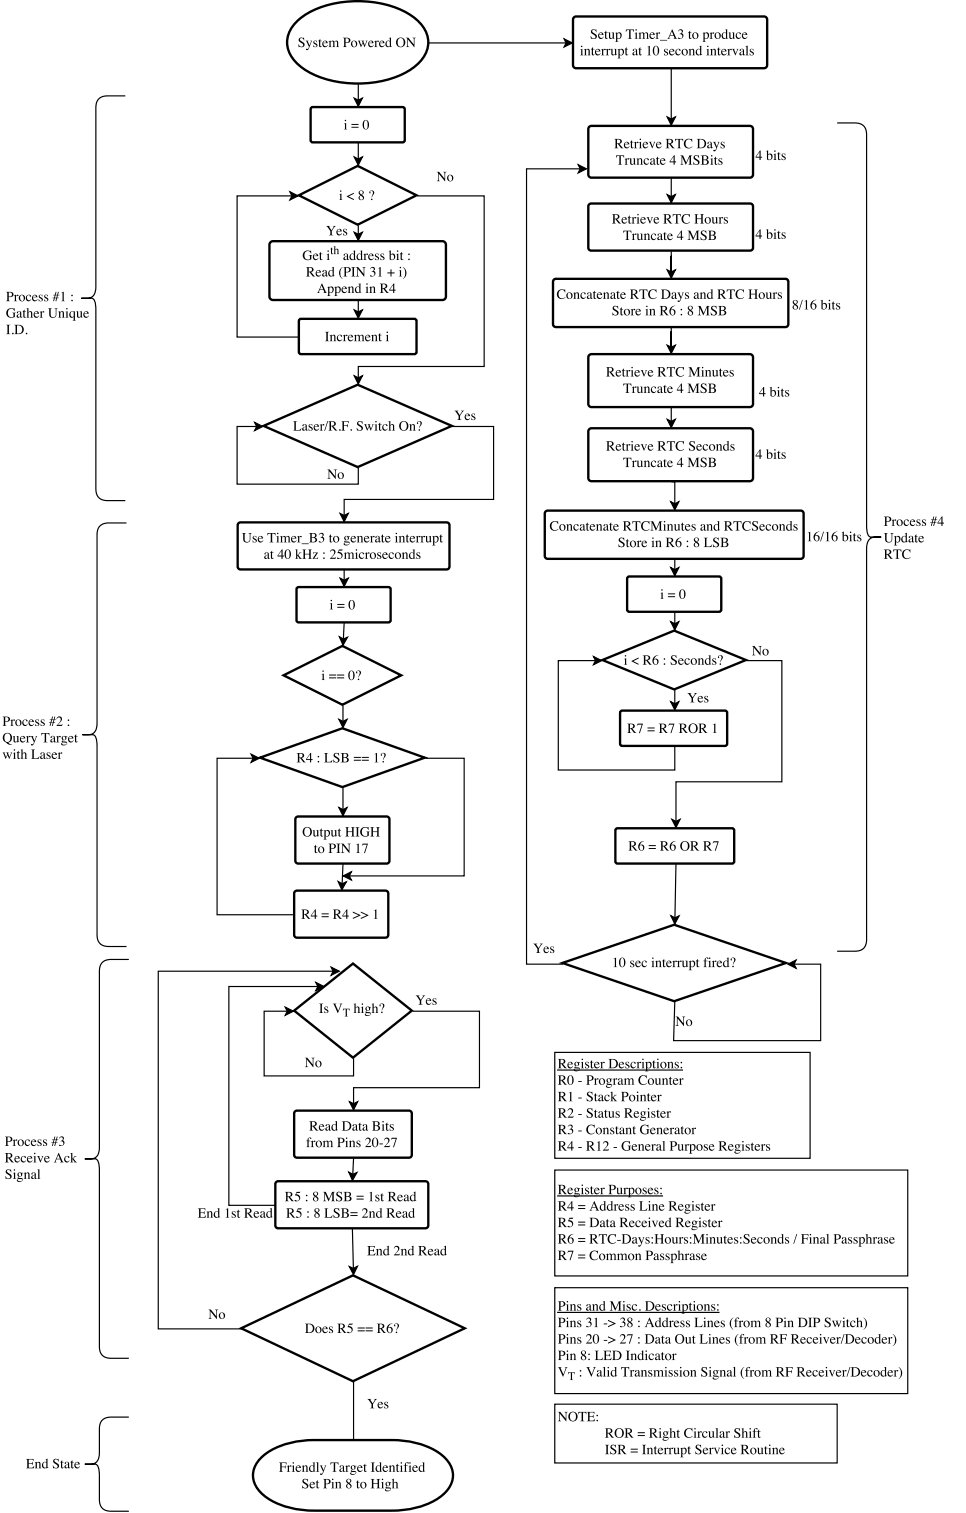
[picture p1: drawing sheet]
<svg xmlns="http://www.w3.org/2000/svg" width="290mm" height="454mm" viewBox="0 0 290 454" stroke-linecap="round" stroke-linejoin="round" font-family="sans-serif">
<path d="M93.3 32.3l.5-.2 27.2 .1 .4 .5-.1 9.6-.6 .4-27.2-.1-.4-.5v-9.4z" fill="none" stroke="#000" stroke-width=".71" stroke-linecap="butt"/>
<path d="M103.4 36.1a.22 .22 0 0 1 .4 0 .22 .22 0 0 1-.4 0zM103.1 37.1l.7-.2v1.7l.3 .2h-1l.3-.4v-1.2zM105.4 38h2.1v.3h-2.1zM105.4 37.2h2.1v.3h-2.1zM109.5 36.1l-.3 .8a1.64 1.64 0 0 0 .5 1.8 1.67 1.67 0 0 0 .5-2.1l-.3-.5zM109.1 36.3a.99 .99 0 0 1 1.2-.1 .99 .99 0 0 1 .3 1.2 1.04 1.04 0 0 1-.9 1.4 1.04 1.04 0 0 1-1-1.4z" fill="#000"/>
<path d="M89.6 58.6l17.6-8.9 17.7 8.9-17.7 8.8z" fill="#fff"/>
<path d="M89.6 58.6l17.6-8.9 17.7 8.9-17.7 8.8z" fill="none" stroke="#000" stroke-width=".71" stroke-linecap="butt"/>
<path d="M101.9 57.3a.25 .25 0 0 1 .5 0 .25 .25 0 0 1-.5 0zM101.7 58.3l.7-.3v1.7l.3 .3h-1l.3-.5v-1.1zM104 58.8l2.1-1v.3l-1.6 .8 1.6 .8v.3zM108 58.8a.54 .54 0 0 0 0 .9 .54 .54 0 0 0 .8-.5l-.6-.5zM107.9 57.7a.48 .48 0 0 0 .9 0 .48 .48 0 0 0-.9 0zM107.8 57.3a.71 .71 0 0 1 1.1 0 .71 .71 0 0 1-.4 1.1 .8 .8 0 0 1 .7 1 .8 .8 0 0 1-1 .6 .8 .8 0 0 1-.5-1.1l.4-.3a.79 .79 0 0 1-.3-1.3zM111.2 59.8a.25 .25 0 0 1 .5 0 .25 .25 0 0 1-.5 0zM110.9 57.3a.76 .76 0 0 1 1.1 0 .76 .76 0 0 1-.1 1.2l-.5 .8 .2-.7a.7 .7 0 0 0 .2-.8 .7 .7 0 0 0-.7-.5l-.1 .7a.35 .35 0 0 1-.3-.3 .35 .35 0 0 1 .2-.4z" fill="#000"/>
<path d="M81 72.8l.8-.5 51.2 .1 .5 .4 .2 .6-.1 15.8-.3 .6-.7 .2-51.1-.1-.5-.4-.2-.6v-15.5z" fill="#fff"/>
<path d="M81 72.8l.8-.5 51.2 .1 .5 .4 .2 .6-.1 15.8-.3 .6-.7 .2-51.1-.1-.5-.4-.2-.6v-15.5z" fill="none" stroke="#000" stroke-width=".71" stroke-linecap="butt"/>
<g fill="#000">
<path d="M91.1 75.6a2.18 2.18 0 0 1 2-.4l.2-.1v.9a1.1 1.1 0 0 0-1.5-.6 1.1 1.1 0 0 0-.5 1.5 .98 .98 0 0 0 .6 .9 .98 .98 0 0 0 1-.2v-.9l-.3-.2h1l-.2 .2-.1 1a1.54 1.54 0 0 1-2 0 1.54 1.54 0 0 1-.2-2.1zM94 76.3a.76 .76 0 0 1 .9-.2 .76 .76 0 0 1 .5 .7h-1.3a.75 .75 0 0 0 .5 .9 .75 .75 0 0 0 .9-.4 .93 .93 0 0 1-1.4 .5 .93 .93 0 0 1-.1-1.5zM94.3 76.3l-.2 .4h.9l-.2-.5zM96.2 75.5l.1 .6h.4l-.5 .1v1.2a.26 .26 0 0 0 .2 .4 .26 .26 0 0 0 .3-.2l.1 .1a.45 .45 0 0 1-.6 .3 .45 .45 0 0 1-.3-.5v-1.3h-.3zM98.2 75.3a.22 .22 0 0 1 .4 0 .22 .22 0 0 1-.4 0zM97.9 76.3l.7-.3v1.7l.3 .3h-1l.3-.5v-1.1z"/>
<path d="M99.5 74.2v.4h.4l-.4 .1 .1 1.2h.3a.35 .35 0 0 1-.4 .3 .35 .35 0 0 1-.3-.4v-1.1h-.2zM100 73.9l.5-.1v1.1a.5 .5 0 0 1 .6-.3 .5 .5 0 0 1 .4 .5v.9l.2 .2h-.8l.3-.2v-.9a.34 .34 0 0 0-.3-.3 .34 .34 0 0 0-.4 .2v1l.3 .2h-.8l.2-.4v-1.7z"/>
<path d="M103.5 77.1a.35 .35 0 0 0 0 .6 .35 .35 0 0 0 .5-.2v-.7zM103.2 76.2a.67 .67 0 0 1 .8-.2 .67 .67 0 0 1 .4 .7v1h.3a.33 .33 0 0 1-.4 .3 .33 .33 0 0 1-.3-.3 .55 .55 0 0 1-.9 .2 .55 .55 0 0 1 .3-.9l.6-.3a.37 .37 0 0 0-.1-.5 .37 .37 0 0 0-.5 .1l-.1 .3h-.2zM105.8 75.3l.7-.2v2.5l.2 .2-.6 .2v-.3a.91 .91 0 0 1-1.3-.2 .91 .91 0 0 1 .4-1.3l.5-.2 .4 .2v-.8zM105.4 76.2a.77 .77 0 0 0-.3 1 .77 .77 0 0 0 1 .4v-1.2l-.3-.2zM107.9 75.3l.7-.2v2.5l.3 .2-.7 .2v-.3a.91 .91 0 0 1-1.3-.2 .91 .91 0 0 1 .4-1.3l.5-.2 .4 .2v-.8zM107.5 76.2a.77 .77 0 0 0-.3 1 .77 .77 0 0 0 1 .4v-1.2l-.3-.2zM108.9 76.3l.7-.3v.4l.5-.4 .2 .2-.1 .2a.31 .31 0 0 0-.4-.1 .31 .31 0 0 0-.2 .4v1l.3 .3h-1l.3-.4v-1.1zM110.6 76.3a.76 .76 0 0 1 .9-.2 .76 .76 0 0 1 .5 .7h-1.3a.75 .75 0 0 0 .5 .9 .75 .75 0 0 0 .9-.4 .93 .93 0 0 1-1.4 .5 .93 .93 0 0 1-.1-1.5zM110.9 76.3l-.2 .4h.9l-.2-.5zM112.6 76.2l.9-.2v.6a.49 .49 0 0 0-.3-.4 .49 .49 0 0 0-.5 .1v.2a.94 .94 0 0 1 .8 1.3l-1.1 .2v-.7a.56 .56 0 0 0 .3 .5 .56 .56 0 0 0 .6-.1l-.1-.3a.84 .84 0 0 1-.6-1.2zM114.2 76.2l.9-.2 .1 .6a.49 .49 0 0 0-.4-.4 .49 .49 0 0 0-.5 .1v.2a.94 .94 0 0 1 .8 1.3l-1.1 .2v-.7a.56 .56 0 0 0 .4 .5 .56 .56 0 0 0 .6-.1l-.1-.3a.84 .84 0 0 1-.7-1.2zM116.5 75.3l.7-.2v1.3a.82 .82 0 0 1 1.2-.1 .82 .82 0 0 1 0 1.2 .99 .99 0 0 1-1.6 .2v-2.3zM117.2 76.5v1.2a.66 .66 0 0 0 .9-.1 .66 .66 0 0 0 0-.9l-.3-.4zM119 75.3a.22 .22 0 0 1 .4 0 .22 .22 0 0 1-.4 0zM118.7 76.3l.7-.3v1.7l.3 .3h-1l.4-.5-.1-1.1zM120.4 75.5l.1 .6h.4l-.4 .1v1.2a.26 .26 0 0 0 .1 .4 .26 .26 0 0 0 .3-.2l.1 .1a.45 .45 0 0 1-.5 .3 .45 .45 0 0 1-.4-.5v-1.3h-.2zM122.4 76.2a.25 .25 0 0 1 .5 0 .25 .25 0 0 1-.5 0zM122.4 77.8a.25 .25 0 0 1 .5 0 .25 .25 0 0 1-.5 0z"/>
<path d="M92.6 80.3v1.2a.66 .66 0 0 0 1-.6 .66 .66 0 0 0-1-.6zM91.8 80.1h1.1a.76 .76 0 0 1 1.1 .5 .76 .76 0 0 1-.8 1l1.3 1.3h-.7l-1-1.3h-.2v1l.3 .3h-1.1l.3-.5v-2zM94.9 81.3a.76 .76 0 0 1 .8-.3 .76 .76 0 0 1 .5 .7h-1.3a.75 .75 0 0 0 .5 .9 .75 .75 0 0 0 .9-.4 .93 .93 0 0 1-1.4 .6 .93 .93 0 0 1 0-1.5zM95.1 81.2l-.2 .4h.9l-.2-.4zM97.1 82.1a.35 .35 0 0 0 0 .5 .35 .35 0 0 0 .5-.2v-.6zM96.8 81.1a.67 .67 0 0 1 .8-.1 .67 .67 0 0 1 .4 .6v1h.3a.33 .33 0 0 1-.3 .3 .33 .33 0 0 1-.4-.3 .55 .55 0 0 1-.9 .2 .55 .55 0 0 1 .3-.9l.6-.2a.37 .37 0 0 0-.1-.6 .37 .37 0 0 0-.5 .2l-.1 .3-.2-.1zM99.4 80.2l.7-.2v2.5l.3 .2-.7 .2v-.2a.91 .91 0 0 1-1.3-.3 .91 .91 0 0 1 .4-1.3l.5-.2 .4 .2v-.7zM99 81.2a.77 .77 0 0 0-.2 1 .77 .77 0 0 0 .9 .3v-1.2l-.3-.2zM102.3 80.4l.4-.4a2.74 2.74 0 0 0 0 3.7 2.09 2.09 0 0 1-.4-3.3zM103.8 80.3l-.1 1.2a.68 .68 0 0 0 1-.6 .68 .68 0 0 0-.9-.6zM102.9 80.1h1.2a.86 .86 0 0 1 1 .9 .86 .86 0 0 1-1.2 .7h-.2v.9l.4 .3h-1.2l.4-.5v-2zM105.3 80.1h1.2l-.4 .5 .1 2 .3 .3h-1.2l.4-.5v-2zM106.7 80.1h.7l1.6 2v-1.6l-.4-.4h1l-.4 .4v2.5l-1.9-2.4v1.9l.4 .4h-1l.3-.2 .1-.4v-1.9zM111.2 80.2a.64 .64 0 0 1 1.1 0 .64 .64 0 0 1-.3 1 .92 .92 0 0 1 .3 1.4 .92 .92 0 0 1-1.4 0l.2-.1a.67 .67 0 0 0 1.1-.2 .67 .67 0 0 0-.8-.8 .75 .75 0 0 0 .5-1.1 .73 .73 0 0 0-1 .3zM113.3 80.4l.8-.3v2.5l.4 .3h-1.1l.3-.2 .1-2.1-.1-.2zM117.1 80.8h.3v.9h.9v.3h-.9v.9h-.3v-.9h-.9v-.3h.9zM119.8 80.2a.25 .25 0 0 1 .5 0 .25 .25 0 0 1-.5 0zM119.6 81.2l.7-.2v1.7l.3 .2h-1l.3-.4v-1.2zM120.8 80a1.99 1.99 0 0 1 0 3.6 2.59 2.59 0 0 0 0-3.6z"/>
<path d="M96.4 85.6l-.5 1.2h1zM96.5 85l1.5 2.8h-1.1l.3-.2-.2-.7h-1.1l-.3 .7 .3 .2h-.8zM98.8 86.3l-.1 1.2a.55 .55 0 0 0 .8 .1 .55 .55 0 0 0 .2-.7 .56 .56 0 0 0-.2-.6 .56 .56 0 0 0-.7 0zM98.1 86.1l.6-.2v.3a.82 .82 0 0 1 1.2-.1 .82 .82 0 0 1 .1 1.2 .73 .73 0 0 1-1.3 .4l.1 .8 .3 .3h-1l.3-.4v-2.1zM100.9 86.3v1.2a.55 .55 0 0 0 .7 .1 .55 .55 0 0 0 .2-.7 .56 .56 0 0 0-.2-.6 .56 .56 0 0 0-.7 0zM100.2 86.1l.6-.2 .1 .3a.82 .82 0 0 1 1.1-.1 .82 .82 0 0 1 .1 1.2 .73 .73 0 0 1-1.2 .4v.8l.3 .3h-1l.3-.4v-2.1zM102.6 86.2a.76 .76 0 0 1 .9-.3 .76 .76 0 0 1 .5 .8h-1.3a.75 .75 0 0 0 .5 .9 .75 .75 0 0 0 .9-.4 .93 .93 0 0 1-1.4 .5 .93 .93 0 0 1-.1-1.5zM102.9 86.1l-.2 .4h.9l-.2-.4zM104.2 86.1l.7-.2v.3a.58 .58 0 0 1 .6-.3 .58 .58 0 0 1 .5 .6v1.1l.2 .2h-.8l.2-.2v-1.1a.38 .38 0 0 0-.3-.4 .38 .38 0 0 0-.4 .3v1.3l.3 .1h-.9l.2-.2v-1.2zM107.4 85.1l.7-.1v2.5l.3 .2-.7 .2v-.3a.91 .91 0 0 1-1.3-.3 .91 .91 0 0 1 .4-1.3l.5-.1 .4 .2v-.8zM107 86.1a.77 .77 0 0 0-.2 1 .77 .77 0 0 0 .9 .4v-1.2l-.3-.3zM109.8 85.2a.22 .22 0 0 1 .4 0 .22 .22 0 0 1-.4 0zM109.6 86.1l.6-.2 .1 1.7 .3 .2h-1l.3-.4v-1.2zM110.7 86.1l.6-.2v.3a.58 .58 0 0 1 .7-.3 .58 .58 0 0 1 .4 .6l.1 1.1 .2 .2h-.9l.3-.2v-1.1a.38 .38 0 0 0-.3-.4 .38 .38 0 0 0-.4 .3v1.3l.2 .1h-.9l.3-.2v-1.2zM114.7 85.2v1.2a.66 .66 0 0 0 1-.6 .66 .66 0 0 0-1-.6zM113.9 85h1.1a.76 .76 0 0 1 1.1 .6 .76 .76 0 0 1-.8 .9l1.3 1.3h-.7l-1-1.3h-.2v1.1l.3 .2h-1.1l.3-.5v-2zM117.9 85.4l-1 1.5h1zM118 85h.2v1.9h.4v.2h-.4v.7h-.3v-.7h-1.2z"/>
</g>
<path d="M89.8 95.8l.4-.2 34.3 .1 .4 .5-.1 9.6-.6 .4-34.2-.1-.4-.5v-9.4z" fill="#fff"/>
<path d="M89.8 95.8l.4-.2 34.3 .1 .4 .5-.1 9.6-.6 .4-34.2-.1-.4-.5v-9.4z" fill="none" stroke="#000" stroke-width=".71" stroke-linecap="butt"/>
<g fill="#000">
<path d="M86.9 57.5l2.5 1.2-2.5 1.3 .6-1.3zM106.2 69.6l1.2 .6 1.3-.6-1.3 2.5zM106.2 92.9l1.2 .6 1.3-.6-1.3 2.5zM106.2 112.7l1.2 .6 1.3-.6-1.3 2.4z"/>
<path d="M97.4 99.5h1.3l-.4 .5v2l.4 .3h-1.3l.4-.5v-2zM98.8 100.6l.6-.2 .1 .3a.58 .58 0 0 1 .6-.3 .58 .58 0 0 1 .5 .6v1.1l.2 .2h-.9l.3-.2v-1.1a.38 .38 0 0 0-.3-.4 .38 .38 0 0 0-.4 .2v1.3l.3 .2h-1l.3-.2v-1.2zM101.3 100.7a.63 .63 0 0 1 .7-.4 .63 .63 0 0 1 .5 .7h-.1a.59 .59 0 0 0-.8-.5 .59 .59 0 0 0-.3 .9 .64 .64 0 0 0 .6 .6 .64 .64 0 0 0 .7-.4 .86 .86 0 0 1-1.3 .7 .86 .86 0 0 1-.2-1.4zM102.8 100.6l.6-.2v.3l.5-.3 .3 .2-.2 .2a.31 .31 0 0 0-.4-.1 .31 .31 0 0 0-.2 .3l.1 1.1 .3 .2h-1l.3-.3v-1.2zM104.5 100.7a.76 .76 0 0 1 .9-.3 .76 .76 0 0 1 .5 .7h-1.3a.75 .75 0 0 0 .4 .9 .75 .75 0 0 0 1-.4 .93 .93 0 0 1-1.5 .6 .93 .93 0 0 1 0-1.5zM104.8 100.6l-.2 .4h.8l-.2-.4zM106.1 100.6l.6-.2v.3a.61 .61 0 0 1 .6-.3 .61 .61 0 0 1 .5 .3 .62 .62 0 0 1 .8-.3 .62 .62 0 0 1 .4 .7v1l.3 .2h-.9l.3-.2v-1a.42 .42 0 0 0-.3-.5 .42 .42 0 0 0-.5 .2v1.3l.3 .2h-1l.3-.3 .1-.8-.1-.4-.3-.2-.4 .2v1.3l.3 .2h-1l.3-.3v-1.2zM109.7 100.7a.76 .76 0 0 1 .8-.3 .76 .76 0 0 1 .5 .7h-1.3a.75 .75 0 0 0 .5 .9 .75 .75 0 0 0 .9-.4 .93 .93 0 0 1-1.4 .6 .93 .93 0 0 1 0-1.5zM109.9 100.6l-.2 .4h.9l-.2-.4zM111.3 100.6l.6-.2v.3a.58 .58 0 0 1 .7-.3 .58 .58 0 0 1 .4 .6v1.1l.3 .2h-.9l.2-.2 .1-1.1a.38 .38 0 0 0-.3-.4 .38 .38 0 0 0-.5 .2v1.3l.3 .2h-.9l.2-.2v-1.2zM113.9 99.9l.1 .5h.4l-.4 .1v1.2a.26 .26 0 0 0 .1 .4 .26 .26 0 0 0 .4-.1 .45 .45 0 0 1-.5 .3 .45 .45 0 0 1-.4-.5v-1.3h-.2zM115.9 99.6a.22 .22 0 0 1 .4 0 .22 .22 0 0 1-.4 0zM115.7 100.6l.6-.2v1.7l.3 .2h-1l.4-.4v-1.2z"/>
</g>
<path d="M86.9 57.5l2.5 1.2-2.5 1.3 .6-1.3zM87.5 58.7h-16.4v42.4h18.7M125.1 58.7h20.1v51.2h-37.8v3.4M106.2 69.6l1.2 .6 1.3-.6-1.3 2.5zM107.4 67.6v2.6M106.2 92.9l1.2 .6 1.3-.6-1.3 2.5zM107.4 90.1v3.4M106.2 112.7l1.2 .6 1.3-.6-1.3 2.4z" fill="none" stroke="#000" stroke-width=".35"/>
<path d="M79 127.7l28.2-12.3 28.3 12.3-28.3 12.4z" fill="#fff"/>
<path d="M79 127.7l28.2-12.3 28.3 12.3-28.3 12.4zM88.8 245.1l.6-.3h26.5a.85 .85 0 0 1 .9 .9v12.4a.85 .85 0 0 1-.9 .8h-26.5a.85 .85 0 0 1-.9-.8v-12.4z" fill="none" stroke="#000" stroke-width=".71" stroke-linecap="butt"/>
<g fill="#000">
<path d="M106.2 47.1l1.2 .6 1.3-.6-1.3 2.4zM76.3 126.6l2.5 1.3-2.5 1.2 .7-1.2z"/>
<path d="M87.9 126.3h1.2l-.4 .4v2.1l.2 .1a1.34 1.34 0 0 0 1.5-.5l-.2 .7h-2.3l.4-.4-.1-2.1zM91.1 128.3a.35 .35 0 0 0 0 .6 .35 .35 0 0 0 .5-.3v-.6zM90.8 127.3a.67 .67 0 0 1 .8-.1 .67 .67 0 0 1 .4 .6v1h.3a.33 .33 0 0 1-.3 .3 .33 .33 0 0 1-.4-.3 .55 .55 0 0 1-.9 .2 .55 .55 0 0 1 .4-.9l.5-.2a.37 .37 0 0 0-.1-.6 .37 .37 0 0 0-.5 .2v.3h-.3zM92.7 127.3l.9-.1v.6a.49 .49 0 0 0-.3-.5 .49 .49 0 0 0-.5 .1v.3a.94 .94 0 0 1 .8 1.3l-1.1 .1v-.6a.56 .56 0 0 0 .4 .5 .56 .56 0 0 0 .6-.1l-.1-.4a.84 .84 0 0 1-.7-1.2zM94.3 127.5a.76 .76 0 0 1 .8-.3 .76 .76 0 0 1 .5 .8h-1.3a.75 .75 0 0 0 .5 .8 .75 .75 0 0 0 .9-.3 .93 .93 0 0 1-1.4 .5 .93 .93 0 0 1 0-1.5zM94.5 127.4l-.2 .4h.9l-.2-.4zM95.8 127.4l.7-.2v.4l.5-.4 .2 .2-.1 .2a.31 .31 0 0 0-.4-.1 .31 .31 0 0 0-.2 .3v1.1l.4 .2h-1.1l.4-.3-.1-1.1zM98.2 126.3h.2l-1 2.9h-.2zM99.3 126.5l-.1 1.2a.66 .66 0 0 0 1-.6 .66 .66 0 0 0-.9-.6zM98.4 126.3h1.2a.76 .76 0 0 1 1.1 .5 .76 .76 0 0 1-.8 1l1.3 1.3h-.7l-1-1.3h-.3l.1 1.1 .3 .2h-1.2l.4-.5v-2zM101.7 128.9a.23 .23 0 0 1 .4 0 .23 .23 0 0 1-.4 0zM102.3 126.3h2.3v.6l-.4-.4h-1.1v1.1l.9-.1 .3-.3v.9l-.3-.3-.9-.1v1.1l.4 .3h-1.2l.3-.2 .1-.3v-2zM105.1 128.9a.25 .25 0 0 1 .5 0 .25 .25 0 0 1-.5 0zM107.3 126.5l1.3-.2 .1 .9a.72 .72 0 0 0-.5-.7 .72 .72 0 0 0-.8 .3l.2 .4a1.43 1.43 0 0 1 1.2 1.4 1.67 1.67 0 0 1-1.6 .5l-.2-.8a.67 .67 0 0 0 .7 .7 .67 .67 0 0 0 .7-.7l-.4-.3a.97 .97 0 0 1-.7-1.5zM109.2 127.2h.8l-.2 .2 .4 1.2 .4-.8-.4-.6h.9l-.3 .3 .5 1.1 .4-1.1-.2-.3 .5 .1-.8 1.8-.5-1.1-.6 1.2zM112.5 126.4a.22 .22 0 0 1 .4 0 .22 .22 0 0 1-.4 0zM112.3 127.4l.6-.2v1.7l.3 .2h-1l.4-.4v-1.2zM114 126.7v.5h.4l-.4 .2v1.2a.26 .26 0 0 0 .1 .3 .26 .26 0 0 0 .4-.1 .45 .45 0 0 1-.5 .3 .45 .45 0 0 1-.4-.5v-1.2l-.2-.1zM114.9 127.5a.63 .63 0 0 1 .7-.4 .63 .63 0 0 1 .5 .7h-.1a.59 .59 0 0 0-.8-.5 .59 .59 0 0 0-.3 .9 .64 .64 0 0 0 .6 .6 .64 .64 0 0 0 .7-.3 .86 .86 0 0 1-1.3 .6 .86 .86 0 0 1-.2-1.4zM116.4 126.4l.6-.2v1.3a.6 .6 0 0 1 .7-.3 .6 .6 0 0 1 .5 .6v1.1l.2 .2h-.9l.3-.2v-1.1a.4 .4 0 0 0-.3-.4 .4 .4 0 0 0-.5 .3l.1 1.2 .2 .2h-.9l.3-.4v-2.1zM120.4 126.7a1.34 1.34 0 0 0-.3 1.4 1.34 1.34 0 0 0 1.2 .9 1.46 1.46 0 0 0-.2-2.6zM119.6 127.7a1.45 1.45 0 0 1 2.9 0 1.45 1.45 0 0 1-2.9 0zM122.7 127.4l.6-.2v.3a.58 .58 0 0 1 .7-.3 .58 .58 0 0 1 .4 .6v1.1l.3 .2h-.9l.2-.2 .1-1.1a.38 .38 0 0 0-.3-.4 .38 .38 0 0 0-.5 .2v1.3l.3 .2h-.9l.2-.2v-1.2zM125.5 128.9a.23 .23 0 0 1 .4 0 .23 .23 0 0 1-.4 0zM125.2 126.5a.76 .76 0 0 1 1.1 0 .76 .76 0 0 1-.1 1.1l-.5 .8 .2-.7a.7 .7 0 0 0 .2-.8 .7 .7 0 0 0-.8-.4v.6a.35 .35 0 0 1-.3-.3 .35 .35 0 0 1 .2-.3z"/>
<path d="M91.5 248.4a1.34 1.34 0 0 0-.3 1.4 1.34 1.34 0 0 0 1.2 .9 1.46 1.46 0 0 0-.3-2.6zM90.7 249.4a1.45 1.45 0 0 1 2.8 0 1.45 1.45 0 0 1-2.8 0zM93.7 248.9h.6v1.3a.39 .39 0 0 0 .3 .4 .39 .39 0 0 0 .5-.2v-1.3l-.3-.2h.6v1.6l.3 .2-.6 .2v-.4a.58 .58 0 0 1-.6 .4 .58 .58 0 0 1-.5-.6v-1.2zM96.4 248.4v.5h.5l-.5 .2v1.2a.26 .26 0 0 0 .2 .3 .26 .26 0 0 0 .3-.1h.1a.45 .45 0 0 1-.6 .4 .45 .45 0 0 1-.3-.6v-1.2l-.3-.1zM97.7 249.3l-.1 1.1a.55 .55 0 0 0 .8 .2 .55 .55 0 0 0 .2-.7 .56 .56 0 0 0-.2-.7 .56 .56 0 0 0-.7 .1zM97 249.1l.6-.2v.3a.82 .82 0 0 1 1.2-.1 .82 .82 0 0 1 0 1.2 .73 .73 0 0 1-1.2 .4l.1 .8 .3 .2h-1l.3-.3v-2.1zM99.1 248.9h.6v1.3a.39 .39 0 0 0 .3 .4 .39 .39 0 0 0 .5-.2v-1.3l-.3-.2h.6l.1 1.6 .2 .2-.6 .2v-.4a.58 .58 0 0 1-.6 .4 .58 .58 0 0 1-.5-.6v-1.2zM101.8 248.4l.1 .5h.4l-.5 .2v1.2a.26 .26 0 0 0 .2 .3 .26 .26 0 0 0 .3-.1h.1a.45 .45 0 0 1-.6 .4 .45 .45 0 0 1-.3-.6v-1.2l-.3-.1zM103.5 248h1.2l-.4 .3v1h1.3v-1l-.4-.3h1.2l-.4 .5v2.1l.4 .2h-1.2l.4-.3v-1h-1.3v1.1l.4 .2h-1.2l.3-.1 .1-.4-.1-2zM106.5 248h1.3l-.4 .5v2.1l.4 .2h-1.3l.5-.4-.1-2.1zM108.4 248.4a2.18 2.18 0 0 1 1.9-.3l.2-.1v.9a1.1 1.1 0 0 0-1.5-.7 1.1 1.1 0 0 0-.5 1.5 .98 .98 0 0 0 .6 .9 .98 .98 0 0 0 1.1-.1l-.1-.9-.3-.3h1.1l-.3 .3v1a1.54 1.54 0 0 1-2.1-.1 1.54 1.54 0 0 1-.1-2.1zM111 248h1.2l-.4 .3v1h1.3v-1l-.4-.3h1.2l-.4 .5v2.1l.4 .2h-1.2l.4-.3v-1h-1.3v1.1l.4 .2h-1.2l.3-.1 .1-.4v-2z"/>
<path d="M94.7 253.3v.6h.5l-.5 .1v1.2a.26 .26 0 0 0 .1 .4 .26 .26 0 0 0 .4-.2l.1 .1a.45 .45 0 0 1-.6 .3 .45 .45 0 0 1-.3-.5v-1.3h-.3zM95.3 254.8a1 1 0 0 1 2 0 1 1 0 0 1-2 0zM96 254.1a.92 .92 0 0 0-.2 1 .92 .92 0 0 0 .8 .5 1.01 1.01 0 0 0-.5-1.6zM99.3 253.1v1.3a.68 .68 0 0 0 1-.6 .68 .68 0 0 0-1-.7zM98.5 253h1.1a.86 .86 0 0 1 1.1 .9 .86 .86 0 0 1-1.3 .6h-.1v1l.4 .3h-1.2l.4-.5-.1-2.1zM100.8 253h1.3l-.4 .4v2.1l.4 .3h-1.3l.5-.5-.1-2.1zM102.2 253h.8l1.6 2v-1.6l-.4-.4h1l-.4 .4v2.4l-2-2.3v1.8l.4 .5h-1l.4-.2v-.5v-1.8zM106.8 253.3l.8-.4v2.6l.4 .3h-1.2l.4-.3v-2l-.1-.2zM108.7 253h1.6l-.9 2.8h-.3l.9-2.5h-1.1l-.3 .3z"/>
</g>
<path d="M106.2 47.1l1.2 .6 1.3-.6-1.3 2.4zM107.4 42.9v4.8M76.3 126.6l2.5 1.3-2.5 1.2 .7-1.2zM77 127.9h-5.9v17.3h36.3v-5" fill="none" stroke="#000" stroke-width=".35"/>
<path d="M88.2 303l17.6-14.1 17.7 14.1-17.7 14.1z" fill="#fff"/>
<path d="M88.2 303l17.6-14.1 17.7 14.1-17.7 14.1z" fill="none" stroke="#000" stroke-width=".71" stroke-linecap="butt"/>
<g fill="#000">
<path d="M102.8 302.5h2v.6l-.2-.4-.6-.1v2l.3 .2h-1l.3-.2 .1-2-.6 .1-.3 .4z"/>
<path d="M95.7 300.9h1.2l-.4 .5v2.1l.4 .2h-1.2l.4-.4v-2.1zM97.4 301.9l.9-.1v.6a.49 .49 0 0 0-.3-.4 .49 .49 0 0 0-.5 .1v.2a.94 .94 0 0 1 .8 1.3l-1.1 .2v-.7a.56 .56 0 0 0 .4 .5 .56 .56 0 0 0 .6-.1l-.1-.4a.84 .84 0 0 1-.7-1.2zM99.8 300.9h1.1l-.3 .3 .8 1.9 .7-1.8-.3-.4h.9l-.4 .5-1 2.4-1.2-2.6z"/>
<path d="M106 301l.6-.1v1.2a.6 .6 0 0 1 .7-.3 .6 .6 0 0 1 .5 .7v1l.2 .2h-.9l.3-.2v-1a.4 .4 0 0 0-.3-.5 .4 .4 0 0 0-.5 .3l.1 1.2 .2 .2h-.9l.3-.4v-2.1zM108.4 301.1a.25 .25 0 0 1 .5 0 .25 .25 0 0 1-.5 0zM108.2 302l.7-.2v1.7l.3 .2h-1l.3-.4v-1.2zM109.9 303.8a.4 .4 0 0 0-.1 .5 .4 .4 0 0 0 .5 .1l.6-.1 .1-.4zM109.7 302l.6-.2 1 .1-.4 .3a.81 .81 0 0 1-1 1l.1 .3a.87 .87 0 0 1 1.2 .7 .92 .92 0 0 1-.9 .5 .92 .92 0 0 1-.9-.6l.4-.4-.2-.2 .3-.5-.3-.3zM110 302a.51 .51 0 0 0-.1 .6 .51 .51 0 0 0 .7 .2 .58 .58 0 0 0-.6-.8zM111.4 301l.6-.1v1.2a.6 .6 0 0 1 .7-.3 .6 .6 0 0 1 .5 .7v1l.2 .2h-.9l.3-.2v-1a.4 .4 0 0 0-.3-.5 .4 .4 0 0 0-.5 .3l.1 1.2 .2 .2h-.9l.3-.4v-2.1zM114.3 303.6a.23 .23 0 0 1 .4 0 .23 .23 0 0 1-.4 0zM114 301.1a.76 .76 0 0 1 1.1 0 .76 .76 0 0 1-.2 1.1l-.4 .8 .1-.6a.7 .7 0 0 0 .2-.9 .7 .7 0 0 0-.7-.4v.6a.35 .35 0 0 1-.4-.2 .35 .35 0 0 1 .3-.4z"/>
</g>
<path d="M89.3 6.1a28 28 0 0 1 20-5.7 24.9 24.9 0 0 1 16.8 6.7 8.1 8.1 0 0 1-.9 12.2 28 28 0 0 1-20 5.7 24.9 24.9 0 0 1-16.8-6.7 8.1 8.1 0 0 1 .9-12.2z" fill="#fff"/>
<path d="M89.3 6.1a28 28 0 0 1 20-5.7 24.9 24.9 0 0 1 16.8 6.7 8.1 8.1 0 0 1-.9 12.2 28 28 0 0 1-20 5.7 24.9 24.9 0 0 1-16.8-6.7 8.1 8.1 0 0 1 .9-12.2z" fill="none" stroke="#000" stroke-width=".71" stroke-linecap="butt"/>
<g fill="#000">
<path d="M106.2 29.4l1.2 .6 1.3-.6-1.3 2.5zM85.5 302l2.5 1.2-2.5 1.2 .6-1.2zM104.8 330.3l1.2 .7 1.2-.7-1.2 2.5z"/>
<path d="M89.8 11.5l1.3-.2 .1 .9a.72 .72 0 0 0-.5-.7 .72 .72 0 0 0-.8 .3l.2 .4a1.43 1.43 0 0 1 1.2 1.4 1.67 1.67 0 0 1-1.6 .5l-.2-.8a.67 .67 0 0 0 .7 .7 .67 .67 0 0 0 .7-.7l-.4-.3a.97 .97 0 0 1-.7-1.5zM91.7 12.2h.8l-.2 .2 .5 1.2 .4-1.2-.2-.2h.6l-.8 2a.69 .69 0 0 1-.3 .7 .69 .69 0 0 1-.7 0l.1-.3a.52 .52 0 0 0 .6 0 .52 .52 0 0 0 .1-.6zM94.1 12.3l.9-.1 .1 .6a.49 .49 0 0 0-.4-.5 .49 .49 0 0 0-.5 .1v.3a.94 .94 0 0 1 .8 1.3l-1.1 .1v-.6a.56 .56 0 0 0 .4 .5 .56 .56 0 0 0 .6-.1l-.1-.4a.84 .84 0 0 1-.7-1.2zM96 11.7v.5h.4l-.4 .2v1.1a.26 .26 0 0 0 .1 .4 .26 .26 0 0 0 .4-.1 .45 .45 0 0 1-.5 .3 .45 .45 0 0 1-.3-.5v-1.2l-.3-.1zM96.9 12.5a.76 .76 0 0 1 .8-.3 .76 .76 0 0 1 .5 .7h-1.3a.75 .75 0 0 0 .5 .9 .75 .75 0 0 0 .9-.3 .93 .93 0 0 1-1.4 .5 .93 .93 0 0 1 0-1.5zM97.1 12.4l-.2 .4h.9l-.2-.4zM98.5 12.4l.6-.2v.3a.61 .61 0 0 1 .6-.3 .61 .61 0 0 1 .5 .3 .62 .62 0 0 1 .8-.3 .62 .62 0 0 1 .4 .7v1l.3 .2h-.9l.2-.2 .1-1a.42 .42 0 0 0-.3-.5 .42 .42 0 0 0-.5 .3v1.2l.3 .2h-1l.3-.3v-.8v-.4l-.3-.2-.5 .2v1.3l.3 .2h-.9l.3-.3v-1.2zM103.6 11.5v1.2a.68 .68 0 0 0 1-.6 .68 .68 0 0 0-1-.6zM102.8 11.3h1.1a.86 .86 0 0 1 1.1 .9 .86 .86 0 0 1-1.2 .7h-.2v.9l.4 .3h-1.2l.4-.5v-2zM105.2 13.2a.98 .98 0 0 1 1.9 0 .98 .98 0 0 1-1.9 0zM105.8 12.4a.92 .92 0 0 0-.2 1 .92 .92 0 0 0 .9 .6 1.01 1.01 0 0 0-.6-1.7zM107.3 12.2h.8l-.2 .2 .4 1.2 .4-.8-.4-.6h.9l-.2 .2 .4 1.2 .4-1.1-.2-.3 .6 .1-.9 1.8-.5-1.1-.6 1.2zM110.6 12.5a.76 .76 0 0 1 .9-.3 .76 .76 0 0 1 .5 .7h-1.3a.75 .75 0 0 0 .4 .9 .75 .75 0 0 0 1-.3 .93 .93 0 0 1-1.5 .5 .93 .93 0 0 1 0-1.5zM110.9 12.4l-.2 .4h.9l-.3-.4zM112.2 12.4l.6-.2v.4l.5-.4 .3 .2-.2 .2a.31 .31 0 0 0-.4-.1 .31 .31 0 0 0-.2 .3l.1 1.1 .3 .2h-1l.3-.3v-1.1zM113.9 12.5a.76 .76 0 0 1 .9-.3 .76 .76 0 0 1 .5 .7h-1.3a.75 .75 0 0 0 .4 .9 .75 .75 0 0 0 .9-.3 .93 .93 0 0 1-1.4 .5 .93 .93 0 0 1 0-1.5zM114.2 12.4l-.2 .4h.8l-.2-.4zM116.6 11.4l.6-.2v2.5l.3 .2-.6 .3v-.3a.91 .91 0 0 1-1.4-.3 .91 .91 0 0 1 .5-1.3l.4-.1 .5 .1v-.7zM116.2 12.4a.77 .77 0 0 0-.3 1 .77 .77 0 0 0 1 .3l-.1-1.2-.2-.2zM119.5 11.7a1.34 1.34 0 0 0-.3 1.4 1.34 1.34 0 0 0 1.2 .9 1.46 1.46 0 0 0-.3-2.6zM118.7 12.7a1.45 1.45 0 0 1 2.9 0 1.45 1.45 0 0 1-2.9 0zM121.7 11.3h.7l1.7 2v-1.6l-.4-.4h1l-.4 .4v2.5l-2-2.4v1.9l.4 .4h-1l.4-.2v-.4v-1.9z"/>
</g>
<path d="M106.2 29.4l1.2 .6 1.3-.6-1.3 2.5zM107.4 25.2v4.8M85.5 302l2.5 1.2-2.5 1.2 .6-1.2zM86.1 303.2h-6.9v19.4h26.8v-5.3M123.6 303.2h20.2v22.9h-37.8v4.9M104.8 330.3l1.2 .7 1.2-.7-1.2 2.5z" fill="none" stroke="#000" stroke-width=".35"/>
<path d="M88.4 333.3l.6-.3h33.6a.85 .85 0 0 1 .9 .9v12.4a.85 .85 0 0 1-.9 .8h-33.6a.85 .85 0 0 1-.8-.8v-12.4z" fill="#fff"/>
<path d="M88.4 333.3l.6-.3h33.6a.85 .85 0 0 1 .9 .9v12.4a.85 .85 0 0 1-.9 .8h-33.6a.85 .85 0 0 1-.8-.8v-12.4z" fill="none" stroke="#000" stroke-width=".71" stroke-linecap="butt"/>
<g fill="#000">
<path d="M130.9 51.5h.8l1.6 2.1v-1.7l-.4-.4h1l-.4 .5v2.4l-2-2.3v1.8l.4 .4h-1l.4-.2v-.4v-1.9zM134 53.4a.98 .98 0 0 1 1.9 0 .98 .98 0 0 1-1.9 0zM134.6 52.6a.92 .92 0 0 0-.2 1 .92 .92 0 0 0 .9 .6 1.01 1.01 0 0 0-.5-1.7z"/>
<path d="M97.8 67.8h1.2l-.3 .2 .7 1.1 .7-1.1-.3-.2h.9l-.5 .3a2 2 0 0 0-.7 2.2l.4 .3h-1.3l.4-.2a1.97 1.97 0 0 0-.8-2.3zM101.1 68.9a.76 .76 0 0 1 .9-.3 .76 .76 0 0 1 .5 .8h-1.3a.75 .75 0 0 0 .4 .9 .75 .75 0 0 0 1-.4 .93 .93 0 0 1-1.5 .5 .93 .93 0 0 1 0-1.5zM101.4 68.9l-.2 .4h.8l-.2-.5zM103 68.8l1-.2v.6a.49 .49 0 0 0-.3-.4 .49 .49 0 0 0-.6 .1l.1 .2a.94 .94 0 0 1 .7 1.3l-1 .2v-.7a.56 .56 0 0 0 .3 .5 .56 .56 0 0 0 .6-.1l-.1-.4a.84 .84 0 0 1-.7-1.1z"/>
<path d="M136.3 123.1h1.1l-.2 .3 .6 1.1 .7-1.1-.3-.3h.9l-.4 .4a2 2 0 0 0-.7 2.2l.4 .2h-1.3l.3-.1a1.97 1.97 0 0 0-.8-2.3zM139.6 124.3a.76 .76 0 0 1 .8-.3 .76 .76 0 0 1 .5 .8h-1.3a.75 .75 0 0 0 .5 .9 .75 .75 0 0 0 .9-.4 .93 .93 0 0 1-1.4 .5 .93 .93 0 0 1 0-1.5zM139.8 124.2l-.2 .4h.9l-.2-.4zM141.5 124.1l.9-.1v.6a.49 .49 0 0 0-.3-.4 .49 .49 0 0 0-.5 .1v.2a.94 .94 0 0 1 .8 1.3l-1.1 .2v-.7a.56 .56 0 0 0 .4 .5 .56 .56 0 0 0 .6-.1l-.1-.4a.84 .84 0 0 1-.7-1.2z"/>
<path d="M98.1 140.8h.7l1.7 2v-1.6l-.4-.4h1l-.4 .4v2.4l-2-2.3v1.9l.4 .4h-1l.4-.2v-.4v-1.9zM101.2 142.7a.98 .98 0 0 1 1.9 0 .98 .98 0 0 1-1.9 0zM101.8 141.9a.92 .92 0 0 0-.2 1 .92 .92 0 0 0 .9 .5 1.01 1.01 0 0 0-.5-1.6z"/>
<path d="M124.6 298.5h1.2l-.3 .3 .7 1 .7-1.1-.3-.2h.9l-.5 .4a2 2 0 0 0-.7 2.1l.4 .3h-1.3l.4-.2a1.97 1.97 0 0 0-.8-2.3zM127.9 299.6a.76 .76 0 0 1 .9-.2 .76 .76 0 0 1 .5 .7h-1.3a.75 .75 0 0 0 .4 .9 .75 .75 0 0 0 1-.4 .93 .93 0 0 1-1.5 .6 .93 .93 0 0 1 0-1.6zM128.2 299.6l-.2 .4h.9l-.3-.5zM129.8 299.5l1-.1v.5a.49 .49 0 0 0-.3-.4 .49 .49 0 0 0-.5 .1v.2a.94 .94 0 0 1 .7 1.4l-1 .1v-.7a.56 .56 0 0 0 .3 .5 .56 .56 0 0 0 .6-.1l-.1-.3a.84 .84 0 0 1-.7-1.2z"/>
<path d="M93.6 336.4l-.1 1.2a.66 .66 0 0 0 1-.6 .66 .66 0 0 0-.9-.6zM92.7 336.2h1.2a.76 .76 0 0 1 1.1 .6 .76 .76 0 0 1-.8 .9l1.2 1.3h-.6l-1-1.3h-.3v1.1l.4 .2h-1.2l.4-.5v-2zM95.8 337.4a.76 .76 0 0 1 .9-.3 .76 .76 0 0 1 .5 .8h-1.3a.75 .75 0 0 0 .5 .8 .75 .75 0 0 0 .9-.3 .93 .93 0 0 1-1.4 .5 .93 .93 0 0 1-.1-1.5zM96.1 337.3l-.2 .4h.9l-.2-.4zM98 338.2a.35 .35 0 0 0 .1 .6 .35 .35 0 0 0 .5-.3v-.6zM97.8 337.2a.67 .67 0 0 1 .7-.1 .67 .67 0 0 1 .4 .6l.1 1h.2a.33 .33 0 0 1-.3 .3 .33 .33 0 0 1-.3-.3 .55 .55 0 0 1-.9 .2 .55 .55 0 0 1 .3-.9l.6-.2a.37 .37 0 0 0-.1-.6 .37 .37 0 0 0-.5 .2l-.1 .3h-.2zM100.4 336.3l.6-.2v2.5l.3 .2-.6 .3v-.3a.91 .91 0 0 1-1.4-.3 .91 .91 0 0 1 .5-1.3l.5-.1 .4 .2v-.8zM100 337.3a.77 .77 0 0 0-.3 1 .77 .77 0 0 0 1 .3v-1.2l-.3-.2zM103.3 336.4v2.3a1.21 1.21 0 0 0 1.6-1.1 1.21 1.21 0 0 0-1.6-1.2zM102.5 336.2h1.1a1.42 1.42 0 0 1 1.7 1.4 1.42 1.42 0 0 1-1.6 1.4h-1.2l.4-.4v-2.1zM106.1 338.2a.35 .35 0 0 0 .1 .6 .35 .35 0 0 0 .5-.3v-.6zM105.9 337.2a.67 .67 0 0 1 .7-.1 .67 .67 0 0 1 .4 .6l.1 1h.3a.33 .33 0 0 1-.4 .3 .33 .33 0 0 1-.3-.3 .55 .55 0 0 1-.9 .2 .55 .55 0 0 1 .3-.9l.6-.2a.37 .37 0 0 0-.1-.6 .37 .37 0 0 0-.5 .2l-.1 .3h-.2zM108 336.6v.5h.4l-.4 .2v1.2a.26 .26 0 0 0 .1 .3 .26 .26 0 0 0 .4-.1 .45 .45 0 0 1-.5 .4 .45 .45 0 0 1-.3-.6v-1.2l-.3-.1zM109.2 338.2a.35 .35 0 0 0 0 .6 .35 .35 0 0 0 .5-.3v-.6zM108.9 337.2a.67 .67 0 0 1 .8-.1 .67 .67 0 0 1 .4 .6v1h.3a.33 .33 0 0 1-.3 .3 .33 .33 0 0 1-.4-.3 .55 .55 0 0 1-.9 .2 .55 .55 0 0 1 .4-.9l.5-.2a.37 .37 0 0 0-.1-.6 .37 .37 0 0 0-.5 .2v.3h-.3zM112.4 337.6v1.1a.68 .68 0 0 0 .9 0 .68 .68 0 0 0 .1-.9 .68 .68 0 0 0-.9-.2zM111.5 336.2h1.2a.72 .72 0 0 1 1.1 .4 .72 .72 0 0 1-.5 .9 .77 .77 0 0 1 .7 1 .77 .77 0 0 1-1.1 .5h-1.4l.4-.4v-2.1zM112.4 336.4v1.1h.4a.6 .6 0 0 0 .5-.8 .6 .6 0 0 0-.9-.3zM114.6 336.4a.25 .25 0 0 1 .5 0 .25 .25 0 0 1-.5 0zM114.4 337.3l.7-.2v1.7l.3 .2h-1l.3-.4v-1.2zM116.1 336.6v.5h.4l-.4 .2v1.2a.26 .26 0 0 0 .1 .3 .26 .26 0 0 0 .4-.1 .45 .45 0 0 1-.5 .4 .45 .45 0 0 1-.3-.6v-1.2l-.3-.1zM117 337.2l.9-.1 .1 .6a.49 .49 0 0 0-.3-.5 .49 .49 0 0 0-.6 .1v.3a.94 .94 0 0 1 .8 1.3l-1 .1v-.6a.56 .56 0 0 0 .3 .5 .56 .56 0 0 0 .6-.1l-.1-.4a.84 .84 0 0 1-.7-1.2z"/>
<path d="M92.4 341.3l.5-.2 .5 .2-.3 .2-.3-.3-.3 .2v.7h.5l-.5 .1v1.5l.4 .3h-1.1l.4-.5v-1.3l-.4-.1h.4zM93.2 342.2l.6-.2v.4l.5-.4 .3 .2-.2 .2a.31 .31 0 0 0-.4-.1 .31 .31 0 0 0-.2 .3v1.1l.4 .3h-1l.3-.4v-1.1zM94.6 343a1 1 0 0 1 2 0 1 1 0 0 1-2 0zM95.2 342.3a.92 .92 0 0 0-.1 1 .92 .92 0 0 0 .8 .5 1.01 1.01 0 0 0-.5-1.6zM96.7 342.2l.6-.2 .1 .4a.61 .61 0 0 1 .5-.4 .61 .61 0 0 1 .6 .4 .62 .62 0 0 1 .7-.4 .62 .62 0 0 1 .4 .8l.1 1 .2 .2h-.9l.3-.3v-1a.42 .42 0 0 0-.3-.4 .42 .42 0 0 0-.5 .2v1.2l.3 .3h-.9l.3-.3v-.8l-.1-.5-.3-.2-.4 .3v1.3l.3 .2h-1l.3-.4v-1.2zM101.9 341.3v1.3a.68 .68 0 0 0 .9-.6 .68 .68 0 0 0-.9-.7zM101.1 341.2h1.1a.86 .86 0 0 1 1.1 .9 .86 .86 0 0 1-1.3 .6h-.1v1l.4 .3h-1.2l.3-.6v-2zM103.7 341.3a.22 .22 0 0 1 .4 0 .22 .22 0 0 1-.4 0zM103.5 342.2l.6-.2 .1 1.7 .3 .3h-1.1l.4-.5v-1.1zM104.6 342.2l.6-.2v.4a.58 .58 0 0 1 .7-.4 .58 .58 0 0 1 .4 .7v1l.3 .3h-.9l.3-.3v-1a.38 .38 0 0 0-.3-.4 .38 .38 0 0 0-.5 .2l.1 1.3 .2 .2h-.9l.3-.3v-1.2zM107 342.2l1-.2v.6a.49 .49 0 0 0-.3-.4 .49 .49 0 0 0-.5 .1v.2a.94 .94 0 0 1 .7 1.3l-1 .2v-.7a.56 .56 0 0 0 .3 .5 .56 .56 0 0 0 .6-.1l-.1-.4a.84 .84 0 0 1-.7-1.1zM109.8 341.3a.85 .85 0 0 1 1.3 .2 .85 .85 0 0 1-.3 1.2l-.9 .9h1.1l.3-.2-.2 .6-1.6-.1a2.45 2.45 0 0 0 1.2-2.2 .69 .69 0 0 0-.7-.3 .69 .69 0 0 0-.5 .6zM112.3 341.3l-.4 .7a1.64 1.64 0 0 0 .6 1.9 1.67 1.67 0 0 0 .4-2.1l-.2-.5zM111.8 341.4a.99 .99 0 0 1 1.3-.1 .99 .99 0 0 1 .3 1.2 1.04 1.04 0 0 1-.9 1.5 1.04 1.04 0 0 1-1-1.4zM113.8 342.9h1v.2h-1zM115.5 341.3a.85 .85 0 0 1 1.2 .2 .85 .85 0 0 1-.3 1.2l-.9 .9h1.2l.2-.2-.1 .6-1.7-.1a2.45 2.45 0 0 0 1.2-2.2 .69 .69 0 0 0-.6-.3 .69 .69 0 0 0-.6 .6zM117.4 341.2h1.6l-.9 2.8h-.3l.9-2.5h-1.1l-.3 .3z"/>
</g>
<path d="M82.8 354.4l.6-.2h44.2a.85 .85 0 0 1 .8 .8v12.5a.85 .85 0 0 1-.8 .8h-44.2a.85 .85 0 0 1-.9-.8v-12.5z" fill="#fff"/>
<path d="M82.8 354.4l.6-.2h44.2a.85 .85 0 0 1 .8 .8v12.5a.85 .85 0 0 1-.8 .8h-44.2a.85 .85 0 0 1-.9-.8v-12.5z" fill="none" stroke="#000" stroke-width=".71" stroke-linecap="butt"/>
<g fill="#000">
<path d="M86.3 357.6l-.1 1.1a.66 .66 0 0 0 1-.5 .66 .66 0 0 0-.9-.6zM85.4 357.4h1.2a.76 .76 0 0 1 1 .5 .76 .76 0 0 1-.7 .9l1.2 1.4h-.6l-1.1-1.3h-.2v1l.4 .3h-1.2l.4-.5v-2zM88.9 357.4l1.1-.1-.1 .4h-.9l-.2 .4a1.05 1.05 0 0 1 1.2 1.3 1.05 1.05 0 0 1-1.7 .6l.1-.2a.78 .78 0 0 0 1.3-.2 .78 .78 0 0 0-.8-1.1l-.4-.1zM91.7 358.5a.25 .25 0 0 1 .5 0 .25 .25 0 0 1-.5 0zM91.7 360a.25 .25 0 0 1 .5 0 .25 .25 0 0 1-.5 0zM94.3 359a.54 .54 0 0 0 0 1 .54 .54 0 0 0 .8-.6l-.6-.5zM94.2 357.9a.48 .48 0 0 0 .9 0 .48 .48 0 0 0-.9 0zM94.1 357.5a.71 .71 0 0 1 1.1 0 .71 .71 0 0 1-.4 1.1 .8 .8 0 0 1 .7 1 .8 .8 0 0 1-1 .6 .8 .8 0 0 1-.5-1.1l.4-.3a.79 .79 0 0 1-.3-1.3zM96.8 357.4h.9l1 2.1 .9-2.1h.8l-.3 .4v2.1l.3 .3h-1.2l.4-.3v-2.1l-1.1 2.4-1.1-2.3v1.9l.4 .4h-1l.4-.2v-.4v-1.9zM101 357.5l1.4-.2 .1 .9a.72 .72 0 0 0-.5-.6 .72 .72 0 0 0-.8 .3l.2 .4a1.43 1.43 0 0 1 1.2 1.4 1.67 1.67 0 0 1-1.7 .5l-.1-.9a.67 .67 0 0 0 .6 .8 .67 .67 0 0 0 .7-.7l-.3-.3a.97 .97 0 0 1-.8-1.6zM103.8 358.8v1.1a.68 .68 0 0 0 .9 0 .68 .68 0 0 0 .1-1 .68 .68 0 0 0-.9-.1zM103 357.4h1.1a.72 .72 0 0 1 1.1 .3 .72 .72 0 0 1-.5 1 .77 .77 0 0 1 .7 1 .77 .77 0 0 1-1.1 .5h-1.3l.4-.5v-2zM103.8 357.6v1h.4a.6 .6 0 0 0 .6-.8 .6 .6 0 0 0-1-.2zM106.9 359.4h2.1v.3h-2.1zM106.9 358.5h2.1v.3h-2.1zM110.7 357.7l.8-.3v2.5l.4 .3h-1.2l.4-.2v-2.1v-.2zM112.7 358.4l.9-.1 .1 .5a.49 .49 0 0 0-.3-.4 .49 .49 0 0 0-.6 .1v.2a.94 .94 0 0 1 .8 1.4l-1 .1v-.7a.56 .56 0 0 0 .3 .5 .56 .56 0 0 0 .6-.1l-.1-.3a.84 .84 0 0 1-.7-1.2zM114.6 357.7v.6h.5l-.5 .1v1.2a.26 .26 0 0 0 .1 .4 .26 .26 0 0 0 .4-.1h.1a.45 .45 0 0 1-.6 .3 .45 .45 0 0 1-.3-.5v-1.3h-.3zM117.1 357.6l-.1 1.1a.66 .66 0 0 0 1-.5 .66 .66 0 0 0-.9-.6zM116.3 357.4h1.1a.76 .76 0 0 1 1.1 .5 .76 .76 0 0 1-.8 .9l1.3 1.4h-.7l-1-1.3h-.3l.1 1 .3 .3h-1.1l.3-.5v-2zM119.4 358.5a.76 .76 0 0 1 .8-.2 .76 .76 0 0 1 .5 .7h-1.3a.75 .75 0 0 0 .5 .9 .75 .75 0 0 0 .9-.4 .93 .93 0 0 1-1.4 .6 .93 .93 0 0 1 0-1.6zM119.6 358.5l-.2 .4h.9l-.2-.5zM121.6 359.3a.35 .35 0 0 0 0 .6 .35 .35 0 0 0 .5-.2v-.7zM121.3 358.4a.67 .67 0 0 1 .8-.2 .67 .67 0 0 1 .4 .7v1h.3a.33 .33 0 0 1-.3 .3 .33 .33 0 0 1-.4-.3 .55 .55 0 0 1-.9 .2 .55 .55 0 0 1 .3-.9l.6-.3a.37 .37 0 0 0-.1-.5 .37 .37 0 0 0-.5 .1l-.1 .4-.2-.1zM123.9 357.5l.7-.2v2.5l.3 .2-.7 .2v-.2a.91 .91 0 0 1-1.3-.3 .91 .91 0 0 1 .4-1.3l.5-.2 .4 .2v-.7zM123.5 358.5a.77 .77 0 0 0-.3 .9 .77 .77 0 0 0 1 .4v-1.2l-.3-.2z"/>
<path d="M86.7 362.5l-.1 1.2a.66 .66 0 0 0 1-.6 .66 .66 0 0 0-.9-.6zM85.8 362.3h1.2a.76 .76 0 0 1 1.1 .6 .76 .76 0 0 1-.8 .9l1.2 1.3h-.6l-1-1.3h-.3v1.1l.4 .2h-1.2l.4-.5v-2zM89.3 362.3l1.1-.1-.1 .4-.9 .1-.2 .3a1.05 1.05 0 0 1 1.2 1.3 1.05 1.05 0 0 1-1.7 .6l.1-.1a.78 .78 0 0 0 1.3-.3 .78 .78 0 0 0-.8-1.1h-.4zM92.1 363.4a.25 .25 0 0 1 .5 0 .25 .25 0 0 1-.5 0zM92.1 364.9a.25 .25 0 0 1 .5 0 .25 .25 0 0 1-.5 0zM94.7 363.9a.54 .54 0 0 0 0 1 .54 .54 0 0 0 .8-.5l-.6-.6zM94.6 362.9a.48 .48 0 0 0 .9 0 .48 .48 0 0 0-.9 0zM94.5 362.5a.71 .71 0 0 1 1.1 0 .71 .71 0 0 1-.4 1.1 .8 .8 0 0 1 .7 .9 .8 .8 0 0 1-1 .6 .8 .8 0 0 1-.5-1.1l.4-.3a.79 .79 0 0 1-.3-1.2zM97.2 362.3h1.2l-.4 .5v2.1l.3 .1a1.34 1.34 0 0 0 1.4-.6l-.2 .7h-2.3l.4-.4v-2.1zM100.3 362.5l1.4-.2v.9a.72 .72 0 0 0-.5-.7 .72 .72 0 0 0-.8 .3l.3 .4a1.43 1.43 0 0 1 1.1 1.4 1.67 1.67 0 0 1-1.6 .5l-.2-.8a.67 .67 0 0 0 .7 .7 .67 .67 0 0 0 .7-.7l-.4-.3a.97 .97 0 0 1-.7-1.5zM103 363.7v1.1a.68 .68 0 0 0 1 0 .68 .68 0 0 0 0-.9 .68 .68 0 0 0-.9-.2zM102.2 362.3h1.2a.72 .72 0 0 1 1 .4 .72 .72 0 0 1-.5 1 .77 .77 0 0 1 .7 .9 .77 .77 0 0 1-1 .5h-1.4l.4-.4v-2.1zM103.1 362.5l-.1 1.1h.4a.6 .6 0 0 0 .6-.8 .6 .6 0 0 0-.9-.3zM105.1 364.3h2.1v.3h-2.1zM105.1 363.5h2.1v.3h-2.1zM108.9 362.5a.85 .85 0 0 1 1.2 .2 .85 .85 0 0 1-.3 1.2l-.9 .9h1.1l.3-.3-.1 .6h-1.7a2.45 2.45 0 0 0 1.2-2.2 .69 .69 0 0 0-.7-.3 .69 .69 0 0 0-.5 .5zM110.6 363.4l.6-.2v.3a.58 .58 0 0 1 .7-.3 .58 .58 0 0 1 .4 .6v1.1l.3 .2h-.9l.2-.2v-1.1a.38 .38 0 0 0-.2-.4 .38 .38 0 0 0-.5 .3v1.2l.3 .2h-.9l.2-.2v-1.2zM113.8 362.4l.6-.2v2.5l.3 .2-.6 .3v-.3a.91 .91 0 0 1-1.4-.3 .91 .91 0 0 1 .5-1.3l.4-.1 .5 .2v-.8zM113.3 363.4a.77 .77 0 0 0-.2 1 .77 .77 0 0 0 .9 .4v-1.2l-.2-.3zM116.7 362.5l-.1 1.2a.66 .66 0 0 0 1-.6 .66 .66 0 0 0-.9-.6zM115.8 362.3h1.2a.76 .76 0 0 1 1.1 .6 .76 .76 0 0 1-.8 .9l1.3 1.3h-.7l-1-1.3h-.3l.1 1.1 .3 .2h-1.2l.4-.5v-2zM118.9 363.5a.76 .76 0 0 1 .9-.3 .76 .76 0 0 1 .5 .8h-1.3a.75 .75 0 0 0 .5 .8 .75 .75 0 0 0 .9-.3 .93 .93 0 0 1-1.4 .5 .93 .93 0 0 1-.1-1.5zM119.2 363.4l-.2 .4h.9l-.2-.4zM121.1 364.3a.35 .35 0 0 0 .1 .6 .35 .35 0 0 0 .5-.3v-.6zM120.9 363.3a.67 .67 0 0 1 .8-.1 .67 .67 0 0 1 .3 .6l.1 1h.3a.33 .33 0 0 1-.4 .3 .33 .33 0 0 1-.3-.3 .55 .55 0 0 1-.9 .2 .55 .55 0 0 1 .3-.9l.6-.2a.37 .37 0 0 0-.1-.6 .37 .37 0 0 0-.5 .2l-.1 .3h-.2zM123.5 362.4l.7-.2v2.5l.2 .2-.6 .3v-.3a.91 .91 0 0 1-1.4-.3 .91 .91 0 0 1 .5-1.3l.5-.1 .4 .2v-.8zM123.1 363.4a.77 .77 0 0 0-.3 1 .77 .77 0 0 0 1 .4v-1.2l-.3-.3z"/>
</g>
<path d="M176.7 38l.6-.3h47.5a.93 .93 0 0 1 1 1v13.6a.93 .93 0 0 1-1 1h-47.5a.93 .93 0 0 1-.9-1v-13.6z" fill="#fff"/>
<path d="M176.7 38l.6-.3h47.5a.93 .93 0 0 1 1 1v13.6a.93 .93 0 0 1-1 1h-47.5a.93 .93 0 0 1-.9-1v-13.6z" fill="none" stroke="#000" stroke-width=".71" stroke-linecap="butt"/>
<g fill="#000">
<path d="M184.7 46.6h2.4v.7a.76 .76 0 0 0-1-.5v2.3l.4 .3h-1.2l.4-.3v-2.3a.77 .77 0 0 0-1 .5zM187.3 47.7l.6-.3v.4l.5-.4 .2 .3-.1 .2a.31 .31 0 0 0-.4-.2 .31 .31 0 0 0-.2 .4v1.1l.4 .2h-1.1l.4-.4-.1-1.1zM188.7 47.5h.6v1.3a.39 .39 0 0 0 .3 .4 .39 .39 0 0 0 .4-.3v-1.2l-.3-.2h.7v1.5l.3 .2-.6 .2v-.3a.58 .58 0 0 1-.7 .3 .58 .58 0 0 1-.5-.5v-1.2zM190.8 47.6l.6-.2v.4a.58 .58 0 0 1 .7-.3 .58 .58 0 0 1 .4 .6l.1 1.1 .2 .2h-.9l.3-.3v-1a.38 .38 0 0 0-.3-.4 .38 .38 0 0 0-.4 .2v1.3l.2 .2h-.9l.3-.2v-1.2zM193.2 47.7a.63 .63 0 0 1 .8-.3 .63 .63 0 0 1 .4 .6v.1a.59 .59 0 0 0-.9-.5 .59 .59 0 0 0-.2 .9 .64 .64 0 0 0 .5 .6 .64 .64 0 0 0 .7-.4 .86 .86 0 0 1-1.2 .6 .86 .86 0 0 1-.2-1.3zM195.4 48.5a.35 .35 0 0 0 0 .6 .35 .35 0 0 0 .6-.2v-.7zM195.2 47.6a.67 .67 0 0 1 .7-.1 .67 .67 0 0 1 .4 .6v1h.3a.33 .33 0 0 1-.3 .3 .33 .33 0 0 1-.3-.3 .55 .55 0 0 1-1 .2 .55 .55 0 0 1 .4-.9l.6-.3a.37 .37 0 0 0-.1-.5 .37 .37 0 0 0-.6 .1v.4l-.3-.1zM197.2 46.9l.1 .6h.4l-.4 .1v1.2a.26 .26 0 0 0 .1 .4 .26 .26 0 0 0 .3-.1h.1a.45 .45 0 0 1-.6 .3 .45 .45 0 0 1-.3-.5v-1.3h-.2zM198.1 47.8a.76 .76 0 0 1 .9-.3 .76 .76 0 0 1 .5 .7h-1.3a.75 .75 0 0 0 .4 .9 .75 .75 0 0 0 1-.4 .93 .93 0 0 1-1.5 .6 .93 .93 0 0 1 0-1.5zM198.4 47.7l-.2 .4h.9l-.3-.5zM202 47l-1.1 1.4h1.1zM202.1 46.5h.2v1.9h.4v.3h-.4v.7h-.3v-.7h-1.2zM204 46.6h.8l1 2.1 .9-2.1h.8l-.3 .4v2.1l.3 .3h-1.1l.3-.3v-2.1l-1 2.4-1.2-2.3 .1 1.9 .3 .4h-1l.4-.2 .1-.4-.1-1.9zM208.2 46.7l1.3-.2 .1 .9a.72 .72 0 0 0-.5-.6 .72 .72 0 0 0-.8 .3l.2 .4a1.43 1.43 0 0 1 1.2 1.4 1.67 1.67 0 0 1-1.6 .5l-.2-.9a.67 .67 0 0 0 .7 .8 .67 .67 0 0 0 .7-.7l-.4-.3a.97 .97 0 0 1-.7-1.6zM210.9 48v1.1a.68 .68 0 0 0 .9 0 .68 .68 0 0 0 .1-1 .68 .68 0 0 0-.9-.1zM210.1 46.6h1.2a.72 .72 0 0 1 1 .3 .72 .72 0 0 1-.5 1 .77 .77 0 0 1 .7 1 .77 .77 0 0 1-1 .5h-1.4l.4-.5v-2zM210.9 46.8v1h.4a.6 .6 0 0 0 .6-.8 .6 .6 0 0 0-1-.2zM213.2 46.7a.22 .22 0 0 1 .4 0 .22 .22 0 0 1-.4 0zM212.9 47.7l.7-.3v1.8l.3 .2h-1l.3-.4v-1.2zM214.6 46.9l.1 .6h.4l-.4 .1v1.2a.26 .26 0 0 0 .1 .4 .26 .26 0 0 0 .3-.1h.1a.45 .45 0 0 1-.6 .3 .45 .45 0 0 1-.3-.5v-1.3h-.2zM215.6 47.6l.9-.1v.6a.49 .49 0 0 0-.3-.5 .49 .49 0 0 0-.5 .1v.3a.94 .94 0 0 1 .8 1.3l-1.1 .1v-.7a.56 .56 0 0 0 .3 .5 .56 .56 0 0 0 .6-.1l-.1-.3a.84 .84 0 0 1-.6-1.2z"/>
<path d="M185 41.8v1.2a.66 .66 0 0 0 1-.5 .66 .66 0 0 0-1-.7zM184.2 41.6h1.2a.76 .76 0 0 1 1 .6 .76 .76 0 0 1-.7 .9l1.2 1.3h-.7l-1-1.3-.2 .1v1l.4 .2h-1.2l.4-.5-.1-2zM187.3 42.8a.76 .76 0 0 1 .9-.3 .76 .76 0 0 1 .5 .8h-1.3a.75 .75 0 0 0 .4 .9 .75 .75 0 0 0 1-.4 .93 .93 0 0 1-1.5 .5 .93 .93 0 0 1 0-1.5zM187.6 42.8l-.2 .4h.8l-.2-.5zM189.5 42v.5h.4l-.4 .2v1.2a.26 .26 0 0 0 .1 .3 .26 .26 0 0 0 .4-.1v.1a.45 .45 0 0 1-.5 .3 .45 .45 0 0 1-.4-.6v-1.2l-.2-.1zM190 42.7l.7-.2v.4l.5-.4 .2 .2-.1 .2a.31 .31 0 0 0-.4-.1 .31 .31 0 0 0-.2 .3v1.1l.4 .2h-1.1l.4-.3-.1-1.1zM191.8 41.8a.22 .22 0 0 1 .4 0 .22 .22 0 0 1-.4 0zM191.5 42.7l.7-.2v1.7l.3 .2h-1l.3-.4v-1.2zM192.9 42.8a.76 .76 0 0 1 .9-.3 .76 .76 0 0 1 .5 .8h-1.3a.75 .75 0 0 0 .5 .9 .75 .75 0 0 0 .9-.4 .93 .93 0 0 1-1.4 .5 .93 .93 0 0 1-.1-1.5zM193.2 42.8l-.2 .4h.9l-.2-.5zM194.6 42.5h.8l-.2 .3 .5 1.1 .4-1.1-.2-.3h.6l-.9 2zM196.9 42.8a.76 .76 0 0 1 .9-.3 .76 .76 0 0 1 .5 .8h-1.3a.75 .75 0 0 0 .4 .9 .75 .75 0 0 0 1-.4 .93 .93 0 0 1-1.4 .5 .93 .93 0 0 1-.1-1.5zM197.2 42.8l-.2 .4h.9l-.3-.5zM200.4 41.8v1.2a.66 .66 0 0 0 1-.5 .66 .66 0 0 0-1-.7zM199.6 41.6h1.1a.76 .76 0 0 1 1.1 .6 .76 .76 0 0 1-.7 .9l1.2 1.3h-.7l-1-1.3-.2 .1v1l.3 .2h-1.1l.3-.5v-2zM202.4 41.6h2.4v.8a.76 .76 0 0 0-1-.6l.1 2.4 .3 .2h-1.2l.4-.2v-2.4a.77 .77 0 0 0-1 .6zM205.4 42a2.14 2.14 0 0 1 2-.3l.1-.1 .1 1a1.1 1.1 0 0 0-1.5-.7 1.1 1.1 0 0 0-.5 1.5 1.23 1.23 0 0 0 2 .6 1.46 1.46 0 0 1-2.1 .2 1.46 1.46 0 0 1-.1-2.2zM209.7 41.8v2.3a1.21 1.21 0 0 0 1.6-1.1 1.21 1.21 0 0 0-1.6-1.2zM208.9 41.6h1.1a1.42 1.42 0 0 1 1.7 1.4 1.42 1.42 0 0 1-1.6 1.4h-1.2l.4-.4-.1-2.1zM212.5 43.6a.35 .35 0 0 0 0 .6 .35 .35 0 0 0 .6-.2v-.7zM212.3 42.6a.67 .67 0 0 1 .7-.1 .67 .67 0 0 1 .4 .7v1h.3a.33 .33 0 0 1-.3 .3 .33 .33 0 0 1-.3-.3 .55 .55 0 0 1-1 .1 .55 .55 0 0 1 .4-.9l.6-.2a.37 .37 0 0 0-.1-.5 .37 .37 0 0 0-.5 .1l-.1 .3h-.3zM213.8 42.6h.9l-.3 .2 .6 1.2 .4-1.2-.2-.2h.5l-.8 1.9a.69 .69 0 0 1-.3 .7 .69 .69 0 0 1-.7 0l.1-.2a.52 .52 0 0 0 .6-.1 .52 .52 0 0 0 .2-.5zM216.2 42.6l1-.1v.6a.49 .49 0 0 0-.3-.4 .49 .49 0 0 0-.5 .1v.2a.94 .94 0 0 1 .7 1.3l-1 .2v-.7a.56 .56 0 0 0 .3 .5 .56 .56 0 0 0 .6-.1l-.1-.4a.84 .84 0 0 1-.7-1.2z"/>
</g>
<path d="M176.6 61.3l.6-.3h47.7a.85 .85 0 0 1 .9 .9v12.4a.85 .85 0 0 1-.9 .8h-47.7a.85 .85 0 0 1-.8-.8v-12.4z" fill="#fff"/>
<path d="M176.6 61.3l.6-.3h47.7a.85 .85 0 0 1 .9 .9v12.4a.85 .85 0 0 1-.9 .8h-47.7a.85 .85 0 0 1-.8-.8v-12.4z" fill="none" stroke="#000" stroke-width=".71" stroke-linecap="butt"/>
<g fill="#000">
<path d="M184.3 64.4v1.2a.66 .66 0 0 0 1-.6 .66 .66 0 0 0-1-.6zM183.5 64.2h1.2a.76 .76 0 0 1 1 .6 .76 .76 0 0 1-.7 .9l1.2 1.3h-.7l-1-1.3h-.2v1.1l.4 .2h-1.2l.4-.5-.1-2zM186.6 65.4a.76 .76 0 0 1 .9-.3 .76 .76 0 0 1 .5 .8h-1.3a.75 .75 0 0 0 .4 .8 .75 .75 0 0 0 .9-.3 .93 .93 0 0 1-1.4 .5 .93 .93 0 0 1 0-1.5zM186.9 65.3l-.2 .4h.8l-.2-.4zM188.8 64.6v.5h.4l-.4 .2v1.2a.26 .26 0 0 0 .1 .3 .26 .26 0 0 0 .4-.1 .45 .45 0 0 1-.5 .4 .45 .45 0 0 1-.4-.6v-1.2l-.2-.1zM189.3 65.3l.7-.2v.4l.5-.4 .2 .2-.1 .2a.31 .31 0 0 0-.4-.1 .31 .31 0 0 0-.2 .3v1.1l.4 .2h-1.1l.3-.3v-1.1zM191.1 64.4a.22 .22 0 0 1 .4 0 .22 .22 0 0 1-.4 0zM190.8 65.3l.7-.2v1.7l.3 .2h-1l.3-.4v-1.2zM192.2 65.4a.76 .76 0 0 1 .9-.3 .76 .76 0 0 1 .5 .8h-1.3a.75 .75 0 0 0 .5 .8 .75 .75 0 0 0 .9-.3 .93 .93 0 0 1-1.4 .5 .93 .93 0 0 1-.1-1.5zM192.5 65.3l-.2 .4h.9l-.3-.4zM193.8 65.1h.9l-.2 .2 .5 1.2 .4-1.1-.2-.3h.6l-.9 2zM196.2 65.4a.76 .76 0 0 1 .9-.3 .76 .76 0 0 1 .5 .8h-1.3a.75 .75 0 0 0 .4 .8 .75 .75 0 0 0 1-.3 .93 .93 0 0 1-1.5 .5 .93 .93 0 0 1 0-1.5zM196.5 65.3l-.2 .4h.9l-.3-.4zM199.7 64.4v1.2a.66 .66 0 0 0 1-.6 .66 .66 0 0 0-1-.6zM198.9 64.2h1.1a.76 .76 0 0 1 1.1 .6 .76 .76 0 0 1-.8 .9l1.3 1.3h-.7l-1-1.3h-.2v1.1l.3 .2h-1.1l.3-.5v-2zM201.7 64.2h2.4v.7a.76 .76 0 0 0-1-.5v2.4l.4 .2h-1.2l.4-.3v-2.3a.77 .77 0 0 0-1 .5zM204.7 64.6a2.14 2.14 0 0 1 1.9-.3l.2-.1 .1 .9a1.1 1.1 0 0 0-1.6-.7 1.1 1.1 0 0 0-.4 1.6 1.23 1.23 0 0 0 2 .6 1.46 1.46 0 0 1-2.1 .1 1.46 1.46 0 0 1-.1-2.1zM208.2 64.2h1.2l-.4 .3v1h1.3l-.1-1-.3-.3h1.2l-.4 .5v2.1l.4 .2h-1.2l.3-.3 .1-1h-1.3v1.1l.4 .2h-1.2l.3-.1v-.4v-2zM211.2 66.1a1 1 0 0 1 2 0 1 1 0 0 1-2 0zM211.9 65.3a.92 .92 0 0 0-.2 1 .92 .92 0 0 0 .8 .6 1.01 1.01 0 0 0-.5-1.7zM213.3 65.1h.6v1.3a.39 .39 0 0 0 .3 .4 .39 .39 0 0 0 .5-.2v-1.3l-.3-.2h.6l.1 1.6 .2 .2-.6 .2v-.4a.58 .58 0 0 1-.6 .4 .58 .58 0 0 1-.5-.6v-1.2zM215.4 65.3l.7-.2v.4l.5-.4 .2 .2-.2 .2a.31 .31 0 0 0-.3-.1 .31 .31 0 0 0-.2 .3v1.1l.3 .2h-1l.3-.3v-1.1zM217.2 65.2l.9-.1v.6a.49 .49 0 0 0-.3-.5 .49 .49 0 0 0-.5 .2v.2a.94 .94 0 0 1 .8 1.3l-1.1 .1v-.6a.56 .56 0 0 0 .4 .5 .56 .56 0 0 0 .6-.1l-.2-.4a.84 .84 0 0 1-.6-1.2z"/>
<path d="M186.9 69.2h2.4v.7a.76 .76 0 0 0-1-.6v2.4l.4 .3h-1.2l.4-.3v-2.4a.77 .77 0 0 0-1 .6zM189.4 70.3l.7-.3v.4l.5-.4 .2 .2-.2 .2a.31 .31 0 0 0-.3-.1 .31 .31 0 0 0-.2 .4v1l.3 .3h-1l.3-.4v-1.1zM190.8 70.1h.7v1.3a.39 .39 0 0 0 .3 .4 .39 .39 0 0 0 .4-.3v-1.2l-.3-.2h.7v1.5l.2 .2-.6 .2v-.4a.58 .58 0 0 1-.6 .4 .58 .58 0 0 1-.5-.5v-1.3zM193 70.2l.6-.2v.4a.58 .58 0 0 1 .7-.4 .58 .58 0 0 1 .4 .7v1.1l.3 .2h-.9l.2-.3 .1-1a.38 .38 0 0 0-.3-.4 .38 .38 0 0 0-.5 .2v1.3l.3 .2h-.9l.2-.3 .1-1.2zM195.4 70.3a.63 .63 0 0 1 .7-.4 .63 .63 0 0 1 .5 .7h-.1a.59 .59 0 0 0-.8-.4 .59 .59 0 0 0-.2 .9 .64 .64 0 0 0 .5 .6 .64 .64 0 0 0 .7-.4 .86 .86 0 0 1-1.2 .6 .86 .86 0 0 1-.2-1.4zM197.6 71.1a.35 .35 0 0 0 0 .6 .35 .35 0 0 0 .5-.2v-.7zM197.3 70.2a.67 .67 0 0 1 .8-.2 .67 .67 0 0 1 .4 .7v1h.3a.33 .33 0 0 1-.3 .3 .33 .33 0 0 1-.4-.3 .55 .55 0 0 1-.9 .2 .55 .55 0 0 1 .3-.9l.6-.3a.37 .37 0 0 0-.1-.5 .37 .37 0 0 0-.5 .1l-.1 .3h-.2zM199.4 69.5v.6h.5l-.5 .1v1.2a.26 .26 0 0 0 .2 .4 .26 .26 0 0 0 .3-.2l.1 .1a.45 .45 0 0 1-.6 .3 .45 .45 0 0 1-.3-.5v-1.3h-.3zM200.3 70.3a.76 .76 0 0 1 .8-.2 .76 .76 0 0 1 .6 .7h-1.4a.75 .75 0 0 0 .5 .9 .75 .75 0 0 0 .9-.4 .93 .93 0 0 1-1.4 .6 .93 .93 0 0 1 0-1.6zM200.5 70.3l-.1 .4h.8l-.2-.5zM204.1 69.6l-1 1.4h1zM204.3 69.1h.2v1.9h.4v.3h-.4v.7h-.4v-.7h-1.2zM206.1 69.2h.9l.9 2.1 1-2.1h.8l-.4 .4 .1 2.1 .3 .3h-1.2l.4-.3v-2.1l-1.1 2.4-1.1-2.3v1.8l.4 .5h-1l.4-.2v-.5v-1.9zM210.3 69.3l1.4-.2 .1 .9a.72 .72 0 0 0-.5-.6 .72 .72 0 0 0-.8 .3l.2 .4a1.43 1.43 0 0 1 1.2 1.4 1.67 1.67 0 0 1-1.7 .5l-.1-.9a.67 .67 0 0 0 .6 .7 .67 .67 0 0 0 .7-.6l-.3-.4a.97 .97 0 0 1-.8-1.5zM213.1 70.6v1a.68 .68 0 0 0 .9 0 .68 .68 0 0 0 .1-.9 .68 .68 0 0 0-.9-.1zM212.3 69.2h1.1a.72 .72 0 0 1 1.1 .3 .72 .72 0 0 1-.5 1 .77 .77 0 0 1 .7 .9 .77 .77 0 0 1-1.1 .6h-1.3l.4-.5-.1-2.1zM213.1 69.3v1.1h.4a.6 .6 0 0 0 .6-.8 .6 .6 0 0 0-1-.3z"/>
</g>
<path d="M166.1 83.9l.6-.3h68.8a.87 .87 0 0 1 .9 .9v12.7a.87 .87 0 0 1-.9 .9h-68.8a.87 .87 0 0 1-.9-.9v-12.7z" fill="#fff"/>
<path d="M166.1 83.9l.6-.3h68.8a.87 .87 0 0 1 .9 .9v12.7a.87 .87 0 0 1-.9 .9h-68.8a.87 .87 0 0 1-.9-.9v-12.7z" fill="none" stroke="#000" stroke-width=".71" stroke-linecap="butt"/>
<g fill="#000">
<path d="M167.4 87.2a2.14 2.14 0 0 1 1.9-.3l.1-.1 .1 .9a1.1 1.1 0 0 0-1.5-.7 1.1 1.1 0 0 0-.5 1.6 1.23 1.23 0 0 0 2 .5 1.46 1.46 0 0 1-2.1 .2 1.46 1.46 0 0 1 0-2.1zM169.7 88.7a1 1 0 0 1 2 0 1 1 0 0 1-2 0zM170.4 87.9a.92 .92 0 0 0-.2 1 .92 .92 0 0 0 .9 .6 1.01 1.01 0 0 0-.6-1.7zM171.9 87.9l.6-.2v.3a.58 .58 0 0 1 .7-.3 .58 .58 0 0 1 .4 .6v1.1l.3 .2h-.9l.2-.2v-1.1a.38 .38 0 0 0-.2-.4 .38 .38 0 0 0-.5 .2v1.3l.3 .2h-.9l.2-.2v-1.2zM174.3 88a.63 .63 0 0 1 .7-.4 .63 .63 0 0 1 .5 .7h-.1a.59 .59 0 0 0-.8-.5 .59 .59 0 0 0-.2 .9 .64 .64 0 0 0 .5 .6 .64 .64 0 0 0 .7-.4 .86 .86 0 0 1-1.2 .7 .86 .86 0 0 1-.3-1.4zM176.4 88.8a.35 .35 0 0 0 .1 .5 .35 .35 0 0 0 .5-.2v-.6zM176.2 87.8a.67 .67 0 0 1 .8-.1 .67 .67 0 0 1 .4 .6v1h.3a.33 .33 0 0 1-.4 .3 .33 .33 0 0 1-.3-.3 .55 .55 0 0 1-.9 .2 .55 .55 0 0 1 .3-.9l.6-.2a.37 .37 0 0 0-.1-.6 .37 .37 0 0 0-.5 .2l-.1 .3-.2-.1zM178.3 87.2v.5h.4l-.4 .1v1.2a.26 .26 0 0 0 .1 .4 .26 .26 0 0 0 .4-.1 .45 .45 0 0 1-.5 .3 .45 .45 0 0 1-.3-.5v-1.3h-.3zM179.2 88a.76 .76 0 0 1 .8-.3 .76 .76 0 0 1 .5 .7h-1.3a.75 .75 0 0 0 .5 .9 .75 .75 0 0 0 .9-.4 .93 .93 0 0 1-1.4 .6 .93 .93 0 0 1 0-1.5zM179.4 87.9l-.2 .4h.9l-.2-.4zM180.8 87.9l.6-.2v.3a.58 .58 0 0 1 .7-.3 .58 .58 0 0 1 .4 .6v1.1l.3 .2h-.9l.2-.2 .1-1.1a.38 .38 0 0 0-.3-.4 .38 .38 0 0 0-.5 .2v1.3l.3 .2h-.9l.2-.2 .1-1.2zM183.5 88.8a.35 .35 0 0 0 0 .5 .35 .35 0 0 0 .5-.2v-.6zM183.2 87.8a.67 .67 0 0 1 .8-.1 .67 .67 0 0 1 .4 .6v1h.3a.33 .33 0 0 1-.3 .3 .33 .33 0 0 1-.3-.3 .55 .55 0 0 1-1 .2 .55 .55 0 0 1 .4-.9l.5-.2a.37 .37 0 0 0 0-.6 .37 .37 0 0 0-.6 .2v.3l-.3-.1zM185.3 87.2l.1 .5h.4l-.4 .1v1.2a.26 .26 0 0 0 .1 .4 .26 .26 0 0 0 .3-.1h.1a.45 .45 0 0 1-.6 .3 .45 .45 0 0 1-.3-.5v-1.3h-.2zM186.2 88a.76 .76 0 0 1 .9-.3 .76 .76 0 0 1 .5 .7h-1.3a.75 .75 0 0 0 .4 .9 .75 .75 0 0 0 1-.4 .93 .93 0 0 1-1.5 .6 .93 .93 0 0 1 0-1.5zM186.5 87.9l-.2 .4h.8l-.2-.4zM189.7 87v1.2a.66 .66 0 0 0 .9-.6 .66 .66 0 0 0-.9-.6zM188.9 86.8h1.1a.76 .76 0 0 1 1.1 .5 .76 .76 0 0 1-.8 1l1.3 1.3h-.7l-1-1.3h-.2v1l.3 .3h-1.1l.3-.5v-2zM191.7 86.8h2.4v.7a.76 .76 0 0 0-1-.5v2.3l.4 .3h-1.2l.4-.3v-2.3a.77 .77 0 0 0-1 .5zM194.7 87.2a2.14 2.14 0 0 1 1.9-.3l.2-.1v.9a1.1 1.1 0 0 0-1.5-.7 1.1 1.1 0 0 0-.4 1.6 1.23 1.23 0 0 0 2 .5 1.46 1.46 0 0 1-2.1 .2 1.46 1.46 0 0 1-.1-2.1zM199 87v2.3a1.21 1.21 0 0 0 1.6-1.1 1.21 1.21 0 0 0-1.6-1.2zM198.2 86.8h1.1a1.42 1.42 0 0 1 1.7 1.4 1.42 1.42 0 0 1-1.7 1.4h-1.1l.3-.5v-2zM201.8 88.8a.35 .35 0 0 0 0 .5 .35 .35 0 0 0 .6-.2v-.6zM201.6 87.8a.67 .67 0 0 1 .7-.1 .67 .67 0 0 1 .4 .6v1h.3a.33 .33 0 0 1-.3 .3 .33 .33 0 0 1-.3-.3 .55 .55 0 0 1-1 .2 .55 .55 0 0 1 .4-.9l.6-.2a.37 .37 0 0 0-.1-.6 .37 .37 0 0 0-.6 .2v.3l-.3-.1zM203.1 87.7h.9l-.3 .2 .5 1.2 .5-1.2-.2-.2h.5l-.8 2a.69 .69 0 0 1-.3 .7 .69 .69 0 0 1-.7 0l.1-.3a.52 .52 0 0 0 .6 0 .52 .52 0 0 0 .1-.6zM205.5 87.8l1-.1v.6a.49 .49 0 0 0-.3-.5 .49 .49 0 0 0-.6 .1l.1 .3a.94 .94 0 0 1 .7 1.3l-1 .1v-.6a.56 .56 0 0 0 .3 .5 .56 .56 0 0 0 .6-.1l-.1-.4a.84 .84 0 0 1-.7-1.2zM208.5 88.8a.35 .35 0 0 0 0 .5 .35 .35 0 0 0 .6-.2v-.6zM208.3 87.8a.67 .67 0 0 1 .7-.1 .67 .67 0 0 1 .4 .6v1h.3a.33 .33 0 0 1-.3 .3 .33 .33 0 0 1-.3-.3 .55 .55 0 0 1-1 .2 .55 .55 0 0 1 .4-.9l.6-.2a.37 .37 0 0 0-.1-.6 .37 .37 0 0 0-.6 .2v.3l-.3-.1zM209.8 87.9l.6-.2v.3a.58 .58 0 0 1 .7-.3 .58 .58 0 0 1 .4 .6v1.1l.3 .2h-.9l.3-.2v-1.1a.38 .38 0 0 0-.3-.4 .38 .38 0 0 0-.5 .2v1.3l.3 .2h-.9l.2-.2 .1-1.2zM213 86.9l.6-.2v2.5l.3 .2-.6 .2v-.2a.91 .91 0 0 1-1.4-.3 .91 .91 0 0 1 .5-1.3l.4-.1 .5 .1v-.7zM212.6 87.9a.77 .77 0 0 0-.3 1 .77 .77 0 0 0 1 .3l-.1-1.2-.2-.2zM215.9 87v1.2a.66 .66 0 0 0 .9-.6 .66 .66 0 0 0-.9-.6zM215.1 86.8h1.1a.76 .76 0 0 1 1.1 .5 .76 .76 0 0 1-.8 1l1.3 1.3h-.7l-1-1.3h-.2v1l.3 .3h-1.1l.3-.5v-2zM217.9 86.8h2.4v.7a.76 .76 0 0 0-1-.5v2.3l.4 .3h-1.2l.4-.3v-2.3a.77 .77 0 0 0-1 .5zM220.9 87.2a2.14 2.14 0 0 1 1.9-.3l.2-.1v.9a1.1 1.1 0 0 0-1.5-.7 1.1 1.1 0 0 0-.4 1.6 1.23 1.23 0 0 0 2 .5 1.46 1.46 0 0 1-2.1 .2 1.46 1.46 0 0 1-.1-2.1zM224.4 86.8h1.1l-.3 .3v1h1.3l-.1-1-.3-.3h1.2l-.4 .5v2l.4 .3h-1.2l.3-.3 .1-1h-1.3v1l.3 .3h-1.1l.3-.2v-.3v-2zM227.4 88.7a1 1 0 0 1 2 0 1 1 0 0 1-2 0zM228.1 87.9a.92 .92 0 0 0-.2 1 .92 .92 0 0 0 .8 .6 1.01 1.01 0 0 0-.5-1.7zM229.5 87.7h.6v1.3a.39 .39 0 0 0 .3 .4 .39 .39 0 0 0 .5-.2v-1.3l-.3-.2h.6v1.6l.3 .1-.6 .2v-.3a.58 .58 0 0 1-.6 .3 .58 .58 0 0 1-.5-.5v-1.2zM231.6 87.9l.7-.2v.3l.5-.3 .2 .2-.2 .2a.31 .31 0 0 0-.3-.1 .31 .31 0 0 0-.2 .3v1.1l.3 .2h-1l.3-.3v-1.2zM233.4 87.8l.9-.1v.6a.49 .49 0 0 0-.3-.5 .49 .49 0 0 0-.5 .1v.3a.94 .94 0 0 1 .8 1.3l-1.1 .1v-.6a.56 .56 0 0 0 .3 .5 .56 .56 0 0 0 .6-.1l-.1-.4a.84 .84 0 0 1-.6-1.2z"/>
<path d="M183.9 91.9l1.4-.2 .1 .9a.72 .72 0 0 0-.6-.7 .72 .72 0 0 0-.7 .3l.2 .4a1.43 1.43 0 0 1 1.1 1.4 1.67 1.67 0 0 1-1.6 .5l-.1-.8a.67 .67 0 0 0 .6 .7 .67 .67 0 0 0 .7-.6l-.3-.4a.97 .97 0 0 1-.8-1.5zM186.4 92.1v.5h.4l-.4 .2v1.2a.26 .26 0 0 0 .1 .3 .26 .26 0 0 0 .4-.1v.1a.45 .45 0 0 1-.5 .3 .45 .45 0 0 1-.4-.6v-1.2l-.2-.1zM187 93.6a.98 .98 0 0 1 1.9 0 .98 .98 0 0 1-1.9 0zM187.6 92.8a.92 .92 0 0 0-.2 1 .92 .92 0 0 0 .9 .6 1.01 1.01 0 0 0-.5-1.6zM189.1 92.8l.6-.2v.4l.5-.4 .3 .2-.2 .2a.31 .31 0 0 0-.4-.1 .31 .31 0 0 0-.2 .3v1.1l.4 .2h-1l.3-.3v-1.1zM190.8 92.9a.76 .76 0 0 1 .8-.3 .76 .76 0 0 1 .5 .8h-1.3a.75 .75 0 0 0 .5 .9 .75 .75 0 0 0 .9-.4 .93 .93 0 0 1-1.4 .5 .93 .93 0 0 1 0-1.5zM191 92.8l-.2 .4h.9l-.2-.4zM193.7 91.9a.25 .25 0 0 1 .5 0 .25 .25 0 0 1-.5 0zM193.5 92.8l.6-.2 .1 1.7 .3 .2h-1l.3-.4v-1.2zM194.6 92.8l.6-.2v.3a.58 .58 0 0 1 .7-.3 .58 .58 0 0 1 .4 .6l.1 1.1 .2 .2h-.9l.3-.2v-1.1a.38 .38 0 0 0-.3-.4 .38 .38 0 0 0-.4 .3v1.3l.2 .1h-.9l.3-.2v-1.2zM198.6 91.9v1.2a.66 .66 0 0 0 1-.6 .66 .66 0 0 0-1-.6zM197.8 91.7h1.1a.76 .76 0 0 1 1.1 .6 .76 .76 0 0 1-.7 .9l1.2 1.3h-.7l-1-1.3-.2 .1v1l.4 .2h-1.2l.3-.5v-2zM201.3 92.1l1.1-.4-.7 .4-.5 .8a.9 .9 0 0 1 1.3 .5 .9 .9 0 0 1-.7 1.2 .9 .9 0 0 1-1.1-.9l.1-1zM201.2 93a.75 .75 0 0 0-.1 1 .75 .75 0 0 0 .9 .3 .79 .79 0 0 0 .1-.9 .79 .79 0 0 0-.9-.4zM204.1 92.8a.23 .23 0 0 1 .4 0 .23 .23 0 0 1-.4 0zM204.1 94.3a.24 .24 0 0 1 .4 0 .24 .24 0 0 1-.4 0zM206.7 93.4a.54 .54 0 0 0 0 .9 .54 .54 0 0 0 .8-.5l-.7-.6zM206.5 92.3a.5 .5 0 0 0 1 0 .5 .5 0 0 0-1 0zM206.4 91.9a.71 .71 0 0 1 1.2 0 .71 .71 0 0 1-.4 1.1 .8 .8 0 0 1 .7 .9 .8 .8 0 0 1-1.1 .6 .8 .8 0 0 1-.5-1.1l.4-.3a.79 .79 0 0 1-.3-1.2zM209.2 91.7h.8l1 2.2 .9-2.2h.9l-.4 .5v2.1l.4 .2h-1.2l.4-.2v-2.2l-1.1 2.4-1.1-2.3v1.9l.4 .4h-1l.3-.2 .1-.4v-1.9zM213.4 91.9l1.4-.2 .1 .9a.72 .72 0 0 0-.6-.7 .72 .72 0 0 0-.7 .3l.2 .4a1.43 1.43 0 0 1 1.1 1.4 1.67 1.67 0 0 1-1.6 .5l-.1-.8a.67 .67 0 0 0 .6 .7 .67 .67 0 0 0 .7-.6l-.3-.4a.97 .97 0 0 1-.8-1.5zM216.2 93.2v1a.68 .68 0 0 0 .9 0 .68 .68 0 0 0 0-.9 .68 .68 0 0 0-.9-.1zM215.3 91.7h1.2a.72 .72 0 0 1 1 .4 .72 .72 0 0 1-.5 1 .77 .77 0 0 1 .7 .9 .77 .77 0 0 1-1 .5h-1.4l.4-.4v-2.1zM216.2 91.9v1.1h.4a.6 .6 0 0 0 .5-.8 .6 .6 0 0 0-.9-.3z"/>
</g>
<path d="M163.6 153.4l.6-.3h75.9a.87 .87 0 0 1 .8 .9v12.7a.87 .87 0 0 1-.8 .9h-75.9a.87 .87 0 0 1-.9-.9v-12.7z" fill="#fff"/>
<path d="M163.6 153.4l.6-.3h75.9a.87 .87 0 0 1 .8 .9v12.7a.87 .87 0 0 1-.8 .9h-75.9a.87 .87 0 0 1-.9-.9v-12.7z" fill="none" stroke="#000" stroke-width=".71" stroke-linecap="butt"/>
<g fill="#000">
<path d="M165.2 156.7a2.14 2.14 0 0 1 2-.3l.1-.1 .1 .9a1.1 1.1 0 0 0-1.5-.7 1.1 1.1 0 0 0-.5 1.6 1.23 1.23 0 0 0 2 .5 1.46 1.46 0 0 1-2.1 .2 1.46 1.46 0 0 1-.1-2.1zM167.6 158.2a1 1 0 0 1 2 0 1 1 0 0 1-2 0zM168.3 157.4a.92 .92 0 0 0-.2 1 .92 .92 0 0 0 .9 .6 1.01 1.01 0 0 0-.6-1.7zM169.8 157.3l.6-.1v.3a.58 .58 0 0 1 .7-.3 .58 .58 0 0 1 .4 .6v1.1l.2 .2h-.8l.2-.2v-1.1a.38 .38 0 0 0-.3-.4 .38 .38 0 0 0-.4 .2v1.3l.3 .2h-.9l.2-.2v-1.2zM172.2 157.5a.63 .63 0 0 1 .7-.4 .63 .63 0 0 1 .5 .7h-.1a.59 .59 0 0 0-.8-.5 .59 .59 0 0 0-.3 .9 .64 .64 0 0 0 .6 .6 .64 .64 0 0 0 .7-.4 .86 .86 0 0 1-1.3 .6 .86 .86 0 0 1-.2-1.3zM174.3 158.3a.35 .35 0 0 0 .1 .5 .35 .35 0 0 0 .5-.2v-.6zM174.1 157.3a.67 .67 0 0 1 .7-.1 .67 .67 0 0 1 .4 .6v1h.3a.33 .33 0 0 1-.3 .3 .33 .33 0 0 1-.3-.3 .55 .55 0 0 1-.9 .2 .55 .55 0 0 1 .3-.9l.6-.2a.37 .37 0 0 0-.1-.6 .37 .37 0 0 0-.5 .2l-.1 .3-.2-.1zM176.2 156.7v.5h.4l-.4 .1v1.2a.26 .26 0 0 0 .1 .4 .26 .26 0 0 0 .4-.1 .45 .45 0 0 1-.5 .3 .45 .45 0 0 1-.4-.5v-1.3h-.2zM177.1 157.5a.76 .76 0 0 1 .8-.3 .76 .76 0 0 1 .5 .7h-1.3a.75 .75 0 0 0 .5 .9 .75 .75 0 0 0 .9-.4 .93 .93 0 0 1-1.4 .6 .93 .93 0 0 1 0-1.5zM177.3 157.4l-.2 .4h.9l-.2-.4zM178.7 157.3l.6-.1v.3a.58 .58 0 0 1 .7-.3 .58 .58 0 0 1 .4 .6v1.1l.3 .2h-.9l.2-.2v-1.1a.38 .38 0 0 0-.3-.4 .38 .38 0 0 0-.4 .2v1.3l.3 .2h-.9l.2-.2v-1.2zM181.4 158.3a.35 .35 0 0 0 0 .5 .35 .35 0 0 0 .5-.2v-.6zM181.1 157.3a.67 .67 0 0 1 .8-.1 .67 .67 0 0 1 .4 .6v1h.3a.33 .33 0 0 1-.3 .3 .33 .33 0 0 1-.4-.3 .55 .55 0 0 1-.9 .2 .55 .55 0 0 1 .3-.9l.6-.2a.37 .37 0 0 0-.1-.6 .37 .37 0 0 0-.5 .2l-.1 .3-.2-.1zM183.2 156.7v.5h.5l-.5 .1v1.2a.26 .26 0 0 0 .2 .4 .26 .26 0 0 0 .3-.1h.1a.45 .45 0 0 1-.6 .3 .45 .45 0 0 1-.3-.5v-1.3h-.3zM184.1 157.5a.76 .76 0 0 1 .9-.3 .76 .76 0 0 1 .5 .7h-1.3a.75 .75 0 0 0 .4 .9 .75 .75 0 0 0 .9-.4 .93 .93 0 0 1-1.4 .6 .93 .93 0 0 1 0-1.5zM184.3 157.4l-.1 .4h.8l-.2-.4zM187.6 156.5l-.1 1.2a.66 .66 0 0 0 1-.6 .66 .66 0 0 0-.9-.6zM186.7 156.3h1.2a.76 .76 0 0 1 1.1 .5 .76 .76 0 0 1-.8 1l1.3 1.3h-.7l-1-1.3h-.3l.1 1 .3 .3h-1.2l.4-.5v-2zM189.6 156.3h2.4v.7a.76 .76 0 0 0-1-.5v2.3l.4 .3h-1.2l.4-.3v-2.3a.77 .77 0 0 0-1 .5zM192.6 156.7a2.14 2.14 0 0 1 1.9-.3l.2-.1v.9a1.1 1.1 0 0 0-1.5-.7 1.1 1.1 0 0 0-.5 1.6 1.23 1.23 0 0 0 2.1 .5 1.46 1.46 0 0 1-2.1 .2 1.46 1.46 0 0 1-.1-2.1zM195 156.3h.8l1 2.1 .9-2.1h.9l-.4 .5v2l.4 .3h-1.2l.4-.3v-2.1l-1.1 2.4-1.1-2.3v1.9l.4 .4h-1l.3-.2 .1-.4v-1.9zM199 156.4a.25 .25 0 0 1 .5 0 .25 .25 0 0 1-.5 0zM198.8 157.4l.7-.2v1.7l.3 .2h-1l.3-.4v-1.2zM199.9 157.3l.6-.1v.3a.58 .58 0 0 1 .7-.3 .58 .58 0 0 1 .5 .6v1.1l.2 .2h-.9l.3-.2v-1.1a.38 .38 0 0 0-.3-.4 .38 .38 0 0 0-.4 .2v1.3l.2 .2h-.9l.3-.2v-1.2zM202 157.2h.6v1.3a.39 .39 0 0 0 .3 .4 .39 .39 0 0 0 .5-.2v-1.3l-.3-.2h.6l.1 1.6 .2 .1-.6 .2v-.3a.58 .58 0 0 1-.6 .3 .58 .58 0 0 1-.5-.5v-1.2zM204.7 156.7l.1 .5h.4l-.5 .1v1.2a.26 .26 0 0 0 .2 .4 .26 .26 0 0 0 .3-.1h.1a.45 .45 0 0 1-.6 .3 .45 .45 0 0 1-.3-.5v-1.3h-.3zM205.6 157.5a.76 .76 0 0 1 .9-.3 .76 .76 0 0 1 .5 .7h-1.3a.75 .75 0 0 0 .4 .9 .75 .75 0 0 0 .9-.4 .93 .93 0 0 1-1.4 .6 .93 .93 0 0 1 0-1.5zM205.9 157.4l-.2 .4h.8l-.2-.4zM207.5 157.3l1-.1v.6a.49 .49 0 0 0-.3-.5 .49 .49 0 0 0-.6 .1v.3a.94 .94 0 0 1 .8 1.3l-1 .1v-.6a.56 .56 0 0 0 .3 .5 .56 .56 0 0 0 .6-.1l-.1-.4a.84 .84 0 0 1-.7-1.2zM210.5 158.3a.35 .35 0 0 0 0 .5 .35 .35 0 0 0 .6-.2v-.6zM210.3 157.3a.67 .67 0 0 1 .7-.1 .67 .67 0 0 1 .4 .6v1h.3a.33 .33 0 0 1-.3 .3 .33 .33 0 0 1-.3-.3 .55 .55 0 0 1-1 .2 .55 .55 0 0 1 .4-.9l.6-.2a.37 .37 0 0 0-.1-.6 .37 .37 0 0 0-.6 .2v.3l-.3-.1zM211.8 157.3l.6-.1v.3a.58 .58 0 0 1 .7-.3 .58 .58 0 0 1 .4 .6v1.1l.3 .2h-.9l.2-.2 .1-1.1a.38 .38 0 0 0-.3-.4 .38 .38 0 0 0-.5 .2v1.3l.3 .2h-.9l.2-.2 .1-1.2zM215 156.4l.6-.2v2.5l.3 .2-.6 .2v-.2a.91 .91 0 0 1-1.4-.3 .91 .91 0 0 1 .5-1.3l.4-.2 .5 .2v-.7zM214.6 157.4a.77 .77 0 0 0-.3 1 .77 .77 0 0 0 .9 .3v-1.2l-.2-.2zM217.9 156.5l-.1 1.2a.66 .66 0 0 0 1-.6 .66 .66 0 0 0-.9-.6zM217.1 156.3h1.1a.76 .76 0 0 1 1.1 .5 .76 .76 0 0 1-.8 1l1.3 1.3h-.7l-1-1.3h-.3l.1 1 .3 .3h-1.1l.3-.5v-2zM219.9 156.3h2.4v.7a.76 .76 0 0 0-1-.5v2.3l.4 .3h-1.2l.4-.3v-2.3a.77 .77 0 0 0-1 .5zM222.9 156.7a2.14 2.14 0 0 1 1.9-.3l.2-.1v.9a1.1 1.1 0 0 0-1.5-.7 1.1 1.1 0 0 0-.5 1.6 1.23 1.23 0 0 0 2.1 .5 1.46 1.46 0 0 1-2.1 .2 1.46 1.46 0 0 1-.1-2.1zM225.7 156.5l1.4-.3 .1 .9a.72 .72 0 0 0-.5-.6 .72 .72 0 0 0-.8 .3l.2 .4a1.43 1.43 0 0 1 1.2 1.4 1.67 1.67 0 0 1-1.7 .5l-.1-.8a.67 .67 0 0 0 .6 .7 .67 .67 0 0 0 .7-.7l-.3-.3a.97 .97 0 0 1-.8-1.5zM227.9 157.5a.76 .76 0 0 1 .9-.3 .76 .76 0 0 1 .5 .7h-1.3a.75 .75 0 0 0 .4 .9 .75 .75 0 0 0 1-.4 .93 .93 0 0 1-1.4 .6 .93 .93 0 0 1-.1-1.5zM228.2 157.4l-.2 .4h.9l-.3-.4zM229.8 157.5a.63 .63 0 0 1 .8-.4 .63 .63 0 0 1 .4 .7 .59 .59 0 0 0-.9-.5 .59 .59 0 0 0-.2 .9 .64 .64 0 0 0 .5 .6 .64 .64 0 0 0 .8-.4 .86 .86 0 0 1-1.3 .6 .86 .86 0 0 1-.2-1.3zM231.4 158.2a.98 .98 0 0 1 1.9 0 .98 .98 0 0 1-1.9 0zM232 157.4a.92 .92 0 0 0-.1 1 .92 .92 0 0 0 .8 .6 1.01 1.01 0 0 0-.5-1.7zM233.5 157.3l.6-.1v.3a.58 .58 0 0 1 .7-.3 .58 .58 0 0 1 .5 .6v1.1l.2 .2h-.9l.3-.2v-1.1a.38 .38 0 0 0-.3-.4 .38 .38 0 0 0-.4 .2v1.3l.2 .2h-.9l.3-.2v-1.2zM236.7 156.4l.7-.2v2.5l.3 .2-.7 .2v-.2a.91 .91 0 0 1-1.3-.3 .91 .91 0 0 1 .4-1.3l.5-.2 .4 .2v-.7zM236.3 157.4a.77 .77 0 0 0-.3 1 .77 .77 0 0 0 1 .3v-1.2l-.3-.2zM238.1 157.3l.9-.1v.6a.49 .49 0 0 0-.3-.5 .49 .49 0 0 0-.5 .1v.3a.94 .94 0 0 1 .8 1.3l-1.1 .1v-.6a.56 .56 0 0 0 .3 .5 .56 .56 0 0 0 .6-.1l-.1-.4a.84 .84 0 0 1-.6-1.2z"/>
<path d="M185.7 161.4l1.4-.2 .1 .9a.72 .72 0 0 0-.5-.7 .72 .72 0 0 0-.8 .3l.2 .4a1.43 1.43 0 0 1 1.2 1.4 1.67 1.67 0 0 1-1.7 .5l-.1-.8a.67 .67 0 0 0 .6 .7 .67 .67 0 0 0 .7-.6l-.3-.4a.97 .97 0 0 1-.8-1.5zM188.2 161.6v.5h.4l-.4 .2v1.2a.26 .26 0 0 0 .1 .3 .26 .26 0 0 0 .4-.1v.1a.45 .45 0 0 1-.5 .3 .45 .45 0 0 1-.3-.6v-1.2l-.3-.1zM188.8 163.1a.98 .98 0 0 1 1.9 0 .98 .98 0 0 1-1.9 0zM189.4 162.3a.92 .92 0 0 0-.1 1 .92 .92 0 0 0 .8 .6 1.01 1.01 0 0 0-.5-1.6zM190.9 162.3l.6-.2v.4l.5-.4 .3 .2-.2 .2a.31 .31 0 0 0-.4-.1 .31 .31 0 0 0-.2 .3l.1 1.1 .3 .2h-1l.3-.3v-1.1zM192.6 162.4a.76 .76 0 0 1 .9-.3 .76 .76 0 0 1 .5 .8h-1.3a.75 .75 0 0 0 .4 .9 .75 .75 0 0 0 .9-.4 .93 .93 0 0 1-1.4 .5 .93 .93 0 0 1 0-1.5zM192.8 162.3l-.1 .4h.8l-.2-.4zM195.5 161.4a.25 .25 0 0 1 .5 0 .25 .25 0 0 1-.5 0zM195.3 162.3l.7-.2v1.7l.3 .2h-1l.3-.4v-1.2zM196.4 162.3l.6-.2 .1 .3a.58 .58 0 0 1 .6-.3 .58 .58 0 0 1 .5 .6v1.1l.2 .2h-.9l.3-.2v-1.1a.38 .38 0 0 0-.3-.4 .38 .38 0 0 0-.4 .3v1.3l.3 .1h-1l.3-.2v-1.2zM200.4 161.4v1.2a.66 .66 0 0 0 1-.6 .66 .66 0 0 0-1-.6zM199.6 161.2h1.2a.76 .76 0 0 1 1 .6 .76 .76 0 0 1-.7 .9l1.2 1.3h-.7l-1-1.3h-.2v1.1l.4 .2h-1.2l.4-.5-.1-2zM203.1 161.6l1.2-.5-.8 .5-.5 .8a.9 .9 0 0 1 1.3 .5 .9 .9 0 0 1-.7 1.2 .9 .9 0 0 1-1.1-.9l.2-1zM203.1 162.5a.75 .75 0 0 0-.2 1 .75 .75 0 0 0 1 .3 .79 .79 0 0 0 0-.9 .79 .79 0 0 0-.8-.4zM205.9 162.3a.23 .23 0 0 1 .4 0 .23 .23 0 0 1-.4 0zM205.9 163.8a.25 .25 0 0 1 .5 0 .25 .25 0 0 1-.5 0zM208.5 162.8a.54 .54 0 0 0 0 1 .54 .54 0 0 0 .8-.5l-.6-.6zM208.4 161.8a.48 .48 0 0 0 .9 0 .48 .48 0 0 0-.9 0zM208.2 161.4a.71 .71 0 0 1 1.2 0 .71 .71 0 0 1-.4 1.1 .8 .8 0 0 1 .7 .9 .8 .8 0 0 1-1.1 .6 .8 .8 0 0 1-.4-1.1l.3-.3a.79 .79 0 0 1-.3-1.2zM211 161.2h1.2l-.4 .5v2.1l.2 .1a1.34 1.34 0 0 0 1.5-.6l-.2 .7h-2.3l.4-.4v-2.1zM214 161.4l1.4-.2 .1 .9a.72 .72 0 0 0-.5-.7 .72 .72 0 0 0-.8 .3l.2 .4a1.43 1.43 0 0 1 1.2 1.4 1.67 1.67 0 0 1-1.7 .5l-.1-.8a.67 .67 0 0 0 .6 .7 .67 .67 0 0 0 .7-.6l-.3-.4a.97 .97 0 0 1-.8-1.5zM216.8 162.7v1a.68 .68 0 0 0 .9 0 .68 .68 0 0 0 .1-.9 .68 .68 0 0 0-.9-.1zM216 161.2h1.1a.72 .72 0 0 1 1.1 .4 .72 .72 0 0 1-.5 1 .77 .77 0 0 1 .7 .9 .77 .77 0 0 1-1.1 .5h-1.3l.4-.4-.1-2.1zM216.8 161.4v1.1h.4a.6 .6 0 0 0 .6-.8 .6 .6 0 0 0-1-.3z"/>
</g>
<path d="M176.7 106.5l.6-.3h47.5a.95 .95 0 0 1 1 .9v14a.95 .95 0 0 1-1 1h-47.5a.95 .95 0 0 1-.9-1v-14z" fill="#fff"/>
<path d="M176.7 106.5l.6-.3h47.5a.95 .95 0 0 1 1 .9v14a.95 .95 0 0 1-1 1h-47.5a.95 .95 0 0 1-.9-1v-14z" fill="none" stroke="#000" stroke-width=".71" stroke-linecap="butt"/>
<g fill="#000">
<path d="M169.1 11.6l2.5 1.3-2.5 1.2 .6-1.2zM200 58.3l1.3 .7 1.2-.7-1.2 2.5zM200 80.9l1.3 .6 1.2-.6-1.2 2.5z"/>
<path d="M182.6 110.3l-.1 1.1a.66 .66 0 0 0 1-.5 .66 .66 0 0 0-.9-.6zM181.7 110.1h1.2a.76 .76 0 0 1 1.1 .5 .76 .76 0 0 1-.8 .9l1.2 1.4h-.6l-1-1.3h-.3v1l.4 .3h-1.2l.4-.5v-2zM184.8 111.3a.76 .76 0 0 1 .9-.3 .76 .76 0 0 1 .5 .7h-1.3a.75 .75 0 0 0 .5 .9 .75 .75 0 0 0 .9-.4 .93 .93 0 0 1-1.4 .6 .93 .93 0 0 1-.1-1.5zM185.1 111.2l-.2 .4h.9l-.2-.5zM187 110.4v.6h.5l-.5 .1v1.2a.26 .26 0 0 0 .1 .4 .26 .26 0 0 0 .4-.1h.1a.45 .45 0 0 1-.6 .3 .45 .45 0 0 1-.3-.5v-1.3h-.3zM187.6 111.2l.6-.3v.4l.5-.4 .3 .3-.2 .2a.31 .31 0 0 0-.4-.2 .31 .31 0 0 0-.2 .4l.1 1.1 .3 .2h-1l.3-.4v-1.1zM189.3 110.2a.22 .22 0 0 1 .4 0 .22 .22 0 0 1-.4 0zM189.1 111.2l.6-.3v1.8l.3 .2h-1l.4-.4v-1.2zM190.5 111.3a.76 .76 0 0 1 .8-.3 .76 .76 0 0 1 .5 .7h-1.3a.75 .75 0 0 0 .5 .9 .75 .75 0 0 0 .9-.4 .93 .93 0 0 1-1.4 .6 .93 .93 0 0 1 0-1.5zM190.7 111.2l-.2 .4h.9l-.2-.5zM192.1 111h.8l-.2 .2 .5 1.2 .4-1.2-.2-.2h.6l-.9 1.9zM194.5 111.3a.76 .76 0 0 1 .8-.3 .76 .76 0 0 1 .5 .7h-1.3a.75 .75 0 0 0 .5 .9 .75 .75 0 0 0 .9-.4 .93 .93 0 0 1-1.4 .6 .93 .93 0 0 1 0-1.5zM194.7 111.2l-.2 .4h.9l-.2-.5zM197.9 110.3v1.1a.66 .66 0 0 0 1-.5 .66 .66 0 0 0-1-.6zM197.1 110.1h1.2a.76 .76 0 0 1 1 .5 .76 .76 0 0 1-.7 .9l1.2 1.4h-.7l-1-1.3h-.2v1l.4 .3h-1.2l.4-.5-.1-2zM200 110.1h2.4v.7a.76 .76 0 0 0-1-.5v2.3l.4 .3h-1.3l.4-.3v-2.3a.77 .77 0 0 0-1 .5zM203 110.5a2.14 2.14 0 0 1 1.9-.4l.1-.1 .1 1a1.1 1.1 0 0 0-1.5-.7 1.1 1.1 0 0 0-.5 1.6 1.23 1.23 0 0 0 2 .5 1.46 1.46 0 0 1-2.1 .2 1.46 1.46 0 0 1 0-2.1zM206.4 110.1h.8l1 2.1 1-2.1h.8l-.4 .4v2.1l.4 .3h-1.2l.4-.3v-2.1l-1.1 2.4-1.1-2.3v1.9l.4 .4h-1l.3-.2 .1-.4v-1.9zM210.4 110.2a.25 .25 0 0 1 .5 0 .25 .25 0 0 1-.5 0zM210.2 111.2l.7-.3v1.8l.3 .2h-1l.3-.4v-1.2zM211.3 111.1l.7-.2v.4a.58 .58 0 0 1 .6-.3 .58 .58 0 0 1 .5 .6v1.1l.2 .2h-.9l.3-.3v-1a.38 .38 0 0 0-.3-.4 .38 .38 0 0 0-.4 .2v1.3l.3 .2h-.9l.2-.2v-1.2zM213.4 111h.6v1.3a.39 .39 0 0 0 .4 .4 .39 .39 0 0 0 .4-.3v-1.2l-.3-.2h.7v1.5l.2 .2-.6 .2v-.3a.58 .58 0 0 1-.6 .3 .58 .58 0 0 1-.5-.5v-1.2zM216.1 110.4l.1 .6h.4l-.4 .1v1.2a.26 .26 0 0 0 .1 .4 .26 .26 0 0 0 .3-.1h.1a.45 .45 0 0 1-.6 .3 .45 .45 0 0 1-.3-.5v-1.3h-.2zM217 111.3a.76 .76 0 0 1 .9-.3 .76 .76 0 0 1 .5 .7h-1.3a.75 .75 0 0 0 .4 .9 .75 .75 0 0 0 1-.4 .93 .93 0 0 1-1.5 .6 .93 .93 0 0 1 0-1.5zM217.3 111.2l-.2 .4h.8l-.2-.5zM218.9 111.1l1-.1v.6a.49 .49 0 0 0-.3-.5 .49 .49 0 0 0-.5 .1v.3a.94 .94 0 0 1 .7 1.3l-1 .1v-.7a.56 .56 0 0 0 .3 .5 .56 .56 0 0 0 .6-.1l-.1-.3a.84 .84 0 0 1-.7-1.2z"/>
<path d="M186.9 115h2.4v.7a.76 .76 0 0 0-1-.5v2.4l.4 .2h-1.2l.4-.3v-2.3a.77 .77 0 0 0-1 .5zM189.4 116.1l.7-.2v.4l.5-.4 .2 .2-.2 .2a.31 .31 0 0 0-.3-.1 .31 .31 0 0 0-.2 .3v1.1l.3 .2h-1l.3-.3v-1.1zM190.8 115.9h.7v1.3a.39 .39 0 0 0 .3 .4 .39 .39 0 0 0 .4-.2v-1.3l-.3-.2h.7v1.6l.2 .2-.6 .2v-.4a.58 .58 0 0 1-.6 .4 .58 .58 0 0 1-.5-.6v-1.2zM193 116.1l.6-.2v.3a.58 .58 0 0 1 .7-.3 .58 .58 0 0 1 .4 .6v1.1l.3 .2h-.9l.2-.2 .1-1.1a.38 .38 0 0 0-.3-.4 .38 .38 0 0 0-.5 .3v1.2l.3 .2h-.9l.2-.2 .1-1.2zM195.4 116.2a.63 .63 0 0 1 .7-.4 .63 .63 0 0 1 .5 .7h-.1a.59 .59 0 0 0-.8-.5 .59 .59 0 0 0-.2 1 .64 .64 0 0 0 .5 .6 .64 .64 0 0 0 .7-.4 .86 .86 0 0 1-1.2 .6 .86 .86 0 0 1-.2-1.4zM197.6 117a.35 .35 0 0 0 0 .6 .35 .35 0 0 0 .5-.3v-.6zM197.3 116a.67 .67 0 0 1 .8-.1 .67 .67 0 0 1 .4 .6v1h.3a.33 .33 0 0 1-.3 .3 .33 .33 0 0 1-.4-.3 .55 .55 0 0 1-.9 .2 .55 .55 0 0 1 .3-.9l.6-.2a.37 .37 0 0 0-.1-.6 .37 .37 0 0 0-.5 .2l-.1 .3h-.2zM199.4 115.4v.5h.5l-.5 .2v1.2a.26 .26 0 0 0 .2 .3 .26 .26 0 0 0 .3-.1h.1a.45 .45 0 0 1-.6 .4 .45 .45 0 0 1-.3-.6v-1.2l-.3-.1zM200.3 116.2a.76 .76 0 0 1 .8-.3 .76 .76 0 0 1 .6 .8h-1.4a.75 .75 0 0 0 .5 .8 .75 .75 0 0 0 .9-.3 .93 .93 0 0 1-1.4 .5 .93 .93 0 0 1 0-1.5zM200.5 116.1l-.1 .4h.8l-.2-.4zM204.1 115.4l-1 1.4h1zM204.3 115h.2v1.8h.4v.3h-.4v.7h-.4v-.7h-1.2zM206.1 115h.9l.9 2.2 1-2.2h.8l-.4 .5 .1 2.1 .3 .2h-1.2l.4-.3v-2.1l-1.1 2.4-1.1-2.3v1.9l.4 .4h-1l.4-.2v-.4v-1.9zM210.3 115.2l1.4-.2 .1 .9a.72 .72 0 0 0-.5-.7 .72 .72 0 0 0-.8 .3l.2 .4a1.43 1.43 0 0 1 1.2 1.4 1.67 1.67 0 0 1-1.7 .5l-.1-.8a.67 .67 0 0 0 .6 .7 .67 .67 0 0 0 .7-.7l-.3-.3a.97 .97 0 0 1-.8-1.5zM213.1 116.4v1.1a.68 .68 0 0 0 .9 0 .68 .68 0 0 0 .1-.9 .68 .68 0 0 0-.9-.2zM212.3 115h1.1a.72 .72 0 0 1 1.1 .4 .72 .72 0 0 1-.5 1 .77 .77 0 0 1 .7 .9 .77 .77 0 0 1-1.1 .5h-1.3l.4-.4-.1-2.1zM213.1 115.2v1.1h.4a.6 .6 0 0 0 .6-.8 .6 .6 0 0 0-1-.3z"/>
</g>
<path d="M128.6 12.9h41.1M169.1 11.6l2.5 1.3-2.5 1.2 .6-1.2zM200 58.3l1.3 .7 1.2-.7-1.2 2.5zM201.3 53.4v5.6M201.3 75.3v7.1v-5.7v4.8M200 80.9l1.3 .6 1.2-.6-1.2 2.5z" fill="none" stroke="#000" stroke-width=".35"/>
<path d="M176.7 128.7l.6-.3h47.5a.95 .95 0 0 1 1 1v13.9a.95 .95 0 0 1-1 1h-47.5a.95 .95 0 0 1-.9-1v-13.9z" fill="#fff"/>
<path d="M176.7 128.7l.6-.3h47.5a.95 .95 0 0 1 1 1v13.9a.95 .95 0 0 1-1 1h-47.5a.95 .95 0 0 1-.9-1v-13.9z" fill="none" stroke="#000" stroke-width=".71" stroke-linecap="butt"/>
<g fill="#000">
<path d="M200 103.5l1.3 .6 1.2-.6-1.2 2.5zM200 125.7l1.3 .6 1.2-.6-1.2 2.5zM201.1 150.4l1.2 .6 1.3-.6-1.3 2.5zM94.7 294.6l2.4 1.2-2.4 1.2 .6-1.2zM104.6 351.4l1.2 .7 1.2-.5-1.3 2.4zM104.7 379.8l1.3 .5 1.2-.6-1.2 2.5z"/>
<path d="M182.6 132.5l-.1 1.2a.66 .66 0 0 0 1-.6 .66 .66 0 0 0-.9-.6zM181.7 132.3h1.2a.76 .76 0 0 1 1.1 .5 .76 .76 0 0 1-.8 1l1.2 1.3h-.6l-1-1.3h-.3v1l.4 .3h-1.2l.4-.5v-2zM184.8 133.5a.76 .76 0 0 1 .9-.3 .76 .76 0 0 1 .5 .7h-1.3a.75 .75 0 0 0 .5 .9 .75 .75 0 0 0 .9-.3 .93 .93 0 0 1-1.4 .5 .93 .93 0 0 1-.1-1.5zM185.1 133.4l-.2 .4h.9l-.2-.4zM187 132.7v.5h.5l-.5 .2v1.1a.26 .26 0 0 0 .1 .4 .26 .26 0 0 0 .4-.1h.1a.45 .45 0 0 1-.6 .3 .45 .45 0 0 1-.3-.5v-1.2l-.3-.1zM187.6 133.4l.6-.2v.4l.5-.4 .3 .2-.2 .2a.31 .31 0 0 0-.4-.1 .31 .31 0 0 0-.2 .3l.1 1.1 .3 .2h-1l.3-.3v-1.1zM189.3 132.4a.22 .22 0 0 1 .4 0 .22 .22 0 0 1-.4 0zM189.1 133.4l.6-.2v1.7l.3 .2h-1l.4-.4v-1.2zM190.5 133.5a.76 .76 0 0 1 .8-.3 .76 .76 0 0 1 .5 .7h-1.3a.75 .75 0 0 0 .5 .9 .75 .75 0 0 0 .9-.3 .93 .93 0 0 1-1.4 .5 .93 .93 0 0 1 0-1.5zM190.7 133.4l-.2 .4h.9l-.2-.4zM192.1 133.2h.8l-.2 .2 .5 1.2 .4-1.2-.2-.2h.6l-.9 1.9zM194.5 133.5a.76 .76 0 0 1 .8-.3 .76 .76 0 0 1 .5 .7h-1.3a.75 .75 0 0 0 .5 .9 .75 .75 0 0 0 .9-.3 .93 .93 0 0 1-1.4 .5 .93 .93 0 0 1 0-1.5zM194.7 133.4l-.2 .4h.9l-.2-.4zM197.9 132.5v1.2a.66 .66 0 0 0 1-.6 .66 .66 0 0 0-1-.6zM197.1 132.3h1.2a.76 .76 0 0 1 1 .5 .76 .76 0 0 1-.7 1l1.2 1.3h-.7l-1-1.3h-.2v1l.4 .3h-1.2l.4-.5-.1-2zM200 132.3h2.4v.7a.76 .76 0 0 0-1-.5v2.4l.4 .2h-1.3l.4-.3v-2.3a.77 .77 0 0 0-1 .5zM203 132.7a2.14 2.14 0 0 1 1.9-.3l.1-.1 .1 .9a1.1 1.1 0 0 0-1.5-.7 1.1 1.1 0 0 0-.5 1.6 1.23 1.23 0 0 0 2 .5 1.46 1.46 0 0 1-2.1 .2 1.46 1.46 0 0 1 0-2.1zM206.8 132.5l1.4-.2 .1 .9a.72 .72 0 0 0-.5-.7 .72 .72 0 0 0-.8 .3l.2 .4a1.43 1.43 0 0 1 1.2 1.4 1.67 1.67 0 0 1-1.7 .5l-.1-.8a.67 .67 0 0 0 .6 .7 .67 .67 0 0 0 .8-.7l-.4-.3a.97 .97 0 0 1-.8-1.5zM209 133.5a.76 .76 0 0 1 .9-.3 .76 .76 0 0 1 .5 .7h-1.3a.75 .75 0 0 0 .5 .9 .75 .75 0 0 0 .9-.3 .93 .93 0 0 1-1.4 .5 .93 .93 0 0 1-.1-1.5zM209.3 133.4l-.2 .4h.9l-.3-.4zM210.9 133.5a.63 .63 0 0 1 .8-.4 .63 .63 0 0 1 .4 .7 .59 .59 0 0 0-.9-.5 .59 .59 0 0 0-.2 .9 .64 .64 0 0 0 .6 .6 .64 .64 0 0 0 .7-.4 .86 .86 0 0 1-1.3 .7 .86 .86 0 0 1-.2-1.4zM212.5 134.2a1 1 0 0 1 2 0 1 1 0 0 1-2 0zM213.1 133.4a.92 .92 0 0 0-.1 1 .92 .92 0 0 0 .8 .6 1.01 1.01 0 0 0-.5-1.7zM214.6 133.4l.6-.2v.3a.58 .58 0 0 1 .7-.3 .58 .58 0 0 1 .5 .6v1.1l.2 .2h-.9l.3-.2v-1.1a.38 .38 0 0 0-.3-.4 .38 .38 0 0 0-.4 .2v1.3l.2 .2h-.9l.3-.2v-1.2zM217.8 132.4l.7-.2v2.5l.3 .2-.7 .3v-.3a.91 .91 0 0 1-1.3-.3 .91 .91 0 0 1 .4-1.3l.5-.1 .4 .1v-.7zM217.4 133.4a.77 .77 0 0 0-.3 1 .77 .77 0 0 0 1 .3v-1.2l-.3-.2zM219.2 133.3l.9-.1v.6a.49 .49 0 0 0-.3-.5 .49 .49 0 0 0-.5 .1v.3a.94 .94 0 0 1 .8 1.3l-1.1 .1v-.6a.56 .56 0 0 0 .3 .5 .56 .56 0 0 0 .6-.1l-.1-.4a.84 .84 0 0 1-.6-1.2z"/>
<path d="M186.9 137.3h2.4v.7a.76 .76 0 0 0-1-.6v2.4l.4 .3h-1.2l.4-.3v-2.4a.77 .77 0 0 0-1 .6zM189.4 138.3l.7-.2v.4l.5-.4 .2 .2-.2 .2a.31 .31 0 0 0-.3-.1 .31 .31 0 0 0-.2 .3v1.1l.3 .3h-1l.3-.4v-1.1zM190.8 138.1h.7v1.4a.39 .39 0 0 0 .3 .3 .39 .39 0 0 0 .4-.2v-1.3l-.3-.2h.7v1.6l.2 .2-.6 .2v-.4a.58 .58 0 0 1-.6 .4 .58 .58 0 0 1-.5-.6v-1.2zM193 138.3l.6-.2v.4a.58 .58 0 0 1 .7-.4 .58 .58 0 0 1 .4 .6v1.1l.3 .3h-.9l.2-.3 .1-1a.38 .38 0 0 0-.3-.5 .38 .38 0 0 0-.5 .3v1.3l.3 .2h-.9l.2-.3 .1-1.2zM195.4 138.4a.63 .63 0 0 1 .7-.4 .63 .63 0 0 1 .5 .7h-.1a.59 .59 0 0 0-.8-.4 .59 .59 0 0 0-.2 .9 .64 .64 0 0 0 .5 .6 .64 .64 0 0 0 .7-.4 .86 .86 0 0 1-1.2 .6 .86 .86 0 0 1-.2-1.4zM197.6 139.2a.35 .35 0 0 0 0 .6 .35 .35 0 0 0 .5-.2v-.7zM197.3 138.3a.67 .67 0 0 1 .8-.2 .67 .67 0 0 1 .4 .7v1h.3a.33 .33 0 0 1-.3 .3 .33 .33 0 0 1-.4-.3 .55 .55 0 0 1-.9 .1 .55 .55 0 0 1 .3-.9l.6-.2a.37 .37 0 0 0-.1-.5 .37 .37 0 0 0-.5 .1l-.1 .3h-.2zM199.4 137.6v.5h.5l-.5 .2v1.2a.26 .26 0 0 0 .2 .3 .26 .26 0 0 0 .3-.1l.1 .1a.45 .45 0 0 1-.6 .3 .45 .45 0 0 1-.3-.6v-1.2l-.3-.1zM200.3 138.4a.76 .76 0 0 1 .8-.3 .76 .76 0 0 1 .6 .8h-1.4a.75 .75 0 0 0 .5 .9 .75 .75 0 0 0 .9-.4 .93 .93 0 0 1-1.4 .5 .93 .93 0 0 1 0-1.5zM200.5 138.4l-.1 .4h.8l-.2-.5zM204.1 137.6l-1 1.5h1zM204.3 137.2h.2v1.9h.4v.2h-.4v.8h-.4v-.8h-1.2zM206.1 137.3h.9l.9 2.1 1-2.1h.8l-.4 .4 .1 2.1 .3 .3h-1.2l.4-.3v-2.2l-1.1 2.5-1.1-2.4v1.9l.4 .5h-1l.4-.2v-.5v-1.9zM210.3 137.4l1.4-.2 .1 .9a.72 .72 0 0 0-.5-.7 .72 .72 0 0 0-.8 .4l.2 .3a1.43 1.43 0 0 1 1.2 1.4 1.67 1.67 0 0 1-1.7 .6l-.1-.9a.67 .67 0 0 0 .6 .7 .67 .67 0 0 0 .7-.6l-.3-.4a.97 .97 0 0 1-.8-1.5zM213.1 138.7v1a.68 .68 0 0 0 .9 0 .68 .68 0 0 0 .1-.9 .68 .68 0 0 0-.9-.1zM212.3 137.3h1.1a.72 .72 0 0 1 1.1 .3 .72 .72 0 0 1-.5 1 .77 .77 0 0 1 .7 .9 .77 .77 0 0 1-1.1 .6h-1.3l.4-.5-.1-2.1zM213.1 137.4v1.1h.4a.6 .6 0 0 0 .6-.8 .6 .6 0 0 0-1-.3z"/>
<path d="M91.4 317.2h.7l1.7 2v-1.6l-.4-.4h1l-.4 .4v2.4l-2-2.3v1.9l.4 .4h-1l.4-.2v-.5v-1.8zM94.5 319a.98 .98 0 0 1 1.9 0 .98 .98 0 0 1-1.9 0zM95.1 318.3a.92 .92 0 0 0-.2 1 .92 .92 0 0 0 .9 .5 1.01 1.01 0 0 0-.5-1.6z"/>
<path d="M59.3 362.3h2.3v.6l-.4-.4h-1.1v1.1h.9l.3-.4v.9l-.3-.3-.9-.1 .2 1.2a1.36 1.36 0 0 0 1.5-.5l-.2 .7h-2.3l.4-.4v-2.1zM61.9 363.4l.6-.2v.3a.58 .58 0 0 1 .7-.3 .58 .58 0 0 1 .4 .6l.1 1.1 .2 .2h-.9l.3-.2v-1.1a.38 .38 0 0 0-.3-.4 .38 .38 0 0 0-.4 .3v1.2l.2 .2h-.9l.3-.2v-1.2zM65.1 362.4l.7-.2v2.5l.2 .2-.6 .3v-.3a.91 .91 0 0 1-1.4-.3 .91 .91 0 0 1 .5-1.3l.5-.1 .4 .2v-.8zM64.7 363.4a.77 .77 0 0 0-.3 1 .77 .77 0 0 0 1 .4v-1.2l-.3-.3zM67.6 362.7l.8-.4v2.5l.4 .3h-1.2l.4-.2v-2.1v-.2zM69.6 363.3l1-.1v.6a.49 .49 0 0 0-.3-.5 .49 .49 0 0 0-.5 .2v.2a.94 .94 0 0 1 .8 1.3l-1.1 .1v-.6a.56 .56 0 0 0 .3 .5 .56 .56 0 0 0 .6-.1l-.1-.4a.84 .84 0 0 1-.7-1.2zM71.5 362.7l.1 .5h.4l-.4 .2v1.2a.26 .26 0 0 0 .1 .3 .26 .26 0 0 0 .3-.1h.1a.45 .45 0 0 1-.6 .4 .45 .45 0 0 1-.3-.6v-1.2l-.2-.1zM74 362.5v1.2a.66 .66 0 0 0 1-.6 .66 .66 0 0 0-1-.6zM73.2 362.3h1.2a.76 .76 0 0 1 1 .6 .76 .76 0 0 1-.7 .9l1.2 1.3h-.7l-1-1.3h-.2v1.1l.4 .2h-1.2l.3-.5v-2zM76.3 363.5a.76 .76 0 0 1 .8-.3 .76 .76 0 0 1 .6 .8h-1.4a.75 .75 0 0 0 .5 .8 .75 .75 0 0 0 .9-.3 .93 .93 0 0 1-1.4 .5 .93 .93 0 0 1 0-1.5zM76.5 363.4l-.1 .4h.8l-.2-.4zM78.5 364.3a.35 .35 0 0 0 0 .6 .35 .35 0 0 0 .5-.3v-.6zM78.2 363.3a.67 .67 0 0 1 .8-.1 .67 .67 0 0 1 .4 .6v1h.3a.33 .33 0 0 1-.3 .3 .33 .33 0 0 1-.3-.3 .55 .55 0 0 1-1 .2 .55 .55 0 0 1 .4-.9l.5-.2a.37 .37 0 0 0 0-.6 .37 .37 0 0 0-.6 .2v.3h-.3zM80.9 362.4l.6-.2v2.5l.3 .2-.6 .3-.1-.3a.91 .91 0 0 1-1.3-.3 .91 .91 0 0 1 .5-1.3l.4-.1 .4 .2v-.8zM80.4 363.4a.77 .77 0 0 0-.2 1 .77 .77 0 0 0 .9 .4v-1.2l-.2-.3z"/>
<path d="M110.1 373.6h2.3v.6l-.4-.4h-1.1v1.1l.9-.1 .3-.3v.9l-.3-.4h-.9l.2 1.2a1.36 1.36 0 0 0 1.5-.5l-.2 .7h-2.3l.4-.4v-2.1zM112.7 374.7l.6-.2v.3a.58 .58 0 0 1 .7-.3 .58 .58 0 0 1 .4 .6l.1 1.1 .2 .2h-.9l.3-.2v-1.1a.38 .38 0 0 0-.3-.4 .38 .38 0 0 0-.4 .2v1.3l.2 .2h-.9l.3-.2v-1.2zM115.9 373.7l.7-.2v2.5l.2 .2-.6 .3v-.3a.91 .91 0 0 1-1.4-.3 .91 .91 0 0 1 .5-1.3l.5-.1 .4 .1v-.7zM115.5 374.7a.77 .77 0 0 0-.3 1 .77 .77 0 0 0 1 .3v-1.2l-.3-.2zM118.4 373.7a.85 .85 0 0 1 1.3 .2 .85 .85 0 0 1-.3 1.3l-.9 .9h1.1l.3-.3-.2 .6h-1.6a2.45 2.45 0 0 0 1.2-2.2 .69 .69 0 0 0-.7-.3 .69 .69 0 0 0-.5 .5zM120.1 374.7l.6-.2v.3a.58 .58 0 0 1 .7-.3 .58 .58 0 0 1 .5 .6v1.1l.2 .2h-.9l.3-.2v-1.1a.38 .38 0 0 0-.3-.4 .38 .38 0 0 0-.4 .2v1.3l.2 .2h-.9l.3-.2v-1.2zM123.3 373.7l.7-.2v2.5l.3 .2-.7 .3v-.3a.91 .91 0 0 1-1.3-.3 .91 .91 0 0 1 .4-1.3l.5-.1 .4 .1v-.7zM122.9 374.7a.77 .77 0 0 0-.3 1 .77 .77 0 0 0 1 .3v-1.2l-.3-.2zM126.2 373.8v1.2a.66 .66 0 0 0 1-.6 .66 .66 0 0 0-1-.6zM125.4 373.6h1.2a.76 .76 0 0 1 1 .5 .76 .76 0 0 1-.7 1l1.2 1.3h-.7l-1-1.3h-.2v1l.4 .3h-1.2l.4-.5-.1-2zM128.5 374.8a.76 .76 0 0 1 .9-.3 .76 .76 0 0 1 .5 .7h-1.3a.75 .75 0 0 0 .4 .9 .75 .75 0 0 0 1-.3 .93 .93 0 0 1-1.5 .5 .93 .93 0 0 1 0-1.5zM128.8 374.7l-.2 .4h.8l-.2-.4zM130.7 375.6a.35 .35 0 0 0 0 .6 .35 .35 0 0 0 .6-.3v-.6zM130.5 374.6a.67 .67 0 0 1 .7-.1 .67 .67 0 0 1 .4 .6v1h.3a.33 .33 0 0 1-.3 .3 .33 .33 0 0 1-.3-.3 .55 .55 0 0 1-1 .2 .55 .55 0 0 1 .4-.9l.6-.2a.37 .37 0 0 0-.1-.6 .37 .37 0 0 0-.6 .2v.3h-.3zM133.1 373.7l.6-.2v2.5l.3 .2-.6 .3v-.3a.91 .91 0 0 1-1.4-.3 .91 .91 0 0 1 .5-1.3l.4-.1 .5 .1v-.7zM132.6 374.7a.77 .77 0 0 0-.2 1 .77 .77 0 0 0 .9 .3v-1.2l-.2-.2z"/>
</g>
<path d="M201.3 98.2v7.1v-6v4.8M200 103.5l1.3 .6 1.2-.6-1.2 2.5zM200 125.7l1.3 .6 1.2-.6-1.2 2.5zM201.3 122.2v4.1M201.1 150.4l1.2 .6 1.3-.6-1.3 2.5zM201.3 144.5h1v6.5M94.7 294.6l2.4 1.2-2.4 1.2 .6-1.2zM95.3 295.8h-26.7v65.6h14.1M104.6 351.4l1.2 .7 1.2-.5-1.3 2.4zM106 347.3l-.2 4.8M104.7 379.8l1.3 .5 1.2-.6-1.2 2.5zM105.7 368.5l.3 11.8" fill="none" stroke="#000" stroke-width=".35"/>
<path d="M72.3 398.3l33.5-15.9 33.5 15.9-33.5 15.9z" fill="#fff"/>
<path d="M72.3 398.3l33.5-15.9 33.5 15.9-33.5 15.9z" fill="none" stroke="#000" stroke-width=".71" stroke-linecap="butt"/>
<g fill="#000">
<path d="M99.3 290l2.4 1.2-2.4 1.3 .6-1.3zM104.8 436.2l1.2 .6 1.2-.6-1.2 2.4z"/>
<path d="M92.3 397.1l-.1 2.3a1.21 1.21 0 0 0 1.7-1.1 1.21 1.21 0 0 0-1.6-1.2zM91.4 396.9h1.2a1.42 1.42 0 0 1 1.7 1.4 1.42 1.42 0 0 1-1.7 1.4h-1.2l.4-.5v-2zM94.5 398.8a.98 .98 0 0 1 1.9 0 .98 .98 0 0 1-1.9 0zM95.1 398a.92 .92 0 0 0-.2 1 .92 .92 0 0 0 .9 .5 1.01 1.01 0 0 0-.5-1.6zM96.9 398.1a.76 .76 0 0 1 .8-.3 .76 .76 0 0 1 .5 .7h-1.3a.75 .75 0 0 0 .5 .9 .75 .75 0 0 0 .9-.4 .93 .93 0 0 1-1.4 .6 .93 .93 0 0 1 0-1.5zM97.1 398l-.2 .4h.9l-.2-.4zM98.8 397.9l.9-.1v.6a.49 .49 0 0 0-.3-.5 .49 .49 0 0 0-.5 .1v.3a.94 .94 0 0 1 .8 1.3l-1.1 .1v-.7a.56 .56 0 0 0 .4 .5 .56 .56 0 0 0 .6 0l-.1-.4a.84 .84 0 0 1-.7-1.2zM102 397.1v1.1a.66 .66 0 0 0 .9-.5 .66 .66 0 0 0-.9-.6zM101.2 396.9h1.1a.76 .76 0 0 1 1.1 .5 .76 .76 0 0 1-.8 .9l1.3 1.4h-.7l-1-1.3h-.2v1l.3 .3h-1.1l.3-.5v-2zM104.7 396.9l1.1-.1-.2 .4h-.9l-.2 .4a1.05 1.05 0 0 1 1.2 1.3 1.05 1.05 0 0 1-1.6 .6l.1-.2a.78 .78 0 0 0 1.3-.2 .78 .78 0 0 0-.8-1.1l-.5-.1zM107.2 398.9h2.2v.3h-2.2zM107.2 398.1h2.2v.2h-2.2zM109.6 398.9h2.2v.3h-2.2zM109.6 398.1h2.2v.2h-2.2zM113.8 397.1v1.1a.66 .66 0 0 0 1-.5 .66 .66 0 0 0-1-.6zM113 396.9h1.2a.76 .76 0 0 1 1 .5 .76 .76 0 0 1-.7 .9l1.2 1.4h-.7l-1-1.3h-.2v1l.4 .3h-1.2l.4-.5-.1-2zM116.5 397.2l1.2-.4-.8 .4-.5 .9a.9 .9 0 0 1 1.3 .5 .9 .9 0 0 1-.7 1.1 .9 .9 0 0 1-1.1-.9l.2-1zM116.5 398.2a.75 .75 0 0 0-.2 .9 .75 .75 0 0 0 1 .3 .79 .79 0 0 0 0-.9 .79 .79 0 0 0-.8-.3zM118.7 399.5a.23 .23 0 0 1 .4 0 .23 .23 0 0 1-.4 0zM118.3 397a.76 .76 0 0 1 1.2 .1 .76 .76 0 0 1-.2 1.1l-.5 .8 .2-.7a.7 .7 0 0 0 .2-.8 .7 .7 0 0 0-.7-.4l-.1 .6a.35 .35 0 0 1-.3-.3 .35 .35 0 0 1 .2-.4z"/>
</g>
<path d="M99.3 290l2.4 1.2-2.4 1.3 .6-1.3zM99.9 291.2h-52.5v107.3h25.1M106 414.3v22.5M104.8 436.2l1.2 .6 1.2-.6-1.2 2.4z" fill="none" stroke="#000" stroke-width=".35"/>
<path d="M78.1 437.3a22.4 22.4 0 0 1 16.1-5.5h23.3a23.1 23.1 0 0 1 16.1 5.5 7 7 0 0 1-.9 11 24.1 24.1 0 0 1-15.2 4.7h-23.3a23.1 23.1 0 0 1-16.1-5.6 6.9 6.9 0 0 1 0-10.1z" fill="#fff"/>
<path d="M78.1 437.3a22.4 22.4 0 0 1 16.1-5.5h23.3a23.1 23.1 0 0 1 16.1 5.5 7 7 0 0 1-.9 11 24.1 24.1 0 0 1-15.2 4.7h-23.3a23.1 23.1 0 0 1-16.1-5.6 6.9 6.9 0 0 1 0-10.1z" fill="none" stroke="#000" stroke-width=".71" stroke-linecap="butt"/>
<g fill="#000">
<path d="M227.7 45.6l-1 1.4h1zM227.9 45.1h.2v1.9h.4v.3h-.4v.7h-.4v-.7h-1.2zM229.7 45.3l.6-.2v1.3a.82 .82 0 0 1 1.2-.1 .82 .82 0 0 1 0 1.2 .99 .99 0 0 1-1.5 .2l-.1-2.2zM230.3 46.5v1.2a.66 .66 0 0 0 .9 0 .66 .66 0 0 0 0-1l-.3-.4zM232.1 45.3a.25 .25 0 0 1 .5 0 .25 .25 0 0 1-.5 0zM231.9 46.3l.6-.3 .1 1.7 .3 .3h-1l.3-.5v-1.1zM233.6 45.5v.6h.4l-.4 .1v1.2a.26 .26 0 0 0 .1 .4 .26 .26 0 0 0 .4-.2v.1a.45 .45 0 0 1-.5 .3 .45 .45 0 0 1-.4-.5v-1.3h-.2zM234.5 46.2l.9-.1 .1 .5a.49 .49 0 0 0-.4-.4 .49 .49 0 0 0-.5 .1v.2a.94 .94 0 0 1 .8 1.4l-1.1 .1v-.7a.56 .56 0 0 0 .4 .5 .56 .56 0 0 0 .6-.1l-.1-.3a.84 .84 0 0 1-.7-1.2z"/>
<path d="M227.7 69.2l-1 1.4h1zM227.9 68.8h.2v1.8h.4v.3h-.4v.7h-.4v-.7h-1.2zM229.7 68.9l.6-.2v1.3a.82 .82 0 0 1 1.2-.1 .82 .82 0 0 1 0 1.2 .99 .99 0 0 1-1.5 .3l-.1-2.3zM230.3 70.1v1.2a.66 .66 0 0 0 .9 0 .66 .66 0 0 0 0-.9l-.3-.4zM232.1 68.9a.25 .25 0 0 1 .5 0 .25 .25 0 0 1-.5 0zM231.9 69.9l.6-.2 .1 1.7 .3 .2h-1l.3-.4v-1.2zM233.6 69.2v.5h.4l-.4 .2v1.1a.26 .26 0 0 0 .1 .4 .26 .26 0 0 0 .4-.1 .45 .45 0 0 1-.5 .3 .45 .45 0 0 1-.4-.5v-1.2l-.2-.1zM234.5 69.8l.9-.1 .1 .6a.49 .49 0 0 0-.4-.5 .49 .49 0 0 0-.5 .1v.3a.94 .94 0 0 1 .8 1.3l-1.1 .1v-.6a.56 .56 0 0 0 .4 .5 .56 .56 0 0 0 .6-.1l-.1-.4a.84 .84 0 0 1-.7-1.2z"/>
<path d="M238.2 91.6a.54 .54 0 0 0-.1 .9 .54 .54 0 0 0 .8-.5l-.6-.5zM238 90.5a.5 .5 0 0 0 1 0 .5 .5 0 0 0-1 0zM237.9 90.1a.71 .71 0 0 1 1.2 0 .71 .71 0 0 1-.5 1.1 .8 .8 0 0 1 .7 1 .8 .8 0 0 1-1 .6 .8 .8 0 0 1-.5-1.1l.4-.3a.79 .79 0 0 1-.3-1.3zM240.5 89.9h.2l-.9 3h-.3zM241.2 90.3l.8-.4v2.6l.4 .3h-1.2l.4-.2v-2.1l-.1-.2zM243.6 90.3l1.1-.4-.8 .4-.4 .8a.9 .9 0 0 1 1.3 .5 .9 .9 0 0 1-.7 1.2 .9 .9 0 0 1-1.1-.9l.1-1zM243.5 91.2a.75 .75 0 0 0-.1 1 .75 .75 0 0 0 .9 .3 .79 .79 0 0 0 0-.9 .79 .79 0 0 0-.8-.4zM246 90.1l.6-.2v1.3a.82 .82 0 0 1 1.3-.1 .82 .82 0 0 1 0 1.2 .99 .99 0 0 1-1.6 .2v-2.2zM246.7 91.3l-.1 1.2a.66 .66 0 0 0 .9 0 .66 .66 0 0 0 .1-1l-.4-.4zM248.5 90.1a.22 .22 0 0 1 .4 0 .22 .22 0 0 1-.4 0zM248.2 91.1l.7-.3v1.7l.3 .3h-1l.3-.4v-1.2zM249.9 90.3l.1 .6h.4l-.5 .1v1.2a.26 .26 0 0 0 .2 .4 .26 .26 0 0 0 .3-.2l.1 .1a.45 .45 0 0 1-.6 .3 .45 .45 0 0 1-.3-.5v-1.3h-.3zM250.8 91l1-.1v.5a.49 .49 0 0 0-.3-.4 .49 .49 0 0 0-.5 .1v.2a.94 .94 0 0 1 .8 1.4l-1.1 .1v-.7a.56 .56 0 0 0 .3 .5 .56 .56 0 0 0 .6-.1l-.1-.3a.84 .84 0 0 1-.7-1.2z"/>
<path d="M228.8 116.5l-1 1.4h1zM228.9 116h.2v1.9h.4v.3h-.4v.7h-.3v-.7h-1.2zM230.7 116.2l.7-.2v1.3a.82 .82 0 0 1 1.2-.1 .82 .82 0 0 1 0 1.2 .99 .99 0 0 1-1.6 .3v-2.3zM231.4 117.4v1.2a.66 .66 0 0 0 .9 0 .66 .66 0 0 0 0-.9l-.3-.5zM233.2 116.2a.22 .22 0 0 1 .4 0 .22 .22 0 0 1-.4 0zM232.9 117.2l.7-.3v1.7l.3 .3h-1l.4-.4-.1-1.2zM234.6 116.4l.1 .6h.4l-.4 .1v1.2a.26 .26 0 0 0 .1 .4 .26 .26 0 0 0 .3-.1h.1a.45 .45 0 0 1-.6 .3 .45 .45 0 0 1-.3-.5v-1.3h-.2zM235.6 117.1l.9-.1v.5a.49 .49 0 0 0-.3-.4 .49 .49 0 0 0-.5 .1v.2a.94 .94 0 0 1 .8 1.4l-1.1 .1v-.7a.56 .56 0 0 0 .3 .5 .56 .56 0 0 0 .6-.1l-.1-.3a.84 .84 0 0 1-.6-1.2z"/>
<path d="M227.7 135.2l-1 1.4h1zM227.9 134.7h.2v1.9h.4v.3h-.4v.7h-.4v-.7h-1.2zM229.7 134.9l.6-.2v1.3a.82 .82 0 0 1 1.2-.1 .82 .82 0 0 1 0 1.2 .99 .99 0 0 1-1.5 .2l-.1-2.2zM230.3 136.1v1.2a.66 .66 0 0 0 .9 0 .66 .66 0 0 0 0-1l-.3-.4zM232.1 134.9a.25 .25 0 0 1 .5 0 .25 .25 0 0 1-.5 0zM231.9 135.9l.6-.3 .1 1.7 .3 .3h-1l.3-.4v-1.2zM233.6 135.1v.6h.4l-.4 .1v1.2a.26 .26 0 0 0 .1 .4 .26 .26 0 0 0 .4-.1 .45 .45 0 0 1-.5 .3 .45 .45 0 0 1-.4-.5v-1.3h-.2zM234.5 135.8l.9-.1 .1 .5a.49 .49 0 0 0-.4-.4 .49 .49 0 0 0-.5 .1v.2a.94 .94 0 0 1 .8 1.4l-1.1 .1v-.7a.56 .56 0 0 0 .4 .5 .56 .56 0 0 0 .6-.1l-.1-.3a.84 .84 0 0 1-.7-1.2z"/>
<path d="M242.1 159.8l.8-.4v2.6l.4 .3h-1.1l.3-.2 .1-2.1-.1-.2zM244.5 159.8l1.2-.4-.8 .4-.5 .8a.9 .9 0 0 1 1.3 .5 .9 .9 0 0 1-.7 1.2 .9 .9 0 0 1-1.1-.9l.2-1zM244.5 160.7a.75 .75 0 0 0-.2 1 .75 .75 0 0 0 1 .3 .79 .79 0 0 0 0-.9 .79 .79 0 0 0-.8-.4zM246.8 159.4h.2l-.9 2.9h-.2zM247.5 159.8l.8-.4v2.6l.4 .3h-1.1l.3-.2 .1-2.1-.1-.2zM249.9 159.8l1.2-.4-.8 .4-.5 .8a.9 .9 0 0 1 1.3 .5 .9 .9 0 0 1-.7 1.2 .9 .9 0 0 1-1-.9l.1-1zM249.9 160.7a.75 .75 0 0 0-.2 1 .75 .75 0 0 0 1 .3 .79 .79 0 0 0 0-.9 .79 .79 0 0 0-.8-.4zM252.4 159.6l.6-.2v1.3a.82 .82 0 0 1 1.2-.1 .82 .82 0 0 1 0 1.2 .99 .99 0 0 1-1.6 .2v-2.2zM253 160.8v1.2a.66 .66 0 0 0 .9 0 .66 .66 0 0 0 0-1l-.3-.4zM254.8 159.6a.22 .22 0 0 1 .4 0 .22 .22 0 0 1-.4 0zM254.6 160.6l.6-.3 .1 1.7 .3 .3h-1l.3-.5v-1.1zM256.3 159.8v.6h.4l-.4 .1v1.2a.26 .26 0 0 0 .1 .4 .26 .26 0 0 0 .4-.2v.1a.45 .45 0 0 1-.5 .3 .45 .45 0 0 1-.4-.5v-1.3h-.2zM257.2 160.5l.9-.1v.5a.49 .49 0 0 0-.3-.4 .49 .49 0 0 0-.5 .1v.2a.94 .94 0 0 1 .8 1.4l-1.1 .1v-.7a.56 .56 0 0 0 .4 .5 .56 .56 0 0 0 .6-.1l-.1-.3a.84 .84 0 0 1-.7-1.2z"/>
<path d="M62.5 392.7h.7l1.6 2v-1.6l-.4-.4h1l-.4 .4v2.4l-1.9-2.3v1.8l.4 .5h-1l.3-.2 .1-.5v-1.8zM65.5 394.5a1 1 0 0 1 2 0 1 1 0 0 1-2 0zM66.2 393.8a.92 .92 0 0 0-.2 1 .92 .92 0 0 0 .9 .5 1.01 1.01 0 0 0-.6-1.6z"/>
<path d="M110.2 419.5h1.1l-.2 .3 .6 1 .7-1-.3-.3h.9l-.4 .4a2 2 0 0 0-.8 2.1l.5 .3h-1.3l.3-.2a1.97 1.97 0 0 0-.8-2.3zM113.4 420.6a.76 .76 0 0 1 .9-.2 .76 .76 0 0 1 .5 .7h-1.3a.75 .75 0 0 0 .5 .9 .75 .75 0 0 0 .9-.4 .93 .93 0 0 1-1.4 .6 .93 .93 0 0 1-.1-1.6zM113.7 420.6l-.2 .4h.9l-.2-.5zM115.4 420.5l.9-.1v.5a.49 .49 0 0 0-.3-.4 .49 .49 0 0 0-.5 .1v.2a.94 .94 0 0 1 .8 1.4l-1.1 .1v-.7a.56 .56 0 0 0 .3 .5 .56 .56 0 0 0 .6-.1l-.1-.3a.84 .84 0 0 1-.6-1.2z"/>
<path d="M83.7 438.5h2.2v.6l-.4-.4-1 .1v1h.8l.3-.4v.9l-.3-.3-.8-.1v1.2l.3 .2h-1.1l.3-.1v-.4v-2zM86 439.6l.6-.2v.4l.5-.4 .3 .2-.2 .2a.31 .31 0 0 0-.4-.1 .31 .31 0 0 0-.2 .3l.1 1.1 .3 .2h-1l.3-.3v-1.1zM87.7 438.7a.22 .22 0 0 1 .4 0 .22 .22 0 0 1-.4 0zM87.5 439.6l.6-.2 .1 1.7 .3 .2h-1l.3-.4v-1.2zM88.9 439.7a.76 .76 0 0 1 .8-.3 .76 .76 0 0 1 .5 .8h-1.3a.75 .75 0 0 0 .5 .8 .75 .75 0 0 0 .9-.3 .93 .93 0 0 1-1.4 .5 .93 .93 0 0 1 0-1.5zM89.1 439.6l-.2 .4h.9l-.2-.4zM90.5 439.6l.6-.2v.3a.58 .58 0 0 1 .7-.3 .58 .58 0 0 1 .4 .6v1.1l.3 .2h-.9l.2-.2 .1-1.1a.38 .38 0 0 0-.3-.4 .38 .38 0 0 0-.5 .3v1.2l.3 .2h-.9l.2-.2 .1-1.2zM93.7 438.6l.6-.2v2.5l.3 .2-.6 .3v-.3a.91 .91 0 0 1-1.4-.3 .91 .91 0 0 1 .5-1.3l.4-.1 .5 .2v-.8zM93.3 439.6a.77 .77 0 0 0-.3 1 .77 .77 0 0 0 .9 .4v-1.2l-.2-.3zM94.7 438.6l.7-.2v2.7l.3 .2h-1l.3-.2 .1-2.2zM95.9 439.4h.9l-.3 .2 .5 1.2 .5-1.2-.2-.2h.5l-.8 2a.69 .69 0 0 1-.3 .7 .69 .69 0 0 1-.7 0l.1-.3a.52 .52 0 0 0 .6 0 .52 .52 0 0 0 .1-.6zM99.1 438.5h2.4v.7a.76 .76 0 0 0-1-.5v2.4l.4 .2h-1.2l.3-.3 .1-2.3a.77 .77 0 0 0-1 .5zM102.2 440.5a.35 .35 0 0 0 .1 .6 .35 .35 0 0 0 .5-.3v-.6zM102 439.5a.67 .67 0 0 1 .7-.1 .67 .67 0 0 1 .4 .6l.1 1h.3a.33 .33 0 0 1-.4 .3 .33 .33 0 0 1-.3-.3 .55 .55 0 0 1-.9 .2 .55 .55 0 0 1 .3-.9l.6-.2a.37 .37 0 0 0-.1-.6 .37 .37 0 0 0-.5 .2l-.1 .3h-.2zM103.5 439.6l.6-.2v.4l.5-.4 .3 .2-.2 .2a.31 .31 0 0 0-.4-.1 .31 .31 0 0 0-.2 .3l.1 1.1 .3 .2h-1l.3-.3v-1.1zM105.5 441.4a.4 .4 0 0 0-.1 .5 .4 .4 0 0 0 .5 .1l.6-.1 .2-.4zM105.3 439.6l.6-.2 1 .1-.4 .3a.81 .81 0 0 1-1 1l.1 .2a.87 .87 0 0 1 1.2 .7 .92 .92 0 0 1-.9 .6 .92 .92 0 0 1-.9-.6l.4-.4-.2-.2 .3-.5-.3-.4zM105.6 439.5a.51 .51 0 0 0-.1 .7 .51 .51 0 0 0 .7 .2 .58 .58 0 0 0-.6-.9zM107.3 439.7a.76 .76 0 0 1 .9-.3 .76 .76 0 0 1 .5 .8h-1.3a.75 .75 0 0 0 .4 .8 .75 .75 0 0 0 1-.3 .93 .93 0 0 1-1.5 .5 .93 .93 0 0 1 0-1.5zM107.6 439.6l-.2 .4h.8l-.2-.4zM109.5 438.9v.5h.4l-.4 .2v1.2a.26 .26 0 0 0 .1 .3 .26 .26 0 0 0 .4-.1 .45 .45 0 0 1-.5 .4 .45 .45 0 0 1-.3-.6v-1.2l-.3-.1zM111.2 438.5h1.2l-.4 .5v2.1l.4 .2h-1.2l.4-.4-.1-2.1zM113.6 438.6l.7-.2v2.5l.3 .2-.7 .3v-.3a.91 .91 0 0 1-1.3-.3 .91 .91 0 0 1 .4-1.3l.5-.1 .4 .2v-.8zM113.2 439.6a.77 .77 0 0 0-.2 1 .77 .77 0 0 0 .9 .4v-1.2l-.3-.3zM114.9 439.7a.76 .76 0 0 1 .9-.3 .76 .76 0 0 1 .5 .8h-1.3a.75 .75 0 0 0 .5 .8 .75 .75 0 0 0 .9-.3 .93 .93 0 0 1-1.4 .5 .93 .93 0 0 1-.1-1.5zM115.2 439.6l-.2 .4h.9l-.2-.4zM116.6 439.6l.6-.2v.3a.58 .58 0 0 1 .7-.3 .58 .58 0 0 1 .4 .6v1.1l.2 .2h-.8l.2-.2v-1.1a.38 .38 0 0 0-.3-.4 .38 .38 0 0 0-.4 .3v1.2l.3 .2h-.9l.2-.2v-1.2zM119.2 438.9l.1 .5h.4l-.4 .2v1.2a.26 .26 0 0 0 .1 .3 .26 .26 0 0 0 .3-.1h.1a.45 .45 0 0 1-.6 .4 .45 .45 0 0 1-.3-.6v-1.2l-.2-.1zM120.1 438.7a.25 .25 0 0 1 .5 0 .25 .25 0 0 1-.5 0zM119.9 439.6l.6-.2 .1 1.7 .3 .2h-1l.3-.4v-1.2zM121.6 438.6l.5-.2 .5 .3-.3 .2-.3-.3-.3 .2v.6h.6l-.6 .2 .1 1.5 .3 .2h-1.1l.4-.4v-1.3l-.4-.2h.4zM122.7 438.7a.22 .22 0 0 1 .4 0 .22 .22 0 0 1-.4 0zM122.5 439.6l.6-.2v1.7l.3 .2h-1l.4-.4v-1.2zM123.9 439.7a.76 .76 0 0 1 .8-.3 .76 .76 0 0 1 .5 .8h-1.3a.75 .75 0 0 0 .5 .8 .75 .75 0 0 0 .9-.3 .93 .93 0 0 1-1.4 .5 .93 .93 0 0 1 0-1.5zM124.1 439.6l-.2 .4h.9l-.2-.4zM126.6 438.6l.6-.2v2.5l.3 .2-.6 .3-.1-.3a.91 .91 0 0 1-1.3-.3 .91 .91 0 0 1 .5-1.3l.4-.1 .4 .2v-.8zM126.1 439.6a.77 .77 0 0 0-.2 1 .77 .77 0 0 0 .9 .4v-1.2l-.2-.3z"/>
<path d="M90.9 443.6l1.4-.2 .1 .9a.72 .72 0 0 0-.6-.6 .72 .72 0 0 0-.8 .3l.3 .4a1.43 1.43 0 0 1 1.1 1.4 1.67 1.67 0 0 1-1.6 .5l-.1-.9a.67 .67 0 0 0 .6 .7 .67 .67 0 0 0 .7-.6l-.3-.4a.97 .97 0 0 1-.8-1.5zM93.1 444.6a.76 .76 0 0 1 .8-.2 .76 .76 0 0 1 .5 .7h-1.3a.75 .75 0 0 0 .5 .9 .75 .75 0 0 0 .9-.4 .93 .93 0 0 1-1.4 .5 .93 .93 0 0 1 0-1.5zM93.3 444.6l-.2 .4h.9l-.2-.5zM95.2 443.8l.1 .6h.4l-.4 .1v1.2a.26 .26 0 0 0 .1 .4 .26 .26 0 0 0 .3-.2l.1 .1a.45 .45 0 0 1-.6 .3 .45 .45 0 0 1-.3-.5v-1.3h-.2zM97.7 443.6v1.3a.68 .68 0 0 0 1-.6 .68 .68 0 0 0-1-.7zM96.9 443.5h1.1a.86 .86 0 0 1 1.1 .9 .86 .86 0 0 1-1.3 .6h-.1v1l.4 .3h-1.2l.4-.5v-2.1zM99.5 443.6a.25 .25 0 0 1 .5 0 .25 .25 0 0 1-.5 0zM99.3 444.6l.7-.3v1.7l.3 .3h-1l.3-.5v-1.1zM100.4 444.5l.6-.2v.4a.58 .58 0 0 1 .7-.4 .58 .58 0 0 1 .5 .7v1.1l.2 .2h-.9l.3-.3v-1a.38 .38 0 0 0-.3-.4 .38 .38 0 0 0-.4 .2v1.3l.2 .2h-.9l.3-.3v-1.2zM104.3 445.1a.54 .54 0 0 0-.1 .9 .54 .54 0 0 0 .9-.5l-.7-.6zM104.1 444a.5 .5 0 0 0 1 0 .5 .5 0 0 0-1 0zM104 443.6a.71 .71 0 0 1 1.2 0 .71 .71 0 0 1-.4 1.1 .8 .8 0 0 1 .7 1 .8 .8 0 0 1-1.1 .6 .8 .8 0 0 1-.5-1.1l.4-.3a.79 .79 0 0 1-.3-1.3zM107.3 443.8l.1 .6h.4l-.4 .1v1.2a.26 .26 0 0 0 .1 .4 .26 .26 0 0 0 .3-.2l.1 .1a.45 .45 0 0 1-.6 .3 .45 .45 0 0 1-.3-.5v-1.3h-.2zM107.9 445.3a1 1 0 0 1 2 0 1 1 0 0 1-2 0zM108.6 444.6a.92 .92 0 0 0-.2 1 .92 .92 0 0 0 .9 .5 1.01 1.01 0 0 0-.6-1.6zM111.1 443.5h1.2l-.3 .2-.1 1h1.3v-1l-.4-.2h1.2l-.3 .4v2.1l.3 .3h-1.2l.4-.3v-1.1h-1.3l.1 1.1 .3 .3h-1.2l.3-.2 .1-.3v-2.1zM114.5 443.6a.22 .22 0 0 1 .4 0 .22 .22 0 0 1-.4 0zM114.2 444.6l.7-.3v1.7l.3 .3h-1l.3-.5v-1.1zM115.9 446.3a.4 .4 0 0 0-.1 .6 .4 .4 0 0 0 .6 .1l.5-.2 .2-.4zM115.8 444.5l.5-.2 1 .2-.3 .2a.81 .81 0 0 1-1 1v.3a.87 .87 0 0 1 1.2 .7 .92 .92 0 0 1-.9 .6 .92 .92 0 0 1-.8-.7l.3-.3-.2-.3 .4-.4-.4-.4zM116.1 444.5a.51 .51 0 0 0-.1 .7 .51 .51 0 0 0 .7 .1 .58 .58 0 0 0-.6-.8zM117.5 443.6l.6-.2v1.3a.6 .6 0 0 1 .7-.4 .6 .6 0 0 1 .4 .7v1l.3 .3h-.9l.2-.3 .1-1a.4 .4 0 0 0-.4-.4 .4 .4 0 0 0-.4 .2v1.2l.3 .3h-1l.3-.5v-2.1z"/>
</g>
<path d="M168.6 288.7l33.5-11.4 33.6 11.4-33.6 11.5z" fill="#fff"/>
<path d="M168.6 288.7l33.5-11.4 33.6 11.4-33.6 11.5z" fill="none" stroke="#000" stroke-width=".71" stroke-linecap="butt"/>
<g fill="#000">
<path d="M173.3 49.4l2.5 1.2-2.5 1.3 .7-1.3zM236.2 289.1l2.5-1.2-.6 1.2 .6 1.2z"/>
<path d="M2.6 87.7v1.2a.68 .68 0 0 0 1-.6 .68 .68 0 0 0-1-.6zM1.8 87.5h1.1a.86 .86 0 0 1 1.1 .9 .86 .86 0 0 1-1.2 .7h-.2v.9l.4 .3h-1.2l.4-.5v-2zM4.1 88.6l.7-.2v.4l.5-.4 .2 .2-.1 .2a.31 .31 0 0 0-.4-.1 .31 .31 0 0 0-.2 .3v1.1l.4 .2h-1.1l.4-.3-.1-1.1zM5.6 89.4a.98 .98 0 0 1 1.9 0 .98 .98 0 0 1-1.9 0zM6.2 88.6a.92 .92 0 0 0-.2 1 .92 .92 0 0 0 .9 .6 1.01 1.01 0 0 0-.5-1.7zM8 88.7a.63 .63 0 0 1 .7-.4 .63 .63 0 0 1 .5 .7h-.1a.59 .59 0 0 0-.8-.5 .59 .59 0 0 0-.2 .9 .64 .64 0 0 0 .5 .6 .64 .64 0 0 0 .7-.4 .86 .86 0 0 1-1.2 .7 .86 .86 0 0 1-.2-1.4zM9.8 88.7a.76 .76 0 0 1 .9-.3 .76 .76 0 0 1 .5 .7h-1.3a.75 .75 0 0 0 .5 .9 .75 .75 0 0 0 .9-.3 .93 .93 0 0 1-1.4 .5 .93 .93 0 0 1-.1-1.5zM10.1 88.6l-.2 .4h.9l-.2-.4zM11.8 88.5l.9-.1v.6a.49 .49 0 0 0-.3-.5 .49 .49 0 0 0-.5 .1v.3a.94 .94 0 0 1 .8 1.3l-1.1 .1v-.6a.56 .56 0 0 0 .3 .5 .56 .56 0 0 0 .6-.1l-.1-.4a.84 .84 0 0 1-.6-1.2zM13.4 88.5l.9-.1 .1 .6a.49 .49 0 0 0-.3-.5 .49 .49 0 0 0-.6 .1v.3a.94 .94 0 0 1 .8 1.3l-1.1 .1v-.6a.56 .56 0 0 0 .4 .5 .56 .56 0 0 0 .6-.1l-.1-.4a.84 .84 0 0 1-.7-1.2zM16.7 88.6l-.2 .7h.4l.2-.7zM16.7 87.5h.2l-.2 .9h.4l.3-.9h.2l-.2 .9h.4v.2h-.4l-.2 .7h.4l-.5 .1-.2 .9h-.3l.3-.9h-.5l-.2 .9h-.3l.3-.9h-.5l.1-.1h.4l.2-.7h-.4v-.2h.4zM18.3 87.9l.8-.4v2.5l.4 .3h-1.2l.4-.2v-2.1v-.2zM21.4 88.6a.23 .23 0 0 1 .4 0 .23 .23 0 0 1-.4 0zM21.4 90.1a.24 .24 0 0 1 .4 0 .24 .24 0 0 1-.4 0z"/>
<path d="M2.2 92.9a2.18 2.18 0 0 1 2-.4l.2-.1v.9a1.1 1.1 0 0 0-1.5-.6 1.1 1.1 0 0 0-.5 1.5 .98 .98 0 0 0 .6 .9 .98 .98 0 0 0 1-.2v-.9l-.3-.2h1l-.2 .2-.1 1a1.54 1.54 0 0 1-2-.1 1.54 1.54 0 0 1-.2-2zM5.5 94.4a.35 .35 0 0 0 0 .6 .35 .35 0 0 0 .5-.2v-.7zM5.2 93.4a.67 .67 0 0 1 .8-.1 .67 .67 0 0 1 .4 .7v1h.3a.33 .33 0 0 1-.3 .3 .33 .33 0 0 1-.4-.3 .55 .55 0 0 1-.9 .1 .55 .55 0 0 1 .3-.9l.6-.2a.37 .37 0 0 0-.1-.5 .37 .37 0 0 0-.5 .1l-.1 .3h-.2zM7.3 92.8l.1 .5h.4l-.5 .2v1.2a.26 .26 0 0 0 .2 .3 .26 .26 0 0 0 .3-.1l.1 .1a.45 .45 0 0 1-.6 .3 .45 .45 0 0 1-.3-.6v-1.2l-.3-.1zM7.9 92.5l.6-.1v1.2a.6 .6 0 0 1 .7-.3 .6 .6 0 0 1 .5 .7v1l.2 .2h-.9l.3-.2v-1a.4 .4 0 0 0-.3-.5 .4 .4 0 0 0-.5 .3v1.2l.3 .2h-.9l.3-.4v-2.1zM10.3 93.6a.76 .76 0 0 1 .9-.3 .76 .76 0 0 1 .5 .8h-1.3a.75 .75 0 0 0 .4 .9 .75 .75 0 0 0 1-.4 .93 .93 0 0 1-1.5 .5 .93 .93 0 0 1 0-1.5zM10.6 93.6l-.2 .4h.8l-.2-.5zM11.9 93.5l.6-.2v.4l.5-.4 .3 .2-.2 .2a.31 .31 0 0 0-.4-.1 .31 .31 0 0 0-.2 .3l.1 1.1 .3 .2h-1l.3-.3v-1.1zM14.4 92.4h1.2l-.4 .3v1.6a.78 .78 0 0 0 .8 .8 .78 .78 0 0 0 .7-.9v-1.5l-.4-.3h1l-.4 .3v1.5a1.07 1.07 0 0 1-1 1.1 1.07 1.07 0 0 1-1.1-1.1l-.1-1.5zM17.4 93.5l.6-.2 .1 .3a.58 .58 0 0 1 .6-.3 .58 .58 0 0 1 .5 .6v1.1l.2 .2h-.9l.3-.2v-1a.38 .38 0 0 0-.3-.5 .38 .38 0 0 0-.4 .3v1.3l.3 .1h-.9l.2-.2v-1.2zM19.8 92.6a.25 .25 0 0 1 .5 0 .25 .25 0 0 1-.5 0zM19.6 93.5l.7-.2v1.7l.3 .2h-1l.3-.4v-1.2zM21.4 93.5a.78 .78 0 0 0-.4 1 .78 .78 0 0 0 1 .5l.1-1.4zM21 93.6l.5-.3h1v2.6l.2 .3h-1l.4-.3v-.9a.84 .84 0 0 1-1.2 0 .84 .84 0 0 1 0-1.2zM22.8 93.3h.6v1.4a.39 .39 0 0 0 .4 .3 .39 .39 0 0 0 .4-.2v-1.3l-.3-.2h.6l.1 1.6 .2 .2-.6 .2v-.4a.58 .58 0 0 1-.6 .4 .58 .58 0 0 1-.5-.6v-1.2zM25.2 93.6a.76 .76 0 0 1 .9-.3 .76 .76 0 0 1 .5 .8h-1.3a.75 .75 0 0 0 .5 .9 .75 .75 0 0 0 .9-.4 .93 .93 0 0 1-1.4 .5 .93 .93 0 0 1-.1-1.5zM25.5 93.6l-.2 .4h.9l-.2-.5z"/>
<path d="M1.8 97.4h1.3l-.4 .4v2.1l.4 .3h-1.3l.4-.5v-2zM3.6 100a.25 .25 0 0 1 .5 0 .25 .25 0 0 1-.5 0zM5.1 97.6v2.3a1.21 1.21 0 0 0 1.6-1.1 1.21 1.21 0 0 0-1.6-1.2zM4.3 97.4h1.1a1.42 1.42 0 0 1 1.7 1.4 1.42 1.42 0 0 1-1.6 1.4h-1.2l.4-.5v-2zM7.7 100a.25 .25 0 0 1 .5 0 .25 .25 0 0 1-.5 0z"/>
<path d="M1.6 215v1.3a.68 .68 0 0 0 .9-.6 .68 .68 0 0 0-.9-.7zM.8 214.9h1.1a.86 .86 0 0 1 1.1 .9 .86 .86 0 0 1-1.3 .6h-.1v1l.4 .3h-1.2l.3-.5v-2.1zM3.1 216l.6-.3v.4l.5-.4 .3 .2-.2 .2a.31 .31 0 0 0-.4-.1 .31 .31 0 0 0-.2 .4l.1 1 .3 .3h-1l.3-.4v-1.1zM4.5 216.7a1 1 0 0 1 2 0 1 1 0 0 1-2 0zM5.2 216a.92 .92 0 0 0-.2 1 .92 .92 0 0 0 .8 .5 1.01 1.01 0 0 0-.5-1.6zM6.9 216a.63 .63 0 0 1 .8-.4 .63 .63 0 0 1 .5 .7h-.1a.59 .59 0 0 0-.9-.4 .59 .59 0 0 0-.2 .9 .64 .64 0 0 0 .6 .6 .64 .64 0 0 0 .7-.4 .86 .86 0 0 1-1.3 .6 .86 .86 0 0 1-.2-1.4zM8.8 216a.76 .76 0 0 1 .8-.2 .76 .76 0 0 1 .6 .7h-1.4a.75 .75 0 0 0 .5 .9 .75 .75 0 0 0 .9-.4 .93 .93 0 0 1-1.4 .5 .93 .93 0 0 1 0-1.5zM9 216l-.1 .4h.8l-.2-.5zM10.7 215.9l.9-.2 .1 .6a.49 .49 0 0 0-.3-.4 .49 .49 0 0 0-.6 .1v.2a.94 .94 0 0 1 .8 1.3l-1.1 .2v-.7a.56 .56 0 0 0 .4 .5 .56 .56 0 0 0 .6-.1l-.1-.3a.84 .84 0 0 1-.7-1.2zM12.4 215.9l.9-.2v.6a.49 .49 0 0 0-.3-.4 .49 .49 0 0 0-.5 .1v.2a.94 .94 0 0 1 .8 1.3l-1.1 .2v-.7a.56 .56 0 0 0 .3 .5 .56 .56 0 0 0 .6-.1l-.1-.3a.84 .84 0 0 1-.6-1.2zM15.6 215.9l-.2 .7h.5l.1-.7zM15.6 214.9h.3l-.3 .9h.5l.2-.9h.3l-.3 .9h.5l-.1 .1h-.4l-.2 .7h.5l-.5 .2-.3 .9h-.2l.2-.9h-.4l-.3 .9h-.2l.2-.9h-.4v-.2h.5l.2-.7h-.5v-.1h.5zM17.3 215a.85 .85 0 0 1 1.2 .2 .85 .85 0 0 1-.3 1.2l-.9 .9h1.2l.2-.2-.1 .6-1.7-.1a2.45 2.45 0 0 0 1.2-2.2 .69 .69 0 0 0-.6-.3 .69 .69 0 0 0-.6 .6zM20.3 215.9a.25 .25 0 0 1 .5 0 .25 .25 0 0 1-.5 0zM20.3 217.5a.25 .25 0 0 1 .5 0 .25 .25 0 0 1-.5 0z"/>
<path d="M1.6 220.2a1.34 1.34 0 0 0-.3 1.4 1.34 1.34 0 0 0 1.2 .9 1.46 1.46 0 0 0-.3-2.6zM1.3 220.1a1.45 1.45 0 0 1 2.2 .5 1.45 1.45 0 0 1-1 2l.4 .4 .8 .3a2.66 2.66 0 0 1-2.9-2.1zM3.8 220.7h.6v1.3a.39 .39 0 0 0 .3 .4 .39 .39 0 0 0 .5-.2l-.1-1.3-.2-.2h.6v1.6l.3 .1-.6 .2v-.3a.58 .58 0 0 1-.6 .3 .58 .58 0 0 1-.5-.5l-.1-1.2zM6.2 221a.76 .76 0 0 1 .9-.3 .76 .76 0 0 1 .5 .7h-1.3a.75 .75 0 0 0 .4 .9 .75 .75 0 0 0 1-.4 .93 .93 0 0 1-1.5 .6 .93 .93 0 0 1 0-1.5zM6.5 220.9l-.2 .4h.8l-.2-.4zM7.8 220.9l.6-.2v.3l.5-.3 .3 .2-.2 .2a.31 .31 0 0 0-.4-.1 .31 .31 0 0 0-.2 .3l.1 1.1 .3 .2h-1l.3-.3v-1.2zM9.2 220.7h.9l-.3 .2 .6 1.2 .4-1.2-.2-.2h.6l-.9 2a.69 .69 0 0 1-.3 .7 .69 .69 0 0 1-.7 0l.1-.3a.52 .52 0 0 0 .6 0 .52 .52 0 0 0 .2-.6zM12.4 219.8h2.4v.7a.76 .76 0 0 0-1-.5v2.3l.4 .3h-1.2l.4-.3v-2.3a.77 .77 0 0 0-1 .5zM15.6 221.8a.35 .35 0 0 0 0 .5 .35 .35 0 0 0 .5-.2v-.6zM15.3 220.8a.67 .67 0 0 1 .8-.1 .67 .67 0 0 1 .4 .6v1h.3a.33 .33 0 0 1-.3 .3 .33 .33 0 0 1-.4-.3 .55 .55 0 0 1-.9 .2 .55 .55 0 0 1 .3-.9l.6-.2a.37 .37 0 0 0-.1-.6 .37 .37 0 0 0-.5 .2l-.1 .3-.2-.1zM16.8 220.9l.7-.2v.3l.5-.3 .2 .2-.2 .2a.31 .31 0 0 0-.3-.1 .31 .31 0 0 0-.2 .3v1.1l.3 .2h-1l.3-.3v-1.2zM18.8 222.6a.4 .4 0 0 0-.1 .6 .4 .4 0 0 0 .6 .1l.5-.1 .2-.4zM18.7 220.9l.5-.2 1 .1-.3 .2a.81 .81 0 0 1-1 1v.3a.87 .87 0 0 1 1.2 .7 .92 .92 0 0 1-.9 .6 .92 .92 0 0 1-.8-.6l.3-.4-.2-.2 .4-.5-.4-.4zM19 220.8a.51 .51 0 0 0-.1 .7 .51 .51 0 0 0 .7 .2 .58 .58 0 0 0-.6-.9zM20.6 221a.76 .76 0 0 1 .9-.3 .76 .76 0 0 1 .5 .7h-1.3a.75 .75 0 0 0 .5 .9 .75 .75 0 0 0 .9-.4 .93 .93 0 0 1-1.4 .6 .93 .93 0 0 1-.1-1.5zM20.9 220.9l-.2 .4h.9l-.2-.4zM22.8 220.2v.5h.5l-.5 .1v1.2a.26 .26 0 0 0 .2 .4 .26 .26 0 0 0 .3-.1h.1a.45 .45 0 0 1-.6 .3 .45 .45 0 0 1-.3-.5v-1.3h-.3z"/>
<path d="M.8 225.6h.8l-.2 .2 .4 1.2 .4-.8-.4-.6h.9l-.3 .3 .5 1.1 .4-1.1-.2-.3 .5 .1-.8 1.9-.5-1.2-.6 1.2zM4.1 224.9a.22 .22 0 0 1 .4 0 .22 .22 0 0 1-.4 0zM3.9 225.8l.6-.2v1.7l.3 .2h-1l.4-.4v-1.2zM5.6 225.1v.5h.4l-.4 .2v1.2a.26 .26 0 0 0 .1 .3 .26 .26 0 0 0 .4-.1v.1a.45 .45 0 0 1-.5 .3 .45 .45 0 0 1-.4-.6v-1.2l-.2-.1zM6.2 224.8l.6-.1v1.2a.6 .6 0 0 1 .7-.3 .6 .6 0 0 1 .4 .7v1l.3 .2h-.9l.2-.2 .1-1a.4 .4 0 0 0-.4-.5 .4 .4 0 0 0-.4 .3v1.2l.3 .2h-1l.3-.4v-2.1zM9.3 224.7h1.2l-.4 .5v2.1l.3 .1a1.34 1.34 0 0 0 1.4-.6l-.2 .7h-2.3l.4-.4v-2.1zM12.5 226.7a.35 .35 0 0 0 0 .6 .35 .35 0 0 0 .6-.2v-.7zM12.3 225.7a.67 .67 0 0 1 .7-.1 .67 .67 0 0 1 .4 .7v1l.3-.1a.33 .33 0 0 1-.3 .4 .33 .33 0 0 1-.3-.3 .55 .55 0 0 1-1 .1 .55 .55 0 0 1 .4-.9l.6-.2a.37 .37 0 0 0-.1-.6 .37 .37 0 0 0-.5 .2l-.1 .3h-.2zM14.1 225.7l1-.1v.6a.49 .49 0 0 0-.3-.4 .49 .49 0 0 0-.6 .1v.2a.94 .94 0 0 1 .8 1.3l-1 .2v-.7a.56 .56 0 0 0 .3 .5 .56 .56 0 0 0 .6-.1l-.1-.4a.84 .84 0 0 1-.7-1.2zM15.7 225.9a.76 .76 0 0 1 .9-.3 .76 .76 0 0 1 .5 .8h-1.3a.75 .75 0 0 0 .4 .9 .75 .75 0 0 0 1-.4 .93 .93 0 0 1-1.5 .5 .93 .93 0 0 1 0-1.5zM16 225.8l-.2 .4h.9l-.3-.4zM17.3 225.8l.6-.2v.4l.5-.4 .3 .2-.2 .2a.31 .31 0 0 0-.4-.1 .31 .31 0 0 0-.2 .3l.1 1.1 .3 .2h-1l.3-.3v-1.1z"/>
<path d="M159.9 282.9h1.2l-.3 .3 .7 1.1 .6-1.1-.2-.3h.9l-.5 .4a2 2 0 0 0-.7 2.2l.4 .3h-1.3l.4-.2a1.97 1.97 0 0 0-.8-2.3zM163.2 284.1a.76 .76 0 0 1 .8-.3 .76 .76 0 0 1 .6 .8h-1.4a.75 .75 0 0 0 .5 .9 .75 .75 0 0 0 .9-.4 .93 .93 0 0 1-1.4 .5 .93 .93 0 0 1 0-1.5zM163.4 284.1l-.1 .4h.8l-.2-.5zM165.1 283.9l1-.1v.6a.49 .49 0 0 0-.3-.4 .49 .49 0 0 0-.6 .1v.2a.94 .94 0 0 1 .8 1.3l-1 .2v-.7a.56 .56 0 0 0 .3 .5 .56 .56 0 0 0 .6-.1l-.1-.4a.84 .84 0 0 1-.7-1.2z"/>
<path d="M183.9 287.5l.8-.3v2.5l.4 .3h-1.2l.4-.2v-2.1v-.2zM186.3 287.3l-.3 .8a1.64 1.64 0 0 0 .6 1.8 1.67 1.67 0 0 0 .4-2.1l-.2-.5zM185.9 287.4a.99 .99 0 0 1 1.3-.1 .99 .99 0 0 1 .3 1.3 1.04 1.04 0 0 1-.9 1.4 1.04 1.04 0 0 1-1-1.4zM189.1 288.2l1-.1v.5a.49 .49 0 0 0-.3-.4 .49 .49 0 0 0-.6 .1v.2a.94 .94 0 0 1 .8 1.4l-1 .1v-.7a.56 .56 0 0 0 .3 .5 .56 .56 0 0 0 .6-.1l-.1-.3a.84 .84 0 0 1-.7-1.2zM190.7 288.3a.76 .76 0 0 1 .9-.2 .76 .76 0 0 1 .5 .7h-1.3a.75 .75 0 0 0 .4 .9 .75 .75 0 0 0 1-.4 .93 .93 0 0 1-1.5 .6 .93 .93 0 0 1 0-1.6zM191 288.3l-.2 .4h.8l-.2-.5zM192.6 288.3a.63 .63 0 0 1 .8-.3 .63 .63 0 0 1 .4 .6h-.1a.59 .59 0 0 0-.8-.4 .59 .59 0 0 0-.2 .9 .64 .64 0 0 0 .5 .6 .64 .64 0 0 0 .7-.4 .86 .86 0 0 1-1.2 .6 .86 .86 0 0 1-.2-1.3zM195.5 287.3a.25 .25 0 0 1 .5 0 .25 .25 0 0 1-.5 0zM195.3 288.3l.7-.3v1.7l.3 .3h-1l.3-.4v-1.2zM196.4 288.2l.6-.2v.4a.58 .58 0 0 1 .7-.4 .58 .58 0 0 1 .5 .7v1.1l.2 .2h-.9l.3-.3v-1a.38 .38 0 0 0-.3-.4 .38 .38 0 0 0-.4 .2v1.3l.2 .2h-.9l.3-.2v-1.2zM199.1 287.5v.6h.5l-.5 .1v1.2a.26 .26 0 0 0 .1 .4 .26 .26 0 0 0 .4-.1h.1a.45 .45 0 0 1-.6 .3 .45 .45 0 0 1-.3-.5v-1.3h-.3zM200 288.3a.76 .76 0 0 1 .8-.2 .76 .76 0 0 1 .5 .7h-1.3a.75 .75 0 0 0 .5 .9 .75 .75 0 0 0 .9-.4 .93 .93 0 0 1-1.4 .6 .93 .93 0 0 1 0-1.6zM200.2 288.3l-.2 .4h.9l-.2-.5zM201.6 288.3l.6-.3v.4l.5-.4 .2 .3-.1 .2a.31 .31 0 0 0-.4-.2 .31 .31 0 0 0-.2 .4v1.1l.4 .2h-1.1l.4-.4-.1-1.1zM203 288.3l.6-.3v.4l.5-.4 .3 .3-.2 .2a.31 .31 0 0 0-.4-.2 .31 .31 0 0 0-.2 .4v1.1l.4 .2h-1.1l.4-.4v-1.1zM204.4 288.1h.6v1.3a.39 .39 0 0 0 .3 .4 .39 .39 0 0 0 .4-.3v-1.2l-.3-.2h.7v1.5l.3 .2-.6 .2v-.3a.58 .58 0 0 1-.7 .3 .58 .58 0 0 1-.5-.5v-1.2zM207.2 288.5l-.1 1.1a.55 .55 0 0 0 .8 .2 .55 .55 0 0 0 .2-.8 .56 .56 0 0 0-.3-.6 .56 .56 0 0 0-.6 .1zM206.5 288.2l.6-.2v.3a.82 .82 0 0 1 1.2 0 .82 .82 0 0 1 0 1.2 .73 .73 0 0 1-1.2 .3v.9l.4 .2h-1l.3-.4v-2.1zM209.2 287.5v.6h.4l-.4 .1v1.2a.26 .26 0 0 0 .1 .4 .26 .26 0 0 0 .4-.1 .45 .45 0 0 1-.5 .3 .45 .45 0 0 1-.3-.5v-1.3h-.3zM211.5 287.3l.5-.2 .4 .3-.2 .1-.4-.3-.2 .3v.6h.5l-.5 .1v1.5l.4 .3h-1.1l.3-.5v-1.3l-.3-.1h.3zM212.6 287.3a.22 .22 0 0 1 .4 0 .22 .22 0 0 1-.4 0zM212.3 288.3l.7-.3v1.7l.3 .3h-1l.3-.4v-1.2zM213.4 288.3l.6-.3 .1 .4 .5-.4 .2 .3-.2 .2a.31 .31 0 0 0-.3-.2 .31 .31 0 0 0-.2 .4v1.1l.3 .2h-1l.3-.4v-1.1zM215.1 288.3a.76 .76 0 0 1 .9-.2 .76 .76 0 0 1 .5 .7h-1.3a.75 .75 0 0 0 .4 .9 .75 .75 0 0 0 1-.4 .93 .93 0 0 1-1.5 .6 .93 .93 0 0 1 0-1.6zM215.4 288.3l-.2 .4h.9l-.3-.5zM217.8 287.3l.7-.2-.1 2.5 .3 .2-.6 .2v-.3a.91 .91 0 0 1-1.4-.2 .91 .91 0 0 1 .5-1.3l.5-.2 .4 .2v-.7zM217.4 288.3a.77 .77 0 0 0-.3 .9 .77 .77 0 0 0 1 .4v-1.2l-.3-.2zM219.5 289.8a.25 .25 0 0 1 .5 0 .25 .25 0 0 1-.5 0zM219.2 287.3a.76 .76 0 0 1 1.2 0 .76 .76 0 0 1-.2 1.2l-.5 .8 .2-.7a.7 .7 0 0 0 .2-.8 .7 .7 0 0 0-.7-.5l-.1 .7a.35 .35 0 0 1-.3-.3 .35 .35 0 0 1 .2-.4z"/>
<path d="M202.5 304.8h.8l1.6 2.1v-1.7l-.4-.4h1l-.4 .4v2.5l-2-2.3 .1 1.8 .3 .4h-1l.4-.2 .1-.4v-1.9zM205.6 306.7a1 1 0 0 1 2 0 1 1 0 0 1-2 0zM206.2 305.9a.92 .92 0 0 0-.1 1 .92 .92 0 0 0 .8 .6 1.01 1.01 0 0 0-.5-1.7z"/>
<path d="M1.9 350.8l1.4-.2 .1 .9a.72 .72 0 0 0-.5-.6 .72 .72 0 0 0-.8 .3l.2 .4a1.43 1.43 0 0 1 1.2 1.4 1.67 1.67 0 0 1-1.7 .5l-.1-.9a.67 .67 0 0 0 .6 .7 .67 .67 0 0 0 .7-.6l-.3-.3a.97 .97 0 0 1-.8-1.6zM4.1 350.8a.22 .22 0 0 1 .4 0 .22 .22 0 0 1-.4 0zM3.9 351.8l.6-.3 .1 1.7 .3 .3h-1.1l.4-.4v-1.2zM5.5 353.5a.4 .4 0 0 0-.1 .6 .4 .4 0 0 0 .6 .1l.6-.1 .1-.5zM5.4 351.8l.6-.3 .9 .2-.3 .2a.81 .81 0 0 1-1 1v.3a.87 .87 0 0 1 1.2 .7 .92 .92 0 0 1-.8 .6 .92 .92 0 0 1-.9-.7l.4-.3-.3-.2 .4-.5-.3-.4zM5.7 351.7a.51 .51 0 0 0-.1 .7 .51 .51 0 0 0 .7 .1 .58 .58 0 0 0-.6-.8zM7.1 351.7l.6-.2v.4a.58 .58 0 0 1 .7-.4 .58 .58 0 0 1 .5 .7v1.1l.2 .2h-.9l.3-.3v-1a.38 .38 0 0 0-.3-.4 .38 .38 0 0 0-.4 .2v1.3l.2 .2h-.9l.3-.2v-1.2zM9.8 352.6a.35 .35 0 0 0 .1 .6 .35 .35 0 0 0 .5-.2v-.7zM9.6 351.7a.67 .67 0 0 1 .7-.2 .67 .67 0 0 1 .4 .7v1h.3a.33 .33 0 0 1-.3 .3 .33 .33 0 0 1-.3-.3 .55 .55 0 0 1-1 .2 .55 .55 0 0 1 .4-.9l.6-.3a.37 .37 0 0 0-.1-.5 .37 .37 0 0 0-.5 .1l-.1 .4-.2-.1zM11.1 350.8l.7-.2v2.7l.3 .2h-1l.3-.2 .1-2.2z"/>
<path d="M2.3 345.9v1.2a.66 .66 0 0 0 .9-.6 .66 .66 0 0 0-.9-.6zM1.5 345.7h1.1a.76 .76 0 0 1 1.1 .6 .76 .76 0 0 1-.8 .9l1.3 1.3h-.7l-1-1.3-.2 .1v1l.3 .2h-1.1l.3-.5v-2zM4.6 346.9a.76 .76 0 0 1 .8-.3 .76 .76 0 0 1 .5 .8h-1.3a.75 .75 0 0 0 .5 .9 .75 .75 0 0 0 .9-.4 .93 .93 0 0 1-1.4 .5 .93 .93 0 0 1 0-1.5zM4.8 346.8l-.2 .4h.9l-.2-.4zM6.5 346.9a.63 .63 0 0 1 .7-.4 .63 .63 0 0 1 .5 .7h-.1a.59 .59 0 0 0-.8-.5 .59 .59 0 0 0-.2 1 .64 .64 0 0 0 .5 .6 .64 .64 0 0 0 .7-.4 .86 .86 0 0 1-1.3 .6 .86 .86 0 0 1-.2-1.4zM8.3 346.9a.76 .76 0 0 1 .9-.3 .76 .76 0 0 1 .5 .8h-1.3a.75 .75 0 0 0 .4 .9 .75 .75 0 0 0 1-.4 .93 .93 0 0 1-1.5 .5 .93 .93 0 0 1 0-1.5zM8.6 346.8l-.2 .4h.8l-.2-.4zM10.2 345.9a.22 .22 0 0 1 .4 0 .22 .22 0 0 1-.4 0zM10 346.8l.6-.2v1.7l.3 .2h-1l.4-.4v-1.2zM11.1 346.6h.8l-.2 .2 .5 1.2 .5-1.1-.2-.3h.5l-.9 2zM13.5 346.9a.76 .76 0 0 1 .8-.3 .76 .76 0 0 1 .5 .8h-1.3a.75 .75 0 0 0 .5 .9 .75 .75 0 0 0 .9-.4 .93 .93 0 0 1-1.4 .5 .93 .93 0 0 1 0-1.5zM13.7 346.8l-.2 .4h.9l-.2-.4z"/>
<path d="M2.3 341v1.2a.68 .68 0 0 0 .9-.6 .68 .68 0 0 0-.9-.6zM1.5 340.8h1.1a.86 .86 0 0 1 1.1 .9 .86 .86 0 0 1-1.3 .7h-.1v.9l.4 .3h-1.2l.3-.5v-2zM3.8 341.9l.6-.2v.3l.6-.3 .2 .2-.2 .2a.31 .31 0 0 0-.4-.1 .31 .31 0 0 0-.2 .3l.1 1.1 .3 .2h-1l.3-.3v-1.2zM5.2 342.7a1 1 0 0 1 2 0 1 1 0 0 1-2 0zM5.9 341.9a.92 .92 0 0 0-.2 1 .92 .92 0 0 0 .9 .6 1.01 1.01 0 0 0-.6-1.7zM7.7 342a.63 .63 0 0 1 .7-.4 .63 .63 0 0 1 .5 .7h-.1a.59 .59 0 0 0-.8-.5 .59 .59 0 0 0-.3 .9 .64 .64 0 0 0 .6 .6 .64 .64 0 0 0 .7-.4 .86 .86 0 0 1-1.3 .7 .86 .86 0 0 1-.2-1.4zM9.5 342a.76 .76 0 0 1 .8-.3 .76 .76 0 0 1 .6 .7h-1.4a.75 .75 0 0 0 .5 .9 .75 .75 0 0 0 .9-.4 .93 .93 0 0 1-1.4 .6 .93 .93 0 0 1 0-1.5zM9.7 341.9l-.1 .4h.8l-.2-.4zM11.4 341.8l1-.1v.6a.49 .49 0 0 0-.3-.5 .49 .49 0 0 0-.6 .1v.3a.94 .94 0 0 1 .8 1.3l-1 .1v-.6a.56 .56 0 0 0 .3 .5 .56 .56 0 0 0 .6-.1l-.1-.4a.84 .84 0 0 1-.7-1.2zM13.1 341.8l.9-.1v.6a.49 .49 0 0 0-.3-.5 .49 .49 0 0 0-.5 .1v.3a.94 .94 0 0 1 .8 1.3l-1.1 .1v-.6a.56 .56 0 0 0 .3 .5 .56 .56 0 0 0 .6-.1l-.1-.4a.84 .84 0 0 1-.6-1.2zM16.3 341.9l-.2 .7h.5l.1-.7zM16.3 340.8h.3l-.3 .9h.5l.2-.9h.3l-.3 .9h.5v.1h-.5l-.2 .8h.5l-.5 .1-.3 .9h-.2l.2-.9h-.4l-.3 .9h-.2l.2-.9h-.4v-.1h.5l.2-.8h-.5v-.1h.5zM18 340.9a.64 .64 0 0 1 1 0 .64 .64 0 0 1-.2 1 .92 .92 0 0 1 .3 1.4 .92 .92 0 0 1-1.4 0l.1-.1a.67 .67 0 0 0 1.2-.2 .67 .67 0 0 0-.9-.8 .75 .75 0 0 0 .6-1.1 .73 .73 0 0 0-1 .3z"/>
<path d="M17.5 346.3l-.5 1.2h1zM17.5 345.7l1.6 2.8h-1.1l.3-.2-.3-.7h-1.1l-.2 .7 .3 .2h-.9zM19.5 346.9a.63 .63 0 0 1 .7-.4 .63 .63 0 0 1 .5 .7h-.1a.59 .59 0 0 0-.8-.5 .59 .59 0 0 0-.2 1 .64 .64 0 0 0 .5 .6 .64 .64 0 0 0 .7-.4 .86 .86 0 0 1-1.2 .6 .86 .86 0 0 1-.2-1.4zM21 345.9l.7-.2v1.7l.6-.6-.1-.2h.8l-1 .7 1.1 1.2h-.9l.2-.1-.7-.9v.9l.3 .1h-1l.3-.3v-2.2z"/>
<path d="M7.8 437.5h2.3v.6l-.4-.4h-1.1v1h.9l.3-.4v1l-.3-.4h-.9l.2 1.2a1.36 1.36 0 0 0 1.5-.5l-.2 .7h-2.3l.4-.5v-2.1zM10.4 438.5l.6-.2v.4a.58 .58 0 0 1 .7-.4 .58 .58 0 0 1 .4 .7l.1 1.1 .2 .2h-.9l.3-.3v-1a.38 .38 0 0 0-.3-.4 .38 .38 0 0 0-.4 .2v1.3l.2 .2h-.9l.3-.3v-1.2zM13.6 437.6l.7-.2-.1 2.5 .3 .2-.6 .2v-.3a.91 .91 0 0 1-1.4-.2 .91 .91 0 0 1 .5-1.3l.5-.2 .4 .2v-.8zM13.2 438.5a.77 .77 0 0 0-.3 1 .77 .77 0 0 0 1 .4v-1.2l-.3-.2zM16.1 437.6l1.4-.2 .1 .9a.72 .72 0 0 0-.5-.6 .72 .72 0 0 0-.8 .3l.2 .4a1.43 1.43 0 0 1 1.2 1.4 1.67 1.67 0 0 1-1.7 .5l-.1-.9a.67 .67 0 0 0 .6 .7 .67 .67 0 0 0 .8-.6l-.4-.4a.97 .97 0 0 1-.8-1.5zM18.6 437.8l.1 .6h.4l-.5 .1v1.2a.26 .26 0 0 0 .2 .4 .26 .26 0 0 0 .3-.2l.1 .1a.45 .45 0 0 1-.6 .3 .45 .45 0 0 1-.3-.5v-1.3h-.3zM19.8 439.4a.35 .35 0 0 0 0 .6 .35 .35 0 0 0 .6-.2v-.7zM19.6 438.5a.67 .67 0 0 1 .7-.2 .67 .67 0 0 1 .4 .7v1h.3a.33 .33 0 0 1-.3 .3 .33 .33 0 0 1-.3-.3 .55 .55 0 0 1-1 .2 .55 .55 0 0 1 .4-.9l.6-.3a.37 .37 0 0 0-.1-.5 .37 .37 0 0 0-.5 .1l-.1 .3h-.3zM21.7 437.8v.6h.4l-.4 .1v1.2a.26 .26 0 0 0 .1 .4 .26 .26 0 0 0 .4-.2v.1a.45 .45 0 0 1-.5 .3 .45 .45 0 0 1-.4-.5v-1.3h-.2zM22.5 438.6a.76 .76 0 0 1 .9-.2 .76 .76 0 0 1 .5 .7h-1.3a.75 .75 0 0 0 .5 .9 .75 .75 0 0 0 .9-.4 .93 .93 0 0 1-1.4 .6 .93 .93 0 0 1-.1-1.6zM22.8 438.6l-.2 .4h.9l-.2-.5z"/>
</g>
<path d="M37.6 28.8h-5.3a3.1 3.1 0 0 0-3.6 3.5v53.6a2.8 2.8 0 0 1-2.6 3.5h-1.8h3.1a2.16 2.16 0 0 1 1.3 2.6v54.6a3.1 3.1 0 0 0 3.6 3.5h5.3M173.3 49.4l2.5 1.2-2.5 1.3 .7-1.3zM174 50.6h-16.1v238.5h10.9M37.9 156.8h-5.3a3.1 3.1 0 0 0-3.5 3.5v56.5a2.8 2.8 0 0 1-2.6 3.5h-1.8h3.1a2.16 2.16 0 0 1 1.3 2.6v57.4a3.1 3.1 0 0 0 3.5 3.5h5.3M38.6 287.7h-5.3a3.1 3.1 0 0 0-3.5 3.5v52.8a2.8 2.8 0 0 1-2.6 3.5h-1.8h3.1a2.16 2.16 0 0 1 1.3 2.6v53.7a3.1 3.1 0 0 0 3.5 3.5h5.3M236.2 289.1l2.5-1.2-.6 1.2 .6 1.2zM238.1 289.1h8v22.9h-44.1l.3-11.6M38.6 424.9h-5.3a3.1 3.1 0 0 0-3.5 3.5v7.1a2.8 2.8 0 0 1-2.6 3.5h-1.8h3.1a2.16 2.16 0 0 1 1.3 2.6v8a3.1 3.1 0 0 0 3.5 3.5h5.3" fill="none" stroke="#000" stroke-width=".35"/>
<path d="M172.1 5.2l.6-.3h56.4a.93 .93 0 0 1 .9 1v13.6a.93 .93 0 0 1-.9 1h-56.4a.93 .93 0 0 1-.9-1v-13.6z" fill="#fff"/>
<path d="M172.1 5.2l.6-.3h56.4a.93 .93 0 0 1 .9 1v13.6a.93 .93 0 0 1-.9 1h-56.4a.93 .93 0 0 1-.9-1v-13.6z" fill="none" stroke="#000" stroke-width=".71" stroke-linecap="butt"/>
<g fill="#000">
<path d="M200 35.1l1.3 .6 1.2-.6-1.2 2.4zM102 153.9l1.2 .7 1.2-.7-1.2 2.5zM201.1 274.6l1.3 .6 1.2-.6-1.3 2.5z"/>
<path d="M174.2 13.9a.22 .22 0 0 1 .4 0 .22 .22 0 0 1-.4 0zM173.9 14.9l.7-.3v1.7l.3 .3h-1l.4-.4-.1-1.2zM175.1 14.8l.6-.2v.4a.58 .58 0 0 1 .7-.4 .58 .58 0 0 1 .4 .7v1.1l.3 .2h-.9l.2-.3 .1-1a.38 .38 0 0 0-.3-.4 .38 .38 0 0 0-.5 .2v1.3l.3 .2h-.9l.2-.2 .1-1.2zM177.8 14.1v.6h.4l-.4 .1v1.2a.26 .26 0 0 0 .1 .4 .26 .26 0 0 0 .4-.2v.1a.45 .45 0 0 1-.5 .3 .45 .45 0 0 1-.4-.5v-1.3h-.2zM178.6 14.9a.76 .76 0 0 1 .9-.2 .76 .76 0 0 1 .5 .7h-1.3a.75 .75 0 0 0 .5 .9 .75 .75 0 0 0 .9-.4 .93 .93 0 0 1-1.4 .6 .93 .93 0 0 1-.1-1.6zM178.9 14.9l-.2 .4h.9l-.2-.5zM180.2 14.9l.6-.3 .1 .4 .5-.4 .2 .3-.2 .2a.31 .31 0 0 0-.3-.2 .31 .31 0 0 0-.2 .4v1.1l.3 .2h-1l.3-.4v-1.1zM181.6 14.9l.7-.3v.4l.5-.4 .2 .3-.2 .2a.31 .31 0 0 0-.3-.2 .31 .31 0 0 0-.2 .4v1.1l.3 .2h-1l.3-.4v-1.1zM183 14.7h.6v1.3a.39 .39 0 0 0 .4 .4 .39 .39 0 0 0 .4-.3v-1.2l-.3-.2h.7v1.5l.2 .2-.6 .2v-.4a.58 .58 0 0 1-.6 .4 .58 .58 0 0 1-.5-.5v-1.2zM185.8 15.1v1.1a.55 .55 0 0 0 .7 .2 .55 .55 0 0 0 .2-.8 .56 .56 0 0 0-.2-.6 .56 .56 0 0 0-.7 .1zM185.1 14.8l.7-.2v.3a.82 .82 0 0 1 1.2 0 .82 .82 0 0 1 0 1.2 .73 .73 0 0 1-1.2 .3v.9l.4 .2h-1.1l.3-.4v-2.1zM187.8 14.1l.1 .6h.4l-.4 .1v1.2a.26 .26 0 0 0 .1 .4 .26 .26 0 0 0 .4-.2v.1a.45 .45 0 0 1-.5 .3 .45 .45 0 0 1-.4-.5v-1.3h-.2zM190.1 15.7a.35 .35 0 0 0 0 .6 .35 .35 0 0 0 .6-.2v-.7zM189.9 14.8a.67 .67 0 0 1 .7-.2 .67 .67 0 0 1 .4 .7v1h.3a.33 .33 0 0 1-.3 .3 .33 .33 0 0 1-.3-.3 .55 .55 0 0 1-1 .2 .55 .55 0 0 1 .4-.9l.6-.3a.37 .37 0 0 0-.1-.5 .37 .37 0 0 0-.6 .1v.4l-.3-.1zM192 14.1v.6h.4l-.4 .1v1.2a.26 .26 0 0 0 .1 .4 .26 .26 0 0 0 .4-.2v.1a.45 .45 0 0 1-.5 .3 .45 .45 0 0 1-.4-.5v-1.3h-.2zM194 14.1l.8-.4v2.6l.4 .3h-1.1l.3-.2 .1-2.1-.1-.2zM196.5 13.9l-.3 .7a1.64 1.64 0 0 0 .5 1.9 1.67 1.67 0 0 0 .5-2.1l-.3-.5zM196.1 14a.99 .99 0 0 1 1.2-.1 .99 .99 0 0 1 .3 1.3 1.04 1.04 0 0 1-.9 1.4 1.04 1.04 0 0 1-1-1.4zM199.2 14.8l1-.1v.5a.49 .49 0 0 0-.3-.4 .49 .49 0 0 0-.5 .1v.2a.94 .94 0 0 1 .7 1.4l-1 .1v-.7a.56 .56 0 0 0 .3 .5 .56 .56 0 0 0 .6-.1l-.1-.3a.84 .84 0 0 1-.7-1.2zM200.8 14.9a.76 .76 0 0 1 .9-.2 .76 .76 0 0 1 .5 .7h-1.3a.75 .75 0 0 0 .5 .9 .75 .75 0 0 0 .9-.4 .93 .93 0 0 1-1.4 .6 .93 .93 0 0 1-.1-1.6zM201.1 14.9l-.2 .4h.9l-.2-.5zM202.7 14.9a.63 .63 0 0 1 .8-.3 .63 .63 0 0 1 .4 .6 .59 .59 0 0 0-.9-.4 .59 .59 0 0 0-.2 .9 .64 .64 0 0 0 .6 .6 .64 .64 0 0 0 .7-.4 .86 .86 0 0 1-1.3 .6 .86 .86 0 0 1-.2-1.3zM204.3 15.7a1 1 0 0 1 2 0 1 1 0 0 1-2 0zM204.9 14.9a.92 .92 0 0 0-.1 1 .92 .92 0 0 0 .8 .5 1.01 1.01 0 0 0-.5-1.6zM206.4 14.8l.6-.2v.4a.58 .58 0 0 1 .7-.4 .58 .58 0 0 1 .5 .7v1.1l.2 .2h-.9l.3-.3v-1a.38 .38 0 0 0-.3-.4 .38 .38 0 0 0-.4 .2v1.3l.2 .2h-.9l.3-.2v-1.2zM209.6 13.9l.7-.2v2.5l.3 .2-.7 .2v-.3a.91 .91 0 0 1-1.3-.2 .91 .91 0 0 1 .4-1.3l.5-.2 .4 .2v-.8zM209.2 14.8a.77 .77 0 0 0-.3 1 .77 .77 0 0 0 1 .4v-1.2l-.3-.2zM212 13.9a.22 .22 0 0 1 .4 0 .22 .22 0 0 1-.4 0zM211.8 14.9l.6-.3v1.7l.3 .3h-1l.4-.4v-1.2zM212.9 14.8l.6-.2v.4a.58 .58 0 0 1 .7-.4 .58 .58 0 0 1 .4 .7v1.1l.3 .2h-.9l.3-.3v-1a.38 .38 0 0 0-.3-.4 .38 .38 0 0 0-.5 .2l.1 1.3 .2 .2h-.9l.3-.2v-1.2zM215.6 14.1v.6h.4l-.4 .1v1.2a.26 .26 0 0 0 .1 .4 .26 .26 0 0 0 .4-.2v.1a.45 .45 0 0 1-.5 .3 .45 .45 0 0 1-.4-.5v-1.3h-.2zM216.4 14.9a.76 .76 0 0 1 .9-.2 .76 .76 0 0 1 .5 .7h-1.3a.75 .75 0 0 0 .5 .9 .75 .75 0 0 0 .9-.4 .93 .93 0 0 1-1.4 .6 .93 .93 0 0 1-.1-1.6zM216.7 14.9l-.2 .4h.9l-.2-.5zM218 14.9l.7-.3v.4l.5-.4 .2 .3-.2 .2a.31 .31 0 0 0-.3-.2 .31 .31 0 0 0-.2 .4v1.1l.3 .2h-1l.3-.4v-1.1zM219.5 14.7h.8l-.2 .2 .5 1.2 .4-1.2-.2-.2h.6l-.9 1.9zM222.2 15.7a.35 .35 0 0 0 0 .6 .35 .35 0 0 0 .5-.2v-.7zM221.9 14.8a.67 .67 0 0 1 .8-.2 .67 .67 0 0 1 .4 .7v1h.3a.33 .33 0 0 1-.3 .3 .33 .33 0 0 1-.4-.3 .55 .55 0 0 1-.9 .2 .55 .55 0 0 1 .3-.9l.6-.3a.37 .37 0 0 0-.1-.5 .37 .37 0 0 0-.5 .1l-.1 .4-.2-.1zM223.5 13.9l.7-.2v2.7l.3 .2h-1l.3-.2v-2.2zM224.9 14.8l1-.1v.5a.49 .49 0 0 0-.3-.4 .49 .49 0 0 0-.5 .1v.2a.94 .94 0 0 1 .8 1.4l-1.1 .1v-.7a.56 .56 0 0 0 .3 .5 .56 .56 0 0 0 .6-.1l-.1-.3a.84 .84 0 0 1-.7-1.2z"/>
<path d="M177.4 9l1.4-.2 .1 .9a.72 .72 0 0 0-.6-.7 .72 .72 0 0 0-.7 .3l.2 .4a1.43 1.43 0 0 1 1.1 1.4 1.67 1.67 0 0 1-1.6 .5l-.1-.8a.67 .67 0 0 0 .6 .7 .67 .67 0 0 0 .7-.6l-.3-.4a.97 .97 0 0 1-.8-1.5zM179.6 10a.76 .76 0 0 1 .8-.3 .76 .76 0 0 1 .5 .8h-1.3a.75 .75 0 0 0 .5 .9 .75 .75 0 0 0 .9-.4 .93 .93 0 0 1-1.4 .5 .93 .93 0 0 1 0-1.5zM179.8 9.9l-.2 .4h.9l-.2-.4zM181.7 9.2l.1 .5h.4l-.4 .2v1.2a.26 .26 0 0 0 .1 .3 .26 .26 0 0 0 .3-.1l.1 .1a.45 .45 0 0 1-.6 .3 .45 .45 0 0 1-.3-.6v-1.2l-.2-.1zM182.3 9.7h.6v1.4a.39 .39 0 0 0 .4 .3 .39 .39 0 0 0 .4-.2v-1.3l-.3-.2h.7v1.6l.2 .2-.6 .2v-.4a.58 .58 0 0 1-.6 .4 .58 .58 0 0 1-.5-.6v-1.2zM185.1 10.1v1.2a.55 .55 0 0 0 .7 .1 .55 .55 0 0 0 .2-.7 .56 .56 0 0 0-.2-.6 .56 .56 0 0 0-.7 0zM184.4 9.9l.7-.2v.3a.82 .82 0 0 1 1.1-.1 .82 .82 0 0 1 .1 1.2 .73 .73 0 0 1-1.2 .4v.8l.3 .3h-1l.3-.4v-2.1zM187.7 8.8h2.4v.8a.76 .76 0 0 0-1-.6v2.4l.4 .2h-1.3l.4-.2v-2.4a.77 .77 0 0 0-1 .6zM190.5 9a.22 .22 0 0 1 .4 0 .22 .22 0 0 1-.4 0zM190.3 9.9l.6-.2 .1 1.7 .3 .2h-1.1l.4-.4v-1.2zM191.4 9.9l.6-.2v.3a.61 .61 0 0 1 .6-.3 .61 .61 0 0 1 .5 .4 .62 .62 0 0 1 .8-.4 .62 .62 0 0 1 .4 .8v.9l.3 .2h-.9l.3-.2v-1a.42 .42 0 0 0-.3-.5 .42 .42 0 0 0-.5 .3v1.2l.3 .2h-1l.3-.2v-.8v-.5l-.3-.2-.4 .3v1.2l.2 .2h-.9l.3-.3v-1.2zM195 10a.76 .76 0 0 1 .8-.3 .76 .76 0 0 1 .5 .8h-1.3a.75 .75 0 0 0 .5 .9 .75 .75 0 0 0 .9-.4 .93 .93 0 0 1-1.4 .5 .93 .93 0 0 1 0-1.5zM195.2 9.9l-.2 .4h.9l-.2-.4zM196.5 9.9l.7-.2v.4l.5-.4 .2 .2-.2 .2a.31 .31 0 0 0-.3-.1 .31 .31 0 0 0-.2 .3v1.1l.3 .2h-1l.3-.3v-1.1zM197.9 12h2.1v.2h-2.1zM201.4 9.4l-.5 1.2h1zM201.5 8.8l1.5 2.8h-1.1l.3-.2-.2-.7h-1.1l-.3 .7 .3 .2h-.8zM203.6 9a.64 .64 0 0 1 1-.1 .64 .64 0 0 1-.2 1 .92 .92 0 0 1 .3 1.4 .92 .92 0 0 1-1.4 .1l.1-.1a.67 .67 0 0 0 1.2-.2 .67 .67 0 0 0-.9-.9 .75 .75 0 0 0 .6-1 .73 .73 0 0 0-1 .3zM206.9 9.2v.5h.4l-.4 .2v1.2a.26 .26 0 0 0 .1 .3 .26 .26 0 0 0 .4-.1v.1a.45 .45 0 0 1-.5 .3 .45 .45 0 0 1-.3-.6v-1.2l-.3-.1zM207.5 10.7a.98 .98 0 0 1 1.9 0 .98 .98 0 0 1-1.9 0zM208.1 9.9a.92 .92 0 0 0-.2 1 .92 .92 0 0 0 .9 .6 1.01 1.01 0 0 0-.5-1.6zM211.3 10.1v1.2a.55 .55 0 0 0 .7 .1 .55 .55 0 0 0 .2-.7 .56 .56 0 0 0-.2-.6 .56 .56 0 0 0-.7 0zM210.6 9.9l.7-.2v.3a.82 .82 0 0 1 1.1-.1 .82 .82 0 0 1 .1 1.2 .73 .73 0 0 1-1.2 .4v.8l.3 .3h-1l.3-.4v-2.1zM212.7 9.9l.7-.2v.4l.5-.4 .2 .2-.1 .2a.31 .31 0 0 0-.4-.1 .31 .31 0 0 0-.2 .3v1.1l.4 .2h-1.1l.4-.3-.1-1.1zM214.2 10.7a.98 .98 0 0 1 1.9 0 .98 .98 0 0 1-1.9 0zM214.8 9.9a.92 .92 0 0 0-.2 1 .92 .92 0 0 0 .9 .6 1.01 1.01 0 0 0-.5-1.6zM217.4 8.9l.6-.1v2.5l.3 .2-.6 .2v-.3a.91 .91 0 0 1-1.4-.3 .91 .91 0 0 1 .5-1.3l.4-.1 .5 .2v-.8zM217 9.9a.77 .77 0 0 0-.3 1 .77 .77 0 0 0 1 .4l-.1-1.2-.2-.3zM218.4 9.7h.6v1.4a.39 .39 0 0 0 .3 .3 .39 .39 0 0 0 .5-.2l-.1-1.3-.2-.2h.6v1.6l.3 .2-.6 .2v-.4a.58 .58 0 0 1-.6 .4 .58 .58 0 0 1-.5-.6l-.1-1.2zM220.8 10a.63 .63 0 0 1 .8-.4 .63 .63 0 0 1 .5 .7h-.1a.59 .59 0 0 0-.9-.5 .59 .59 0 0 0-.2 1 .64 .64 0 0 0 .6 .6 .64 .64 0 0 0 .7-.4 .86 .86 0 0 1-1.3 .6 .86 .86 0 0 1-.2-1.4zM222.7 10a.76 .76 0 0 1 .8-.3 .76 .76 0 0 1 .5 .8h-1.3a.75 .75 0 0 0 .5 .9 .75 .75 0 0 0 .9-.4 .93 .93 0 0 1-1.4 .5 .93 .93 0 0 1 0-1.5zM222.9 9.9l-.2 .4h.9l-.2-.4z"/>
<path d="M265 159.8h1.2l-.4 .3v1.5a.78 .78 0 0 0 .8 .9 .78 .78 0 0 0 .7-.9v-1.5l-.4-.3h1l-.3 .3-.1 1.5a1.07 1.07 0 0 1-1 1.1 1.07 1.07 0 0 1-1.1-1.1v-1.5zM268.7 161.1v1.2a.55 .55 0 0 0 .7 .1 .55 .55 0 0 0 .2-.7 .56 .56 0 0 0-.2-.7 .56 .56 0 0 0-.7 .1zM268 160.9l.6-.2 .1 .3a.82 .82 0 0 1 1.1-.1 .82 .82 0 0 1 .1 1.2 .73 .73 0 0 1-1.2 .4v.8l.3 .3h-1l.3-.4v-2.1zM271.3 159.9l.6-.2v2.6l.3 .1-.6 .3-.1-.3a.91 .91 0 0 1-1.3-.3 .91 .91 0 0 1 .5-1.3l.4-.1 .4 .2v-.8zM270.8 160.9a.77 .77 0 0 0-.2 1 .77 .77 0 0 0 .9 .4v-1.2l-.2-.3zM272.9 161.8a.35 .35 0 0 0 0 .6 .35 .35 0 0 0 .5-.3v-.6zM272.6 160.8a.67 .67 0 0 1 .8-.1 .67 .67 0 0 1 .4 .6v1h.3a.33 .33 0 0 1-.3 .3 .33 .33 0 0 1-.4-.3 .55 .55 0 0 1-.9 .2 .55 .55 0 0 1 .3-.9l.6-.2a.37 .37 0 0 0-.1-.6 .37 .37 0 0 0-.5 .2v.3h-.3zM274.7 160.2l.1 .5h.4l-.4 .2-.1 1.2a.26 .26 0 0 0 .2 .3 .26 .26 0 0 0 .3-.1h.1a.45 .45 0 0 1-.6 .4 .45 .45 0 0 1-.3-.6v-1.2l-.2-.1zM275.6 161a.76 .76 0 0 1 .9-.3 .76 .76 0 0 1 .5 .8h-1.3a.75 .75 0 0 0 .4 .8 .75 .75 0 0 0 1-.3 .93 .93 0 0 1-1.5 .5 .93 .93 0 0 1 0-1.5zM275.9 160.9l-.2 .4h.8l-.2-.4z"/>
<path d="M265.8 155.1v1.2a.68 .68 0 0 0 1-.6 .68 .68 0 0 0-1-.6zM265 154.9h1.1a.86 .86 0 0 1 1.1 .9 .86 .86 0 0 1-1.3 .7h-.1v.9l.4 .3h-1.2l.4-.5-.1-2zM267.3 156l.7-.3v.4l.5-.4 .2 .3-.2 .2a.31 .31 0 0 0-.3-.2 .31 .31 0 0 0-.2 .4v1.1l.3 .2h-1l.3-.4v-1.1zM268.7 156.8a1 1 0 0 1 2 0 1 1 0 0 1-2 0zM269.4 156a.92 .92 0 0 0-.2 1 .92 .92 0 0 0 .9 .5 1.01 1.01 0 0 0-.6-1.6zM271.2 156.1a.63 .63 0 0 1 .7-.4 .63 .63 0 0 1 .5 .6l-.1 .1a.59 .59 0 0 0-.8-.5 .59 .59 0 0 0-.2 .9 .64 .64 0 0 0 .5 .6 .64 .64 0 0 0 .7-.4 .86 .86 0 0 1-1.2 .6 .86 .86 0 0 1-.3-1.3zM273 156.1a.76 .76 0 0 1 .9-.3 .76 .76 0 0 1 .5 .7h-1.3a.75 .75 0 0 0 .4 .9 .75 .75 0 0 0 1-.4 .93 .93 0 0 1-1.5 .6 .93 .93 0 0 1 0-1.5zM273.3 156l-.2 .4h.9l-.3-.5zM274.9 155.9l1-.1v.6a.49 .49 0 0 0-.3-.5 .49 .49 0 0 0-.5 .1v.3a.94 .94 0 0 1 .8 1.3l-1.1 .1v-.7a.56 .56 0 0 0 .3 .5 .56 .56 0 0 0 .6-.1l-.1-.3a.84 .84 0 0 1-.7-1.2zM276.6 155.9l.9-.1v.6a.49 .49 0 0 0-.3-.5 .49 .49 0 0 0-.5 .1v.3a.94 .94 0 0 1 .8 1.3l-1.1 .1v-.7a.56 .56 0 0 0 .4 .5 .56 .56 0 0 0 .6-.1l-.1-.3a.84 .84 0 0 1-.7-1.2zM279.8 155.9l-.2 .7h.5l.2-.7zM279.9 154.9h.2l-.2 .9h.4l.3-.9h.2l-.2 .9h.4v.1h-.5l-.2 .7h.5l-.5 .2-.2 .9h-.3l.2-.9h-.4l-.2 .9h-.3l.2-.9h-.4v-.2h.5l.2-.7h-.5l.1-.1h.4zM282.3 155.3l-1.1 1.4h1.1zM282.4 154.9h.2v1.8h.4v.3h-.4v.7h-.3v-.7h-1.2z"/>
<path d="M265.8 165v1.1a.66 .66 0 0 0 1-.5 .66 .66 0 0 0-1-.6zM265 164.8h1.2a.76 .76 0 0 1 1 .5 .76 .76 0 0 1-.7 .9l1.2 1.4h-.7l-1-1.3h-.2v1l.4 .3h-1.2l.3-.5v-2.1zM267.8 164.8h2.4l.1 .7a.76 .76 0 0 0-1.1-.6l.1 2.4 .4 .3h-1.3l.4-.3v-2.4a.77 .77 0 0 0-1 .6zM270.8 165.2a2.14 2.14 0 0 1 2-.4l.1-.1 .1 1a1.1 1.1 0 0 0-1.5-.7 1.1 1.1 0 0 0-.5 1.6 1.23 1.23 0 0 0 2 .5 1.46 1.46 0 0 1-2.1 .2 1.46 1.46 0 0 1-.1-2.1z"/>
<path d="M168.1 317.7v1.2a.66 .66 0 0 0 .9-.6 .66 .66 0 0 0-.9-.6zM167.3 317.5h1.1a.76 .76 0 0 1 1.1 .6 .76 .76 0 0 1-.8 .9l1.3 1.3h-.7l-1-1.3h-.2v1.1l.3 .2h-1.1l.3-.5v-2zM170.4 318.7a.76 .76 0 0 1 .8-.3 .76 .76 0 0 1 .5 .8h-1.3a.75 .75 0 0 0 .5 .8 .75 .75 0 0 0 .9-.3 .93 .93 0 0 1-1.4 .5 .93 .93 0 0 1 0-1.5zM170.6 318.6l-.2 .4h.9l-.2-.4zM172.5 320.4a.4 .4 0 0 0-.1 .5 .4 .4 0 0 0 .6 .1l.5-.1 .2-.4zM172.4 318.6l.5-.2 1 .1-.3 .3a.81 .81 0 0 1-1 1v.2a.87 .87 0 0 1 1.2 .7 .92 .92 0 0 1-.9 .6 .92 .92 0 0 1-.8-.6l.3-.4-.2-.2 .4-.5-.4-.4zM172.7 318.5a.51 .51 0 0 0-.1 .7 .51 .51 0 0 0 .7 .2 .58 .58 0 0 0-.6-.9zM174.4 317.7a.22 .22 0 0 1 .4 0 .22 .22 0 0 1-.4 0zM174.1 318.6l.7-.2v1.7l.3 .2h-1l.3-.4v-1.2zM175.6 318.5l.9-.1v.6a.49 .49 0 0 0-.3-.5 .49 .49 0 0 0-.5 .2v.2a.94 .94 0 0 1 .8 1.3l-1.1 .1v-.6a.56 .56 0 0 0 .4 .5 .56 .56 0 0 0 .6-.1l-.1-.4a.84 .84 0 0 1-.7-1.2zM177.5 317.9v.5h.4l-.4 .2v1.2a.26 .26 0 0 0 .1 .3 .26 .26 0 0 0 .4-.1 .45 .45 0 0 1-.5 .4 .45 .45 0 0 1-.4-.6v-1.2l-.2-.1zM178.3 318.7a.76 .76 0 0 1 .9-.3 .76 .76 0 0 1 .5 .8h-1.3a.75 .75 0 0 0 .5 .8 .75 .75 0 0 0 .9-.3 .93 .93 0 0 1-1.4 .5 .93 .93 0 0 1-.1-1.5zM178.6 318.6l-.2 .4h.9l-.2-.4zM179.9 318.6l.7-.2v.4l.5-.4 .2 .2-.2 .2a.31 .31 0 0 0-.3-.1 .31 .31 0 0 0-.2 .3v1.1l.3 .2h-1l.3-.3v-1.1zM183.3 317.7l-.1 2.3a1.21 1.21 0 0 0 1.6-1.1 1.21 1.21 0 0 0-1.5-1.2zM182.4 317.5h1.2a1.42 1.42 0 0 1 1.7 1.4 1.42 1.42 0 0 1-1.7 1.4h-1.2l.4-.4v-2.1zM185.7 318.7a.76 .76 0 0 1 .9-.3 .76 .76 0 0 1 .5 .8h-1.3a.75 .75 0 0 0 .5 .8 .75 .75 0 0 0 .9-.3 .93 .93 0 0 1-1.4 .5 .93 .93 0 0 1-.1-1.5zM186 318.6l-.2 .4h.9l-.2-.4zM187.7 318.5l.9-.1v.6a.49 .49 0 0 0-.3-.5 .49 .49 0 0 0-.5 .2v.2a.94 .94 0 0 1 .8 1.3l-1.1 .1v-.6a.56 .56 0 0 0 .3 .5 .56 .56 0 0 0 .6-.1l-.1-.4a.84 .84 0 0 1-.6-1.2zM189.3 318.7a.63 .63 0 0 1 .7-.4 .63 .63 0 0 1 .5 .7h-.1a.59 .59 0 0 0-.8-.5 .59 .59 0 0 0-.2 .9 .64 .64 0 0 0 .5 .6 .64 .64 0 0 0 .7-.3 .86 .86 0 0 1-1.2 .6 .86 .86 0 0 1-.3-1.4zM190.8 318.6l.7-.2v.4l.5-.4 .2 .2-.2 .2a.31 .31 0 0 0-.3-.1 .31 .31 0 0 0-.2 .3v1.1l.3 .2h-1l.3-.3v-1.1zM192.6 317.7a.22 .22 0 0 1 .4 0 .22 .22 0 0 1-.4 0zM192.3 318.6l.7-.2v1.7l.3 .2h-1l.3-.4v-1.2zM194.1 318.8v1.1a.55 .55 0 0 0 .7 .2 .55 .55 0 0 0 .2-.7 .56 .56 0 0 0-.2-.7 .56 .56 0 0 0-.7 .1zM193.4 318.6l.6-.2 .1 .3a.82 .82 0 0 1 1.1-.1 .82 .82 0 0 1 .1 1.2 .73 .73 0 0 1-1.2 .4v.8l.3 .2h-1l.3-.3v-2.1zM196.1 317.9l.1 .5h.4l-.4 .2v1.2a.26 .26 0 0 0 .1 .3 .26 .26 0 0 0 .3-.1h.1a.45 .45 0 0 1-.6 .4 .45 .45 0 0 1-.3-.6v-1.2l-.2-.1zM197 317.7a.25 .25 0 0 1 .5 0 .25 .25 0 0 1-.5 0zM196.8 318.6l.6-.2 .1 1.7 .3 .2h-1l.3-.4v-1.2zM197.9 319.4a1 1 0 0 1 2 0 1 1 0 0 1-2 0zM198.5 318.6a.92 .92 0 0 0-.1 1 .92 .92 0 0 0 .8 .6 1.01 1.01 0 0 0-.5-1.7zM200 318.6l.6-.2v.3a.58 .58 0 0 1 .7-.3 .58 .58 0 0 1 .5 .6v1.1l.2 .2h-.9l.3-.2v-1.1a.38 .38 0 0 0-.3-.4 .38 .38 0 0 0-.4 .3v1.2l.2 .2h-.9l.3-.2v-1.2zM202.5 318.5l.9-.1v.6a.49 .49 0 0 0-.3-.5 .49 .49 0 0 0-.5 .2v.2a.94 .94 0 0 1 .8 1.3l-1.1 .1v-.6a.56 .56 0 0 0 .3 .5 .56 .56 0 0 0 .6-.1l-.1-.4a.84 .84 0 0 1-.6-1.2zM204.1 318.6a.23 .23 0 0 1 .4 0 .23 .23 0 0 1-.4 0zM204.1 320.1a.24 .24 0 0 1 .4 0 .24 .24 0 0 1-.4 0z"/>
<path d="M168.1 322.6v1.2a.66 .66 0 0 0 .9-.5 .66 .66 0 0 0-.9-.7zM167.3 322.5h1.1a.76 .76 0 0 1 1.1 .5 .76 .76 0 0 1-.8 .9l1.3 1.4h-.7l-1-1.3h-.2v1l.3 .3h-1.1l.3-.5v-2.1zM170.8 322.6l-.3 .7a1.64 1.64 0 0 0 .6 1.9 1.67 1.67 0 0 0 .4-2.1l-.3-.5zM170.4 322.7a.99 .99 0 0 1 1.3-.1 .99 .99 0 0 1 .3 1.2 1.04 1.04 0 0 1-1 1.5 1.04 1.04 0 0 1-.9-1.4zM173.4 324.2h1v.2h-1zM176.6 322.6l-.1 1.3a.68 .68 0 0 0 1-.6 .68 .68 0 0 0-.9-.7zM175.7 322.5h1.2a.86 .86 0 0 1 1.1 .9 .86 .86 0 0 1-1.3 .6h-.2v1l.4 .3h-1.2l.4-.5v-2.1zM178.1 323.5l.6-.2v.4l.5-.4 .3 .2-.2 .2a.31 .31 0 0 0-.4-.1 .31 .31 0 0 0-.2 .3v1.1l.4 .3h-1l.3-.4v-1.1zM179.5 324.3a.98 .98 0 0 1 1.9 0 .98 .98 0 0 1-1.9 0zM180.1 323.6a.92 .92 0 0 0-.1 1 .92 .92 0 0 0 .8 .5 1.01 1.01 0 0 0-.5-1.6zM182.1 325.3a.4 .4 0 0 0 0 .6 .4 .4 0 0 0 .5 0l.6-.1 .1-.4zM182 323.5l.6-.2 .9 .1-.3 .3a.81 .81 0 0 1-1 1l.1 .3a.87 .87 0 0 1 1.2 .7 .92 .92 0 0 1-.9 .6 .92 .92 0 0 1-.9-.7l.4-.3-.2-.3 .3-.4-.3-.4zM182.3 323.5a.51 .51 0 0 0-.1 .7 .51 .51 0 0 0 .7 .1 .58 .58 0 0 0-.6-.8zM183.7 323.5l.6-.2v.4l.6-.4 .2 .2-.2 .2a.31 .31 0 0 0-.4-.1 .31 .31 0 0 0-.1 .3v1.1l.3 .3h-1l.3-.4v-1.1zM185.7 324.4a.35 .35 0 0 0 .1 .6 .35 .35 0 0 0 .5-.2v-.7zM185.5 323.5a.67 .67 0 0 1 .7-.2 .67 .67 0 0 1 .4 .7v1h.3a.33 .33 0 0 1-.3 .3 .33 .33 0 0 1-.3-.3 .55 .55 0 0 1-1 .2 .55 .55 0 0 1 .4-.9l.6-.3a.37 .37 0 0 0-.1-.5 .37 .37 0 0 0-.5 .1l-.1 .3h-.2zM187 323.5l.6-.2v.4a.61 .61 0 0 1 .6-.4 .61 .61 0 0 1 .6 .4 .62 .62 0 0 1 .7-.4 .62 .62 0 0 1 .4 .8v1l.3 .2h-.9l.3-.3v-1a.42 .42 0 0 0-.3-.4 .42 .42 0 0 0-.5 .2v1.2l.3 .3h-.9l.2-.3 .1-.8-.1-.4-.3-.3-.4 .3v1.3l.3 .2h-1l.3-.4v-1.2zM191.8 322.9a2.14 2.14 0 0 1 1.9-.4l.2-.1v1a1.1 1.1 0 0 0-1.5-.7 1.1 1.1 0 0 0-.5 1.5 1.23 1.23 0 0 0 2.1 .6 1.46 1.46 0 0 1-2.1 .2 1.46 1.46 0 0 1-.1-2.1zM194.2 324.3a.98 .98 0 0 1 1.9 0 .98 .98 0 0 1-1.9 0zM194.8 323.6a.92 .92 0 0 0-.2 1 .92 .92 0 0 0 .9 .5 1.01 1.01 0 0 0-.5-1.6zM196.3 323.3h.6v1.4a.39 .39 0 0 0 .3 .4 .39 .39 0 0 0 .4-.3v-1.2l-.3-.3h.7v1.6l.3 .2-.6 .2v-.4a.58 .58 0 0 1-.7 .4 .58 .58 0 0 1-.5-.6v-1.2zM198.4 323.5l.6-.2v.4a.58 .58 0 0 1 .7-.4 .58 .58 0 0 1 .5 .7v1l.2 .3h-.9l.3-.3v-1a.38 .38 0 0 0-.3-.4 .38 .38 0 0 0-.4 .2v1.3l.2 .2h-.9l.3-.3v-1.2zM201.1 322.8v.6h.4l-.4 .1v1.2a.26 .26 0 0 0 .1 .3 .26 .26 0 0 0 .4-.1l.1 .1a.45 .45 0 0 1-.6 .3 .45 .45 0 0 1-.3-.5v-1.3h-.3zM202 323.6a.76 .76 0 0 1 .8-.2 .76 .76 0 0 1 .5 .7h-1.3a.75 .75 0 0 0 .5 .9 .75 .75 0 0 0 .9-.4 .93 .93 0 0 1-1.4 .5 .93 .93 0 0 1 0-1.5zM202.2 323.6l-.2 .4h.9l-.2-.5zM203.5 323.5l.7-.2v.4l.5-.4 .2 .2-.1 .2a.31 .31 0 0 0-.4-.1 .31 .31 0 0 0-.2 .3v1.1l.4 .3h-1.1l.4-.4-.1-1.1z"/>
<path d="M168.1 327.6v1.2a.66 .66 0 0 0 .9-.6 .66 .66 0 0 0-.9-.6zM167.3 327.4h1.1a.76 .76 0 0 1 1.1 .5 .76 .76 0 0 1-.8 .9l1.3 1.4h-.7l-1-1.3h-.2v1l.3 .3h-1.1l.3-.5v-2zM170.5 327.7l.8-.3v2.5l.4 .3h-1.2l.4-.2v-2.1v-.2zM173.4 329.1h1v.3h-1zM176.2 327.6l1.4-.3 .1 .9a.72 .72 0 0 0-.6-.6 .72 .72 0 0 0-.8 .3l.3 .4a1.43 1.43 0 0 1 1.1 1.4 1.67 1.67 0 0 1-1.6 .5l-.1-.9a.67 .67 0 0 0 .6 .8 .67 .67 0 0 0 .7-.7l-.3-.3a.97 .97 0 0 1-.8-1.5zM178.7 327.8v.5h.4l-.4 .1v1.2a.26 .26 0 0 0 .1 .4 .26 .26 0 0 0 .4-.1 .45 .45 0 0 1-.5 .3 .45 .45 0 0 1-.4-.5v-1.3h-.2zM179.9 329.4a.35 .35 0 0 0 0 .5 .35 .35 0 0 0 .5-.2v-.6zM179.6 328.4a.67 .67 0 0 1 .8-.1 .67 .67 0 0 1 .4 .6v1h.3a.33 .33 0 0 1-.3 .3 .33 .33 0 0 1-.4-.3 .55 .55 0 0 1-.9 .2 .55 .55 0 0 1 .3-.9l.6-.2a.37 .37 0 0 0-.1-.6 .37 .37 0 0 0-.5 .2l-.1 .3-.2-.1zM181.4 328.6a.63 .63 0 0 1 .8-.4 .63 .63 0 0 1 .5 .6l-.1 .1a.59 .59 0 0 0-.9-.5 .59 .59 0 0 0-.2 .9 .64 .64 0 0 0 .6 .6 .64 .64 0 0 0 .7-.4 .86 .86 0 0 1-1.3 .6 .86 .86 0 0 1-.2-1.3zM183 327.5l.6-.2v1.8l.7-.6-.2-.2h.9l-1.1 .7 1.2 1.2h-1l.2-.2-.7-.8 .1 .8 .3 .2h-1l.3-.3v-2.2zM187 327.6v1.2a.68 .68 0 0 0 1-.6 .68 .68 0 0 0-1-.6zM186.2 327.4h1.1a.86 .86 0 0 1 1.1 .9 .86 .86 0 0 1-1.3 .7h-.1v.9l.4 .3h-1.2l.4-.5-.1-2zM188.5 329.3a1 1 0 0 1 2 0 1 1 0 0 1-2 0zM189.2 328.5a.92 .92 0 0 0-.2 1 .92 .92 0 0 0 .9 .6 1.01 1.01 0 0 0-.6-1.7zM190.9 327.5a.25 .25 0 0 1 .5 0 .25 .25 0 0 1-.5 0zM190.7 328.5l.7-.2v1.7l.3 .2h-1l.3-.4v-1.2zM191.8 328.4l.6-.1 .1 .3a.58 .58 0 0 1 .6-.3 .58 .58 0 0 1 .5 .6v1.1l.2 .2h-.9l.3-.2v-1.1a.38 .38 0 0 0-.3-.4 .38 .38 0 0 0-.4 .2v1.3l.3 .2h-1l.3-.2v-1.2zM194.5 327.8v.5h.5l-.5 .1v1.2a.26 .26 0 0 0 .2 .4 .26 .26 0 0 0 .3-.1h.1a.45 .45 0 0 1-.6 .3 .45 .45 0 0 1-.3-.5v-1.3h-.3zM195.4 328.6a.76 .76 0 0 1 .9-.3 .76 .76 0 0 1 .5 .7h-1.3a.75 .75 0 0 0 .4 .9 .75 .75 0 0 0 .9-.4 .93 .93 0 0 1-1.4 .6 .93 .93 0 0 1 0-1.5zM195.6 328.5l-.1 .4h.8l-.2-.4zM197 328.5l.6-.2v.3l.5-.3 .3 .2-.2 .2a.31 .31 0 0 0-.4-.2 .31 .31 0 0 0-.2 .4v1.1l.4 .2h-1l.3-.4v-1.1z"/>
<path d="M168.1 332.5v1.2a.66 .66 0 0 0 .9-.6 .66 .66 0 0 0-.9-.6zM167.3 332.3h1.1a.76 .76 0 0 1 1.1 .6 .76 .76 0 0 1-.8 .9l1.3 1.3h-.7l-1-1.3h-.2v1.1l.3 .2h-1.1l.3-.5v-2zM170.5 332.5a.85 .85 0 0 1 1.3 .2 .85 .85 0 0 1-.4 1.2l-.8 .9h1.1l.3-.3-.2 .6h-1.6a2.45 2.45 0 0 0 1.2-2.2 .69 .69 0 0 0-.7-.3 .69 .69 0 0 0-.5 .5zM173.4 334.1h1v.2h-1zM176.2 332.5l1.4-.2 .1 .9a.72 .72 0 0 0-.6-.7 .72 .72 0 0 0-.8 .3l.3 .4a1.43 1.43 0 0 1 1.1 1.4 1.67 1.67 0 0 1-1.6 .5l-.1-.8a.67 .67 0 0 0 .6 .7 .67 .67 0 0 0 .7-.6l-.3-.4a.97 .97 0 0 1-.8-1.5zM178.7 332.7v.5h.4l-.4 .2v1.2a.26 .26 0 0 0 .1 .3 .26 .26 0 0 0 .4-.1v.1a.45 .45 0 0 1-.5 .3 .45 .45 0 0 1-.4-.6v-1.2l-.2-.1zM179.9 334.3a.35 .35 0 0 0 0 .6 .35 .35 0 0 0 .5-.3v-.6zM179.6 333.3a.67 .67 0 0 1 .8-.1 .67 .67 0 0 1 .4 .7v.9h.3a.33 .33 0 0 1-.3 .4 .33 .33 0 0 1-.4-.3 .55 .55 0 0 1-.9 .1 .55 .55 0 0 1 .3-.9l.6-.2a.37 .37 0 0 0-.1-.6 .37 .37 0 0 0-.5 .2l-.1 .3h-.2zM181.7 332.7v.5h.5l-.5 .2v1.2a.26 .26 0 0 0 .2 .3 .26 .26 0 0 0 .3-.1l.1 .1a.45 .45 0 0 1-.6 .3 .45 .45 0 0 1-.3-.6v-1.2l-.3-.1zM182.3 333.2h.6v1.3a.39 .39 0 0 0 .3 .4 .39 .39 0 0 0 .5-.2l-.1-1.3-.3-.2h.7v1.6l.3 .2-.6 .2v-.4a.58 .58 0 0 1-.7 .4 .58 .58 0 0 1-.4-.6l-.1-1.2zM184.8 333.3l.9-.1v.6a.49 .49 0 0 0-.3-.4 .49 .49 0 0 0-.5 .1v.2a.94 .94 0 0 1 .8 1.3l-1.1 .2v-.7a.56 .56 0 0 0 .3 .5 .56 .56 0 0 0 .6-.1l-.1-.4a.84 .84 0 0 1-.6-1.2zM188 332.5l-.1 1.2a.66 .66 0 0 0 1-.6 .66 .66 0 0 0-.9-.6zM187.1 332.3h1.2a.76 .76 0 0 1 1 .6 .76 .76 0 0 1-.7 .9l1.2 1.3h-.6l-1.1-1.3h-.2v1.1l.4 .2h-1.2l.4-.5v-2zM190.2 333.5a.76 .76 0 0 1 .9-.3 .76 .76 0 0 1 .5 .8h-1.3a.75 .75 0 0 0 .5 .9 .75 .75 0 0 0 .9-.4 .93 .93 0 0 1-1.4 .5 .93 .93 0 0 1-.1-1.5zM190.5 333.4l-.2 .4h.9l-.3-.4zM192.4 335.2a.4 .4 0 0 0-.1 .5 .4 .4 0 0 0 .5 .1l.6-.1 .2-.4zM192.2 333.4l.6-.2 1 .1-.4 .3a.81 .81 0 0 1-1 1l.1 .2a.87 .87 0 0 1 1.2 .7 .92 .92 0 0 1-.9 .6 .92 .92 0 0 1-.9-.6l.4-.4-.2-.2 .4-.5-.4-.3zM192.6 333.4a.51 .51 0 0 0-.2 .6 .51 .51 0 0 0 .7 .2 .58 .58 0 0 0-.5-.8zM194.2 332.5a.25 .25 0 0 1 .5 0 .25 .25 0 0 1-.5 0zM194 333.4l.7-.2v1.7l.3 .2h-1l.3-.4v-1.2zM195.4 333.3l1-.1v.6a.49 .49 0 0 0-.3-.4 .49 .49 0 0 0-.5 .1v.2a.94 .94 0 0 1 .7 1.3l-1 .2v-.7a.56 .56 0 0 0 .3 .5 .56 .56 0 0 0 .6-.1l-.1-.4a.84 .84 0 0 1-.7-1.2zM197.3 332.7l.1 .5h.4l-.4 .2v1.2a.26 .26 0 0 0 .1 .3 .26 .26 0 0 0 .3-.1l.1 .1a.45 .45 0 0 1-.6 .3 .45 .45 0 0 1-.3-.6v-1.2l-.2-.1zM198.2 333.5a.76 .76 0 0 1 .9-.3 .76 .76 0 0 1 .5 .8h-1.3a.75 .75 0 0 0 .4 .9 .75 .75 0 0 0 1-.4 .93 .93 0 0 1-1.5 .5 .93 .93 0 0 1 0-1.5zM198.5 333.4l-.2 .4h.8l-.2-.4zM199.8 333.4l.6-.2v.4l.5-.4 .3 .2-.2 .2a.31 .31 0 0 0-.4-.1 .31 .31 0 0 0-.2 .3l.1 1.1 .3 .2h-1l.3-.3v-1.1z"/>
<path d="M168.1 337.5v1.1a.66 .66 0 0 0 .9-.5 .66 .66 0 0 0-.9-.6zM167.3 337.3h1.1a.76 .76 0 0 1 1.1 .5 .76 .76 0 0 1-.8 .9l1.3 1.4h-.7l-1-1.3h-.2v1l.3 .3h-1.1l.3-.5v-2zM170.5 337.4a.64 .64 0 0 1 1 0 .64 .64 0 0 1-.2 1 .92 .92 0 0 1 .3 1.3 .92 .92 0 0 1-1.4 .1l.2-.1a.67 .67 0 0 0 1.1-.2 .67 .67 0 0 0-.8-.8 .75 .75 0 0 0 .5-1.1 .73 .73 0 0 0-1 .3zM173.4 339h1v.3h-1zM176.2 337.7a2.14 2.14 0 0 1 1.9-.4l.2-.1v1a1.1 1.1 0 0 0-1.5-.7 1.1 1.1 0 0 0-.5 1.6 1.23 1.23 0 0 0 2.1 .5 1.46 1.46 0 0 1-2.2 .2 1.46 1.46 0 0 1 0-2.1zM178.5 339.2a1 1 0 0 1 2 0 1 1 0 0 1-2 0zM179.2 338.4a.92 .92 0 0 0-.2 1 .92 .92 0 0 0 .9 .5 1.01 1.01 0 0 0-.6-1.6zM180.7 338.3l.6-.2v.4a.58 .58 0 0 1 .7-.4 .58 .58 0 0 1 .4 .7v1.1l.3 .2h-.9l.2-.3 .1-1a.38 .38 0 0 0-.3-.4 .38 .38 0 0 0-.5 .2v1.3l.3 .2h-.9l.2-.2 .1-1.2zM183.1 338.3l1-.1v.5a.49 .49 0 0 0-.3-.4 .49 .49 0 0 0-.6 .1v.2a.94 .94 0 0 1 .8 1.4l-1 .1v-.7a.56 .56 0 0 0 .3 .5 .56 .56 0 0 0 .6-.1l-.1-.3a.84 .84 0 0 1-.7-1.2zM185 337.6v.6h.5l-.5 .1v1.2a.26 .26 0 0 0 .1 .4 .26 .26 0 0 0 .4-.2l.1 .1a.45 .45 0 0 1-.6 .3 .45 .45 0 0 1-.3-.5v-1.3h-.3zM186.2 339.2a.35 .35 0 0 0 0 .6 .35 .35 0 0 0 .6-.2v-.7zM186 338.3a.67 .67 0 0 1 .7-.2 .67 .67 0 0 1 .4 .7v1h.3a.33 .33 0 0 1-.3 .3 .33 .33 0 0 1-.3-.3 .55 .55 0 0 1-1 .2 .55 .55 0 0 1 .4-.9l.6-.3a.37 .37 0 0 0-.1-.5 .37 .37 0 0 0-.6 .1v.3h-.3zM187.5 338.3l.6-.2v.4a.58 .58 0 0 1 .7-.4 .58 .58 0 0 1 .4 .7v1.1l.3 .2h-.9l.3-.3v-1a.38 .38 0 0 0-.3-.4 .38 .38 0 0 0-.5 .2v1.3l.3 .2h-.9l.3-.2v-1.2zM190.2 337.6v.6h.4l-.4 .1v1.2a.26 .26 0 0 0 .1 .4 .26 .26 0 0 0 .4-.2v.1a.45 .45 0 0 1-.5 .3 .45 .45 0 0 1-.4-.5v-1.3h-.2zM192.2 337.7a2.18 2.18 0 0 1 2-.4l.2-.1v.9a1.1 1.1 0 0 0-1.5-.6 1.1 1.1 0 0 0-.5 1.5 .98 .98 0 0 0 .6 .9 .98 .98 0 0 0 1-.2v-.9l-.3-.2h1.1l-.3 .2v1a1.54 1.54 0 0 1-2.1 0 1.54 1.54 0 0 1-.2-2.1zM195.2 338.4a.76 .76 0 0 1 .8-.2 .76 .76 0 0 1 .5 .7h-1.3a.75 .75 0 0 0 .5 .9 .75 .75 0 0 0 .9-.4 .93 .93 0 0 1-1.4 .6 .93 .93 0 0 1 0-1.6zM195.4 338.4l-.2 .4h.9l-.2-.5zM196.8 338.3l.6-.2v.4a.58 .58 0 0 1 .7-.4 .58 .58 0 0 1 .4 .7v1.1l.3 .2h-.9l.2-.3v-1a.38 .38 0 0 0-.2-.4 .38 .38 0 0 0-.5 .2v1.3l.3 .2h-.9l.2-.2v-1.2zM199.1 338.4a.76 .76 0 0 1 .9-.2 .76 .76 0 0 1 .5 .7h-1.3a.75 .75 0 0 0 .5 .9 .75 .75 0 0 0 .9-.4 .93 .93 0 0 1-1.4 .6 .93 .93 0 0 1-.1-1.6zM199.4 338.4l-.2 .4h.9l-.2-.5zM200.7 338.4l.7-.3v.4l.5-.4 .2 .3-.2 .2a.31 .31 0 0 0-.3-.2 .31 .31 0 0 0-.2 .4v1l.3 .3h-1l.3-.4v-1.1zM202.8 339.2a.35 .35 0 0 0 0 .6 .35 .35 0 0 0 .5-.2v-.7zM202.5 338.3a.67 .67 0 0 1 .8-.2 .67 .67 0 0 1 .4 .7v1h.3a.33 .33 0 0 1-.4 .3 .33 .33 0 0 1-.3-.3 .55 .55 0 0 1-.9 .2 .55 .55 0 0 1 .3-.9l.6-.3a.37 .37 0 0 0-.1-.5 .37 .37 0 0 0-.5 .1l-.1 .3h-.2zM204.6 337.6v.6h.4l-.4 .1v1.2a.26 .26 0 0 0 .1 .4 .26 .26 0 0 0 .4-.2l.1 .1a.45 .45 0 0 1-.6 .3 .45 .45 0 0 1-.3-.5v-1.3h-.3zM205.2 339.2a1 1 0 0 1 2 0 1 1 0 0 1-2 0zM205.8 338.4a.92 .92 0 0 0-.1 1 .92 .92 0 0 0 .8 .5 1.01 1.01 0 0 0-.5-1.6zM207.3 338.4l.6-.3v.4l.5-.4 .3 .3-.2 .2a.31 .31 0 0 0-.4-.2 .31 .31 0 0 0-.2 .4l.1 1 .3 .3h-1l.3-.4v-1.1z"/>
<path d="M168.1 342.4v1.2a.66 .66 0 0 0 .9-.6 .66 .66 0 0 0-.9-.6zM167.3 342.2h1.1a.76 .76 0 0 1 1.1 .5 .76 .76 0 0 1-.8 1l1.3 1.3h-.7l-1-1.3h-.2v1.1l.3 .2h-1.1l.3-.5v-2zM171.3 342.6l-1 1.4h1zM171.4 342.2h.2v1.8h.4v.3h-.4v.7h-.3v-.7h-1.2zM173.4 343.9h1v.3h-1zM176.6 342.4l-.1 1.2a.66 .66 0 0 0 1-.6 .66 .66 0 0 0-.9-.6zM175.7 342.2h1.2a.76 .76 0 0 1 1.1 .5 .76 .76 0 0 1-.8 1l1.2 1.3h-.6l-1-1.3h-.3v1.1l.4 .2h-1.2l.4-.5v-2zM179 342.6l.8-.4v2.5l.4 .3h-1.2l.4-.2v-2.1l-.1-.2zM181.1 342.3a.85 .85 0 0 1 1.2 .2 .85 .85 0 0 1-.3 1.3l-.8 .9h1.1l.3-.3-.2 .6h-1.7a2.45 2.45 0 0 0 1.3-2.2 .69 .69 0 0 0-.7-.3 .69 .69 0 0 0-.6 .5zM184 343.9h1v.3h-1zM186.7 342.6a2.18 2.18 0 0 1 2-.3l.2-.1v.9a1.1 1.1 0 0 0-1.5-.7 1.1 1.1 0 0 0-.5 1.5 .98 .98 0 0 0 .6 .9 .98 .98 0 0 0 1-.1v-.9l-.3-.3h1l-.2 .2-.1 1.1a1.54 1.54 0 0 1-2-.1 1.54 1.54 0 0 1-.2-2.1zM189.6 343.4a.76 .76 0 0 1 .9-.3 .76 .76 0 0 1 .5 .8h-1.3a.75 .75 0 0 0 .5 .8 .75 .75 0 0 0 .9-.3 .93 .93 0 0 1-1.4 .5 .93 .93 0 0 1-.1-1.5zM189.9 343.3l-.2 .4h.9l-.2-.4zM191.3 343.3l.6-.2v.3a.58 .58 0 0 1 .7-.3 .58 .58 0 0 1 .4 .6v1.1l.2 .2h-.8l.2-.2v-1.1a.38 .38 0 0 0-.3-.4 .38 .38 0 0 0-.4 .2v1.3l.3 .2h-.9l.2-.2v-1.2zM193.6 343.4a.76 .76 0 0 1 .9-.3 .76 .76 0 0 1 .5 .8h-1.3a.75 .75 0 0 0 .5 .8 .75 .75 0 0 0 .9-.3 .93 .93 0 0 1-1.4 .5 .93 .93 0 0 1-.1-1.5zM193.9 343.3l-.2 .4h.9l-.2-.4zM195.2 343.3l.6-.2 .1 .4 .5-.4 .2 .2-.2 .2a.31 .31 0 0 0-.3-.1 .31 .31 0 0 0-.2 .3v1.1l.3 .2h-1l.3-.3v-1.1zM197.2 344.2a.35 .35 0 0 0 .1 .6 .35 .35 0 0 0 .5-.3v-.6zM197 343.2a.67 .67 0 0 1 .7-.1 .67 .67 0 0 1 .4 .6l.1 1h.3a.33 .33 0 0 1-.4 .3 .33 .33 0 0 1-.3-.3 .55 .55 0 0 1-.9 .2 .55 .55 0 0 1 .3-.9l.6-.2a.37 .37 0 0 0-.1-.6 .37 .37 0 0 0-.5 .2l-.1 .3h-.2zM198.5 342.3l.7-.2v2.7l.3 .2h-1l.4-.2v-2.2zM201.6 342.4l-.1 1.2a.68 .68 0 0 0 1-.6 .68 .68 0 0 0-.9-.6zM200.8 342.2h1.1a.86 .86 0 0 1 1.1 .9 .86 .86 0 0 1-1.3 .7h-.2l.1 1 .3 .2h-1.1l.3-.5v-2zM203.1 343.1h.6v1.3a.39 .39 0 0 0 .3 .4 .39 .39 0 0 0 .4-.2v-1.3l-.3-.2h.7v1.6l.3 .2-.6 .1v-.3a.58 .58 0 0 1-.7 .4 .58 .58 0 0 1-.5-.6v-1.2zM205.2 343.3l.6-.2v.4l.5-.4 .3 .2-.2 .2a.31 .31 0 0 0-.4-.1 .31 .31 0 0 0-.2 .3l.1 1.1 .3 .2h-1l.3-.3v-1.1zM207.3 343.5l-.1 1.1a.55 .55 0 0 0 .8 .2 .55 .55 0 0 0 .2-.7 .56 .56 0 0 0-.2-.7 .56 .56 0 0 0-.7 .1zM206.6 343.3l.6-.2v.3a.82 .82 0 0 1 1.2-.1 .82 .82 0 0 1 0 1.2 .73 .73 0 0 1-1.2 .4l.1 .8 .3 .2h-1l.3-.3v-2.1zM208.7 344.1a1 1 0 0 1 2 0 1 1 0 0 1-2 0zM209.4 343.3a.92 .92 0 0 0-.2 1 .92 .92 0 0 0 .9 .6 1.01 1.01 0 0 0-.6-1.7zM211.2 343.2l.9-.1v.6a.49 .49 0 0 0-.3-.5 .49 .49 0 0 0-.5 .1v.3a.94 .94 0 0 1 .8 1.3l-1.1 .1v-.6a.56 .56 0 0 0 .4 .5 .56 .56 0 0 0 .5-.1l-.1-.4a.84 .84 0 0 1-.6-1.2zM212.8 343.4a.76 .76 0 0 1 .8-.3 .76 .76 0 0 1 .5 .8h-1.3a.75 .75 0 0 0 .5 .8 .75 .75 0 0 0 .9-.3 .93 .93 0 0 1-1.4 .5 .93 .93 0 0 1 0-1.5zM213 343.3l-.2 .4h.9l-.2-.4zM216.3 342.4l-.1 1.2a.66 .66 0 0 0 1-.6 .66 .66 0 0 0-.9-.6zM215.4 342.2h1.2a.76 .76 0 0 1 1 .5 .76 .76 0 0 1-.7 1l1.2 1.3h-.6l-1.1-1.3h-.2v1.1l.4 .2h-1.2l.4-.5v-2zM218.5 343.4a.76 .76 0 0 1 .9-.3 .76 .76 0 0 1 .5 .8h-1.3a.75 .75 0 0 0 .4 .8 .75 .75 0 0 0 1-.3 .93 .93 0 0 1-1.4 .5 .93 .93 0 0 1-.1-1.5zM218.8 343.3l-.2 .4h.9l-.3-.4zM220.7 345.1a.4 .4 0 0 0-.1 .5 .4 .4 0 0 0 .5 .1l.6-.1 .2-.4zM220.5 343.3l.6-.2 1 .1-.4 .3a.81 .81 0 0 1-1 1l.1 .2a.87 .87 0 0 1 1.2 .7 .92 .92 0 0 1-.9 .6 .92 .92 0 0 1-.9-.6l.4-.4-.2-.2 .4-.5-.4-.4zM220.9 343.2a.51 .51 0 0 0-.2 .7 .51 .51 0 0 0 .7 .2 .58 .58 0 0 0-.5-.9zM222.5 342.3a.25 .25 0 0 1 .5 0 .25 .25 0 0 1-.5 0zM222.3 343.3l.7-.2v1.7l.3 .2h-1l.3-.4v-1.2zM223.7 343.2l1-.1v.6a.49 .49 0 0 0-.3-.5 .49 .49 0 0 0-.5 .1v.3a.94 .94 0 0 1 .7 1.3l-1 .1v-.6a.56 .56 0 0 0 .3 .5 .56 .56 0 0 0 .6-.1l-.1-.4a.84 .84 0 0 1-.7-1.2zM225.6 342.6l.1 .5h.4l-.4 .2v1.2a.26 .26 0 0 0 .1 .3 .26 .26 0 0 0 .3-.1h.1a.45 .45 0 0 1-.6 .3 .45 .45 0 0 1-.3-.5v-1.2l-.2-.1zM226.5 343.4a.76 .76 0 0 1 .9-.3 .76 .76 0 0 1 .5 .8h-1.3a.75 .75 0 0 0 .4 .8 .75 .75 0 0 0 1-.3 .93 .93 0 0 1-1.5 .5 .93 .93 0 0 1 0-1.5zM226.8 343.3l-.2 .4h.8l-.2-.4zM228.1 343.3l.6-.2v.4l.5-.4 .3 .2-.2 .2a.31 .31 0 0 0-.4-.1 .31 .31 0 0 0-.2 .3v1.1l.4 .2h-1l.3-.3v-1.1zM229.8 343.2l1-.1v.6a.49 .49 0 0 0-.3-.5 .49 .49 0 0 0-.5 .1v.3a.94 .94 0 0 1 .7 1.3l-1 .1v-.6a.56 .56 0 0 0 .3 .5 .56 .56 0 0 0 .6-.1l-.1-.4a.84 .84 0 0 1-.7-1.2z"/>
<path d="M168.1 355.5v1.1a.66 .66 0 0 0 .9-.5 .66 .66 0 0 0-.9-.6zM167.3 355.3h1.1a.76 .76 0 0 1 1.1 .5 .76 .76 0 0 1-.8 .9l1.3 1.4h-.7l-1-1.3h-.2v1l.3 .3h-1.1l.3-.5v-2.1zM170.4 356.4a.76 .76 0 0 1 .8-.2 .76 .76 0 0 1 .5 .7h-1.3a.75 .75 0 0 0 .5 .9 .75 .75 0 0 0 .9-.4 .93 .93 0 0 1-1.4 .6 .93 .93 0 0 1 0-1.6zM170.6 356.4l-.2 .4h.9l-.2-.5zM172.5 358.1a.4 .4 0 0 0-.1 .6 .4 .4 0 0 0 .6 .1l.5-.2 .2-.4zM172.4 356.3l.5-.2 1 .2-.3 .2a.81 .81 0 0 1-1 1v.3a.87 .87 0 0 1 1.2 .7 .92 .92 0 0 1-.9 .6 .92 .92 0 0 1-.8-.7l.3-.3-.2-.3 .4-.4-.4-.4zM172.7 356.3a.51 .51 0 0 0-.1 .7 .51 .51 0 0 0 .7 .1 .58 .58 0 0 0-.6-.8zM174.4 355.4a.22 .22 0 0 1 .4 0 .22 .22 0 0 1-.4 0zM174.1 356.4l.7-.3v1.7l.3 .3h-1l.3-.5v-1.1zM175.6 356.3l.9-.1v.5a.49 .49 0 0 0-.3-.4 .49 .49 0 0 0-.5 .1v.2a.94 .94 0 0 1 .8 1.4l-1.1 .1v-.7a.56 .56 0 0 0 .4 .5 .56 .56 0 0 0 .6-.1l-.1-.3a.84 .84 0 0 1-.7-1.2zM177.5 355.6v.6h.4l-.4 .1v1.2a.26 .26 0 0 0 .1 .4 .26 .26 0 0 0 .4-.2v.1a.45 .45 0 0 1-.5 .3 .45 .45 0 0 1-.4-.5v-1.3h-.2zM178.3 356.4a.76 .76 0 0 1 .9-.2 .76 .76 0 0 1 .5 .7h-1.3a.75 .75 0 0 0 .5 .9 .75 .75 0 0 0 .9-.4 .93 .93 0 0 1-1.4 .6 .93 .93 0 0 1-.1-1.6zM178.6 356.4l-.2 .4h.9l-.2-.5zM179.9 356.4l.7-.3v.4l.5-.4 .2 .2-.2 .2a.31 .31 0 0 0-.3-.1 .31 .31 0 0 0-.2 .4v1l.3 .3h-1l.3-.4v-1.1zM183.2 355.5v1.2a.68 .68 0 0 0 1-.6 .68 .68 0 0 0-1-.6zM182.4 355.3h1.1a.86 .86 0 0 1 1.1 .9 .86 .86 0 0 1-1.2 .6h-.2v1l.4 .3h-1.2l.4-.5v-2.1zM184.7 356.2h.7v1.3a.39 .39 0 0 0 .3 .4 .39 .39 0 0 0 .4-.3v-1.2l-.3-.2h.7v1.5l.2 .2-.6 .2v-.4a.58 .58 0 0 1-.6 .4 .58 .58 0 0 1-.5-.5v-1.3zM186.9 356.4l.6-.3v.4l.5-.4 .3 .2-.2 .2a.31 .31 0 0 0-.4-.1 .31 .31 0 0 0-.2 .4v1l.4 .3h-1.1l.4-.4v-1.1zM188.9 356.6v1.1a.55 .55 0 0 0 .8 .2 .55 .55 0 0 0 .2-.8 .56 .56 0 0 0-.3-.6 .56 .56 0 0 0-.7 .1zM188.3 356.3l.6-.2v.3a.82 .82 0 0 1 1.2 0 .82 .82 0 0 1 0 1.1 .73 .73 0 0 1-1.2 .4v.9l.4 .2h-1l.3-.4-.1-2.1zM190.4 357.1a1 1 0 0 1 2 0 1 1 0 0 1-2 0zM191.1 356.4a.92 .92 0 0 0-.2 1 .92 .92 0 0 0 .8 .5 1.01 1.01 0 0 0-.5-1.6zM192.8 356.3l1-.1v.5a.49 .49 0 0 0-.3-.4 .49 .49 0 0 0-.5 .1v.2a.94 .94 0 0 1 .8 1.4l-1.1 .1v-.7a.56 .56 0 0 0 .3 .5 .56 .56 0 0 0 .6-.1l-.1-.3a.84 .84 0 0 1-.7-1.2zM194.4 356.4a.76 .76 0 0 1 .9-.2 .76 .76 0 0 1 .5 .7h-1.3a.75 .75 0 0 0 .5 .9 .75 .75 0 0 0 .9-.4 .93 .93 0 0 1-1.4 .6 .93 .93 0 0 1-.1-1.6zM194.7 356.4l-.2 .4h.9l-.2-.5zM196.4 356.3l.9-.1v.5a.49 .49 0 0 0-.3-.4 .49 .49 0 0 0-.5 .1v.2a.94 .94 0 0 1 .8 1.4l-1.1 .1v-.7a.56 .56 0 0 0 .3 .5 .56 .56 0 0 0 .6-.1l-.1-.3a.84 .84 0 0 1-.6-1.2zM198 356.4a.23 .23 0 0 1 .4 0 .23 .23 0 0 1-.4 0zM198 357.9a.24 .24 0 0 1 .4 0 .24 .24 0 0 1-.4 0z"/>
<path d="M168.1 360.4v1.2a.66 .66 0 0 0 .9-.6 .66 .66 0 0 0-.9-.6zM167.3 360.2h1.1a.76 .76 0 0 1 1.1 .5 .76 .76 0 0 1-.8 1l1.3 1.3h-.7l-1-1.3h-.2v1l.3 .3h-1.1l.3-.5v-2zM171.3 360.6l-1 1.4h1zM171.4 360.2h.2v1.8h.4v.3h-.4v.7h-.3v-.7h-1.2zM173.3 362.2h2.2v.3h-2.2zM173.3 361.4h2.2v.3h-2.2zM178.1 360.8l-.5 1.1h.9zM178.1 360.2l1.5 2.8h-1l.3-.2-.3-.7h-1.1l-.2 .6 .3 .3h-.9zM180.9 360.3l.6-.2v2.5l.3 .2-.6 .2v-.2a.91 .91 0 0 1-1.4-.3 .91 .91 0 0 1 .5-1.3l.4-.1 .5 .1-.1-.7zM180.4 361.3a.77 .77 0 0 0-.2 1 .77 .77 0 0 0 .9 .3v-1.2l-.2-.2zM183 360.3l.6-.2v2.5l.3 .2-.6 .2v-.2a.91 .91 0 0 1-1.4-.3 .91 .91 0 0 1 .5-1.3l.4-.1 .5 .1v-.7zM182.5 361.3a.77 .77 0 0 0-.2 1 .77 .77 0 0 0 .9 .3v-1.2l-.2-.2zM184 361.3l.6-.2v.4l.5-.4 .3 .2-.2 .2a.31 .31 0 0 0-.4-.1 .31 .31 0 0 0-.2 .3v1.1l.4 .2h-1l.3-.3v-1.2zM185.7 361.4a.76 .76 0 0 1 .8-.3 .76 .76 0 0 1 .6 .7h-1.4a.75 .75 0 0 0 .5 .9 .75 .75 0 0 0 .9-.4 .93 .93 0 0 1-1.4 .6 .93 .93 0 0 1 0-1.5zM185.9 361.3l-.2 .4h.9l-.2-.4zM187.6 361.2l.9-.1 .1 .6a.49 .49 0 0 0-.4-.5 .49 .49 0 0 0-.5 .1v.3a.94 .94 0 0 1 .8 1.3l-1.1 .1v-.6a.56 .56 0 0 0 .4 .5 .56 .56 0 0 0 .6-.1l-.1-.4a.84 .84 0 0 1-.7-1.2zM189.2 361.2l1-.1v.6a.49 .49 0 0 0-.3-.5 .49 .49 0 0 0-.5 .1v.3a.94 .94 0 0 1 .8 1.3l-1.1 .1v-.6a.56 .56 0 0 0 .3 .5 .56 .56 0 0 0 .6-.1l-.1-.4a.84 .84 0 0 1-.7-1.2zM191.6 360.2h1.2l-.4 .4v2.1l.2 .1a1.34 1.34 0 0 0 1.5-.5l-.2 .7h-2.3l.4-.5v-2zM194.5 360.3a.22 .22 0 0 1 .4 0 .22 .22 0 0 1-.4 0zM194.3 361.3l.6-.2v1.7l.3 .2h-1l.4-.4v-1.2zM195.4 361.3l.6-.2v.3a.58 .58 0 0 1 .7-.3 .58 .58 0 0 1 .4 .6v1.1l.3 .2h-.9l.3-.2v-1.1a.38 .38 0 0 0-.3-.4 .38 .38 0 0 0-.5 .2l.1 1.3 .2 .2h-.9l.3-.2v-1.2zM197.8 361.4a.76 .76 0 0 1 .8-.3 .76 .76 0 0 1 .5 .7h-1.3a.75 .75 0 0 0 .5 .9 .75 .75 0 0 0 .9-.4 .93 .93 0 0 1-1.4 .6 .93 .93 0 0 1 0-1.5zM198 361.3l-.2 .4h.9l-.2-.4zM201.3 360.4l-.1 1.2a.66 .66 0 0 0 1-.6 .66 .66 0 0 0-.9-.6zM200.4 360.2h1.2a.76 .76 0 0 1 1.1 .5 .76 .76 0 0 1-.8 1l1.2 1.3h-.6l-1-1.3h-.3v1l.4 .3h-1.2l.4-.5v-2zM203.5 361.4a.76 .76 0 0 1 .9-.3 .76 .76 0 0 1 .5 .7h-1.3a.75 .75 0 0 0 .5 .9 .75 .75 0 0 0 .9-.4 .93 .93 0 0 1-1.4 .6 .93 .93 0 0 1-.1-1.5zM203.8 361.3l-.2 .4h.9l-.2-.4zM205.7 363a.4 .4 0 0 0-.1 .6 .4 .4 0 0 0 .5 .1l.6-.1 .2-.4zM205.6 361.3l.5-.2 1 .1-.4 .2a.81 .81 0 0 1-1 1.1l.1 .2a.87 .87 0 0 1 1.2 .7 .92 .92 0 0 1-.9 .6 .92 .92 0 0 1-.9-.6l.4-.4-.2-.2 .4-.5-.4-.4zM205.9 361.2a.51 .51 0 0 0-.1 .7 .51 .51 0 0 0 .6 .2 .58 .58 0 0 0-.5-.9zM207.5 360.3a.25 .25 0 0 1 .5 0 .25 .25 0 0 1-.5 0zM207.3 361.3l.7-.2v1.7l.3 .2h-1l.3-.4v-1.2zM208.7 361.2l1-.1v.6a.49 .49 0 0 0-.3-.5 .49 .49 0 0 0-.5 .1v.3a.94 .94 0 0 1 .8 1.3l-1.1 .1v-.6a.56 .56 0 0 0 .3 .5 .56 .56 0 0 0 .6-.1l-.1-.4a.84 .84 0 0 1-.7-1.2zM210.6 360.6l.1 .5h.4l-.4 .2v1.1a.26 .26 0 0 0 .1 .4 .26 .26 0 0 0 .3-.1h.1a.45 .45 0 0 1-.6 .3 .45 .45 0 0 1-.3-.5v-1.2l-.2-.1zM211.5 361.4a.76 .76 0 0 1 .9-.3 .76 .76 0 0 1 .5 .7h-1.3a.75 .75 0 0 0 .4 .9 .75 .75 0 0 0 1-.4 .93 .93 0 0 1-1.5 .6 .93 .93 0 0 1 0-1.5zM211.8 361.3l-.2 .4h.8l-.2-.4zM213.1 361.3l.6-.2v.4l.5-.4 .3 .2-.2 .2a.31 .31 0 0 0-.4-.1 .31 .31 0 0 0-.2 .3l.1 1.1 .3 .2h-1l.3-.3v-1.2z"/>
<path d="M168.1 365.3v1.2a.66 .66 0 0 0 .9-.6 .66 .66 0 0 0-.9-.6zM167.3 365.1h1.1a.76 .76 0 0 1 1.1 .6 .76 .76 0 0 1-.8 .9l1.3 1.3h-.7l-1-1.3-.2 .1v1l.3 .2h-1.1l.3-.5v-2zM170.8 365.1h1.1l-.2 .4h-.9l-.2 .3a1.05 1.05 0 0 1 1.2 1.3 1.05 1.05 0 0 1-1.6 .6l.1-.1a.78 .78 0 0 0 1.3-.3 .78 .78 0 0 0-.8-1l-.5-.1zM173.3 367.2h2.2v.2h-2.2zM173.3 366.3h2.2v.3h-2.2zM177.6 365.3l-.1 2.3a1.21 1.21 0 0 0 1.6-1.1 1.21 1.21 0 0 0-1.5-1.2zM176.7 365.1h1.2a1.42 1.42 0 0 1 1.7 1.4 1.42 1.42 0 0 1-1.7 1.4h-1.2l.4-.4v-2.1zM180.4 367.1a.35 .35 0 0 0 0 .6 .35 .35 0 0 0 .5-.2v-.7zM180.1 366.1a.67 .67 0 0 1 .8-.1 .67 .67 0 0 1 .4 .7v1h.3a.33 .33 0 0 1-.3 .3 .33 .33 0 0 1-.4-.3 .55 .55 0 0 1-.9 .1 .55 .55 0 0 1 .3-.9l.6-.2a.37 .37 0 0 0-.1-.5 .37 .37 0 0 0-.5 .1l-.1 .3h-.2zM182.2 365.5v.5h.5l-.5 .2v1.2a.26 .26 0 0 0 .2 .3 .26 .26 0 0 0 .3-.1l.1 .1a.45 .45 0 0 1-.6 .3 .45 .45 0 0 1-.3-.6v-1.2l-.3-.1zM183.4 367.1a.35 .35 0 0 0 0 .6 .35 .35 0 0 0 .6-.2v-.7zM183.2 366.1a.67 .67 0 0 1 .7-.1 .67 .67 0 0 1 .4 .7v1h.3a.33 .33 0 0 1-.3 .3 .33 .33 0 0 1-.3-.3 .55 .55 0 0 1-1 .1 .55 .55 0 0 1 .4-.9l.6-.2a.37 .37 0 0 0-.1-.5 .37 .37 0 0 0-.6 .1v.3h-.3zM186.6 365.3l-.1 1.2a.66 .66 0 0 0 1-.6 .66 .66 0 0 0-.9-.6zM185.7 365.1h1.2a.76 .76 0 0 1 1.1 .6 .76 .76 0 0 1-.8 .9l1.3 1.3h-.7l-1-1.3-.3 .1 .1 1 .3 .2h-1.2l.4-.5v-2zM188.8 366.3a.76 .76 0 0 1 .9-.3 .76 .76 0 0 1 .5 .8h-1.3a.75 .75 0 0 0 .5 .9 .75 .75 0 0 0 .9-.4 .93 .93 0 0 1-1.4 .5 .93 .93 0 0 1-.1-1.5zM189.1 366.3l-.2 .3h.9l-.2-.4zM190.8 366.3a.63 .63 0 0 1 .7-.4 .63 .63 0 0 1 .5 .7h-.1a.59 .59 0 0 0-.8-.4 .59 .59 0 0 0-.3 .9 .64 .64 0 0 0 .6 .6 .64 .64 0 0 0 .7-.4 .86 .86 0 0 1-1.3 .6 .86 .86 0 0 1-.2-1.4zM192.6 366.3a.76 .76 0 0 1 .9-.3 .76 .76 0 0 1 .5 .8h-1.3a.75 .75 0 0 0 .4 .9 .75 .75 0 0 0 .9-.4 .93 .93 0 0 1-1.4 .5 .93 .93 0 0 1 0-1.5zM192.8 366.3l-.1 .3h.8l-.2-.4zM194.5 365.3a.22 .22 0 0 1 .4 0 .22 .22 0 0 1-.4 0zM194.2 366.2l.7-.2v1.7l.3 .2h-1l.4-.4-.1-1.2zM195.4 366h.8l-.2 .2 .5 1.2 .4-1.1-.2-.3h.6l-.9 2zM197.8 366.3a.76 .76 0 0 1 .8-.3 .76 .76 0 0 1 .5 .8h-1.3a.75 .75 0 0 0 .5 .9 .75 .75 0 0 0 .9-.4 .93 .93 0 0 1-1.4 .5 .93 .93 0 0 1 0-1.5zM198 366.3l-.2 .3h.9l-.2-.4zM200.5 365.2l.6-.1v2.5l.3 .2-.6 .2-.1-.3a.91 .91 0 0 1-1.3-.3 .91 .91 0 0 1 .5-1.3l.4-.1 .4 .2v-.8zM200 366.2a.77 .77 0 0 0-.2 1 .77 .77 0 0 0 .9 .4v-1.2l-.2-.3zM203.4 365.3l-.1 1.2a.66 .66 0 0 0 1-.6 .66 .66 0 0 0-.9-.6zM202.5 365.1h1.2a.76 .76 0 0 1 1.1 .6 .76 .76 0 0 1-.8 .9l1.2 1.3h-.6l-1-1.3-.3 .1v1l.4 .2h-1.2l.4-.5v-2zM205.6 366.3a.76 .76 0 0 1 .9-.3 .76 .76 0 0 1 .5 .8h-1.3a.75 .75 0 0 0 .5 .9 .75 .75 0 0 0 .9-.4 .93 .93 0 0 1-1.4 .5 .93 .93 0 0 1-.1-1.5zM205.9 366.3l-.2 .3h.9l-.2-.4zM207.8 368a.4 .4 0 0 0-.1 .5 .4 .4 0 0 0 .5 .1l.6-.1 .2-.4zM207.7 366.2l.5-.2 1 .1-.4 .3a.81 .81 0 0 1-1 1l.1 .3a.87 .87 0 0 1 1.2 .7 .92 .92 0 0 1-.9 .5 .92 .92 0 0 1-.9-.6l.4-.4-.2-.2 .4-.4-.4-.4zM208 366.2a.51 .51 0 0 0-.1 .7 .51 .51 0 0 0 .6 .1 .58 .58 0 0 0-.5-.8zM209.6 365.3a.25 .25 0 0 1 .5 0 .25 .25 0 0 1-.5 0zM209.4 366.2l.7-.2v1.7l.3 .2h-1l.3-.4v-1.2zM210.8 366.1l1-.1v.6a.49 .49 0 0 0-.3-.4 .49 .49 0 0 0-.5 .1v.2a.94 .94 0 0 1 .8 1.3l-1.1 .2v-.7a.56 .56 0 0 0 .3 .5 .56 .56 0 0 0 .6-.1l-.1-.4a.84 .84 0 0 1-.7-1.2zM212.7 365.5l.1 .5h.4l-.4 .2v1.2a.26 .26 0 0 0 .1 .3 .26 .26 0 0 0 .3-.1l.1 .1a.45 .45 0 0 1-.6 .3 .45 .45 0 0 1-.3-.6v-1.2l-.2-.1zM213.6 366.3a.76 .76 0 0 1 .9-.3 .76 .76 0 0 1 .5 .8h-1.3a.75 .75 0 0 0 .4 .9 .75 .75 0 0 0 1-.4 .93 .93 0 0 1-1.5 .5 .93 .93 0 0 1 0-1.5zM213.9 366.3l-.2 .3h.8l-.2-.4zM215.2 366.2l.6-.2v.4l.5-.4 .3 .2-.2 .2a.31 .31 0 0 0-.4-.1 .31 .31 0 0 0-.2 .3l.1 1.1 .3 .2h-1l.3-.3v-1.1z"/>
<path d="M168.1 370.3v1.1a.66 .66 0 0 0 .9-.5 .66 .66 0 0 0-.9-.6zM167.3 370.1h1.1a.76 .76 0 0 1 1.1 .5 .76 .76 0 0 1-.8 .9l1.3 1.4h-.7l-1-1.3h-.2v1l.3 .3h-1.1l.3-.5v-2zM170.8 370.4l1.1-.4-.7 .4-.5 .9a.9 .9 0 0 1 1.3 .5 .9 .9 0 0 1-.7 1.1 .9 .9 0 0 1-1.1-.9l.1-1zM170.7 371.3a.75 .75 0 0 0-.1 1 .75 .75 0 0 0 .9 .3 .79 .79 0 0 0 .1-.9 .79 .79 0 0 0-.9-.4zM173.3 372.1h2.2v.3h-2.2zM173.3 371.2h2.2v.3h-2.2zM177.5 370.3v1.1a.66 .66 0 0 0 1-.5 .66 .66 0 0 0-1-.6zM176.7 370.1h1.2a.76 .76 0 0 1 1 .5 .76 .76 0 0 1-.7 .9l1.2 1.4h-.7l-1-1.3h-.2v1l.4 .3h-1.2l.4-.5v-2zM179.6 370.1h2.4v.7a.76 .76 0 0 0-1-.5v2.3l.4 .3h-1.3l.4-.3v-2.3a.77 .77 0 0 0-1 .5zM182.6 370.5a2.14 2.14 0 0 1 1.9-.4l.2-.1v1a1.1 1.1 0 0 0-1.5-.7 1.1 1.1 0 0 0-.5 1.6 1.23 1.23 0 0 0 2 .5 1.46 1.46 0 0 1-2.1 .2 1.46 1.46 0 0 1 0-2.1zM185.1 371.8h1v.3h-1zM187.2 370.3v2.3a1.21 1.21 0 0 0 1.6-1.1 1.21 1.21 0 0 0-1.6-1.2zM186.4 370.1h1.1a1.42 1.42 0 0 1 1.7 1.4 1.42 1.42 0 0 1-1.7 1.4h-1.1l.3-.5v-2zM190 372a.35 .35 0 0 0 0 .6 .35 .35 0 0 0 .6-.2v-.7zM189.8 371.1a.67 .67 0 0 1 .7-.2 .67 .67 0 0 1 .4 .7v1h.3a.33 .33 0 0 1-.3 .3 .33 .33 0 0 1-.3-.3 .55 .55 0 0 1-1 .2 .55 .55 0 0 1 .4-.9l.6-.3a.37 .37 0 0 0-.1-.5 .37 .37 0 0 0-.6 .1v.4l-.3-.1zM191.3 371h.9l-.3 .2 .5 1.2 .5-1.2-.2-.2h.5l-.8 2a.69 .69 0 0 1-.3 .6 .69 .69 0 0 1-.7 .1l.1-.3a.52 .52 0 0 0 .6 0 .52 .52 0 0 0 .1-.6zM193.7 371.1l1-.1v.5a.49 .49 0 0 0-.3-.4 .49 .49 0 0 0-.6 .1v.2a.94 .94 0 0 1 .8 1.4l-1 .1v-.7a.56 .56 0 0 0 .3 .5 .56 .56 0 0 0 .6-.1l-.1-.3a.84 .84 0 0 1-.7-1.2zM195.3 371.2a.25 .25 0 0 1 .5 0 .25 .25 0 0 1-.5 0zM195.3 372.7a.25 .25 0 0 1 .5 0 .25 .25 0 0 1-.5 0zM196.2 370.1h1.2l-.4 .3v1h1.3v-1l-.4-.3h1.2l-.4 .4 .1 2.1 .3 .3h-1.2l.4-.3v-1h-1.3v1l.4 .3h-1.2l.3-.2 .1-.3v-2zM199.3 372a.98 .98 0 0 1 1.9 0 .98 .98 0 0 1-1.9 0zM199.9 371.2a.92 .92 0 0 0-.2 1 .92 .92 0 0 0 .9 .5 1.01 1.01 0 0 0-.6-1.6zM201.4 371h.6v1.3a.39 .39 0 0 0 .3 .4 .39 .39 0 0 0 .4-.3v-1.2l-.3-.2h.7v1.5l.3 .2-.6 .2v-.3a.58 .58 0 0 1-.7 .3 .58 .58 0 0 1-.5-.5v-1.2zM203.5 371.2l.6-.3v.4l.5-.4 .3 .3-.2 .2a.31 .31 0 0 0-.4-.2 .31 .31 0 0 0-.2 .4v1.1l.4 .2h-1l.3-.4v-1.1zM205.2 371.1l1-.1v.5a.49 .49 0 0 0-.3-.4 .49 .49 0 0 0-.6 .1l.1 .2a.94 .94 0 0 1 .7 1.4l-1 .1v-.7a.56 .56 0 0 0 .3 .5 .56 .56 0 0 0 .6-.1l-.1-.3a.84 .84 0 0 1-.7-1.2zM206.8 371.2a.25 .25 0 0 1 .5 0 .25 .25 0 0 1-.5 0zM206.8 372.7a.25 .25 0 0 1 .5 0 .25 .25 0 0 1-.5 0zM207.7 370.1h.9l.9 2.1 1-2.1h.8l-.4 .4 .1 2.1 .3 .3h-1.2l.4-.3v-2.1l-1.1 2.4-1.1-2.3v1.9l.4 .4h-1l.3-.2 .1-.4v-1.9zM211.8 370.2a.22 .22 0 0 1 .4 0 .22 .22 0 0 1-.4 0zM211.5 371.2l.7-.3v1.7l.3 .3h-1l.3-.4v-1.2zM212.7 371.1l.6-.2v.4a.58 .58 0 0 1 .7-.3 .58 .58 0 0 1 .4 .6v1.1l.3 .2h-.9l.2-.3v-1a.38 .38 0 0 0-.3-.4 .38 .38 0 0 0-.4 .2v1.3l.3 .2h-.9l.2-.2v-1.2zM214.8 371h.6v1.3a.39 .39 0 0 0 .3 .4 .39 .39 0 0 0 .4-.3v-1.2l-.3-.2h.7v1.5l.2 .2-.5 .2-.1-.3a.58 .58 0 0 1-.6 .3 .58 .58 0 0 1-.5-.5v-1.2zM217.5 370.4v.6h.4l-.4 .1v1.2a.26 .26 0 0 0 .1 .4 .26 .26 0 0 0 .4-.1 .45 .45 0 0 1-.5 .3 .45 .45 0 0 1-.4-.5v-1.3h-.2zM218.3 371.2a.76 .76 0 0 1 .9-.2 .76 .76 0 0 1 .5 .7h-1.3a.75 .75 0 0 0 .5 .9 .75 .75 0 0 0 .9-.4 .93 .93 0 0 1-1.4 .6 .93 .93 0 0 1-.1-1.6zM218.6 371.2l-.2 .4h.9l-.2-.5zM220.3 371.1l.9-.1v.5a.49 .49 0 0 0-.3-.4 .49 .49 0 0 0-.5 .1v.2a.94 .94 0 0 1 .8 1.4l-1.1 .1v-.7a.56 .56 0 0 0 .3 .5 .56 .56 0 0 0 .6-.1l-.1-.3a.84 .84 0 0 1-.6-1.2zM221.9 371.2a.23 .23 0 0 1 .4 0 .23 .23 0 0 1-.4 0zM221.9 372.7a.24 .24 0 0 1 .4 0 .24 .24 0 0 1-.4 0zM223.2 370.2l1.4-.2 .1 .9a.72 .72 0 0 0-.6-.6 .72 .72 0 0 0-.7 .3l.2 .4a1.43 1.43 0 0 1 1.1 1.4 1.67 1.67 0 0 1-1.6 .5l-.1-.9a.67 .67 0 0 0 .6 .8 .67 .67 0 0 0 .7-.7l-.3-.3a.97 .97 0 0 1-.8-1.6zM225.4 371.2a.76 .76 0 0 1 .8-.2 .76 .76 0 0 1 .5 .7h-1.3a.75 .75 0 0 0 .5 .9 .75 .75 0 0 0 .9-.4 .93 .93 0 0 1-1.4 .6 .93 .93 0 0 1 0-1.6zM225.6 371.2l-.2 .4h.9l-.2-.5zM227.3 371.2a.63 .63 0 0 1 .7-.3 .63 .63 0 0 1 .5 .6h-.1a.59 .59 0 0 0-.8-.4 .59 .59 0 0 0-.2 .9 .64 .64 0 0 0 .5 .6 .64 .64 0 0 0 .7-.4 .86 .86 0 0 1-1.2 .6 .86 .86 0 0 1-.3-1.3zM228.8 372a1 1 0 0 1 2 0 1 1 0 0 1-2 0zM229.5 371.2a.92 .92 0 0 0-.2 1 .92 .92 0 0 0 .9 .5 1.01 1.01 0 0 0-.6-1.6zM231 371.1l.6-.2v.4a.58 .58 0 0 1 .7-.3 .58 .58 0 0 1 .4 .6v1.1l.3 .2h-.9l.2-.3 .1-1a.38 .38 0 0 0-.3-.4 .38 .38 0 0 0-.5 .2v1.3l.3 .2h-.9l.2-.2 .1-1.2zM234.2 370.2l.6-.2v2.5l.3 .2-.6 .2v-.2a.91 .91 0 0 1-1.4-.3 .91 .91 0 0 1 .5-1.3l.4-.2 .5 .2v-.7zM233.8 371.2a.77 .77 0 0 0-.3 .9 .77 .77 0 0 0 .9 .4v-1.2l-.2-.2zM235.5 371.1l1-.1v.5a.49 .49 0 0 0-.3-.4 .49 .49 0 0 0-.6 .1l.1 .2a.94 .94 0 0 1 .7 1.4l-1 .1v-.7a.56 .56 0 0 0 .3 .5 .56 .56 0 0 0 .6-.1l-.1-.3a.84 .84 0 0 1-.7-1.2zM238.8 370h.2l-.9 3h-.2zM240.1 370.1h2.3v.6l-.4-.4h-1.1v1h.9l.3-.4v1l-.3-.4h-.9l.1 1.1 .3 .3h-1.2l.3-.2 .1-.3v-2zM242.8 370.2a.22 .22 0 0 1 .4 0 .22 .22 0 0 1-.4 0zM242.5 371.2l.7-.3v1.7l.3 .3h-1l.4-.4-.1-1.2zM243.7 371.1l.6-.2v.4a.58 .58 0 0 1 .7-.3 .58 .58 0 0 1 .4 .6v1.1l.3 .2h-.9l.2-.3 .1-1a.38 .38 0 0 0-.3-.4 .38 .38 0 0 0-.5 .2v1.3l.3 .2h-.9l.2-.2 .1-1.2zM246.4 372a.35 .35 0 0 0 0 .6 .35 .35 0 0 0 .5-.2v-.7zM246.1 371.1a.67 .67 0 0 1 .8-.2 .67 .67 0 0 1 .4 .7v1h.3a.33 .33 0 0 1-.3 .3 .33 .33 0 0 1-.4-.3 .55 .55 0 0 1-.9 .2 .55 .55 0 0 1 .3-.9l.6-.3a.37 .37 0 0 0-.1-.5 .37 .37 0 0 0-.5 .1v.4l-.3-.1zM247.7 370.2l.7-.2v2.7l.3 .2h-1l.3-.2v-2.2zM250.7 370.3v1.2a.68 .68 0 0 0 1-.6 .68 .68 0 0 0-1-.6zM249.9 370.1h1.1a.86 .86 0 0 1 1.1 .9 .86 .86 0 0 1-1.3 .7h-.1v.9l.4 .3h-1.2l.4-.5-.1-2zM252.8 372a.35 .35 0 0 0 .1 .6 .35 .35 0 0 0 .5-.2v-.7zM252.6 371.1a.67 .67 0 0 1 .7-.2 .67 .67 0 0 1 .4 .7l.1 1h.3a.33 .33 0 0 1-.4 .3 .33 .33 0 0 1-.3-.3 .55 .55 0 0 1-.9 .2 .55 .55 0 0 1 .3-.9l.6-.3a.37 .37 0 0 0-.1-.5 .37 .37 0 0 0-.5 .1l-.1 .4-.2-.1zM254.4 371.1l1-.1v.5a.49 .49 0 0 0-.3-.4 .49 .49 0 0 0-.5 .1v.2a.94 .94 0 0 1 .8 1.4l-1.1 .1v-.7a.56 .56 0 0 0 .3 .5 .56 .56 0 0 0 .6-.1l-.1-.3a.84 .84 0 0 1-.7-1.2zM256.1 371.1l.9-.1v.5a.49 .49 0 0 0-.3-.4 .49 .49 0 0 0-.5 .1v.2a.94 .94 0 0 1 .8 1.4l-1.1 .1v-.7a.56 .56 0 0 0 .4 .5 .56 .56 0 0 0 .6-.1l-.1-.3a.84 .84 0 0 1-.7-1.2zM258.1 371.4l-.1 1.1a.55 .55 0 0 0 .8 .2 .55 .55 0 0 0 .2-.8 .56 .56 0 0 0-.3-.6 .56 .56 0 0 0-.6 .1zM257.4 371.1l.6-.2v.4a.82 .82 0 0 1 1.2-.1 .82 .82 0 0 1 0 1.2 .73 .73 0 0 1-1.2 .3v.9l.4 .2h-1l.3-.4v-2.1zM259.5 370.2l.6-.2v1.3a.6 .6 0 0 1 .7-.3 .6 .6 0 0 1 .5 .6v1l.2 .3h-.9l.3-.3v-1a.4 .4 0 0 0-.3-.4 .4 .4 0 0 0-.5 .2v1.2l.3 .3h-.9l.3-.4v-2.1zM261.6 371.2l.6-.3 .1 .4 .5-.4 .2 .3-.2 .2a.31 .31 0 0 0-.3-.2 .31 .31 0 0 0-.2 .4v1.1l.3 .2h-1l.3-.4v-1.1zM263.6 372a.35 .35 0 0 0 .1 .6 .35 .35 0 0 0 .5-.2v-.7zM263.4 371.1a.67 .67 0 0 1 .7-.2 .67 .67 0 0 1 .4 .7l.1 1h.3a.33 .33 0 0 1-.4 .3 .33 .33 0 0 1-.3-.3 .55 .55 0 0 1-.9 .2 .55 .55 0 0 1 .3-.9l.6-.3a.37 .37 0 0 0-.1-.5 .37 .37 0 0 0-.5 .1l-.1 .4-.2-.1zM265.2 371.1l1-.1v.5a.49 .49 0 0 0-.3-.4 .49 .49 0 0 0-.5 .1v.2a.94 .94 0 0 1 .7 1.4l-1 .1v-.7a.56 .56 0 0 0 .3 .5 .56 .56 0 0 0 .6-.1l-.1-.3a.84 .84 0 0 1-.7-1.2zM266.8 371.2a.76 .76 0 0 1 .9-.2 .76 .76 0 0 1 .5 .7h-1.3a.75 .75 0 0 0 .5 .9 .75 .75 0 0 0 .9-.4 .93 .93 0 0 1-1.4 .6 .93 .93 0 0 1-.1-1.6zM267.1 371.2l-.2 .4h.9l-.2-.5z"/>
<path d="M168.1 375.2v1.2a.66 .66 0 0 0 .9-.6 .66 .66 0 0 0-.9-.6zM167.3 375h1.1a.76 .76 0 0 1 1.1 .6 .76 .76 0 0 1-.8 .9l1.3 1.3h-.7l-1-1.3h-.2v1.1l.3 .2h-1.1l.3-.5v-2zM170.4 375h1.5l-.9 2.9h-.2l.8-2.6-1.1 .1-.3 .3zM173.3 377h2.2v.3h-2.2zM173.3 376.2h2.2v.3h-2.2zM177.2 375.4a2.14 2.14 0 0 1 1.9-.3l.1-.1 .1 .9a1.1 1.1 0 0 0-1.5-.7 1.1 1.1 0 0 0-.5 1.6 1.23 1.23 0 0 0 2 .6 1.46 1.46 0 0 1-2.1 .1 1.46 1.46 0 0 1 0-2.1zM179.5 376.9a1 1 0 0 1 2 0 1 1 0 0 1-2 0zM180.2 376.1a.92 .92 0 0 0-.2 1 .92 .92 0 0 0 .9 .6 1.01 1.01 0 0 0-.6-1.7zM181.7 376.1l.6-.2v.3a.61 .61 0 0 1 .6-.3 .61 .61 0 0 1 .5 .3 .62 .62 0 0 1 .8-.3 .62 .62 0 0 1 .4 .7v1l.3 .2h-1l.3-.2v-1a.42 .42 0 0 0-.3-.5 .42 .42 0 0 0-.5 .3l.1 1.2 .3 .2h-1l.3-.2v-.8v-.5l-.3-.2-.5 .3v1.2l.3 .2h-.9l.3-.3v-1.2zM185 376.1l.6-.2v.3a.61 .61 0 0 1 .6-.3 .61 .61 0 0 1 .5 .3 .62 .62 0 0 1 .8-.3 .62 .62 0 0 1 .4 .7v1l.3 .2h-1l.3-.2v-1a.42 .42 0 0 0-.3-.5 .42 .42 0 0 0-.5 .3v1.2l.3 .2h-.9l.3-.2v-.8v-.5l-.3-.2-.5 .3v1.2l.3 .2h-.9l.3-.3-.1-1.2zM188.2 376.9a1 1 0 0 1 2 0 1 1 0 0 1-2 0zM188.9 376.1a.92 .92 0 0 0-.2 1 .92 .92 0 0 0 .9 .6 1.01 1.01 0 0 0-.6-1.7zM190.4 376.1l.6-.2v.3a.58 .58 0 0 1 .7-.3 .58 .58 0 0 1 .4 .6v1.1l.3 .2h-.9l.2-.2v-1.1a.38 .38 0 0 0-.3-.4 .38 .38 0 0 0-.4 .3v1.2l.3 .2h-.9l.2-.2v-1.2zM194.4 375.2l-.1 1.2a.68 .68 0 0 0 1-.6 .68 .68 0 0 0-.9-.6zM193.5 375h1.2a.86 .86 0 0 1 1 .9 .86 .86 0 0 1-1.2 .7h-.2v1l.4 .2h-1.2l.4-.5v-2zM196.5 377a.35 .35 0 0 0 0 .6 .35 .35 0 0 0 .5-.3v-.6zM196.2 376a.67 .67 0 0 1 .8-.1 .67 .67 0 0 1 .4 .6v1h.3a.33 .33 0 0 1-.3 .3 .33 .33 0 0 1-.4-.3 .55 .55 0 0 1-.9 .2 .55 .55 0 0 1 .3-.9l.6-.2a.37 .37 0 0 0-.1-.6 .37 .37 0 0 0-.5 .2v.3h-.3zM198.1 376l.9-.1v.6a.49 .49 0 0 0-.3-.5 .49 .49 0 0 0-.5 .2v.2a.94 .94 0 0 1 .8 1.3l-1.1 .1v-.6a.56 .56 0 0 0 .4 .5 .56 .56 0 0 0 .6-.1l-.2-.4a.84 .84 0 0 1-.6-1.2zM199.7 376l1-.1v.6a.49 .49 0 0 0-.3-.5 .49 .49 0 0 0-.6 .2v.2a.94 .94 0 0 1 .8 1.3l-1 .1v-.6a.56 .56 0 0 0 .3 .5 .56 .56 0 0 0 .6-.1l-.1-.4a.84 .84 0 0 1-.7-1.2zM201.7 376.3v1.1a.55 .55 0 0 0 .7 .2 .55 .55 0 0 0 .2-.7 .56 .56 0 0 0-.2-.7 .56 .56 0 0 0-.7 .1zM201 376.1l.6-.2 .1 .3a.82 .82 0 0 1 1.1-.1 .82 .82 0 0 1 .1 1.2 .73 .73 0 0 1-1.2 .4v.8l.3 .2h-1l.3-.3v-2.1zM203.1 375.1l.7-.2v1.3a.6 .6 0 0 1 .7-.3 .6 .6 0 0 1 .4 .7v1l.3 .2h-.9l.2-.2v-1a.4 .4 0 0 0-.3-.5 .4 .4 0 0 0-.4 .3v1.2l.2 .2h-.9l.3-.4v-2.1zM205.2 376.1l.7-.2v.4l.5-.4 .2 .2-.1 .2a.31 .31 0 0 0-.4-.1 .31 .31 0 0 0-.2 .3v1.1l.4 .2h-1.1l.4-.3-.1-1.1zM207.3 377a.35 .35 0 0 0 0 .6 .35 .35 0 0 0 .5-.3v-.6zM207 376a.67 .67 0 0 1 .8-.1 .67 .67 0 0 1 .4 .6v1h.3a.33 .33 0 0 1-.3 .3 .33 .33 0 0 1-.4-.3 .55 .55 0 0 1-.9 .2 .55 .55 0 0 1 .3-.9l.6-.2a.37 .37 0 0 0-.1-.6 .37 .37 0 0 0-.5 .2v.3h-.3zM208.9 376l.9-.1v.6a.49 .49 0 0 0-.3-.5 .49 .49 0 0 0-.5 .2v.2a.94 .94 0 0 1 .8 1.3l-1.1 .1v-.6a.56 .56 0 0 0 .4 .5 .56 .56 0 0 0 .5-.1l-.1-.4a.84 .84 0 0 1-.6-1.2zM210.5 376.2a.76 .76 0 0 1 .8-.3 .76 .76 0 0 1 .5 .8h-1.3a.75 .75 0 0 0 .5 .8 .75 .75 0 0 0 .9-.3 .93 .93 0 0 1-1.4 .5 .93 .93 0 0 1 0-1.5zM210.7 376.1l-.2 .4h.9l-.2-.4z"/>
</g>
<path d="M200 35.1l1.3 .6 1.2-.6-1.2 2.4zM201.3 20.6v15.1M251 36.9h5.3a3.1 3.1 0 0 1 3.5 3.5l.1 118.8a1.75 1.75 0 0 0 1.3 1.8h3a3.3 3.3 0 0 0-4.2 2l-.2 1.6v117.1a3.1 3.1 0 0 1-3.5 3.5h-5.3M135.6 127.9h12.4v21.9h-44.8v4.8M102 153.9l1.2 .7 1.2-.7-1.2 2.5zM202.7 259.1l-.3 16.1M201.1 274.6l1.3 .6 1.2-.6-1.3 2.5zM166.3 315.6h76.6v31.7h-76.6zM167.2 320.9h37.4M166.3 350.8h105.9v31.8h-105.9zM167.2 358.6h31.4" fill="none" stroke="#000" stroke-width=".35"/>
<path d="M188.2 173l.5-.1h27.2l.4 .6-.1 9.6-.6 .3h-27.2l-.4-.6v-9.3z" fill="#fff"/>
<path d="M188.2 173l.5-.1h27.2l.4 .6-.1 9.6-.6 .3h-27.2l-.4-.6v-9.3z" fill="none" stroke="#000" stroke-width=".71" stroke-linecap="butt"/>
<g fill="#000">
<path d="M201.1 170.2l1.2 .6 1.3-.6-1.3 2.4z"/>
<path d="M198.3 176.9a.22 .22 0 0 1 .4 0 .22 .22 0 0 1-.4 0zM198 177.9l.7-.3v1.7l.3 .3h-1l.3-.5v-1.1zM200.3 178.8h2.1v.3h-2.1zM200.3 177.9h2.1v.3h-2.1zM204.4 176.9l-.3 .7a1.64 1.64 0 0 0 .5 1.9 1.67 1.67 0 0 0 .5-2.1l-.3-.5zM204 177a.99 .99 0 0 1 1.2-.1 .99 .99 0 0 1 .3 1.2 1.04 1.04 0 0 1-.9 1.5 1.04 1.04 0 0 1-1-1.4z"/>
</g>
<path d="M201.1 170.2l1.2 .6 1.3-.6-1.3 2.4zM202.3 167.7v3.1" fill="none" stroke="#000" stroke-width=".35"/>
<path d="M180.6 197.9l21.5-8.8 21.6 8.8-21.6 8.8z" fill="#fff"/>
<path d="M180.6 197.9l21.5-8.8 21.6 8.8-21.6 8.8z" fill="none" stroke="#000" stroke-width=".71" stroke-linecap="butt"/>
<path d="M187.3 196.7a.25 .25 0 0 1 .5 0 .25 .25 0 0 1-.5 0zM187.1 197.6l.6-.2 .1 1.7 .3 .2h-1l.3-.4v-1.2zM189.3 198.2l2.2-1.1v.4l-1.6 .7 1.6 .8v.4zM193.5 196.7v1.2a.66 .66 0 0 0 1-.6 .66 .66 0 0 0-1-.6zM192.7 196.5h1.2a.76 .76 0 0 1 1 .6 .76 .76 0 0 1-.7 .9l1.2 1.3h-.7l-1-1.3h-.2v1.1l.4 .2h-1.2l.4-.5-.1-2zM196.2 196.9l1.2-.5-.8 .5-.5 .8a.9 .9 0 0 1 1.3 .5 .9 .9 0 0 1-.7 1.2 .9 .9 0 0 1-1.1-.9l.2-1.1zM196.2 197.8a.75 .75 0 0 0-.2 1 .75 .75 0 0 0 1 .2 .79 .79 0 0 0 0-.9 .79 .79 0 0 0-.8-.3zM199 197.6a.23 .23 0 0 1 .4 0 .23 .23 0 0 1-.4 0zM199 199.1a.25 .25 0 0 1 .5 0 .25 .25 0 0 1-.5 0zM201.4 196.7l1.4-.2 .1 .9a.72 .72 0 0 0-.6-.7 .72 .72 0 0 0-.8 .3l.3 .4a1.43 1.43 0 0 1 1.1 1.4 1.67 1.67 0 0 1-1.6 .5l-.1-.8a.67 .67 0 0 0 .6 .7 .67 .67 0 0 0 .7-.7l-.3-.3a.97 .97 0 0 1-.8-1.5zM203.6 197.7a.76 .76 0 0 1 .8-.3 .76 .76 0 0 1 .5 .8h-1.3a.75 .75 0 0 0 .5 .8 .75 .75 0 0 0 .9-.3 .93 .93 0 0 1-1.4 .5 .93 .93 0 0 1 0-1.5zM203.8 197.6l-.2 .4h.9l-.2-.4zM205.5 197.7a.63 .63 0 0 1 .7-.4 .63 .63 0 0 1 .5 .7h-.1a.59 .59 0 0 0-.8-.5 .59 .59 0 0 0-.2 .9 .64 .64 0 0 0 .5 .6 .64 .64 0 0 0 .7-.3 .86 .86 0 0 1-1.3 .6 .86 .86 0 0 1-.2-1.4zM207 198.4a1 1 0 0 1 2 0 1 1 0 0 1-2 0zM207.7 197.6a.92 .92 0 0 0-.2 1 .92 .92 0 0 0 .9 .6 1.01 1.01 0 0 0-.6-1.7zM209.2 197.6l.6-.2v.3a.58 .58 0 0 1 .7-.3 .58 .58 0 0 1 .4 .6v1.1l.3 .2h-.9l.2-.2v-1.1a.38 .38 0 0 0-.3-.4 .38 .38 0 0 0-.4 .2v1.3l.3 .2h-.9l.2-.2v-1.2zM212.4 196.6l.6-.2v2.5l.3 .2-.6 .3v-.3a.91 .91 0 0 1-1.4-.3 .91 .91 0 0 1 .5-1.3l.4-.1 .5 .2-.1-.8zM211.9 197.6a.77 .77 0 0 0-.2 1 .77 .77 0 0 0 .9 .3v-1.2l-.2-.2zM213.7 197.5l.9-.1 .1 .6a.49 .49 0 0 0-.3-.5 .49 .49 0 0 0-.6 .1v.3a.94 .94 0 0 1 .8 1.3l-1 .1v-.6a.56 .56 0 0 0 .3 .5 .56 .56 0 0 0 .6-.1l-.1-.4a.84 .84 0 0 1-.7-1.2zM215.7 199.1a.25 .25 0 0 1 .5 0 .25 .25 0 0 1-.5 0zM215.4 196.7a.76 .76 0 0 1 1.2 0 .76 .76 0 0 1-.2 1.1l-.5 .8 .2-.7a.7 .7 0 0 0 .2-.8 .7 .7 0 0 0-.7-.4l-.1 .6a.35 .35 0 0 1-.3-.3 .35 .35 0 0 1 .2-.3z" fill="#000"/>
<path d="M186.1 213.3l.4-.2h31.1l.4 .6v9.6l-.6 .4-31.1-.1-.4-.6v-9.3z" fill="#fff"/>
<path d="M186.1 213.3l.4-.2h31.1l.4 .6v9.6l-.6 .4-31.1-.1-.4-.6v-9.3z" fill="none" stroke="#000" stroke-width=".71" stroke-linecap="butt"/>
<g fill="#000">
<path d="M177.9 196.8l2.5 1.3-2.5 1.2 .7-1.2zM201.1 186.4l1.2 .6 1.3-.6-1.3 2.5zM201.1 210.4l1.2 .6 1.3-.6-1.3 2.5zM201.4 245.7l1.3 .6 1.2-.6-1.2 2.4z"/>
<path d="M225.5 193.7h.7l1.6 2v-1.6l-.4-.4h1l-.4 .4v2.4l-1.9-2.3v1.9l.4 .4h-1l.3-.2 .1-.4v-1.9zM228.5 195.6a1 1 0 0 1 2 0 1 1 0 0 1-2 0zM229.2 194.8a.92 .92 0 0 0-.2 1 .92 .92 0 0 0 .9 .5 1.01 1.01 0 0 0-.6-1.6z"/>
<path d="M188.9 217.2v1.1a.66 .66 0 0 0 1-.5 .66 .66 0 0 0-1-.6zM188.1 217h1.2a.76 .76 0 0 1 1 .5 .76 .76 0 0 1-.7 .9l1.2 1.4h-.7l-1-1.3h-.2v1l.4 .3h-1.2l.3-.5v-2zM191.2 217h1.6l-.9 2.8h-.3l.8-2.5h-1.1l-.3 .3zM194.2 219h2.1v.3h-2.1zM194.2 218.1h2.1v.3h-2.1zM198.4 217.2l-.1 1.1a.66 .66 0 0 0 1-.5 .66 .66 0 0 0-.9-.6zM197.5 217h1.2a.76 .76 0 0 1 1.1 .5 .76 .76 0 0 1-.8 .9l1.2 1.4h-.6l-1.1-1.3h-.2v1l.4 .3h-1.2l.4-.5v-2zM200.6 217h1.6l-.9 2.8h-.3l.9-2.5h-1.1l-.3 .3zM204.4 217.2l-.1 1.1a.66 .66 0 0 0 1-.5 .66 .66 0 0 0-.9-.6zM203.5 217h1.2a.76 .76 0 0 1 1 .5 .76 .76 0 0 1-.7 .9l1.2 1.4h-.6l-1.1-1.3h-.2v1l.4 .3h-1.2l.4-.5v-2zM207.2 217.4a1.34 1.34 0 0 0-.3 1.4 1.34 1.34 0 0 0 1.1 .9 1.46 1.46 0 0 0-.2-2.6zM206.3 218.4a1.45 1.45 0 0 1 2.9 0 1.45 1.45 0 0 1-2.9 0zM210.2 217.2v1.1a.66 .66 0 0 0 1-.5 .66 .66 0 0 0-1-.6zM209.4 217h1.2a.76 .76 0 0 1 1 .5 .76 .76 0 0 1-.7 .9l1.2 1.4h-.7l-1-1.3h-.2v1l.4 .3h-1.2l.4-.5-.1-2zM213.7 217.3l.8-.4v2.6l.4 .3h-1.2l.4-.2v-2.1v-.2z"/>
<path d="M206.1 207.8h1.2l-.3 .3 .7 1 .7-1-.3-.3h.9l-.5 .4a2 2 0 0 0-.7 2.1l.4 .3h-1.3l.4-.2a1.97 1.97 0 0 0-.8-2.3zM209.4 209a.76 .76 0 0 1 .9-.3 .76 .76 0 0 1 .5 .7h-1.3a.75 .75 0 0 0 .4 .9 .75 .75 0 0 0 1-.4 .93 .93 0 0 1-1.5 .6 .93 .93 0 0 1 0-1.5zM209.7 208.9l-.2 .4h.8l-.2-.4zM211.3 208.8l1-.1v.6a.49 .49 0 0 0-.3-.5 .49 .49 0 0 0-.6 .1l.1 .3a.94 .94 0 0 1 .7 1.3l-1 .1v-.6a.56 .56 0 0 0 .3 .5 .56 .56 0 0 0 .6-.1l-.1-.4a.84 .84 0 0 1-.7-1.2z"/>
</g>
<path d="M177.9 196.8l2.5 1.3-2.5 1.2 .7-1.2zM178.6 198.1h-11.2v32.8h34.9v-7.1M201.1 186.4l1.2 .6 1.3-.6-1.3 2.5zM202.3 183.6v3.4M223.8 198.1h10.6v36.3h-31.7v11.9M201.1 210.4l1.2 .6 1.3-.6-1.3 2.5zM202.3 206.9v4.1M201.4 245.7l1.3 .6 1.2-.6-1.2 2.4z" fill="none" stroke="#000" stroke-width=".35"/>
<path d="M184.7 248.5l.4-.1h34.6l.4 .6v9.6l-.6 .3h-34.6l-.4-.6v-9.3z" fill="#fff"/>
<path d="M71.5 156.9l.6-.3h61.8a.85 .85 0 0 1 .9 .9v12.4a.85 .85 0 0 1-.9 .8h-61.8a.85 .85 0 0 1-.8-.8v-12.4zM184.7 248.5l.4-.1h34.6l.4 .6v9.6l-.6 .3h-34.6l-.4-.6v-9.3z" fill="none" stroke="#000" stroke-width=".71" stroke-linecap="butt"/>
<g fill="#000">
<path d="M72.5 159.8h1.2l-.3 .3v1.5a.78 .78 0 0 0 .8 .9 .78 .78 0 0 0 .7-.9l-.1-1.5-.3-.3h1l-.4 .3v1.5a1.07 1.07 0 0 1-1.1 1.1 1.07 1.07 0 0 1-1.1-1.1v-1.5zM75.9 160.8l1-.1v.6a.49 .49 0 0 0-.3-.4 .49 .49 0 0 0-.6 .1v.2a.94 .94 0 0 1 .8 1.3l-1 .1v-.6a.56 .56 0 0 0 .3 .5 .56 .56 0 0 0 .6-.1l-.1-.4a.84 .84 0 0 1-.7-1.2zM77.5 161a.76 .76 0 0 1 .9-.3 .76 .76 0 0 1 .5 .8h-1.3a.75 .75 0 0 0 .4 .8 .75 .75 0 0 0 1-.3 .93 .93 0 0 1-1.5 .5 .93 .93 0 0 1 0-1.5zM77.8 160.9l-.2 .4h.8l-.2-.4zM80.2 159.8h2.4v.7a.76 .76 0 0 0-1-.5v2.4l.4 .2h-1.2l.4-.3v-2.3a.77 .77 0 0 0-1 .5zM83 160a.25 .25 0 0 1 .5 0 .25 .25 0 0 1-.5 0zM82.8 160.9l.7-.2v1.7l.3 .2h-1l.3-.4v-1.2zM83.9 160.9l.7-.2v.3a.61 .61 0 0 1 .5-.3 .61 .61 0 0 1 .6 .4 .62 .62 0 0 1 .8-.4 .62 .62 0 0 1 .4 .8v.9l.3 .2h-1l.3-.2v-1a.42 .42 0 0 0-.3-.5 .42 .42 0 0 0-.5 .3v1.2l.3 .2h-.9l.3-.2v-.8l-.1-.5-.2-.2-.5 .3v1.2l.3 .2h-1l.3-.3v-1.2zM87.5 161a.76 .76 0 0 1 .9-.3 .76 .76 0 0 1 .5 .8h-1.3a.75 .75 0 0 0 .4 .8 .75 .75 0 0 0 .9-.3 .93 .93 0 0 1-1.4 .5 .93 .93 0 0 1 0-1.5zM87.7 160.9l-.1 .4h.8l-.2-.4zM89.1 160.9l.6-.2v.4l.5-.4 .3 .2-.2 .2a.31 .31 0 0 0-.4-.1 .31 .31 0 0 0-.2 .3v1.1l.4 .2h-1l.3-.3v-1.1zM90.4 163h2.2v.2h-2.2zM93.5 161.2v1.1a.68 .68 0 0 0 .9 0 .68 .68 0 0 0 .1-.9 .68 .68 0 0 0-1-.1zM92.6 159.8h1.2a.72 .72 0 0 1 1.1 .4 .72 .72 0 0 1-.5 1 .77 .77 0 0 1 .6 .9 .77 .77 0 0 1-1 .5h-1.4l.4-.4v-2.1zM93.5 160v1.1h.4a.6 .6 0 0 0 .5-.8 .6 .6 0 0 0-.9-.3zM95.9 160a.64 .64 0 0 1 1-.1 .64 .64 0 0 1-.2 1 .92 .92 0 0 1 .3 1.4 .92 .92 0 0 1-1.4 .1l.1-.1a.67 .67 0 0 0 1.2-.2 .67 .67 0 0 0-.9-.9 .75 .75 0 0 0 .6-1.1 .73 .73 0 0 0-1 .4zM99.2 160.2v.5h.4l-.4 .2v1.2a.26 .26 0 0 0 .1 .3 .26 .26 0 0 0 .4-.1 .45 .45 0 0 1-.5 .4 .45 .45 0 0 1-.3-.6v-1.2l-.3-.1zM99.8 161.7a.98 .98 0 0 1 1.9 0 .98 .98 0 0 1-1.9 0zM100.4 160.9a.92 .92 0 0 0-.2 1 .92 .92 0 0 0 .9 .6 1.01 1.01 0 0 0-.5-1.7zM103.5 162.7a.4 .4 0 0 0-.1 .5 .4 .4 0 0 0 .6 .1l.5-.1 .2-.4zM103.4 160.9l.5-.2 1 .1-.3 .3a.81 .81 0 0 1-1 1v.2a.87 .87 0 0 1 1.2 .7 .92 .92 0 0 1-.9 .6 .92 .92 0 0 1-.8-.6l.3-.4-.2-.2 .4-.5-.4-.4zM103.7 160.8a.51 .51 0 0 0-.1 .7 .51 .51 0 0 0 .7 .2 .58 .58 0 0 0-.6-.9zM105.4 161a.76 .76 0 0 1 .8-.3 .76 .76 0 0 1 .5 .8h-1.3a.75 .75 0 0 0 .5 .8 .75 .75 0 0 0 .9-.3 .93 .93 0 0 1-1.4 .5 .93 .93 0 0 1 0-1.5zM105.6 160.9l-.2 .4h.9l-.2-.4zM107 160.9l.6-.2v.3a.58 .58 0 0 1 .7-.3 .58 .58 0 0 1 .4 .6v1.1l.3 .2h-.9l.2-.2v-1.1a.38 .38 0 0 0-.3-.4 .38 .38 0 0 0-.4 .3v1.2l.3 .2h-.9l.2-.2v-1.2zM109.3 161a.76 .76 0 0 1 .9-.3 .76 .76 0 0 1 .5 .8h-1.3a.75 .75 0 0 0 .5 .8 .75 .75 0 0 0 .9-.3 .93 .93 0 0 1-1.4 .5 .93 .93 0 0 1-.1-1.5zM109.6 160.9l-.2 .4h.9l-.2-.4zM110.9 160.9l.7-.2v.4l.5-.4 .2 .2-.2 .2a.31 .31 0 0 0-.3-.1 .31 .31 0 0 0-.2 .3v1.1l.3 .2h-1l.3-.3v-1.1zM112.9 161.8a.35 .35 0 0 0 .1 .6 .35 .35 0 0 0 .5-.3v-.6zM112.7 160.8a.67 .67 0 0 1 .8-.1 .67 .67 0 0 1 .4 .6v1h.3a.33 .33 0 0 1-.4 .3 .33 .33 0 0 1-.3-.3 .55 .55 0 0 1-.9 .2 .55 .55 0 0 1 .3-.9l.6-.2a.37 .37 0 0 0-.1-.6 .37 .37 0 0 0-.5 .2l-.1 .3h-.2zM114.8 160.2v.5h.4l-.4 .2v1.2a.26 .26 0 0 0 .1 .3 .26 .26 0 0 0 .4-.1 .45 .45 0 0 1-.5 .4 .45 .45 0 0 1-.3-.6v-1.2l-.3-.1zM115.7 161a.76 .76 0 0 1 .8-.3 .76 .76 0 0 1 .5 .8h-1.3a.75 .75 0 0 0 .5 .8 .75 .75 0 0 0 .9-.3 .93 .93 0 0 1-1.4 .5 .93 .93 0 0 1 0-1.5zM115.9 160.9l-.2 .4h.9l-.2-.4zM118.6 160a.25 .25 0 0 1 .5 0 .25 .25 0 0 1-.5 0zM118.4 160.9l.6-.2 .1 1.7 .3 .2h-1l.3-.4v-1.2zM119.5 160.9l.6-.2v.3a.58 .58 0 0 1 .7-.3 .58 .58 0 0 1 .4 .6l.1 1.1 .2 .2h-.9l.3-.2v-1.1a.38 .38 0 0 0-.3-.4 .38 .38 0 0 0-.4 .3v1.2l.2 .2h-.9l.3-.2v-1.2zM122.2 160.2v.5h.4l-.4 .2v1.2a.26 .26 0 0 0 .1 .3 .26 .26 0 0 0 .4-.1 .45 .45 0 0 1-.5 .4 .45 .45 0 0 1-.3-.6v-1.2l-.3-.1zM123.1 161a.76 .76 0 0 1 .8-.3 .76 .76 0 0 1 .5 .8h-1.3a.75 .75 0 0 0 .5 .8 .75 .75 0 0 0 .9-.3 .93 .93 0 0 1-1.4 .5 .93 .93 0 0 1 0-1.5zM123.3 160.9l-.2 .4h.9l-.2-.4zM124.6 160.9l.7-.2v.4l.5-.4 .2 .2-.1 .2a.31 .31 0 0 0-.4-.1 .31 .31 0 0 0-.2 .3v1.1l.4 .2h-1.1l.3-.3v-1.1zM126 160.9l.7-.2v.4l.5-.4 .2 .2-.1 .2a.31 .31 0 0 0-.4-.1 .31 .31 0 0 0-.2 .3v1.1l.4 .2h-1.1l.4-.3-.1-1.1zM127.5 160.7h.6v1.3a.39 .39 0 0 0 .3 .4 .39 .39 0 0 0 .4-.2v-1.3l-.3-.2h.7v1.6l.3 .2-.6 .2v-.4a.58 .58 0 0 1-.7 .4 .58 .58 0 0 1-.5-.6v-1.2zM130.2 161.1v1.2a.55 .55 0 0 0 .8 .1 .55 .55 0 0 0 .2-.7 .56 .56 0 0 0-.3-.7 .56 .56 0 0 0-.7 .1zM129.6 160.9l.6-.2v.3a.82 .82 0 0 1 1.2-.1 .82 .82 0 0 1 0 1.2 .73 .73 0 0 1-1.2 .4v.8l.4 .3h-1l.3-.4-.1-2.1zM132.3 160.2v.5h.4l-.4 .2v1.2a.26 .26 0 0 0 .1 .3 .26 .26 0 0 0 .4-.1 .45 .45 0 0 1-.5 .4 .45 .45 0 0 1-.3-.6v-1.2l-.3-.1z"/>
<path d="M79.7 166.7a.35 .35 0 0 0 0 .6 .35 .35 0 0 0 .6-.2v-.7zM79.5 165.8a.67 .67 0 0 1 .7-.2 .67 .67 0 0 1 .4 .7v1h.3a.33 .33 0 0 1-.3 .3 .33 .33 0 0 1-.3-.3 .55 .55 0 0 1-1 .2 .55 .55 0 0 1 .4-.9l.6-.3a.37 .37 0 0 0-.1-.5 .37 .37 0 0 0-.6 .1v.3h-.3zM81.5 165.1l.1 .6h.4l-.4 .1v1.2a.26 .26 0 0 0 .1 .4 .26 .26 0 0 0 .4-.2v.1a.45 .45 0 0 1-.5 .3 .45 .45 0 0 1-.4-.5v-1.3h-.2zM84.4 165.2l-1 1.4h1zM84.5 164.7h.2v1.9h.5v.3h-.5v.7h-.3v-.7h-1.2zM86.1 164.9l-.4 .7a1.64 1.64 0 0 0 .6 1.9 1.67 1.67 0 0 0 .4-2.1l-.2-.5zM85.6 165a.99 .99 0 0 1 1.3-.1 .99 .99 0 0 1 .3 1.2 1.04 1.04 0 0 1-.9 1.5 1.04 1.04 0 0 1-1-1.4zM88.5 164.9l.6-.2v1.8l.7-.6-.2-.2h.9l-1.1 .7 1.2 1.2h-1l.2-.2-.7-.9 .1 .9 .2 .2h-.9l.3-.4v-2.2zM90.6 164.8h1.2l-.3 .2-.1 1.1h1.3v-1.1l-.4-.2h1.2l-.3 .4v2.1l.3 .3h-1.2l.4-.3v-1.1h-1.3l.1 1.1 .3 .3h-1.2l.3-.2 .1-.3v-2.1zM93.9 165.7h1.4l-1.1 1.7h.8l.3-.4v.6h-1.6l1.2-1.8h-.8l-.3 .4zM96.9 165.9a.25 .25 0 0 1 .5 0 .25 .25 0 0 1-.5 0zM96.9 167.4a.25 .25 0 0 1 .5 0 .25 .25 0 0 1-.5 0zM99.3 164.9a.85 .85 0 0 1 1.2 .2 .85 .85 0 0 1-.3 1.2l-.9 .9h1.1l.3-.2-.1 .6-1.7-.1a2.45 2.45 0 0 0 1.2-2.2 .69 .69 0 0 0-.7-.2 .69 .69 0 0 0-.5 .5zM101.6 164.8l1.1-.1-.1 .4h-.9l-.2 .4a1.05 1.05 0 0 1 1.2 1.2 1.05 1.05 0 0 1-1.7 .6l.1-.1a.78 .78 0 0 0 1.3-.3 .78 .78 0 0 0-.8-1l-.4-.1zM103.1 165.9l.6-.3v.4a.61 .61 0 0 1 .6-.4 .61 .61 0 0 1 .5 .4 .62 .62 0 0 1 .8-.4 .62 .62 0 0 1 .4 .8v1l.3 .2h-.9l.2-.2 .1-1.1a.42 .42 0 0 0-.3-.4 .42 .42 0 0 0-.5 .2v1.2l.3 .3h-1l.3-.3v-.8v-.4l-.3-.2-.5 .2v1.3l.3 .2h-.9l.3-.4v-1.2zM106.7 164.9a.22 .22 0 0 1 .4 0 .22 .22 0 0 1-.4 0zM106.4 165.9l.7-.3v1.7l.3 .3h-1l.3-.5v-1.1zM107.8 165.9a.63 .63 0 0 1 .8-.4 .63 .63 0 0 1 .5 .7h-.1a.59 .59 0 0 0-.9-.4 .59 .59 0 0 0-.2 .9 .64 .64 0 0 0 .6 .6 .64 .64 0 0 0 .7-.4 .86 .86 0 0 1-1.3 .6 .86 .86 0 0 1-.2-1.4zM109.4 165.9l.6-.3v.4l.5-.4 .3 .2-.2 .2a.31 .31 0 0 0-.4-.1 .31 .31 0 0 0-.2 .4l.1 1 .3 .3h-1l.3-.4v-1.1zM110.8 166.6a1 1 0 0 1 2 0 1 1 0 0 1-2 0zM111.5 165.9a.92 .92 0 0 0-.2 1 .92 .92 0 0 0 .8 .5 1.01 1.01 0 0 0-.5-1.6zM113.3 165.8l.9-.1v.5a.49 .49 0 0 0-.3-.4 .49 .49 0 0 0-.5 .1v.2a.94 .94 0 0 1 .8 1.4l-1.1 .1v-.7a.56 .56 0 0 0 .3 .5 .56 .56 0 0 0 .6-.1l-.1-.3a.84 .84 0 0 1-.6-1.2zM114.8 165.9a.76 .76 0 0 1 .9-.2 .76 .76 0 0 1 .5 .7h-1.3a.75 .75 0 0 0 .5 .9 .75 .75 0 0 0 .9-.4 .93 .93 0 0 1-1.4 .6 .93 .93 0 0 1-.1-1.6zM115.1 165.9l-.2 .4h.9l-.2-.5zM116.8 165.9a.63 .63 0 0 1 .7-.4 .63 .63 0 0 1 .5 .7h-.1a.59 .59 0 0 0-.8-.4 .59 .59 0 0 0-.3 .9 .64 .64 0 0 0 .6 .6 .64 .64 0 0 0 .7-.4 .86 .86 0 0 1-1.3 .6 .86 .86 0 0 1-.2-1.4zM118.3 166.6a1 1 0 0 1 2 0 1 1 0 0 1-2 0zM119 165.9a.92 .92 0 0 0-.2 1 .92 .92 0 0 0 .9 .5 1.01 1.01 0 0 0-.6-1.6zM120.5 165.8l.6-.2v.4a.58 .58 0 0 1 .7-.4 .58 .58 0 0 1 .4 .7v1.1l.2 .2h-.8l.2-.3v-1a.38 .38 0 0 0-.3-.4 .38 .38 0 0 0-.4 .2v1.3l.3 .2h-.9l.2-.3v-1.2zM123.7 164.9l.6-.2v2.5l.3 .2-.6 .2-.1-.3a.91 .91 0 0 1-1.3-.2 .91 .91 0 0 1 .5-1.3l.4-.2 .4 .2v-.8zM123.2 165.8a.77 .77 0 0 0-.2 1 .77 .77 0 0 0 .9 .4v-1.2l-.2-.2zM125 165.8l.9-.1v.5a.49 .49 0 0 0-.3-.4 .49 .49 0 0 0-.5 .1v.2a.94 .94 0 0 1 .8 1.4l-1.1 .1v-.7a.56 .56 0 0 0 .4 .5 .56 .56 0 0 0 .6-.1l-.1-.3a.84 .84 0 0 1-.7-1.2z"/>
<path d="M189.3 252.4l-.1 1.2a.66 .66 0 0 0 1-.5 .66 .66 0 0 0-.9-.7zM188.4 252.3h1.2a.76 .76 0 0 1 1.1 .5 .76 .76 0 0 1-.8 .9l1.3 1.4h-.7l-1-1.3h-.3v1l.4 .3h-1.2l.4-.6v-2zM191.9 252.6l1.2-.4-.8 .4-.4 .8a.9 .9 0 0 1 1.2 .5 .9 .9 0 0 1-.7 1.2 .9 .9 0 0 1-1-.9l.1-1zM191.9 253.5a.75 .75 0 0 0-.2 1 .75 .75 0 0 0 1 .3 .79 .79 0 0 0 0-.9 .79 .79 0 0 0-.8-.4zM194.5 254.3h2.1v.3h-2.1zM194.5 253.4h2.1v.3h-2.1zM198.7 252.4v1.2a.66 .66 0 0 0 1-.5 .66 .66 0 0 0-1-.7zM197.9 252.3h1.1a.76 .76 0 0 1 1.1 .5 .76 .76 0 0 1-.7 .9l1.2 1.4h-.7l-1-1.3h-.2v1l.3 .3h-1.1l.3-.6v-2zM201.4 252.6l1.1-.4-.7 .4-.5 .8a.9 .9 0 0 1 1.3 .5 .9 .9 0 0 1-.7 1.2 .9 .9 0 0 1-1.1-.9l.1-1zM201.3 253.5a.75 .75 0 0 0-.1 1 .75 .75 0 0 0 .9 .3 .79 .79 0 0 0 .1-.9 .79 .79 0 0 0-.9-.4zM204.7 252.7a1.34 1.34 0 0 0-.3 1.4 1.34 1.34 0 0 0 1.2 .8 1.46 1.46 0 0 0-.3-2.5zM203.9 253.7a1.45 1.45 0 0 1 2.9 0 1.45 1.45 0 0 1-2.9 0zM207.8 252.4l-.1 1.2a.66 .66 0 0 0 1-.5 .66 .66 0 0 0-.9-.7zM206.9 252.3h1.2a.76 .76 0 0 1 1.1 .5 .76 .76 0 0 1-.8 .9l1.2 1.4h-.6l-1-1.3h-.3v1l.4 .3h-1.2l.4-.6v-2zM211.6 252.4v1.2a.66 .66 0 0 0 1-.5 .66 .66 0 0 0-1-.7zM210.8 252.3h1.2a.76 .76 0 0 1 1 .5 .76 .76 0 0 1-.7 .9l1.2 1.4h-.7l-1-1.3h-.2v1l.4 .3h-1.2l.4-.6v-2zM213.9 252.3h1.6l-.9 2.8h-.3l.8-2.5h-1l-.4 .3z"/>
<path d="M167.3 423.4h.7l1.6 2v-1.6l-.4-.4h1l-.4 .4v2.4l-1.9-2.3v1.8l.4 .5h-1l.3-.2 .1-.5v-1.8zM171.1 423.8a1.34 1.34 0 0 0-.2 1.4 1.34 1.34 0 0 0 1.1 .8 1.46 1.46 0 0 0-.2-2.6zM170.3 424.8a1.45 1.45 0 0 1 2.9 0 1.45 1.45 0 0 1-2.9 0zM173.4 423.4h2.4v.7a.76 .76 0 0 0-1-.6v2.4l.4 .3h-1.2l.4-.3v-2.4a.77 .77 0 0 0-1 .6zM176 423.4h2.2v.6l-.3-.4-1.1-.1v1.1h.8l.4-.4v1l-.4-.4h-.8l.1 1.2a1.36 1.36 0 0 0 1.5-.6l-.2 .8h-2.2l.3-.5v-2.1zM178.8 424.4a.25 .25 0 0 1 .5 0 .25 .25 0 0 1-.5 0zM178.8 426a.25 .25 0 0 1 .5 0 .25 .25 0 0 1-.5 0z"/>
<path d="M181.4 433.2h1.2l-.4 .5 .1 2.1 .3 .2h-1.2l.4-.4v-2.1zM183.2 433.4l1.4-.2 .1 .9a.72 .72 0 0 0-.5-.7 .72 .72 0 0 0-.8 .3l.2 .4a1.43 1.43 0 0 1 1.2 1.4 1.67 1.67 0 0 1-1.7 .5l-.1-.8a.67 .67 0 0 0 .6 .7 .67 .67 0 0 0 .7-.6l-.3-.4a.97 .97 0 0 1-.8-1.5zM186 433.4l-.1 1.2a.66 .66 0 0 0 1-.6 .66 .66 0 0 0-.9-.6zM185.1 433.2h1.2a.76 .76 0 0 1 1.1 .6 .76 .76 0 0 1-.8 .9l1.3 1.3h-.7l-1-1.3h-.3v1.1l.4 .2h-1.2l.4-.5v-2zM189.1 435.2h2.1v.3h-2.1zM189.1 434.4h2.1v.3h-2.1zM192.5 433.2h1.2l-.4 .5v2.1l.4 .2h-1.2l.4-.4v-2.1zM193.9 434.3l.6-.2v.3a.58 .58 0 0 1 .7-.3 .58 .58 0 0 1 .4 .6v1.1l.3 .2h-.9l.2-.2 .1-1.1a.38 .38 0 0 0-.3-.4 .38 .38 0 0 0-.5 .3v1.2l.3 .2h-.9l.2-.2 .1-1.2zM196.6 433.6v.5h.4l-.4 .2v1.2a.26 .26 0 0 0 .1 .3 .26 .26 0 0 0 .4-.1 .45 .45 0 0 1-.5 .4 .45 .45 0 0 1-.4-.6v-1.2l-.2-.1zM197.4 434.4a.76 .76 0 0 1 .9-.3 .76 .76 0 0 1 .5 .8h-1.3a.75 .75 0 0 0 .5 .8 .75 .75 0 0 0 .9-.3 .93 .93 0 0 1-1.4 .5 .93 .93 0 0 1-.1-1.5zM197.7 434.3l-.2 .4h.9l-.2-.4zM199 434.3l.7-.2v.4l.5-.4 .2 .2-.2 .2a.31 .31 0 0 0-.3-.1 .31 .31 0 0 0-.2 .3v1.1l.3 .2h-1l.3-.3v-1.1zM200.4 434.3l.7-.2v.4l.5-.4 .2 .2-.2 .2a.31 .31 0 0 0-.3-.1 .31 .31 0 0 0-.2 .3v1.1l.3 .2h-1l.3-.3v-1.1zM201.8 434.1h.6v1.3a.39 .39 0 0 0 .4 .4 .39 .39 0 0 0 .4-.2v-1.3l-.3-.2h.7v1.6l.2 .2-.6 .2v-.4a.58 .58 0 0 1-.6 .4 .58 .58 0 0 1-.5-.6v-1.2zM204.6 434.5v1.2a.55 .55 0 0 0 .7 .1 .55 .55 0 0 0 .2-.7 .56 .56 0 0 0-.2-.7 .56 .56 0 0 0-.7 .1zM203.9 434.3l.7-.2v.3a.82 .82 0 0 1 1.2-.1 .82 .82 0 0 1 0 1.2 .73 .73 0 0 1-1.2 .4v.8l.4 .3h-1.1l.3-.4v-2.1zM206.6 433.6l.1 .5h.4l-.4 .2v1.2a.26 .26 0 0 0 .1 .3 .26 .26 0 0 0 .4-.1 .45 .45 0 0 1-.5 .4 .45 .45 0 0 1-.4-.6v-1.2l-.2-.1zM208.8 433.4l1.3-.2 .1 .9a.72 .72 0 0 0-.5-.7 .72 .72 0 0 0-.8 .3l.3 .4a1.43 1.43 0 0 1 1.1 1.4 1.67 1.67 0 0 1-1.6 .5l-.2-.8a.67 .67 0 0 0 .7 .7 .67 .67 0 0 0 .7-.6l-.4-.4a.97 .97 0 0 1-.7-1.5zM210.9 434.4a.76 .76 0 0 1 .9-.3 .76 .76 0 0 1 .5 .8h-1.3a.75 .75 0 0 0 .5 .8 .75 .75 0 0 0 .9-.3 .93 .93 0 0 1-1.4 .5 .93 .93 0 0 1-.1-1.5zM211.2 434.3l-.2 .4h.9l-.2-.4zM212.5 434.3l.7-.2v.4l.5-.4 .2 .2-.2 .2a.31 .31 0 0 0-.3-.1 .31 .31 0 0 0-.2 .3v1.1l.3 .2h-1l.3-.3v-1.1zM214 434.1h.8l-.2 .2 .5 1.2 .4-1.1-.2-.3h.6l-.9 2zM216.4 433.4a.22 .22 0 0 1 .4 0 .22 .22 0 0 1-.4 0zM216.1 434.3l.7-.2v1.7l.3 .2h-1l.3-.4v-1.2zM217.6 434.4a.63 .63 0 0 1 .7-.4 .63 .63 0 0 1 .5 .7h-.1a.59 .59 0 0 0-.9-.5 .59 .59 0 0 0-.2 1 .64 .64 0 0 0 .6 .6 .64 .64 0 0 0 .7-.4 .86 .86 0 0 1-1.3 .6 .86 .86 0 0 1-.2-1.4zM219.4 434.4a.76 .76 0 0 1 .8-.3 .76 .76 0 0 1 .6 .8h-1.4a.75 .75 0 0 0 .5 .8 .75 .75 0 0 0 .9-.3 .93 .93 0 0 1-1.4 .5 .93 .93 0 0 1 0-1.5zM219.6 434.3l-.1 .4h.8l-.2-.4zM222.9 433.4l-.1 1.2a.66 .66 0 0 0 1-.6 .66 .66 0 0 0-.9-.6zM222 433.2h1.2a.76 .76 0 0 1 1.1 .6 .76 .76 0 0 1-.8 .9l1.3 1.3h-.7l-1-1.3h-.3l.1 1.1 .3 .2h-1.2l.4-.5v-2zM224.9 435.1a.98 .98 0 0 1 1.9 0 .98 .98 0 0 1-1.9 0zM225.5 434.3a.92 .92 0 0 0-.2 1 .92 .92 0 0 0 .9 .6 1.01 1.01 0 0 0-.6-1.7zM227 434.1h.6v1.3a.39 .39 0 0 0 .3 .4 .39 .39 0 0 0 .4-.2v-1.3l-.3-.2h.7v1.6l.3 .2-.6 .2v-.4a.58 .58 0 0 1-.7 .4 .58 .58 0 0 1-.5-.6v-1.2zM229.7 433.6v.5h.4l-.4 .2v1.2a.26 .26 0 0 0 .1 .3 .26 .26 0 0 0 .4-.1 .45 .45 0 0 1-.5 .4 .45 .45 0 0 1-.4-.6v-1.2l-.2-.1zM230.6 433.4a.22 .22 0 0 1 .4 0 .22 .22 0 0 1-.4 0zM230.3 434.3l.7-.2v1.7l.3 .2h-1l.3-.4v-1.2zM231.5 434.3l.6-.2v.3a.58 .58 0 0 1 .7-.3 .58 .58 0 0 1 .4 .6v1.1l.3 .2h-.9l.2-.2v-1.1a.38 .38 0 0 0-.3-.4 .38 .38 0 0 0-.4 .3v1.2l.3 .2h-.9l.2-.2v-1.2zM233.8 434.4a.76 .76 0 0 1 .9-.3 .76 .76 0 0 1 .5 .8h-1.3a.75 .75 0 0 0 .5 .8 .75 .75 0 0 0 .9-.3 .93 .93 0 0 1-1.4 .5 .93 .93 0 0 1-.1-1.5zM234.1 434.3l-.2 .4h.9l-.2-.4z"/>
<path d="M182.2 428.5v1.1a.66 .66 0 0 0 1-.5 .66 .66 0 0 0-1-.6zM181.4 428.3h1.1a.76 .76 0 0 1 1.1 .5 .76 .76 0 0 1-.7 .9l1.2 1.4h-.7l-1-1.3h-.2v1l.4 .3h-1.2l.3-.5v-2zM185 428.7a1.34 1.34 0 0 0-.3 1.4 1.34 1.34 0 0 0 1.2 .9 1.46 1.46 0 0 0-.2-2.6zM184.2 429.7a1.45 1.45 0 0 1 2.9 0 1.45 1.45 0 0 1-2.9 0zM188.1 428.5l-.1 1.1a.66 .66 0 0 0 1-.5 .66 .66 0 0 0-.9-.6zM187.3 428.3h1.1a.76 .76 0 0 1 1.1 .5 .76 .76 0 0 1-.8 .9l1.3 1.4h-.7l-1-1.3h-.3l.1 1 .3 .3h-1.1l.3-.5v-2zM191.2 430.3h2.1v.3h-2.1zM191.2 429.5h2.1v.2h-2.1zM195.4 428.5v1.1a.66 .66 0 0 0 1-.5 .66 .66 0 0 0-1-.6zM194.6 428.3h1.1a.76 .76 0 0 1 1.1 .5 .76 .76 0 0 1-.7 .9l1.2 1.4h-.7l-1-1.3h-.2v1l.4 .3h-1.2l.3-.5v-2zM197.7 428.4a.22 .22 0 0 1 .4 0 .22 .22 0 0 1-.4 0zM197.5 429.4l.6-.3v1.8l.3 .2h-1l.4-.4v-1.2zM199.1 431.1a.4 .4 0 0 0-.1 .6 .4 .4 0 0 0 .6 .1l.5-.1 .2-.4zM199 429.4l.5-.3 1 .2-.3 .2a.81 .81 0 0 1-1 1v.3a.87 .87 0 0 1 1.2 .7 .92 .92 0 0 1-.9 .6 .92 .92 0 0 1-.8-.7l.4-.3-.3-.2 .4-.5-.4-.4zM199.3 429.3a.51 .51 0 0 0-.1 .7 .51 .51 0 0 0 .7 .2 .58 .58 0 0 0-.6-.9zM200.7 428.4l.6-.2v1.3a.6 .6 0 0 1 .7-.3 .6 .6 0 0 1 .4 .6l.1 1 .2 .3h-.9l.3-.2v-1.1a.4 .4 0 0 0-.3-.4 .4 .4 0 0 0-.5 .2v1.3l.3 .2h-.9l.3-.4-.1-2.1zM203.4 428.6v.6h.4l-.4 .1v1.2a.26 .26 0 0 0 .1 .4 .26 .26 0 0 0 .4-.1 .45 .45 0 0 1-.5 .3 .45 .45 0 0 1-.3-.5v-1.3h-.3zM205.5 428.7a2.14 2.14 0 0 1 1.9-.4l.2-.1v1a1.1 1.1 0 0 0-1.5-.7 1.1 1.1 0 0 0-.5 1.6 1.23 1.23 0 0 0 2.1 .5 1.46 1.46 0 0 1-2.2 .2 1.46 1.46 0 0 1 0-2.1zM208.2 428.4a.22 .22 0 0 1 .4 0 .22 .22 0 0 1-.4 0zM207.9 429.4l.7-.3v1.8l.3 .2h-1l.3-.4v-1.2zM209 429.4l.7-.3v.4l.5-.4 .2 .3-.2 .2a.31 .31 0 0 0-.3-.2 .31 .31 0 0 0-.2 .4v1.1l.3 .2h-1l.3-.4v-1.1zM210.8 429.5a.63 .63 0 0 1 .7-.4 .63 .63 0 0 1 .5 .6l-.1 .1a.59 .59 0 0 0-.8-.5 .59 .59 0 0 0-.3 .9 .64 .64 0 0 0 .6 .6 .64 .64 0 0 0 .7-.4 .86 .86 0 0 1-1.3 .6 .86 .86 0 0 1-.2-1.3zM212.3 429.2h.6v1.3a.39 .39 0 0 0 .3 .4 .39 .39 0 0 0 .5-.2v-1.3l-.3-.2h.6v1.6l.3 .1-.6 .2v-.3a.58 .58 0 0 1-.6 .3 .58 .58 0 0 1-.5-.5v-1.2zM214.5 428.4l.7-.2v2.7l.3 .2h-1l.3-.2v-2.2zM216.2 430.3a.35 .35 0 0 0 0 .5 .35 .35 0 0 0 .6-.2v-.7zM216 429.3a.67 .67 0 0 1 .7-.1 .67 .67 0 0 1 .4 .6v1h.3a.33 .33 0 0 1-.3 .3 .33 .33 0 0 1-.3-.3 .55 .55 0 0 1-1 .2 .55 .55 0 0 1 .4-.9l.6-.3a.37 .37 0 0 0-.1-.5 .37 .37 0 0 0-.6 .1v.4l-.3-.1zM217.5 429.4l.6-.3v.4l.5-.4 .3 .3-.2 .2a.31 .31 0 0 0-.4-.2 .31 .31 0 0 0-.2 .4v1.1l.4 .2h-1l.3-.4v-1.1zM220.4 428.4l1.4-.2 .1 .9a.72 .72 0 0 0-.6-.6 .72 .72 0 0 0-.7 .3l.2 .4a1.43 1.43 0 0 1 1.1 1.4 1.67 1.67 0 0 1-1.6 .5l-.1-.9a.67 .67 0 0 0 .6 .8 .67 .67 0 0 0 .7-.7l-.3-.3a.97 .97 0 0 1-.8-1.6zM222.3 428.4l.6-.2v1.3a.6 .6 0 0 1 .7-.3 .6 .6 0 0 1 .5 .6v1l.2 .3h-.9l.3-.2v-1.1a.4 .4 0 0 0-.3-.4 .4 .4 0 0 0-.5 .2v1.3l.3 .2h-.9l.3-.4v-2.1zM224.7 428.4a.22 .22 0 0 1 .4 0 .22 .22 0 0 1-.4 0zM224.5 429.4l.6-.3 .1 1.8 .3 .2h-1.1l.4-.4v-1.2zM226.2 428.4l.5-.2 .5 .3-.3 .1-.3-.3-.3 .3v.6h.5l-.5 .1v1.5l.4 .3h-1.1l.4-.4v-1.4l-.4-.1h.4zM227.6 428.6v.6h.4l-.4 .1v1.2a.26 .26 0 0 0 .1 .4 .26 .26 0 0 0 .4-.1 .45 .45 0 0 1-.5 .3 .45 .45 0 0 1-.4-.5v-1.3h-.2z"/>
</g>
<path d="M166.3 421h84.7v17.7h-84.7z" fill="none" stroke="#000" stroke-width=".35"/>
<path d="M89.1 176.2l.4-.2 27.2 .1 .4 .6v9.5l-.6 .4h-27.2l-.4-.6v-9.3z" fill="#fff"/>
<path d="M89.1 176.2l.4-.2 27.2 .1 .4 .6v9.5l-.6 .4h-27.2l-.4-.6v-9.3z" fill="none" stroke="#000" stroke-width=".71" stroke-linecap="butt"/>
<g fill="#000">
<path d="M102 173.3l1.2 .7 1.2-.7-1.2 2.5z"/>
<path d="M99.1 180.1a.25 .25 0 0 1 .5 0 .25 .25 0 0 1-.5 0zM98.9 181l.6-.2 .1 1.7 .3 .2h-1l.3-.4v-1.2zM101.1 182h2.2v.2h-2.2zM101.1 181.1h2.2v.3h-2.2zM105.2 180.1l-.3 .7a1.64 1.64 0 0 0 .6 1.9 1.67 1.67 0 0 0 .4-2.1l-.2-.5zM104.8 180.2a.99 .99 0 0 1 1.3-.1 .99 .99 0 0 1 .3 1.2 1.04 1.04 0 0 1-.9 1.5 1.04 1.04 0 0 1-1-1.5z"/>
</g>
<path d="M102 173.3l1.2 .7 1.2-.7-1.2 2.5zM103.2 170.9v3.1" fill="none" stroke="#000" stroke-width=".35"/>
<path d="M85 202.5l17.7-8.8 17.6 8.8-17.6 8.8z" fill="#fff"/>
<path d="M85 202.5l17.7-8.8 17.6 8.8-17.6 8.8z" fill="none" stroke="#000" stroke-width=".71" stroke-linecap="butt"/>
<path d="M96.7 201.2a.22 .22 0 0 1 .4 0 .22 .22 0 0 1-.4 0zM96.4 202.2l.7-.2v1.7l.3 .2h-1l.3-.4v-1.2zM98.7 203.1h2.1v.3h-2.1zM98.7 202.3h2.1v.3h-2.1zM101.1 203.1h2.1v.3h-2.1zM101.1 202.3h2.1v.3h-2.1zM105.2 201.2l-.4 .8a1.64 1.64 0 0 0 .6 1.8 1.67 1.67 0 0 0 .4-2.1l-.2-.5zM104.7 201.4a.99 .99 0 0 1 1.3-.1 .99 .99 0 0 1 .3 1.2 1.04 1.04 0 0 1-.9 1.4 1.04 1.04 0 0 1-1-1.4zM107.3 203.7a.23 .23 0 0 1 .4 0 .23 .23 0 0 1-.4 0zM107 201.2a.76 .76 0 0 1 1.1 .1 .76 .76 0 0 1-.2 1.1l-.5 .8 .2-.7a.7 .7 0 0 0 .2-.8 .7 .7 0 0 0-.7-.4v.6a.35 .35 0 0 1-.4-.3 .35 .35 0 0 1 .3-.4z" fill="#000"/>
<path d="M78 227.2l24.7-8.8 24.7 8.8-24.7 8.8z" fill="#fff"/>
<path d="M78 227.2l24.7-8.8 24.7 8.8-24.7 8.8zM88.4 267.3l.6-.2h26.6a.85 .85 0 0 1 .8 .8v12.4a.85 .85 0 0 1-.8 .9h-26.6a.85 .85 0 0 1-.8-.9v-12.4z" fill="none" stroke="#000" stroke-width=".71" stroke-linecap="butt"/>
<g fill="#000">
<path d="M101.7 190.9l1.2 .7 1.3-.5-1.3 2.4zM101.6 215.7l1.2 .6 1.3-.6-1.3 2.5zM75.3 226.1l2.4 1.3-2.4 1.2 .6-1.2zM101.6 242.1l1.2 .7 1.3-.7-1.3 2.5zM101.4 264.3l1.2 .7 1.2-.6-1.3 2.4zM102.9 262.6l2.4-1.2-.6 1.2 .6 1.3zM167.3 409.9h1.1l-.3 .3 .8 1.9 .7-1.8-.3-.4h.9l-.4 .5-1 2.4-1.2-2.6zM170.3 411.5h2l.1 .6-.3-.4-.6-.1v2l.4 .2h-1.1l.3-.2 .1-2-.6 .1-.3 .4z"/>
<path d="M89.8 226l-.1 1.2a.66 .66 0 0 0 1-.6 .66 .66 0 0 0-.9-.6zM88.9 225.8h1.2a.76 .76 0 0 1 1.1 .5 .76 .76 0 0 1-.8 .9l1.3 1.4h-.7l-1-1.3h-.3l.1 1 .3 .3h-1.2l.4-.5v-2zM93 226.2l-1.1 1.4h1.1zM93.1 225.8h.2v1.8h.4v.3h-.4v.7h-.3v-.7h-1.2zM95.2 226.9a.25 .25 0 0 1 .5 0 .25 .25 0 0 1-.5 0zM95.2 228.4a.25 .25 0 0 1 .5 0 .25 .25 0 0 1-.5 0zM97.2 225.8h1.2l-.4 .4v2.1l.2 .1a1.34 1.34 0 0 0 1.5-.5l-.2 .7h-2.3l.3-.5v-2zM100.2 226l1.4-.3 .1 .9a.72 .72 0 0 0-.5-.6 .72 .72 0 0 0-.8 .3l.2 .4a1.43 1.43 0 0 1 1.2 1.4 1.67 1.67 0 0 1-1.7 .5l-.1-.9a.67 .67 0 0 0 .6 .8 .67 .67 0 0 0 .7-.7l-.3-.3a.97 .97 0 0 1-.8-1.5zM103 227.2v1.1a.68 .68 0 0 0 .9 0 .68 .68 0 0 0 .1-.9 .68 .68 0 0 0-.9-.2zM102.1 225.8h1.2a.72 .72 0 0 1 1.1 .4 .72 .72 0 0 1-.5 .9 .77 .77 0 0 1 .7 1 .77 .77 0 0 1-1.1 .5h-1.4l.4-.5v-2zM103 226v1.1h.4a.6 .6 0 0 0 .6-.8 .6 .6 0 0 0-1-.3zM106.1 227.8h2.1v.3h-2.1zM106.1 227h2.1v.2h-2.1zM108.5 227.8h2.1v.3h-2.1zM108.5 227h2.1v.2h-2.1zM112.3 226.1l.7-.3v2.5l.4 .3h-1.1l.4-.2v-2.1l-.1-.2zM114.7 228.4a.23 .23 0 0 1 .4 0 .23 .23 0 0 1-.4 0zM114.4 225.9a.76 .76 0 0 1 1.1 .1 .76 .76 0 0 1-.2 1.1l-.4 .8 .1-.7a.7 .7 0 0 0 .2-.8 .7 .7 0 0 0-.7-.4v.6a.35 .35 0 0 1-.4-.3 .35 .35 0 0 1 .3-.4z"/>
<path d="M91.2 272.9v1.2a.66 .66 0 0 0 .9-.6 .66 .66 0 0 0-.9-.6zM90.4 272.7h1.1a.76 .76 0 0 1 1.1 .6 .76 .76 0 0 1-.8 .9l1.3 1.3h-.7l-1-1.3h-.2v1.1l.3 .2h-1.1l.3-.5v-2zM94.4 273.1l-1 1.4h1zM94.5 272.7h.2v1.8h.4v.3h-.4v.7h-.3v-.7h-1.2zM96.4 274.7h2.2v.3h-2.2zM96.4 273.9h2.2v.3h-2.2zM100.6 272.9v1.2a.66 .66 0 0 0 1-.6 .66 .66 0 0 0-1-.6zM99.8 272.7h1.2a.76 .76 0 0 1 1 .6 .76 .76 0 0 1-.7 .9l1.2 1.3h-.7l-1-1.3h-.2v1.1l.4 .2h-1.2l.4-.5-.1-2zM103.8 273.1l-1 1.4h1zM103.9 272.7h.2v1.8h.5v.3h-.5v.7h-.3v-.7h-1.2zM105.8 273.3l2.3 1.2-2.3 1.1v-.4l1.7-.8-1.7-.7zM108.2 273.3l2.3 1.2-2.3 1.1v-.4l1.7-.8-1.7-.7zM112.1 273.1l.7-.4v2.5l.4 .3h-1.1l.4-.2v-2.1l-.1-.2z"/>
<path d="M168.1 390.4v1.2a.68 .68 0 0 0 .9-.6 .68 .68 0 0 0-.9-.6zM167.3 390.2h1.1a.86 .86 0 0 1 1.1 .9 .86 .86 0 0 1-1.3 .7h-.1v.9l.4 .3h-1.2l.3-.5v-2zM169.9 390.3a.22 .22 0 0 1 .4 0 .22 .22 0 0 1-.4 0zM169.7 391.3l.6-.3 .1 1.8 .3 .2h-1l.3-.4v-1.2zM170.8 391.2l.6-.1v.3a.58 .58 0 0 1 .7-.3 .58 .58 0 0 1 .4 .6l.1 1.1 .2 .2h-.9l.3-.2v-1.1a.38 .38 0 0 0-.3-.4 .38 .38 0 0 0-.5 .2l.1 1.3 .2 .2h-.9l.3-.2v-1.2zM173.2 391.2l1-.1v.6a.49 .49 0 0 0-.3-.5 .49 .49 0 0 0-.5 .1v.3a.94 .94 0 0 1 .8 1.3l-1.1 .1v-.7a.56 .56 0 0 0 .3 .5 .56 .56 0 0 0 .6 0l-.1-.4a.84 .84 0 0 1-.7-1.2zM176.2 392.2a.35 .35 0 0 0 0 .5 .35 .35 0 0 0 .6-.2v-.7zM176 391.2a.67 .67 0 0 1 .7-.1 .67 .67 0 0 1 .4 .6v1h.3a.33 .33 0 0 1-.3 .3 .33 .33 0 0 1-.3-.3 .55 .55 0 0 1-1 .2 .55 .55 0 0 1 .4-.9l.6-.3a.37 .37 0 0 0-.1-.5 .37 .37 0 0 0-.6 .1v.4l-.3-.1zM177.5 391.2l.6-.1v.3a.58 .58 0 0 1 .7-.3 .58 .58 0 0 1 .4 .6v1.1l.3 .2h-.9l.3-.2v-1.1a.38 .38 0 0 0-.3-.4 .38 .38 0 0 0-.5 .2l.1 1.3 .2 .2h-.9l.3-.2v-1.2zM180.7 390.3l.6-.2v2.5l.3 .2-.6 .2v-.2a.91 .91 0 0 1-1.4-.3 .91 .91 0 0 1 .5-1.3l.5-.2 .4 .2v-.7zM180.3 391.3a.77 .77 0 0 0-.3 1 .77 .77 0 0 0 1 .3v-1.2l-.3-.2zM182.8 390.2h.8l1 2.1 .9-2.1h.9l-.4 .5v2l.4 .3h-1.2l.4-.3v-2.1l-1.1 2.4-1.1-2.3v1.9l.4 .4h-1l.3-.2 .1-.4v-1.9zM186.8 390.3a.25 .25 0 0 1 .5 0 .25 .25 0 0 1-.5 0zM186.6 391.3l.7-.3v1.8l.3 .2h-1l.3-.4v-1.2zM188 391.2l1-.1v.6a.49 .49 0 0 0-.3-.5 .49 .49 0 0 0-.5 .1v.3a.94 .94 0 0 1 .8 1.3l-1.1 .1v-.7a.56 .56 0 0 0 .3 .5 .56 .56 0 0 0 .6 0l-.1-.4a.84 .84 0 0 1-.7-1.2zM189.7 391.4a.63 .63 0 0 1 .7-.4 .63 .63 0 0 1 .5 .6l-.1 .1a.59 .59 0 0 0-.8-.5 .59 .59 0 0 0-.3 .9 .64 .64 0 0 0 .6 .6 .64 .64 0 0 0 .7-.4 .86 .86 0 0 1-1.3 .6 .86 .86 0 0 1-.2-1.3zM191.6 392.8a.25 .25 0 0 1 .5 0 .25 .25 0 0 1-.5 0zM194.2 390.4v2.3a1.21 1.21 0 0 0 1.6-1.1 1.21 1.21 0 0 0-1.6-1.2zM193.4 390.2h1.1a1.42 1.42 0 0 1 1.7 1.4 1.42 1.42 0 0 1-1.7 1.4h-1.1l.3-.5v-2zM196.7 391.4a.76 .76 0 0 1 .8-.3 .76 .76 0 0 1 .5 .7h-1.3a.75 .75 0 0 0 .5 .9 .75 .75 0 0 0 .9-.4 .93 .93 0 0 1-1.4 .6 .93 .93 0 0 1 0-1.5zM196.9 391.3l-.2 .4h.9l-.2-.4zM198.6 391.2l.9-.1 .1 .6a.49 .49 0 0 0-.4-.5 .49 .49 0 0 0-.5 .1v.3a.94 .94 0 0 1 .8 1.3l-1.1 .1v-.7a.56 .56 0 0 0 .4 .5 .56 .56 0 0 0 .6 0l-.1-.4a.84 .84 0 0 1-.7-1.2zM200.2 391.4a.63 .63 0 0 1 .8-.4 .63 .63 0 0 1 .4 .6v.1a.59 .59 0 0 0-.9-.5 .59 .59 0 0 0-.2 .9 .64 .64 0 0 0 .5 .6 .64 .64 0 0 0 .7-.4 .86 .86 0 0 1-1.2 .6 .86 .86 0 0 1-.2-1.3zM201.8 391.3l.6-.3v.4l.5-.4 .3 .3-.2 .2a.31 .31 0 0 0-.4-.2 .31 .31 0 0 0-.2 .4v1.1l.4 .2h-1l.3-.4v-1.1zM203.5 390.3a.22 .22 0 0 1 .4 0 .22 .22 0 0 1-.4 0zM203.2 391.3l.7-.3v1.8l.3 .2h-1l.4-.4-.1-1.2zM205 391.5v1.1a.55 .55 0 0 0 .7 .2 .55 .55 0 0 0 .2-.7 .56 .56 0 0 0-.2-.7 .56 .56 0 0 0-.7 .1zM204.4 391.3l.6-.3v.4a.82 .82 0 0 1 1.2-.1 .82 .82 0 0 1 0 1.2 .73 .73 0 0 1-1.2 .3v.9l.4 .2h-1.1l.3-.4v-2.1zM207.1 390.5v.6h.4l-.4 .1v1.2a.26 .26 0 0 0 .1 .4 .26 .26 0 0 0 .4-.1 .45 .45 0 0 1-.5 .3 .45 .45 0 0 1-.4-.5v-1.3h-.2zM208 390.3a.22 .22 0 0 1 .4 0 .22 .22 0 0 1-.4 0zM207.7 391.3l.7-.3v1.8l.3 .2h-1l.3-.4v-1.2zM208.8 392.1a1 1 0 0 1 2 0 1 1 0 0 1-2 0zM209.5 391.3a.92 .92 0 0 0-.2 1 .92 .92 0 0 0 .9 .5 1.01 1.01 0 0 0-.6-1.6zM211 391.2l.6-.1v.3a.58 .58 0 0 1 .7-.3 .58 .58 0 0 1 .4 .6v1.1l.3 .2h-.9l.2-.2v-1.1a.38 .38 0 0 0-.2-.4 .38 .38 0 0 0-.5 .2v1.3l.3 .2h-.9l.2-.2v-1.2zM213.4 391.2l.9-.1v.6a.49 .49 0 0 0-.3-.5 .49 .49 0 0 0-.5 .1v.3a.94 .94 0 0 1 .8 1.3l-1.1 .1v-.7a.56 .56 0 0 0 .4 .5 .56 .56 0 0 0 .6 0l-.1-.4a.84 .84 0 0 1-.7-1.2zM215 391.3a.25 .25 0 0 1 .5 0 .25 .25 0 0 1-.5 0zM215 392.8a.25 .25 0 0 1 .5 0 .25 .25 0 0 1-.5 0z"/>
<path d="M168.1 395.3v1.2a.68 .68 0 0 0 .9-.6 .68 .68 0 0 0-.9-.6zM167.3 395.1h1.1a.86 .86 0 0 1 1.1 1 .86 .86 0 0 1-1.3 .6h-.1v1l.4 .2h-1.2l.3-.5v-2zM169.9 395.3a.22 .22 0 0 1 .4 0 .22 .22 0 0 1-.4 0zM169.7 396.2l.6-.2 .1 1.7 .3 .2h-1l.3-.4v-1.2zM170.8 396.2l.6-.2v.3a.58 .58 0 0 1 .7-.3 .58 .58 0 0 1 .4 .6l.1 1.1 .2 .2h-.9l.3-.2v-1.1a.38 .38 0 0 0-.3-.4 .38 .38 0 0 0-.5 .3l.1 1.2 .2 .2h-.9l.3-.2v-1.2zM173.2 396.1l1-.1v.6a.49 .49 0 0 0-.3-.4 .49 .49 0 0 0-.5 .1v.2a.94 .94 0 0 1 .8 1.3l-1.1 .1v-.6a.56 .56 0 0 0 .3 .5 .56 .56 0 0 0 .6-.1l-.1-.4a.84 .84 0 0 1-.7-1.2zM176.1 395.3a.64 .64 0 0 1 1-.1 .64 .64 0 0 1-.3 1 .92 .92 0 0 1 .3 1.4 .92 .92 0 0 1-1.3 .1l.1-.1a.67 .67 0 0 0 1.2-.2 .67 .67 0 0 0-.9-.9 .75 .75 0 0 0 .6-1.1 .73 .73 0 0 0-1 .4zM178.1 395.5l.8-.4v2.5l.4 .3h-1.1l.4-.2v-2.1l-.1-.1zM181 396.8h1.1v.3h-1.1zM182.3 395.8l2.3 1.1-2.3 1.1v-.3l1.7-.8-1.7-.8zM186.2 395.3a.64 .64 0 0 1 1-.1 .64 .64 0 0 1-.2 1 .92 .92 0 0 1 .3 1.4 .92 .92 0 0 1-1.4 .1l.1-.1a.67 .67 0 0 0 1.2-.2 .67 .67 0 0 0-.9-.9 .75 .75 0 0 0 .6-1.1 .73 .73 0 0 0-1 .4zM188.6 396.7a.54 .54 0 0 0-.1 1 .54 .54 0 0 0 .8-.5l-.6-.6zM188.4 395.7a.5 .5 0 0 0 1 0 .5 .5 0 0 0-1 0zM188.3 395.3a.71 .71 0 0 1 1.2 0 .71 .71 0 0 1-.5 1.1 .8 .8 0 0 1 .7 .9 .8 .8 0 0 1-1 .6 .8 .8 0 0 1-.5-1.1l.4-.3a.79 .79 0 0 1-.3-1.2zM191.3 396.2a.25 .25 0 0 1 .5 0 .25 .25 0 0 1-.5 0zM191.3 397.7a.25 .25 0 0 1 .5 0 .25 .25 0 0 1-.5 0zM194.6 395.7l-.5 1.1h1zM194.7 395.1l1.5 2.8h-1.1l.3-.2-.2-.7h-1.1l-.3 .7 .3 .2h-.8zM197.4 395.2l.7-.2v2.6l.3 .1-.7 .3v-.3a.91 .91 0 0 1-1.3-.3 .91 .91 0 0 1 .4-1.3l.5-.1 .4 .2v-.8zM197 396.2a.77 .77 0 0 0-.3 1 .77 .77 0 0 0 1 .4v-1.2l-.3-.3zM199.6 395.2l.6-.2v2.6l.3 .1-.6 .3-.1-.3a.91 .91 0 0 1-1.3-.3 .91 .91 0 0 1 .4-1.3l.5-.1 .4 .2v-.8zM199.1 396.2a.77 .77 0 0 0-.2 1 .77 .77 0 0 0 .9 .4v-1.2l-.2-.3zM200.5 396.2l.7-.2v.4l.5-.4 .2 .2-.1 .2a.31 .31 0 0 0-.4-.1 .31 .31 0 0 0-.2 .3v1.1l.4 .2h-1.1l.3-.3v-1.1zM202.2 396.3a.76 .76 0 0 1 .9-.3 .76 .76 0 0 1 .5 .8h-1.3a.75 .75 0 0 0 .5 .8 .75 .75 0 0 0 .9-.3 .93 .93 0 0 1-1.4 .5 .93 .93 0 0 1-.1-1.5zM202.5 396.2l-.2 .4h.9l-.2-.4zM204.2 396.1l.9-.1v.6a.49 .49 0 0 0-.3-.4 .49 .49 0 0 0-.5 .1v.2a.94 .94 0 0 1 .8 1.3l-1.1 .1v-.6a.56 .56 0 0 0 .3 .5 .56 .56 0 0 0 .6-.1l-.1-.4a.84 .84 0 0 1-.6-1.2zM205.8 396.1l1-.1v.6a.49 .49 0 0 0-.3-.4 .49 .49 0 0 0-.6 .1v.2a.94 .94 0 0 1 .8 1.3l-1 .1v-.6a.56 .56 0 0 0 .3 .5 .56 .56 0 0 0 .6-.1l-.1-.4a.84 .84 0 0 1-.7-1.2zM208.2 395.1h1.2l-.4 .5v2.1l.2 .1a1.34 1.34 0 0 0 1.5-.6l-.2 .7h-2.3l.4-.4-.1-2.1zM211.1 395.3a.22 .22 0 0 1 .4 0 .22 .22 0 0 1-.4 0zM210.8 396.2l.7-.2v1.7l.3 .2h-1l.3-.4v-1.2zM212 396.2l.6-.2v.3a.58 .58 0 0 1 .7-.3 .58 .58 0 0 1 .4 .6v1.1l.3 .2h-.9l.2-.2v-1.1a.38 .38 0 0 0-.3-.4 .38 .38 0 0 0-.4 .3v1.2l.3 .2h-.9l.2-.2v-1.2zM214.3 396.3a.76 .76 0 0 1 .9-.3 .76 .76 0 0 1 .5 .8h-1.3a.75 .75 0 0 0 .5 .8 .75 .75 0 0 0 .9-.3 .93 .93 0 0 1-1.4 .5 .93 .93 0 0 1-.1-1.5zM214.6 396.2l-.2 .4h.9l-.2-.4zM216.3 396.1l.9-.1v.6a.49 .49 0 0 0-.3-.4 .49 .49 0 0 0-.5 .1v.2a.94 .94 0 0 1 .8 1.3l-1.1 .1v-.6a.56 .56 0 0 0 .3 .5 .56 .56 0 0 0 .6-.1l-.1-.4a.84 .84 0 0 1-.6-1.2zM219.4 395.4l.4-.3a2.74 2.74 0 0 0 0 3.6 2.09 2.09 0 0 1-.4-3.3zM220.7 395.2l.4-.2 .5 .3-.2 .2-.4-.3-.2 .2v.6h.5l-.5 .2v1.5l.4 .2h-1.1l.3-.4v-1.3l-.3-.2h.3zM221.4 396.2l.7-.2v.4l.5-.4 .2 .2-.2 .2a.31 .31 0 0 0-.3-.1 .31 .31 0 0 0-.2 .3v1.1l.3 .2h-1l.3-.3v-1.1zM222.9 397a.98 .98 0 0 1 1.9 0 .98 .98 0 0 1-1.9 0zM223.5 396.2a.92 .92 0 0 0-.2 1 .92 .92 0 0 0 .9 .6 1.01 1.01 0 0 0-.6-1.7zM225 396.2l.6-.2v.3a.61 .61 0 0 1 .6-.3 .61 .61 0 0 1 .5 .4 .62 .62 0 0 1 .8-.4 .62 .62 0 0 1 .4 .8v.9l.3 .2h-.9l.3-.2v-1a.42 .42 0 0 0-.3-.5 .42 .42 0 0 0-.5 .3v1.2l.3 .2h-1l.3-.2v-.8v-.5l-.3-.2-.5 .3 .1 1.2 .2 .2h-.9l.3-.3v-1.2zM230 396.7a.54 .54 0 0 0 0 1 .54 .54 0 0 0 .8-.5l-.6-.6zM229.9 395.7a.48 .48 0 0 0 .9 0 .48 .48 0 0 0-.9 0zM229.7 395.3a.71 .71 0 0 1 1.2 0 .71 .71 0 0 1-.4 1.1 .8 .8 0 0 1 .7 .9 .8 .8 0 0 1-1.1 .6 .8 .8 0 0 1-.4-1.1l.3-.3a.79 .79 0 0 1-.3-1.2zM233.3 395.3v1.2a.68 .68 0 0 0 1-.6 .68 .68 0 0 0-1-.6zM232.5 395.1h1.1a.86 .86 0 0 1 1.1 1 .86 .86 0 0 1-1.2 .6h-.2v1l.4 .2h-1.2l.4-.5v-2zM235.1 395.3a.25 .25 0 0 1 .5 0 .25 .25 0 0 1-.5 0zM234.9 396.2l.7-.2v1.7l.3 .2h-1l.3-.4v-1.2zM236 396.2l.7-.2v.3a.58 .58 0 0 1 .6-.3 .58 .58 0 0 1 .5 .6v1.1l.2 .2h-.9l.3-.2v-1.1a.38 .38 0 0 0-.3-.4 .38 .38 0 0 0-.4 .3v1.2l.3 .2h-.9l.2-.2v-1.2zM240.1 395.3l-.1 2.3a1.21 1.21 0 0 0 1.6-1.1 1.21 1.21 0 0 0-1.5-1.2zM239.2 395.1h1.2a1.42 1.42 0 0 1 1.7 1.4 1.42 1.42 0 0 1-1.7 1.4h-1.2l.4-.4v-2.1zM242.3 395.1h1.2l-.4 .5v2.1l.4 .2h-1.2l.4-.4v-2.1zM244.5 395.3v1.2a.68 .68 0 0 0 .9-.6 .68 .68 0 0 0-.9-.6zM243.7 395.1h1.1a.86 .86 0 0 1 1.1 1 .86 .86 0 0 1-1.3 .6h-.1v1l.4 .2h-1.2l.3-.5v-2zM247.5 395.3l1.4-.2 .1 .9a.72 .72 0 0 0-.5-.7 .72 .72 0 0 0-.8 .3l.2 .4a1.43 1.43 0 0 1 1.2 1.4 1.67 1.67 0 0 1-1.7 .5l-.1-.8a.67 .67 0 0 0 .6 .7 .67 .67 0 0 0 .7-.6l-.3-.4a.97 .97 0 0 1-.8-1.5zM249.5 396h.7l-.2 .2 .5 1.2 .4-.8-.4-.6h.8l-.2 .3 .4 1.1 .5-1.1-.2-.3 .5 .1-.8 1.9-.6-1.2-.5 1.2zM252.8 395.3a.22 .22 0 0 1 .4 0 .22 .22 0 0 1-.4 0zM252.5 396.2l.7-.2v1.7l.3 .2h-1l.3-.4v-1.2zM254.2 395.5l.1 .5h.4l-.4 .2v1.2a.26 .26 0 0 0 .1 .3 .26 .26 0 0 0 .3-.1h.1a.45 .45 0 0 1-.6 .4 .45 .45 0 0 1-.3-.6v-1.2l-.2-.1zM255.1 396.3a.63 .63 0 0 1 .8-.4 .63 .63 0 0 1 .5 .7h-.1a.59 .59 0 0 0-.9-.5 .59 .59 0 0 0-.2 1 .64 .64 0 0 0 .6 .6 .64 .64 0 0 0 .7-.4 .86 .86 0 0 1-1.3 .6 .86 .86 0 0 1-.2-1.4zM256.7 395.2l.6-.2v1.3a.6 .6 0 0 1 .7-.3 .6 .6 0 0 1 .5 .7v1l.2 .2h-.9l.3-.2v-1a.4 .4 0 0 0-.3-.5 .4 .4 0 0 0-.5 .3v1.2l.3 .2h-.9l.3-.4v-2.1zM258.9 395.1a1.99 1.99 0 0 1 0 3.5 2.59 2.59 0 0 0 0-3.5z"/>
<path d="M168.1 400.3v1.2a.68 .68 0 0 0 .9-.6 .68 .68 0 0 0-.9-.6zM167.3 400.1h1.1a.86 .86 0 0 1 1.1 .9 .86 .86 0 0 1-1.3 .6h-.1v1l.4 .3h-1.2l.3-.5v-2.1zM169.9 400.2a.22 .22 0 0 1 .4 0 .22 .22 0 0 1-.4 0zM169.7 401.2l.6-.3 .1 1.7 .3 .3h-1l.3-.5v-1.1zM170.8 401.1l.6-.2v.4a.58 .58 0 0 1 .7-.4 .58 .58 0 0 1 .4 .7l.1 1.1 .2 .2h-.9l.3-.3v-1a.38 .38 0 0 0-.3-.4 .38 .38 0 0 0-.5 .2l.1 1.3 .2 .2h-.9l.3-.2v-1.3zM173.2 401.1l1-.1v.5a.49 .49 0 0 0-.3-.4 .49 .49 0 0 0-.5 .1v.2a.94 .94 0 0 1 .8 1.4l-1.1 .1v-.7a.56 .56 0 0 0 .3 .5 .56 .56 0 0 0 .6-.1l-.1-.3a.84 .84 0 0 1-.7-1.2zM176 400.2a.85 .85 0 0 1 1.3 .2 .85 .85 0 0 1-.3 1.2l-.9 .9h1.1l.3-.2-.2 .6-1.6-.1a2.45 2.45 0 0 0 1.2-2.2 .69 .69 0 0 0-.7-.2 .69 .69 0 0 0-.5 .5zM178.5 400.2l-.3 .7a1.64 1.64 0 0 0 .5 1.9 1.67 1.67 0 0 0 .5-2.1l-.3-.5zM178 400.3a.99 .99 0 0 1 1.3-.1 .99 .99 0 0 1 .3 1.3 1.04 1.04 0 0 1-.9 1.4 1.04 1.04 0 0 1-1-1.4zM181 401.8h1.1v.2h-1.1zM182.3 400.7l2.3 1.2-2.3 1v-.3l1.7-.8-1.7-.8zM186.2 400.2a.85 .85 0 0 1 1.2 .2 .85 .85 0 0 1-.3 1.2l-.9 .9h1.2l.3-.2-.2 .6-1.7-.1a2.45 2.45 0 0 0 1.3-2.2 .69 .69 0 0 0-.7-.2 .69 .69 0 0 0-.6 .5zM188.2 400.1h1.5l-.9 2.8h-.2l.8-2.5h-1.1l-.3 .3zM191.3 401.2a.25 .25 0 0 1 .5 0 .25 .25 0 0 1-.5 0zM191.3 402.7a.25 .25 0 0 1 .5 0 .25 .25 0 0 1-.5 0zM194.1 400.3v2.2a1.21 1.21 0 0 0 1.6-1.1 1.21 1.21 0 0 0-1.6-1.1zM193.3 400.1h1.1a1.42 1.42 0 0 1 1.7 1.4 1.42 1.42 0 0 1-1.6 1.4h-1.2l.4-.5v-2.1zM196.9 402a.35 .35 0 0 0 .1 .6 .35 .35 0 0 0 .5-.2v-.7zM196.7 401.1a.67 .67 0 0 1 .7-.2 .67 .67 0 0 1 .4 .7l.1 1h.3a.33 .33 0 0 1-.4 .3 .33 .33 0 0 1-.3-.3 .55 .55 0 0 1-.9 .2 .55 .55 0 0 1 .3-.9l.6-.3a.37 .37 0 0 0-.1-.5 .37 .37 0 0 0-.5 .1l-.1 .3h-.2zM198.8 400.4v.6h.4l-.4 .1v1.2a.26 .26 0 0 0 .1 .4 .26 .26 0 0 0 .4-.2v.1a.45 .45 0 0 1-.5 .3 .45 .45 0 0 1-.3-.5v-1.3h-.3zM200 402a.35 .35 0 0 0 0 .6 .35 .35 0 0 0 .5-.2v-.7zM199.7 401.1a.67 .67 0 0 1 .8-.2 .67 .67 0 0 1 .4 .7v1h.3a.33 .33 0 0 1-.3 .3 .33 .33 0 0 1-.3-.3 .55 .55 0 0 1-1 .2 .55 .55 0 0 1 .4-.9l.5-.3a.37 .37 0 0 0-.1-.5 .37 .37 0 0 0-.5 .1v.3h-.3zM203.1 400.5a1.34 1.34 0 0 0-.2 1.4 1.34 1.34 0 0 0 1.1 .8 1.46 1.46 0 0 0-.2-2.5zM202.3 401.5a1.45 1.45 0 0 1 2.9 0 1.45 1.45 0 0 1-2.9 0zM205.4 401h.6v1.3a.39 .39 0 0 0 .3 .4 .39 .39 0 0 0 .4-.3v-1.2l-.3-.2h.7v1.5l.2 .2-.5 .2-.1-.4a.58 .58 0 0 1-.6 .4 .58 .58 0 0 1-.5-.5v-1.3zM208.1 400.4v.6h.4l-.4 .1v1.2a.26 .26 0 0 0 .1 .4 .26 .26 0 0 0 .4-.2v.1a.45 .45 0 0 1-.5 .3 .45 .45 0 0 1-.4-.5v-1.3h-.2zM209.7 400.1h1.2l-.4 .4v2.1l.2 .1a1.34 1.34 0 0 0 1.5-.6l-.2 .8h-2.3l.4-.5v-2.1zM212.6 400.2a.22 .22 0 0 1 .4 0 .22 .22 0 0 1-.4 0zM212.4 401.2l.6-.3v1.7l.3 .3h-1l.4-.5v-1.1zM213.5 401.1l.6-.2v.4a.58 .58 0 0 1 .7-.4 .58 .58 0 0 1 .4 .7v1.1l.3 .2h-.9l.3-.3v-1a.38 .38 0 0 0-.3-.4 .38 .38 0 0 0-.5 .2v1.3l.3 .2h-.9l.3-.2v-1.3zM215.9 401.2a.76 .76 0 0 1 .8-.2 .76 .76 0 0 1 .5 .7h-1.3a.75 .75 0 0 0 .5 .9 .75 .75 0 0 0 .9-.4 .93 .93 0 0 1-1.4 .6 .93 .93 0 0 1 0-1.6zM216.1 401.2l-.2 .4h.9l-.2-.5zM217.8 401.1l.9-.1v.5a.49 .49 0 0 0-.3-.4 .49 .49 0 0 0-.5 .1v.2a.94 .94 0 0 1 .8 1.4l-1.1 .1v-.7a.56 .56 0 0 0 .4 .5 .56 .56 0 0 0 .6-.1l-.1-.3a.84 .84 0 0 1-.7-1.2zM220.9 400.3l.5-.3a2.74 2.74 0 0 0 0 3.6 2.09 2.09 0 0 1-.5-3.3zM222.2 400.2l.5-.2 .4 .2-.2 .2-.3-.3-.3 .3v.6h.5l-.5 .1v1.5l.4 .3h-1.1l.4-.5v-1.3l-.4-.1h.4zM223 401.2l.6-.3v.4l.5-.4 .3 .2-.2 .2a.31 .31 0 0 0-.4-.1 .31 .31 0 0 0-.2 .4v1l.4 .3h-1.1l.4-.4v-1.1zM224.4 401.9a.98 .98 0 0 1 1.9 0 .98 .98 0 0 1-1.9 0zM225 401.2a.92 .92 0 0 0-.2 1 .92 .92 0 0 0 .9 .5 1.01 1.01 0 0 0-.5-1.6zM226.5 401.2l.6-.3v.4a.61 .61 0 0 1 .6-.4 .61 .61 0 0 1 .6 .4 .62 .62 0 0 1 .7-.4 .62 .62 0 0 1 .4 .8v1l.3 .2h-.9l.3-.2v-1.1a.42 .42 0 0 0-.3-.4 .42 .42 0 0 0-.5 .2v1.2l.3 .3h-.9l.2-.3 .1-.8-.1-.4-.3-.2-.4 .2v1.3l.3 .2h-1l.3-.4v-1.2zM231.7 400.3l-.1 1.1a.66 .66 0 0 0 1-.5 .66 .66 0 0 0-.9-.6zM230.8 400.1h1.2a.76 .76 0 0 1 1.1 .5 .76 .76 0 0 1-.8 .9l1.3 1.4h-.7l-1-1.3h-.3l.1 1 .3 .3h-1.2l.4-.5v-2.1zM233.7 400.1h2.2v.6l-.3-.4h-1.1v1h.8l.3-.4v1l-.3-.4h-.8v1.1l.4 .3h-1.2l.3-.2v-.3v-2.1zM237.9 400.3v1.1a.66 .66 0 0 0 1-.5 .66 .66 0 0 0-1-.6zM237.1 400.1h1.2a.76 .76 0 0 1 1 .5 .76 .76 0 0 1-.7 .9l1.2 1.4h-.7l-1-1.3h-.2v1l.4 .3h-1.2l.3-.5v-2.1zM240.2 401.2a.76 .76 0 0 1 .8-.2 .76 .76 0 0 1 .6 .7h-1.4a.75 .75 0 0 0 .5 .9 .75 .75 0 0 0 .9-.4 .93 .93 0 0 1-1.4 .6 .93 .93 0 0 1 0-1.6zM240.4 401.2l-.1 .4h.8l-.2-.5zM242.1 401.2a.63 .63 0 0 1 .7-.4 .63 .63 0 0 1 .5 .7h-.1a.59 .59 0 0 0-.8-.4 .59 .59 0 0 0-.2 .9 .64 .64 0 0 0 .5 .6 .64 .64 0 0 0 .7-.4 .86 .86 0 0 1-1.2 .6 .86 .86 0 0 1-.3-1.4zM243.9 401.2a.76 .76 0 0 1 .9-.2 .76 .76 0 0 1 .5 .7h-1.3a.75 .75 0 0 0 .5 .9 .75 .75 0 0 0 .9-.4 .93 .93 0 0 1-1.4 .6 .93 .93 0 0 1-.1-1.6zM244.2 401.2l-.2 .4h.9l-.2-.5zM245.8 400.2a.25 .25 0 0 1 .5 0 .25 .25 0 0 1-.5 0zM245.6 401.2l.6-.3 .1 1.7 .3 .3h-1l.3-.5v-1.1zM246.7 401h.9l-.2 .2 .4 1.2 .5-1.2-.2-.2h.6l-.9 1.9zM249.1 401.2a.76 .76 0 0 1 .9-.2 .76 .76 0 0 1 .5 .7h-1.3a.75 .75 0 0 0 .4 .9 .75 .75 0 0 0 1-.4 .93 .93 0 0 1-1.5 .6 .93 .93 0 0 1 0-1.6zM249.4 401.2l-.2 .4h.8l-.2-.5zM250.7 401.2l.6-.3v.4l.5-.4 .3 .2-.2 .2a.31 .31 0 0 0-.4-.1 .31 .31 0 0 0-.2 .4v1l.4 .3h-1l.3-.4v-1.1zM253 400h.2l-.9 2.9h-.2zM254.1 400.3v2.2a1.21 1.21 0 0 0 1.6-1.1 1.21 1.21 0 0 0-1.6-1.1zM253.3 400.1h1.1a1.42 1.42 0 0 1 1.7 1.4 1.42 1.42 0 0 1-1.6 1.4h-1.2l.4-.5-.1-2.1zM256.6 401.2a.76 .76 0 0 1 .9-.2 .76 .76 0 0 1 .5 .7h-1.3a.75 .75 0 0 0 .4 .9 .75 .75 0 0 0 1-.4 .93 .93 0 0 1-1.5 .6 .93 .93 0 0 1 0-1.6zM256.9 401.2l-.2 .4h.8l-.2-.5zM258.5 401.2a.63 .63 0 0 1 .7-.4 .63 .63 0 0 1 .5 .7h-.1a.59 .59 0 0 0-.8-.4 .59 .59 0 0 0-.2 .9 .64 .64 0 0 0 .5 .6 .64 .64 0 0 0 .7-.4 .86 .86 0 0 1-1.2 .6 .86 .86 0 0 1-.2-1.4zM260.1 401.9a.98 .98 0 0 1 1.9 0 .98 .98 0 0 1-1.9 0zM260.7 401.2a.92 .92 0 0 0-.2 1 .92 .92 0 0 0 .9 .5 1.01 1.01 0 0 0-.5-1.6zM263.3 400.2l.6-.2v2.5l.3 .2-.6 .2v-.3a.91 .91 0 0 1-1.4-.2 .91 .91 0 0 1 .5-1.3l.4-.2 .5 .2v-.8zM262.9 401.1a.77 .77 0 0 0-.3 1 .77 .77 0 0 0 1 .4l-.1-1.2-.2-.2zM264.6 401.2a.76 .76 0 0 1 .8-.2 .76 .76 0 0 1 .6 .7h-1.4a.75 .75 0 0 0 .5 .9 .75 .75 0 0 0 .9-.4 .93 .93 0 0 1-1.4 .6 .93 .93 0 0 1 0-1.6zM264.8 401.2l-.1 .4h.8l-.2-.5zM266.2 401.2l.6-.3v.4l.5-.4 .3 .2-.2 .2a.31 .31 0 0 0-.4-.1 .31 .31 0 0 0-.2 .4v1l.4 .3h-1l.3-.4v-1.1zM267.7 400a1.99 1.99 0 0 1-.1 3.6 2.59 2.59 0 0 0 .1-3.6z"/>
<path d="M168.1 405.2v1.2a.68 .68 0 0 0 .9-.6 .68 .68 0 0 0-.9-.6zM167.3 405h1.1a.86 .86 0 0 1 1.1 .9 .86 .86 0 0 1-1.3 .7h-.1v.9l.4 .3h-1.2l.3-.5v-2zM169.9 405.1a.22 .22 0 0 1 .4 0 .22 .22 0 0 1-.4 0zM169.7 406.1l.6-.2 .1 1.7 .3 .2h-1l.3-.4v-1.2zM170.8 406.1l.6-.2v.3a.58 .58 0 0 1 .7-.3 .58 .58 0 0 1 .4 .6l.1 1.1 .2 .2h-.9l.3-.2v-1.1a.38 .38 0 0 0-.3-.4 .38 .38 0 0 0-.5 .2l.1 1.3 .2 .2h-.9l.3-.2v-1.2zM174.7 406.6a.54 .54 0 0 0-.1 1 .54 .54 0 0 0 .8-.5l-.6-.6zM174.5 405.6a.5 .5 0 0 0 1 0 .5 .5 0 0 0-1 0zM174.4 405.2a.71 .71 0 0 1 1.2 0 .71 .71 0 0 1-.5 1 .8 .8 0 0 1 .7 1 .8 .8 0 0 1-1 .6 .8 .8 0 0 1-.5-1.1l.4-.3a.79 .79 0 0 1-.3-1.2zM176.4 406.1a.23 .23 0 0 1 .4 0 .23 .23 0 0 1-.4 0zM176.4 407.6a.24 .24 0 0 1 .4 0 .24 .24 0 0 1-.4 0zM178.3 405h1.2l-.4 .4v2.1l.2 .1a1.34 1.34 0 0 0 1.5-.5l-.2 .7h-2.3l.4-.4v-2.1zM180.9 405h2.3v.6l-.4-.4h-1.1v1.1l.9-.1 .3-.3v.9l-.3-.4h-.9l.2 1.2a1.36 1.36 0 0 0 1.5-.5l-.2 .7h-2.3l.4-.4v-2.1zM184.4 405.2l-.1 2.3a1.21 1.21 0 0 0 1.6-1.1 1.21 1.21 0 0 0-1.5-1.2zM183.5 405h1.1a1.42 1.42 0 0 1 1.7 1.4 1.42 1.42 0 0 1-1.6 1.4h-1.2l.4-.4v-2.1zM187.6 405h1.3l-.4 .5v2.1l.4 .2h-1.3l.4-.4v-2.1zM189 406.1l.6-.2v.3a.58 .58 0 0 1 .7-.3 .58 .58 0 0 1 .5 .6v1.1l.2 .2h-.9l.3-.2v-1.1a.38 .38 0 0 0-.3-.4 .38 .38 0 0 0-.4 .2v1.3l.2 .2h-.9l.3-.2v-1.2zM192.2 405.1l.7-.2v2.5l.3 .2-.7 .3v-.3a.91 .91 0 0 1-1.3-.3 .91 .91 0 0 1 .4-1.3l.5-.1 .4 .1v-.7zM191.8 406.1a.77 .77 0 0 0-.3 1 .77 .77 0 0 0 1 .3v-1.2l-.3-.2zM193.5 405.1a.25 .25 0 0 1 .5 0 .25 .25 0 0 1-.5 0zM193.3 406.1l.7-.2v1.7l.3 .2h-1l.3-.4v-1.2zM194.7 406.2a.63 .63 0 0 1 .8-.4 .63 .63 0 0 1 .4 .7 .59 .59 0 0 0-.9-.5 .59 .59 0 0 0-.2 .9 .64 .64 0 0 0 .5 .6 .64 .64 0 0 0 .7-.4 .86 .86 0 0 1-1.2 .7 .86 .86 0 0 1-.2-1.4zM196.9 407a.35 .35 0 0 0 0 .5 .35 .35 0 0 0 .6-.2v-.6zM196.7 406a.67 .67 0 0 1 .7-.1 .67 .67 0 0 1 .4 .6v1h.3a.33 .33 0 0 1-.3 .3 .33 .33 0 0 1-.3-.3 .55 .55 0 0 1-1 .2 .55 .55 0 0 1 .4-.9l.6-.2a.37 .37 0 0 0-.1-.6 .37 .37 0 0 0-.6 .2v.3l-.3-.1zM198.7 405.4l.1 .5h.4l-.4 .2v1.1a.26 .26 0 0 0 .1 .4 .26 .26 0 0 0 .3-.1h.1a.45 .45 0 0 1-.6 .3 .45 .45 0 0 1-.3-.5v-1.2l-.2-.1zM199.3 406.9a1 1 0 0 1 2 0 1 1 0 0 1-2 0zM200 406.1a.92 .92 0 0 0-.2 1 .92 .92 0 0 0 .9 .6 1.01 1.01 0 0 0-.6-1.7zM201.4 406.1l.7-.2v.4l.5-.4 .2 .2-.2 .2a.31 .31 0 0 0-.3-.1 .31 .31 0 0 0-.2 .3v1.1l.3 .2h-1l.3-.3v-1.1z"/>
<path d="M173.8 411a.25 .25 0 0 1 .5 0 .25 .25 0 0 1-.5 0zM173.8 412.6a.25 .25 0 0 1 .5 0 .25 .25 0 0 1-.5 0zM175.8 409.9h1.1l-.3 .3 .8 1.9 .7-1.8-.3-.4h.9l-.4 .5-1 2.4-1.2-2.6zM179.4 411.9a.35 .35 0 0 0 0 .6 .35 .35 0 0 0 .6-.2v-.7zM179.2 410.9a.67 .67 0 0 1 .7-.1 .67 .67 0 0 1 .4 .7v1h.3a.33 .33 0 0 1-.3 .3 .33 .33 0 0 1-.3-.3 .55 .55 0 0 1-1 .1 .55 .55 0 0 1 .4-.9l.6-.2a.37 .37 0 0 0-.1-.5 .37 .37 0 0 0-.6 .1v.3h-.3zM180.7 410l.7-.1v2.6l.3 .2h-1l.3-.2 .1-2.1zM182.2 410.1a.22 .22 0 0 1 .4 0 .22 .22 0 0 1-.4 0zM181.9 411l.7-.2v1.7l.3 .2h-1l.3-.4v-1.2zM184.1 410l.7-.1v2.5l.3 .2-.7 .2v-.3a.91 .91 0 0 1-1.3-.3 .91 .91 0 0 1 .4-1.3l.5-.1 .4 .2v-.8zM183.7 411a.77 .77 0 0 0-.3 1 .77 .77 0 0 0 1 .4v-1.2l-.3-.3zM186.2 409.9h2.4l.1 .8a.76 .76 0 0 0-1-.6v2.4l.4 .2h-1.3l.4-.2v-2.4a.77 .77 0 0 0-1 .6zM188.8 411l.6-.2v.4l.5-.4 .3 .2-.2 .2a.31 .31 0 0 0-.4-.1 .31 .31 0 0 0-.2 .3v1.1l.4 .2h-1l.3-.3v-1.1zM190.8 411.9a.35 .35 0 0 0 0 .6 .35 .35 0 0 0 .6-.2v-.7zM190.6 410.9a.67 .67 0 0 1 .7-.1 .67 .67 0 0 1 .4 .7v1h.3a.33 .33 0 0 1-.3 .3 .33 .33 0 0 1-.3-.3 .55 .55 0 0 1-1 .1 .55 .55 0 0 1 .4-.9l.6-.2a.37 .37 0 0 0-.1-.5 .37 .37 0 0 0-.6 .1v.3h-.3zM192.1 411l.6-.2v.3a.58 .58 0 0 1 .7-.3 .58 .58 0 0 1 .4 .6v1.1l.3 .2h-.9l.3-.2v-1a.38 .38 0 0 0-.3-.5 .38 .38 0 0 0-.5 .3v1.3l.3 .1h-.9l.3-.2v-1.2zM194.5 410.9l1-.1v.6a.49 .49 0 0 0-.3-.4 .49 .49 0 0 0-.6 .1l.1 .2a.94 .94 0 0 1 .7 1.3l-1 .2v-.7a.56 .56 0 0 0 .3 .5 .56 .56 0 0 0 .6-.1l-.1-.4a.84 .84 0 0 1-.7-1.2zM195.9 411l.6-.2v.3a.61 .61 0 0 1 .5-.3 .61 .61 0 0 1 .6 .4 .62 .62 0 0 1 .8-.4 .62 .62 0 0 1 .4 .8v1l.3 .1h-1l.3-.2v-1a.42 .42 0 0 0-.3-.5 .42 .42 0 0 0-.5 .3v1.2l.3 .2h-.9l.3-.2v-.8v-.5l-.3-.2-.5 .3v1.3l.3 .1h-.9l.3-.3-.1-1.2zM199.4 410.1a.25 .25 0 0 1 .5 0 .25 .25 0 0 1-.5 0zM199.2 411l.6-.2 .1 1.7 .3 .2h-1l.3-.4v-1.2zM200.6 410.9l1-.1v.6a.49 .49 0 0 0-.3-.4 .49 .49 0 0 0-.6 .1l.1 .2a.94 .94 0 0 1 .7 1.3l-1 .2v-.7a.56 .56 0 0 0 .3 .5 .56 .56 0 0 0 .6-.1l-.1-.4a.84 .84 0 0 1-.7-1.2zM202.3 410.9l.9-.1v.6a.49 .49 0 0 0-.3-.4 .49 .49 0 0 0-.5 .1v.2a.94 .94 0 0 1 .8 1.3l-1.1 .2v-.7a.56 .56 0 0 0 .3 .5 .56 .56 0 0 0 .6-.1l-.1-.4a.84 .84 0 0 1-.6-1.2zM203.9 410.1a.22 .22 0 0 1 .4 0 .22 .22 0 0 1-.4 0zM203.6 411l.7-.2v1.7l.3 .2h-1l.4-.4-.1-1.2zM204.8 411.8a.98 .98 0 0 1 1.9 0 .98 .98 0 0 1-1.9 0zM205.4 411a.92 .92 0 0 0-.2 1.1 .92 .92 0 0 0 .9 .5 1.01 1.01 0 0 0-.6-1.6zM206.9 411l.6-.2v.3a.58 .58 0 0 1 .7-.3 .58 .58 0 0 1 .4 .6v1.1l.3 .2h-.9l.3-.2v-1a.38 .38 0 0 0-.3-.5 .38 .38 0 0 0-.5 .3v1.3l.3 .1h-.9l.3-.2v-1.2zM210.5 410.1l1.4-.2 .1 .9a.72 .72 0 0 0-.6-.7 .72 .72 0 0 0-.7 .3l.2 .4a1.43 1.43 0 0 1 1.2 1.4 1.67 1.67 0 0 1-1.7 .5l-.1-.8a.67 .67 0 0 0 .6 .7 .67 .67 0 0 0 .7-.6l-.3-.4a.97 .97 0 0 1-.8-1.5zM212.7 410.1a.22 .22 0 0 1 .4 0 .22 .22 0 0 1-.4 0zM212.5 411l.6-.2v1.7l.3 .2h-1l.4-.4v-1.2zM214.1 412.8a.4 .4 0 0 0-.1 .5 .4 .4 0 0 0 .6 .1l.5-.1 .2-.4zM214 411l.6-.2 .9 .1-.3 .3a.81 .81 0 0 1-1 1v.3a.87 .87 0 0 1 1.2 .7 .92 .92 0 0 1-.9 .6 .92 .92 0 0 1-.8-.7l.4-.4-.3-.2 .4-.4-.4-.4zM214.3 411a.51 .51 0 0 0-.1 .7 .51 .51 0 0 0 .7 .1 .58 .58 0 0 0-.6-.8zM215.7 411l.6-.2v.3a.58 .58 0 0 1 .7-.3 .58 .58 0 0 1 .4 .6l.1 1.1 .2 .2h-.9l.3-.2v-1a.38 .38 0 0 0-.3-.5 .38 .38 0 0 0-.4 .3v1.3l.2 .1h-.9l.3-.2v-1.2zM218.4 411.9a.35 .35 0 0 0 0 .6 .35 .35 0 0 0 .6-.2v-.7zM218.2 410.9a.67 .67 0 0 1 .7-.1 .67 .67 0 0 1 .4 .7v1h.3a.33 .33 0 0 1-.3 .3 .33 .33 0 0 1-.3-.3 .55 .55 0 0 1-1 .1 .55 .55 0 0 1 .4-.9l.6-.2a.37 .37 0 0 0-.1-.5 .37 .37 0 0 0-.6 .1v.3h-.3zM219.7 410l.7-.1v2.6l.3 .2h-1l.3-.2 .1-2.1zM222.7 410.2l.4-.3a2.74 2.74 0 0 0 0 3.6 2.09 2.09 0 0 1-.4-3.3zM223.9 410.1l.5-.2 .5 .2-.2 .2-.4-.3-.2 .2v.6h.5l-.5 .2v1.5l.4 .2h-1.1l.3-.4v-1.3l-.3-.2h.3zM224.7 411l.6-.2 .1 .4 .5-.4 .2 .2-.2 .2a.31 .31 0 0 0-.3-.1 .31 .31 0 0 0-.2 .3v1.1l.3 .2h-1l.3-.3v-1.1zM226.1 411.8a1 1 0 0 1 2 0 1 1 0 0 1-2 0zM226.8 411a.92 .92 0 0 0-.2 1.1 .92 .92 0 0 0 .9 .5 1.01 1.01 0 0 0-.6-1.6zM228.3 411l.6-.2v.3a.61 .61 0 0 1 .6-.3 .61 .61 0 0 1 .5 .4 .62 .62 0 0 1 .8-.4 .62 .62 0 0 1 .4 .8v1l.3 .1h-.9l.2-.2v-1a.42 .42 0 0 0-.3-.5 .42 .42 0 0 0-.5 .3l.1 1.2 .3 .2h-1l.3-.2v-.8v-.5l-.3-.2-.5 .3v1.3l.3 .1h-.9l.3-.3v-1.2zM233.4 410.1v1.2a.66 .66 0 0 0 1-.5 .66 .66 0 0 0-1-.7zM232.6 409.9h1.2a.76 .76 0 0 1 1 .6 .76 .76 0 0 1-.7 .9l1.2 1.3h-.7l-1-1.3-.2 .1v1l.4 .2h-1.2l.4-.5-.1-2zM235.4 409.9h2.3v.7l-.4-.5-1.1 .1v1h.9l.3-.4v1l-.3-.4h-.9v1.1l.4 .2h-1.2l.3-.1 .1-.4v-2zM239.7 410.1l-.1 1.2a.66 .66 0 0 0 1-.5 .66 .66 0 0 0-.9-.7zM238.8 409.9h1.2a.76 .76 0 0 1 1.1 .6 .76 .76 0 0 1-.8 .9l1.3 1.3h-.7l-1-1.3-.3 .1v1l.4 .2h-1.2l.4-.5v-2zM241.9 411.1a.76 .76 0 0 1 .9-.3 .76 .76 0 0 1 .5 .8h-1.3a.75 .75 0 0 0 .5 .9 .75 .75 0 0 0 .9-.4 .93 .93 0 0 1-1.4 .5 .93 .93 0 0 1-.1-1.5zM242.2 411.1l-.2 .4h.9l-.2-.5zM243.9 411.1a.63 .63 0 0 1 .7-.4 .63 .63 0 0 1 .5 .7h-.1a.59 .59 0 0 0-.9-.4 .59 .59 0 0 0-.2 .9 .64 .64 0 0 0 .6 .6 .64 .64 0 0 0 .7-.4 .86 .86 0 0 1-1.3 .6 .86 .86 0 0 1-.2-1.4zM245.7 411.1a.76 .76 0 0 1 .8-.3 .76 .76 0 0 1 .6 .8h-1.4a.75 .75 0 0 0 .5 .9 .75 .75 0 0 0 .9-.4 .93 .93 0 0 1-1.4 .5 .93 .93 0 0 1 0-1.5zM245.9 411.1l-.1 .4h.8l-.2-.5zM247.6 410.1a.22 .22 0 0 1 .4 0 .22 .22 0 0 1-.4 0zM247.3 411l.7-.2v1.7l.3 .2h-1l.4-.4-.1-1.2zM248.5 410.8h.8l-.2 .3 .5 1.1 .4-1.1-.2-.3h.6l-.9 2zM250.9 411.1a.76 .76 0 0 1 .8-.3 .76 .76 0 0 1 .5 .8h-1.3a.75 .75 0 0 0 .5 .9 .75 .75 0 0 0 .9-.4 .93 .93 0 0 1-1.4 .5 .93 .93 0 0 1 0-1.5zM251.1 411.1l-.2 .4h.9l-.2-.5zM252.4 411l.7-.2v.4l.5-.4 .2 .2-.2 .2a.31 .31 0 0 0-.3-.1 .31 .31 0 0 0-.2 .3v1.1l.3 .2h-1l.3-.3v-1.1zM254.8 409.9h.2l-1 2.9h-.2zM255.9 410.1l-.1 2.3a1.21 1.21 0 0 0 1.7-1.1 1.21 1.21 0 0 0-1.6-1.2zM255 409.9h1.2a1.42 1.42 0 0 1 1.7 1.4 1.42 1.42 0 0 1-1.7 1.4h-1.2l.4-.4v-2.1zM258.4 411.1a.76 .76 0 0 1 .8-.3 .76 .76 0 0 1 .5 .8h-1.3a.75 .75 0 0 0 .5 .9 .75 .75 0 0 0 .9-.4 .93 .93 0 0 1-1.4 .5 .93 .93 0 0 1 0-1.5zM258.6 411.1l-.2 .4h.9l-.2-.5zM260.3 411.1a.63 .63 0 0 1 .7-.4 .63 .63 0 0 1 .5 .7h-.1a.59 .59 0 0 0-.8-.4 .59 .59 0 0 0-.3 .9 .64 .64 0 0 0 .6 .6 .64 .64 0 0 0 .7-.4 .86 .86 0 0 1-1.3 .6 .86 .86 0 0 1-.2-1.4zM261.8 411.8a1 1 0 0 1 2 0 1 1 0 0 1-2 0zM262.5 411a.92 .92 0 0 0-.2 1.1 .92 .92 0 0 0 .9 .5 1.01 1.01 0 0 0-.6-1.6zM265 410l.7-.1v2.5l.3 .2-.7 .2v-.3a.91 .91 0 0 1-1.3-.3 .91 .91 0 0 1 .4-1.3l.5-.1 .4 .2v-.8zM264.6 411a.77 .77 0 0 0-.2 1 .77 .77 0 0 0 .9 .4v-1.2l-.3-.3zM266.3 411.1a.76 .76 0 0 1 .9-.3 .76 .76 0 0 1 .5 .8h-1.3a.75 .75 0 0 0 .5 .9 .75 .75 0 0 0 .9-.4 .93 .93 0 0 1-1.4 .5 .93 .93 0 0 1-.1-1.5zM266.6 411.1l-.2 .4h.9l-.2-.5zM267.9 411l.7-.2v.4l.5-.4 .2 .2-.2 .2a.31 .31 0 0 0-.3-.1 .31 .31 0 0 0-.2 .3v1.1l.3 .2h-1l.3-.3v-1.1zM269.5 409.9a1.99 1.99 0 0 1-.1 3.5 2.59 2.59 0 0 0 .1-3.5z"/>
</g>
<g fill="none" stroke="#000" stroke-width=".35">
<path d="M101.7 190.9l1.2 .7 1.3-.5-1.3 2.4zM103.2 186.8l-.3 4.8M101.6 215.7l1.2 .6 1.3-.6-1.3 2.5zM102.8 211.5v4.8M75.3 226.1l2.4 1.3-2.4 1.2 .6-1.2zM75.9 227.4h-10.8v46.9h23.3M102.8 236.2v6.6M127.5 227.4h11.7v35.2h-34.5M101.6 242.1l1.2 .7 1.3-.7-1.3 2.5zM102.8 259.1l-.2 5.9M101.4 264.3l1.2 .7 1.2-.6-1.3 2.4zM102.9 262.6l2.4-1.2-.6 1.2 .6 1.3z"/>
<path d="M166.3 386.1h105.9v31.8h-105.9zM167.2 393.5h48.3"/>
</g>
</svg>
